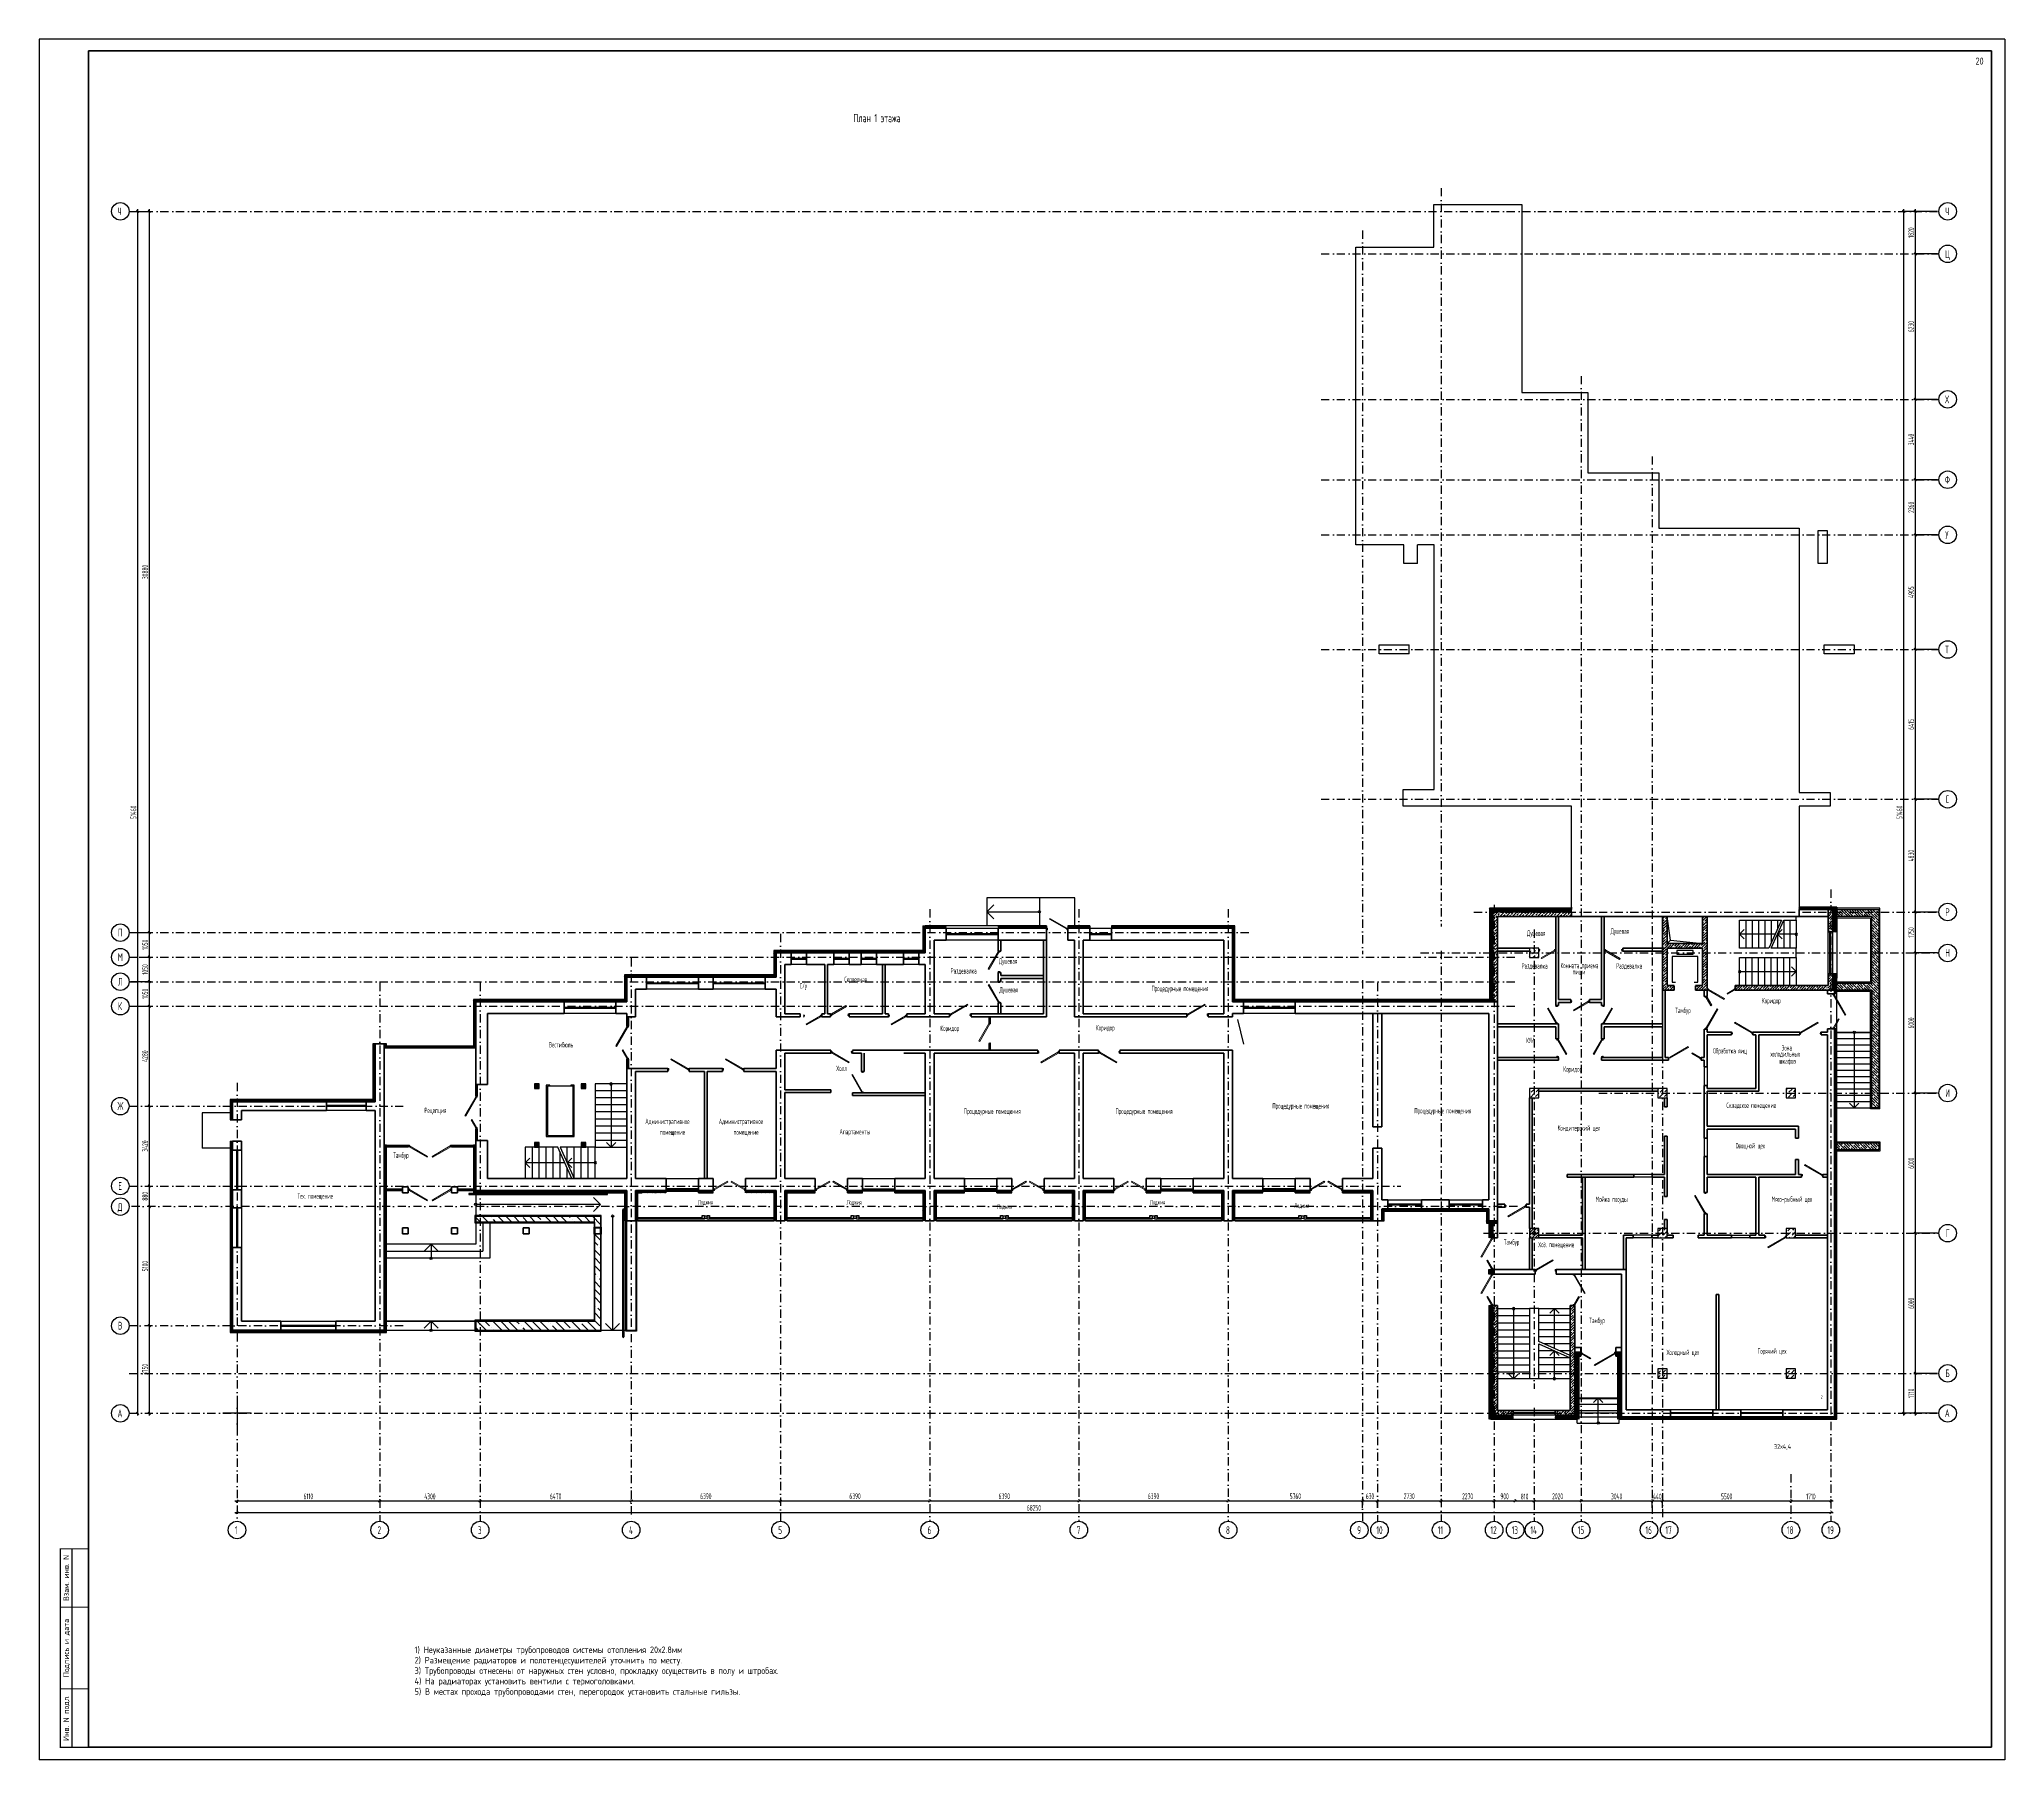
# Model space of a CAD drawing. Extents: x -1560602 to 321118, y -2308202 to -430103.
# Drawn here: x -1560602 to -1476440, y -2067694 to -1994036 of the extents above; entities that cross this region are included whole.
import ezdxf
from ezdxf.enums import TextEntityAlignment as Align

# ---------------------------------------------------------------- set-up
doc = ezdxf.new("R2010")
doc.units = 0
doc.header["$MEASUREMENT"] = 0
doc.header["$PDSIZE"] = -5
doc.linetypes.add('Dot & Dashed', pattern=[670.277762, 352.777767, -176.388884, 0, -141.111112])
doc.linetypes.add('Штрихпунктирная', pattern=[0.670278, 0.352778, -0.176389, 0, -0.141111])
doc.layers.get('0').update_dxf_attribs({"color": 255, "linetype": 'CONTINUOUS'})
doc.layers.get('Defpoints').update_dxf_attribs({"linetype": 'CONTINUOUS'})
for name, color, linetype in [('ALL', 255, 'CONTINUOUS'), ('Колонна', 7, 'CONTINUOUS'), ('колонна нижнего ряда', 1, 'CONTINUOUS'), ('Оси', 253, 'Dot & Dashed'), ('отделка', 240, 'CONTINUOUS'), ('РАЗМЕРЫ', 255, 'CONTINUOUS'), ('Текст', 7, 'CONTINUOUS'), ('Утеплитель', 6, 'CONTINUOUS')]:
    doc.layers.add(name, color=color, linetype=linetype)
for name, color, linetype, lineweight in [('Двери', 4, 'CONTINUOUS', 15), ('Диафрагма', 2, 'CONTINUOUS', 35), ('монолитная стена', 2, 'CONTINUOUS', 25), ('стены', 5, 'CONTINUOUS', 50)]:
    doc.layers.add(name, color=color, linetype=linetype, lineweight=lineweight)
doc.styles.add('GOST 2.304', font='CS_Gost2304.shx', dxfattribs={"width": 0.7})
doc.styles.get("Standard").update_dxf_attribs({"font": 'spds.shx', "width": 0.7, "height": 250})
doc.styles.add('СГЕНЕРИР_СТИЛЬ_1', font='')
doc.styles.get('СГЕНЕРИР_СТИЛЬ_1').set_extended_font_data('GOST_type_A')
doc.dimstyles.new('SPDS', dxfattribs={"dimscale": 100, "dimtxt": 2.5, "dimasz": 1, "dimexe": 0.75, "dimexo": 0.625, "dimtad": 1, "dimdec": 0, "dimtxsty": 'GOST 2.304', "dimblk": 'OBLIQUE', "dimcen": 2.5, "dimdle": 1, "dimadec": 0, "dimazin": 2, "dimtfac": 0.75, "dimtdec": 0, "dimtmove": 0, "dimatfit": 0, "dimfxl": 1, "dimtolj": 1, "dimarcsym": 1})

# ---------------------------------------------------------------- blocks, each defined once
blk = doc.blocks.new('ARROWHEAD_6')
at = {"color": 0, "linetype": 'Continuous', "lineweight": 0}
for p, q in [((0, 0), (-1, 0)), ((-0.5, -0.5), (0.5, 0.5))]:
    blk.add_line(p, q, dxfattribs=at)
blk = doc.blocks.new('_Oblique')
at = {"color": 0, "linetype": 'ByBlock', "lineweight": -2}
blk.add_line((-0.5, -0.5), (0.5, 0.5), dxfattribs=at)
blk = doc.blocks.new('*D238')
at = {"layer": 'Defpoints', "color": 0, "transparency": 16777216}
for p in [(-1552135, -2056614), (-1546025, -2056614), (-1546025, -2056614)]:
    blk.add_point(p, dxfattribs=at)
at = {"layer": 'РАЗМЕРЫ', "color": 0, "lineweight": -2, "transparency": 16777216}
for p, q in [((-1552235, -2056614), (-1545925, -2056614)), ((-1552135, -2056676), (-1552135, -2056689)), ((-1546025, -2056551), (-1546025, -2056539))]:
    blk.add_line(p, q, dxfattribs=at)
at = {"layer": 'РАЗМЕРЫ', "color": 0, "lineweight": -2, "transparency": 16777216, "xscale": 100, "yscale": 100, "zscale": 100, "rotation": 180}
blk.add_blockref('_Oblique', (-1552135, -2056614), dxfattribs=at)
at = {"layer": 'РАЗМЕРЫ', "color": 0, "lineweight": -2, "transparency": 16777216, "xscale": 100, "yscale": 100, "zscale": 100}
blk.add_blockref('_Oblique', (-1546025, -2056614), dxfattribs=at)
at = {"layer": 'РАЗМЕРЫ', "color": 0, "transparency": 16777216, "insert": (-1549080, -2056419), "char_height": 250, "attachment_point": 5}
blk.add_mtext('\\A1;6110', dxfattribs=at)
blk = doc.blocks.new('*D239')
at = {"layer": 'Defpoints', "color": 0, "transparency": 16777216}
for p in [(-1546025, -2056614), (-1541725, -2056614), (-1541725, -2056614)]:
    blk.add_point(p, dxfattribs=at)
at = {"layer": 'РАЗМЕРЫ', "color": 0, "lineweight": -2, "transparency": 16777216}
for p, q in [((-1546125, -2056614), (-1541625, -2056614)), ((-1546025, -2056551), (-1546025, -2056539)), ((-1541725, -2056676), (-1541725, -2056689))]:
    blk.add_line(p, q, dxfattribs=at)
at = {"layer": 'РАЗМЕРЫ', "color": 0, "lineweight": -2, "transparency": 16777216, "xscale": 100, "yscale": 100, "zscale": 100, "rotation": 180}
blk.add_blockref('_Oblique', (-1546025, -2056614), dxfattribs=at)
at = {"layer": 'РАЗМЕРЫ', "color": 0, "lineweight": -2, "transparency": 16777216, "xscale": 100, "yscale": 100, "zscale": 100}
blk.add_blockref('_Oblique', (-1541725, -2056614), dxfattribs=at)
at = {"layer": 'РАЗМЕРЫ', "color": 0, "transparency": 16777216, "insert": (-1543875, -2056421), "char_height": 250, "attachment_point": 5}
blk.add_mtext('\\A1;4300', dxfattribs=at)
blk = doc.blocks.new('*D240')
at = {"layer": 'Defpoints', "color": 0, "transparency": 16777216}
for p in [(-1541725, -2056614), (-1535255, -2056614), (-1535255, -2056614)]:
    blk.add_point(p, dxfattribs=at)
at = {"layer": 'РАЗМЕРЫ', "color": 0, "lineweight": -2, "transparency": 16777216}
for p, q in [((-1541825, -2056614), (-1535155, -2056614)), ((-1541725, -2056551), (-1541725, -2056539)), ((-1535255, -2056551), (-1535255, -2056539))]:
    blk.add_line(p, q, dxfattribs=at)
at = {"layer": 'РАЗМЕРЫ', "color": 0, "lineweight": -2, "transparency": 16777216, "xscale": 100, "yscale": 100, "zscale": 100, "rotation": 180}
blk.add_blockref('_Oblique', (-1541725, -2056614), dxfattribs=at)
at = {"layer": 'РАЗМЕРЫ', "color": 0, "lineweight": -2, "transparency": 16777216, "xscale": 100, "yscale": 100, "zscale": 100}
blk.add_blockref('_Oblique', (-1535255, -2056614), dxfattribs=at)
at = {"layer": 'РАЗМЕРЫ', "color": 0, "transparency": 16777216, "insert": (-1538490, -2056419), "char_height": 250, "attachment_point": 5}
blk.add_mtext('\\A1;6470', dxfattribs=at)
blk = doc.blocks.new('*D241')
at = {"layer": 'Defpoints', "color": 0, "transparency": 16777216}
for p in [(-1535255, -2056614), (-1528865, -2056614), (-1528865, -2056614)]:
    blk.add_point(p, dxfattribs=at)
at = {"layer": 'РАЗМЕРЫ', "color": 0, "lineweight": -2, "transparency": 16777216}
for p, q in [((-1535355, -2056614), (-1528765, -2056614)), ((-1535255, -2056551), (-1535255, -2056539)), ((-1528865, -2056676), (-1528865, -2056689))]:
    blk.add_line(p, q, dxfattribs=at)
at = {"layer": 'РАЗМЕРЫ', "color": 0, "lineweight": -2, "transparency": 16777216, "xscale": 100, "yscale": 100, "zscale": 100, "rotation": 180}
blk.add_blockref('_Oblique', (-1535255, -2056614), dxfattribs=at)
at = {"layer": 'РАЗМЕРЫ', "color": 0, "lineweight": -2, "transparency": 16777216, "xscale": 100, "yscale": 100, "zscale": 100}
blk.add_blockref('_Oblique', (-1528865, -2056614), dxfattribs=at)
at = {"layer": 'РАЗМЕРЫ', "color": 0, "transparency": 16777216, "insert": (-1532060, -2056412), "char_height": 250, "attachment_point": 5}
blk.add_mtext('\\A1;6390', dxfattribs=at)
blk = doc.blocks.new('*D242')
at = {"layer": 'Defpoints', "color": 0, "transparency": 16777216}
for p in [(-1528865, -2056614), (-1522475, -2056614), (-1522475, -2056614)]:
    blk.add_point(p, dxfattribs=at)
at = {"layer": 'РАЗМЕРЫ', "color": 0, "lineweight": -2, "transparency": 16777216}
for p, q in [((-1528965, -2056614), (-1522375, -2056614)), ((-1528865, -2056551), (-1528865, -2056539)), ((-1522475, -2056551), (-1522475, -2056539))]:
    blk.add_line(p, q, dxfattribs=at)
at = {"layer": 'РАЗМЕРЫ', "color": 0, "lineweight": -2, "transparency": 16777216, "xscale": 100, "yscale": 100, "zscale": 100, "rotation": 180}
blk.add_blockref('_Oblique', (-1528865, -2056614), dxfattribs=at)
at = {"layer": 'РАЗМЕРЫ', "color": 0, "lineweight": -2, "transparency": 16777216, "xscale": 100, "yscale": 100, "zscale": 100}
blk.add_blockref('_Oblique', (-1522475, -2056614), dxfattribs=at)
at = {"layer": 'РАЗМЕРЫ', "color": 0, "transparency": 16777216, "insert": (-1525670, -2056412), "char_height": 250, "attachment_point": 5}
blk.add_mtext('\\A1;6390', dxfattribs=at)
blk = doc.blocks.new('*D243')
at = {"layer": 'Defpoints', "color": 0, "transparency": 16777216}
for p in [(-1522475, -2056614), (-1516085, -2056614), (-1516085, -2056614)]:
    blk.add_point(p, dxfattribs=at)
at = {"layer": 'РАЗМЕРЫ', "color": 0, "lineweight": -2, "transparency": 16777216}
for p, q in [((-1522575, -2056614), (-1515985, -2056614)), ((-1522475, -2056676), (-1522475, -2056689)), ((-1516085, -2056551), (-1516085, -2056539))]:
    blk.add_line(p, q, dxfattribs=at)
at = {"layer": 'РАЗМЕРЫ', "color": 0, "lineweight": -2, "transparency": 16777216, "xscale": 100, "yscale": 100, "zscale": 100, "rotation": 180}
blk.add_blockref('_Oblique', (-1522475, -2056614), dxfattribs=at)
at = {"layer": 'РАЗМЕРЫ', "color": 0, "lineweight": -2, "transparency": 16777216, "xscale": 100, "yscale": 100, "zscale": 100}
blk.add_blockref('_Oblique', (-1516085, -2056614), dxfattribs=at)
at = {"layer": 'РАЗМЕРЫ', "color": 0, "transparency": 16777216, "insert": (-1519280, -2056412), "char_height": 250, "attachment_point": 5}
blk.add_mtext('\\A1;6390', dxfattribs=at)
blk = doc.blocks.new('*D244')
at = {"layer": 'Defpoints', "color": 0, "transparency": 16777216}
for p in [(-1516085, -2056614), (-1509695, -2056614), (-1509695, -2056614)]:
    blk.add_point(p, dxfattribs=at)
at = {"layer": 'РАЗМЕРЫ', "color": 0, "lineweight": -2, "transparency": 16777216}
for p, q in [((-1516185, -2056614), (-1509595, -2056614)), ((-1516085, -2056551), (-1516085, -2056539)), ((-1509695, -2056676), (-1509695, -2056689))]:
    blk.add_line(p, q, dxfattribs=at)
at = {"layer": 'РАЗМЕРЫ', "color": 0, "lineweight": -2, "transparency": 16777216, "xscale": 100, "yscale": 100, "zscale": 100, "rotation": 180}
blk.add_blockref('_Oblique', (-1516085, -2056614), dxfattribs=at)
at = {"layer": 'РАЗМЕРЫ', "color": 0, "lineweight": -2, "transparency": 16777216, "xscale": 100, "yscale": 100, "zscale": 100}
blk.add_blockref('_Oblique', (-1509695, -2056614), dxfattribs=at)
at = {"layer": 'РАЗМЕРЫ', "color": 0, "transparency": 16777216, "insert": (-1512890, -2056412), "char_height": 250, "attachment_point": 5}
blk.add_mtext('\\A1;6390', dxfattribs=at)
blk = doc.blocks.new('*D245')
at = {"layer": 'Defpoints', "color": 0, "transparency": 16777216}
for p in [(-1509695, -2056614), (-1503935, -2056614), (-1503935, -2056614)]:
    blk.add_point(p, dxfattribs=at)
at = {"layer": 'РАЗМЕРЫ', "color": 0, "lineweight": -2, "transparency": 16777216}
for p, q in [((-1509795, -2056614), (-1503835, -2056614)), ((-1509695, -2056551), (-1509695, -2056539)), ((-1503935, -2056676), (-1503935, -2056689))]:
    blk.add_line(p, q, dxfattribs=at)
at = {"layer": 'РАЗМЕРЫ', "color": 0, "lineweight": -2, "transparency": 16777216, "xscale": 100, "yscale": 100, "zscale": 100, "rotation": 180}
blk.add_blockref('_Oblique', (-1509695, -2056614), dxfattribs=at)
at = {"layer": 'РАЗМЕРЫ', "color": 0, "lineweight": -2, "transparency": 16777216, "xscale": 100, "yscale": 100, "zscale": 100}
blk.add_blockref('_Oblique', (-1503935, -2056614), dxfattribs=at)
at = {"layer": 'РАЗМЕРЫ', "color": 0, "transparency": 16777216, "insert": (-1506815, -2056414), "char_height": 250, "attachment_point": 5}
blk.add_mtext('\\A1;5760', dxfattribs=at)
blk = doc.blocks.new('*D246')
at = {"layer": 'Defpoints', "color": 0, "transparency": 16777216}
for p in [(-1503935, -2056614), (-1503305, -2056610), (-1503305, -2056614)]:
    blk.add_point(p, dxfattribs=at)
at = {"layer": 'РАЗМЕРЫ', "color": 0, "lineweight": -2, "transparency": 16777216}
for p, q in [((-1504035, -2056614), (-1503205, -2056614)), ((-1503935, -2056551), (-1503935, -2056539)), ((-1503305, -2056672), (-1503305, -2056689))]:
    blk.add_line(p, q, dxfattribs=at)
at = {"layer": 'РАЗМЕРЫ', "color": 0, "lineweight": -2, "transparency": 16777216, "xscale": 100, "yscale": 100, "zscale": 100, "rotation": 180}
blk.add_blockref('_Oblique', (-1503935, -2056614), dxfattribs=at)
at = {"layer": 'РАЗМЕРЫ', "color": 0, "lineweight": -2, "transparency": 16777216, "xscale": 100, "yscale": 100, "zscale": 100}
blk.add_blockref('_Oblique', (-1503305, -2056614), dxfattribs=at)
at = {"layer": 'РАЗМЕРЫ', "color": 0, "transparency": 16777216, "insert": (-1503620, -2056414), "char_height": 250, "attachment_point": 5}
blk.add_mtext('\\A1;630', dxfattribs=at)
blk = doc.blocks.new('*D247')
at = {"layer": 'Defpoints', "color": 0, "transparency": 16777216}
for p in [(-1503305, -2056610), (-1500575, -2056614), (-1500575, -2056614)]:
    blk.add_point(p, dxfattribs=at)
at = {"layer": 'РАЗМЕРЫ', "color": 0, "lineweight": -2, "transparency": 16777216}
for p, q in [((-1503405, -2056614), (-1500475, -2056614)), ((-1503305, -2056672), (-1503305, -2056689)), ((-1500575, -2056551), (-1500575, -2056539))]:
    blk.add_line(p, q, dxfattribs=at)
at = {"layer": 'РАЗМЕРЫ', "color": 0, "lineweight": -2, "transparency": 16777216, "xscale": 100, "yscale": 100, "zscale": 100, "rotation": 180}
blk.add_blockref('_Oblique', (-1503305, -2056614), dxfattribs=at)
at = {"layer": 'РАЗМЕРЫ', "color": 0, "lineweight": -2, "transparency": 16777216, "xscale": 100, "yscale": 100, "zscale": 100}
blk.add_blockref('_Oblique', (-1500575, -2056614), dxfattribs=at)
at = {"layer": 'РАЗМЕРЫ', "color": 0, "transparency": 16777216, "insert": (-1501940, -2056412), "char_height": 250, "attachment_point": 5}
blk.add_mtext('\\A1;2730', dxfattribs=at)
blk = doc.blocks.new('*D248')
at = {"layer": 'Defpoints', "color": 0, "transparency": 16777216}
for p in [(-1500575, -2056614), (-1498305, -2056614), (-1498305, -2056614)]:
    blk.add_point(p, dxfattribs=at)
at = {"layer": 'РАЗМЕРЫ', "color": 0, "lineweight": -2, "transparency": 16777216}
for p, q in [((-1500675, -2056614), (-1498205, -2056614)), ((-1500575, -2056551), (-1500575, -2056539)), ((-1498305, -2056551), (-1498305, -2056539))]:
    blk.add_line(p, q, dxfattribs=at)
at = {"layer": 'РАЗМЕРЫ', "color": 0, "lineweight": -2, "transparency": 16777216, "xscale": 100, "yscale": 100, "zscale": 100, "rotation": 180}
blk.add_blockref('_Oblique', (-1500575, -2056614), dxfattribs=at)
at = {"layer": 'РАЗМЕРЫ', "color": 0, "lineweight": -2, "transparency": 16777216, "xscale": 100, "yscale": 100, "zscale": 100}
blk.add_blockref('_Oblique', (-1498305, -2056614), dxfattribs=at)
at = {"layer": 'РАЗМЕРЫ', "color": 0, "transparency": 16777216, "insert": (-1499440, -2056417), "char_height": 250, "attachment_point": 5}
blk.add_mtext('\\A1;2270', dxfattribs=at)
blk = doc.blocks.new('*D249')
at = {"layer": 'Defpoints', "color": 0, "transparency": 16777216}
for p in [(-1498305, -2056614), (-1497405, -2056614), (-1497405, -2056614)]:
    blk.add_point(p, dxfattribs=at)
at = {"layer": 'РАЗМЕРЫ', "color": 0, "lineweight": -2, "transparency": 16777216}
for p, q in [((-1498405, -2056614), (-1497305, -2056614)), ((-1498305, -2056551), (-1498305, -2056539)), ((-1497405, -2056551), (-1497405, -2056539))]:
    blk.add_line(p, q, dxfattribs=at)
at = {"layer": 'РАЗМЕРЫ', "color": 0, "lineweight": -2, "transparency": 16777216, "xscale": 100, "yscale": 100, "zscale": 100, "rotation": 180}
blk.add_blockref('_Oblique', (-1498305, -2056614), dxfattribs=at)
at = {"layer": 'РАЗМЕРЫ', "color": 0, "lineweight": -2, "transparency": 16777216, "xscale": 100, "yscale": 100, "zscale": 100}
blk.add_blockref('_Oblique', (-1497405, -2056614), dxfattribs=at)
at = {"layer": 'РАЗМЕРЫ', "color": 0, "transparency": 16777216, "insert": (-1497855, -2056419), "char_height": 250, "attachment_point": 5}
blk.add_mtext('\\A1;900', dxfattribs=at)
blk = doc.blocks.new('*D250')
at = {"layer": 'Defpoints', "color": 0, "transparency": 16777216}
for p in [(-1497405, -2056614), (-1496595, -2056614), (-1496595, -2056614)]:
    blk.add_point(p, dxfattribs=at)
at = {"layer": 'РАЗМЕРЫ', "color": 0, "lineweight": -2, "transparency": 16777216}
for p, q in [((-1497505, -2056614), (-1496495, -2056614)), ((-1497405, -2056551), (-1497405, -2056539)), ((-1496595, -2056676), (-1496595, -2056689))]:
    blk.add_line(p, q, dxfattribs=at)
at = {"layer": 'РАЗМЕРЫ', "color": 0, "lineweight": -2, "transparency": 16777216, "xscale": 100, "yscale": 100, "zscale": 100, "rotation": 180}
blk.add_blockref('_Oblique', (-1497405, -2056614), dxfattribs=at)
at = {"layer": 'РАЗМЕРЫ', "color": 0, "lineweight": -2, "transparency": 16777216, "xscale": 100, "yscale": 100, "zscale": 100}
blk.add_blockref('_Oblique', (-1496595, -2056614), dxfattribs=at)
at = {"layer": 'РАЗМЕРЫ', "color": 0, "transparency": 16777216, "insert": (-1497000, -2056426), "char_height": 250, "attachment_point": 5}
blk.add_mtext('\\A1;810', dxfattribs=at)
blk = doc.blocks.new('*D251')
at = {"layer": 'Defpoints', "color": 0, "transparency": 16777216}
for p in [(-1496595, -2056614), (-1494575, -2056614), (-1494575, -2056614)]:
    blk.add_point(p, dxfattribs=at)
at = {"layer": 'РАЗМЕРЫ', "color": 0, "lineweight": -2, "transparency": 16777216}
for p, q in [((-1496695, -2056614), (-1494475, -2056614)), ((-1496595, -2056551), (-1496595, -2056539)), ((-1494575, -2056551), (-1494575, -2056539))]:
    blk.add_line(p, q, dxfattribs=at)
at = {"layer": 'РАЗМЕРЫ', "color": 0, "lineweight": -2, "transparency": 16777216, "xscale": 100, "yscale": 100, "zscale": 100, "rotation": 180}
blk.add_blockref('_Oblique', (-1496595, -2056614), dxfattribs=at)
at = {"layer": 'РАЗМЕРЫ', "color": 0, "lineweight": -2, "transparency": 16777216, "xscale": 100, "yscale": 100, "zscale": 100}
blk.add_blockref('_Oblique', (-1494575, -2056614), dxfattribs=at)
at = {"layer": 'РАЗМЕРЫ', "color": 0, "transparency": 16777216, "insert": (-1495585, -2056417), "char_height": 250, "attachment_point": 5}
blk.add_mtext('\\A1;2020', dxfattribs=at)
blk = doc.blocks.new('*D252')
at = {"layer": 'Defpoints', "color": 0, "transparency": 16777216}
for p in [(-1494575, -2056614), (-1491535, -2056614), (-1491535, -2056614)]:
    blk.add_point(p, dxfattribs=at)
at = {"layer": 'РАЗМЕРЫ', "color": 0, "lineweight": -2, "transparency": 16777216}
for p, q in [((-1494675, -2056614), (-1491435, -2056614)), ((-1494575, -2056676), (-1494575, -2056689)), ((-1491535, -2056551), (-1491535, -2056539))]:
    blk.add_line(p, q, dxfattribs=at)
at = {"layer": 'РАЗМЕРЫ', "color": 0, "lineweight": -2, "transparency": 16777216, "xscale": 100, "yscale": 100, "zscale": 100, "rotation": 180}
blk.add_blockref('_Oblique', (-1494575, -2056614), dxfattribs=at)
at = {"layer": 'РАЗМЕРЫ', "color": 0, "lineweight": -2, "transparency": 16777216, "xscale": 100, "yscale": 100, "zscale": 100}
blk.add_blockref('_Oblique', (-1491535, -2056614), dxfattribs=at)
at = {"layer": 'РАЗМЕРЫ', "color": 0, "transparency": 16777216, "insert": (-1493055, -2056421), "char_height": 250, "attachment_point": 5}
blk.add_mtext('\\A1;3040', dxfattribs=at)
blk = doc.blocks.new('*D253')
at = {"layer": 'Defpoints', "color": 0, "transparency": 16777216}
for p in [(-1491535, -2056615), (-1491095, -2056614), (-1491095, -2056614)]:
    blk.add_point(p, dxfattribs=at)
at = {"layer": 'РАЗМЕРЫ', "color": 0, "lineweight": -2, "transparency": 16777216}
for p, q in [((-1491635, -2056614), (-1490995, -2056614)), ((-1491535, -2056553), (-1491535, -2056539)), ((-1491095, -2056676), (-1491095, -2056689))]:
    blk.add_line(p, q, dxfattribs=at)
at = {"layer": 'РАЗМЕРЫ', "color": 0, "lineweight": -2, "transparency": 16777216, "xscale": 100, "yscale": 100, "zscale": 100, "rotation": 180}
blk.add_blockref('_Oblique', (-1491535, -2056614), dxfattribs=at)
at = {"layer": 'РАЗМЕРЫ', "color": 0, "lineweight": -2, "transparency": 16777216, "xscale": 100, "yscale": 100, "zscale": 100}
blk.add_blockref('_Oblique', (-1491095, -2056614), dxfattribs=at)
at = {"layer": 'РАЗМЕРЫ', "color": 0, "transparency": 16777216, "insert": (-1491315, -2056426), "char_height": 250, "attachment_point": 5}
blk.add_mtext('\\A1;440', dxfattribs=at)
blk = doc.blocks.new('*D254')
at = {"layer": 'Defpoints', "color": 0, "transparency": 16777216}
for p in [(-1491095, -2056614), (-1485595, -2056594), (-1485595, -2056614)]:
    blk.add_point(p, dxfattribs=at)
at = {"layer": 'РАЗМЕРЫ', "color": 0, "lineweight": -2, "transparency": 16777216}
for p, q in [((-1491195, -2056614), (-1485495, -2056614)), ((-1491095, -2056551), (-1491095, -2056539)), ((-1485595, -2056657), (-1485595, -2056689))]:
    blk.add_line(p, q, dxfattribs=at)
at = {"layer": 'РАЗМЕРЫ', "color": 0, "lineweight": -2, "transparency": 16777216, "xscale": 100, "yscale": 100, "zscale": 100, "rotation": 180}
blk.add_blockref('_Oblique', (-1491095, -2056614), dxfattribs=at)
at = {"layer": 'РАЗМЕРЫ', "color": 0, "lineweight": -2, "transparency": 16777216, "xscale": 100, "yscale": 100, "zscale": 100}
blk.add_blockref('_Oblique', (-1485595, -2056614), dxfattribs=at)
at = {"layer": 'РАЗМЕРЫ', "color": 0, "transparency": 16777216, "insert": (-1488345, -2056421), "char_height": 250, "attachment_point": 5}
blk.add_mtext('\\A1;5500', dxfattribs=at)
blk = doc.blocks.new('*D255')
at = {"layer": 'Defpoints', "color": 0, "transparency": 16777216}
for p in [(-1485595, -2056614), (-1483885, -2056614), (-1483885, -2056614)]:
    blk.add_point(p, dxfattribs=at)
at = {"layer": 'РАЗМЕРЫ', "color": 0, "lineweight": -2, "transparency": 16777216}
for p, q in [((-1485695, -2056614), (-1483785, -2056614)), ((-1485595, -2056551), (-1485595, -2056539)), ((-1483885, -2056551), (-1483885, -2056539))]:
    blk.add_line(p, q, dxfattribs=at)
at = {"layer": 'РАЗМЕРЫ', "color": 0, "lineweight": -2, "transparency": 16777216, "xscale": 100, "yscale": 100, "zscale": 100, "rotation": 180}
blk.add_blockref('_Oblique', (-1485595, -2056614), dxfattribs=at)
at = {"layer": 'РАЗМЕРЫ', "color": 0, "lineweight": -2, "transparency": 16777216, "xscale": 100, "yscale": 100, "zscale": 100}
blk.add_blockref('_Oblique', (-1483885, -2056614), dxfattribs=at)
at = {"layer": 'РАЗМЕРЫ', "color": 0, "transparency": 16777216, "insert": (-1484740, -2056426), "char_height": 250, "attachment_point": 5}
blk.add_mtext('\\A1;1710', dxfattribs=at)
blk = doc.blocks.new('*D256')
at = {"layer": 'Defpoints', "color": 0, "transparency": 16777216}
for p in [(-1552135, -2057113), (-1483885, -2057113), (-1483885, -2057113)]:
    blk.add_point(p, dxfattribs=at)
at = {"layer": 'РАЗМЕРЫ', "color": 0, "lineweight": -2, "transparency": 16777216}
for p, q in [((-1552235, -2057113), (-1483785, -2057113)), ((-1552135, -2057051), (-1552135, -2057038)), ((-1483885, -2057051), (-1483885, -2057038))]:
    blk.add_line(p, q, dxfattribs=at)
at = {"layer": 'РАЗМЕРЫ', "color": 0, "lineweight": -2, "transparency": 16777216, "xscale": 100, "yscale": 100, "zscale": 100, "rotation": 180}
blk.add_blockref('_Oblique', (-1552135, -2057113), dxfattribs=at)
at = {"layer": 'РАЗМЕРЫ', "color": 0, "lineweight": -2, "transparency": 16777216, "xscale": 100, "yscale": 100, "zscale": 100}
blk.add_blockref('_Oblique', (-1483885, -2057113), dxfattribs=at)
at = {"layer": 'РАЗМЕРЫ', "color": 0, "transparency": 16777216, "insert": (-1518010, -2056911), "char_height": 250, "attachment_point": 5}
blk.add_mtext('\\A1;68250', dxfattribs=at)
blk = doc.blocks.new('*D257')
at = {"layer": 'Defpoints', "color": 0, "transparency": 16777216}
for p in [(-1555885, -2049113), (-1555885, -2049113), (-1555885, -2052863)]:
    blk.add_point(p, dxfattribs=at)
at = {"layer": 'РАЗМЕРЫ', "color": 0, "lineweight": -2, "transparency": 16777216}
for p, q in [((-1555948, -2049113), (-1555960, -2049113)), ((-1555885, -2052963), (-1555885, -2049013)), ((-1555948, -2052863), (-1555960, -2052863))]:
    blk.add_line(p, q, dxfattribs=at)
at = {"layer": 'РАЗМЕРЫ', "color": 0, "lineweight": -2, "transparency": 16777216, "xscale": 100, "yscale": 100, "zscale": 100}
for p, rotation in [((-1555885, -2049113), 90), ((-1555885, -2052863), 270)]:
    blk.add_blockref('_Oblique', p, dxfattribs=dict(at, rotation=rotation))
at = {"layer": 'РАЗМЕРЫ', "color": 0, "transparency": 16777216, "insert": (-1556073, -2050988), "char_height": 250, "attachment_point": 5, "rotation": 90, "style": 'GOST 2.304'}
blk.add_mtext('\\A1;3750', dxfattribs=at)
blk = doc.blocks.new('*D258')
at = {"layer": 'Defpoints', "color": 0, "transparency": 16777216}
for p in [(-1555885, -2044013), (-1555885, -2044013), (-1555885, -2049113)]:
    blk.add_point(p, dxfattribs=at)
at = {"layer": 'РАЗМЕРЫ', "color": 0, "lineweight": -2, "transparency": 16777216}
for p, q in [((-1555948, -2044013), (-1555960, -2044013)), ((-1555885, -2049213), (-1555885, -2043913)), ((-1555948, -2049113), (-1555960, -2049113))]:
    blk.add_line(p, q, dxfattribs=at)
at = {"layer": 'РАЗМЕРЫ', "color": 0, "lineweight": -2, "transparency": 16777216, "xscale": 100, "yscale": 100, "zscale": 100}
for p, rotation in [((-1555885, -2044013), 90), ((-1555885, -2049113), 270)]:
    blk.add_blockref('_Oblique', p, dxfattribs=dict(at, rotation=rotation))
at = {"layer": 'РАЗМЕРЫ', "color": 0, "transparency": 16777216, "insert": (-1556073, -2046563), "char_height": 250, "attachment_point": 5, "rotation": 90, "style": 'GOST 2.304'}
blk.add_mtext('\\A1;5100', dxfattribs=at)
blk = doc.blocks.new('*D259')
at = {"layer": 'Defpoints', "color": 0, "transparency": 16777216}
for p in [(-1555885, -2043133), (-1555885, -2043133), (-1555885, -2044013)]:
    blk.add_point(p, dxfattribs=at)
at = {"layer": 'РАЗМЕРЫ', "color": 0, "lineweight": -2, "transparency": 16777216}
for p, q in [((-1555948, -2043133), (-1555960, -2043133)), ((-1555885, -2044113), (-1555885, -2043033)), ((-1555948, -2044013), (-1555960, -2044013))]:
    blk.add_line(p, q, dxfattribs=at)
at = {"layer": 'РАЗМЕРЫ', "color": 0, "lineweight": -2, "transparency": 16777216, "xscale": 100, "yscale": 100, "zscale": 100}
for p, rotation in [((-1555885, -2043133), 90), ((-1555885, -2044013), 270)]:
    blk.add_blockref('_Oblique', p, dxfattribs=dict(at, rotation=rotation))
at = {"layer": 'РАЗМЕРЫ', "color": 0, "transparency": 16777216, "insert": (-1556073, -2043573), "char_height": 250, "attachment_point": 5, "rotation": 90, "style": 'GOST 2.304'}
blk.add_mtext('\\A1;880', dxfattribs=at)
blk = doc.blocks.new('*D260')
at = {"layer": 'Defpoints', "color": 0, "transparency": 16777216}
for p in [(-1555885, -2039713), (-1555885, -2039713), (-1555885, -2043133)]:
    blk.add_point(p, dxfattribs=at)
at = {"layer": 'РАЗМЕРЫ', "color": 0, "lineweight": -2, "transparency": 16777216}
for p, q in [((-1555948, -2039713), (-1555960, -2039713)), ((-1555885, -2043233), (-1555885, -2039613)), ((-1555948, -2043133), (-1555960, -2043133))]:
    blk.add_line(p, q, dxfattribs=at)
at = {"layer": 'РАЗМЕРЫ', "color": 0, "lineweight": -2, "transparency": 16777216, "xscale": 100, "yscale": 100, "zscale": 100}
for p, rotation in [((-1555885, -2039713), 90), ((-1555885, -2043133), 270)]:
    blk.add_blockref('_Oblique', p, dxfattribs=dict(at, rotation=rotation))
at = {"layer": 'РАЗМЕРЫ', "color": 0, "transparency": 16777216, "insert": (-1556073, -2041423), "char_height": 250, "attachment_point": 5, "rotation": 90, "style": 'GOST 2.304'}
blk.add_mtext('\\A1;3420', dxfattribs=at)
blk = doc.blocks.new('*D261')
at = {"layer": 'Defpoints', "color": 0, "transparency": 16777216}
for p in [(-1555885, -2035433), (-1555885, -2035433), (-1555885, -2039713)]:
    blk.add_point(p, dxfattribs=at)
at = {"layer": 'РАЗМЕРЫ', "color": 0, "lineweight": -2, "transparency": 16777216}
for p, q in [((-1555948, -2035433), (-1555960, -2035433)), ((-1555885, -2039813), (-1555885, -2035333)), ((-1555948, -2039713), (-1555960, -2039713))]:
    blk.add_line(p, q, dxfattribs=at)
at = {"layer": 'РАЗМЕРЫ', "color": 0, "lineweight": -2, "transparency": 16777216, "xscale": 100, "yscale": 100, "zscale": 100}
for p, rotation in [((-1555885, -2035433), 90), ((-1555885, -2039713), 270)]:
    blk.add_blockref('_Oblique', p, dxfattribs=dict(at, rotation=rotation))
at = {"layer": 'РАЗМЕРЫ', "color": 0, "transparency": 16777216, "insert": (-1556073, -2037573), "char_height": 250, "attachment_point": 5, "rotation": 90, "style": 'GOST 2.304'}
blk.add_mtext('\\A1;4280', dxfattribs=at)
blk = doc.blocks.new('*D262')
at = {"layer": 'Defpoints', "color": 0, "transparency": 16777216}
for p in [(-1556385, -2001403), (-1556385, -2001403), (-1556385, -2052864)]:
    blk.add_point(p, dxfattribs=at)
at = {"layer": 'РАЗМЕРЫ', "color": 0, "lineweight": -2, "transparency": 16777216}
for p, q in [((-1556385, -2052964), (-1556385, -2001303)), ((-1556323, -2001403), (-1556310, -2001403)), ((-1556447, -2052864), (-1556460, -2052864))]:
    blk.add_line(p, q, dxfattribs=at)
at = {"layer": 'РАЗМЕРЫ', "color": 0, "lineweight": -2, "transparency": 16777216, "xscale": 100, "yscale": 100, "zscale": 100}
for p, rotation in [((-1556385, -2001403), 90), ((-1556385, -2052864), 270)]:
    blk.add_blockref('_Oblique', p, dxfattribs=dict(at, rotation=rotation))
at = {"layer": 'РАЗМЕРЫ', "color": 0, "transparency": 16777216, "insert": (-1556572, -2027133), "char_height": 250, "attachment_point": 5, "rotation": 90, "style": 'GOST 2.304'}
blk.add_mtext('\\A1;51460', dxfattribs=at)
blk = doc.blocks.new('*D263')
at = {"layer": 'Defpoints', "color": 0, "transparency": 16777216}
for p in [(-1556760, -2034383), (-1555885, -2034383), (-1556760, -2035433)]:
    blk.add_point(p, dxfattribs=at)
at = {"layer": 'отделка', "color": 0, "lineweight": -2, "transparency": 16777216}
for p, q in [((-1556697, -2034383), (-1555810, -2034383)), ((-1555885, -2035533), (-1555885, -2034283)), ((-1556697, -2035433), (-1555810, -2035433))]:
    blk.add_line(p, q, dxfattribs=at)
at = {"layer": 'отделка', "color": 0, "lineweight": -2, "transparency": 16777216, "xscale": 100, "yscale": 100, "zscale": 100}
for p, rotation in [((-1555885, -2034383), 90), ((-1555885, -2035433), 270)]:
    blk.add_blockref('_Oblique', p, dxfattribs=dict(at, rotation=rotation))
at = {"layer": 'отделка', "color": 0, "transparency": 16777216, "insert": (-1556073, -2034908), "char_height": 250, "attachment_point": 5, "rotation": 90, "style": 'GOST 2.304'}
blk.add_mtext('\\A1;1050', dxfattribs=at)
blk = doc.blocks.new('*D264')
at = {"layer": 'Defpoints', "color": 0, "transparency": 16777216}
for p in [(-1556385, -2033333), (-1555885, -2033333), (-1556385, -2034383)]:
    blk.add_point(p, dxfattribs=at)
at = {"layer": 'отделка', "color": 0, "lineweight": -2, "transparency": 16777216}
for p, q in [((-1556323, -2033333), (-1555810, -2033333)), ((-1555885, -2034483), (-1555885, -2033233)), ((-1556323, -2034383), (-1555810, -2034383))]:
    blk.add_line(p, q, dxfattribs=at)
at = {"layer": 'отделка', "color": 0, "lineweight": -2, "transparency": 16777216, "xscale": 100, "yscale": 100, "zscale": 100}
for p, rotation in [((-1555885, -2033333), 90), ((-1555885, -2034383), 270)]:
    blk.add_blockref('_Oblique', p, dxfattribs=dict(at, rotation=rotation))
at = {"layer": 'отделка', "color": 0, "transparency": 16777216, "insert": (-1556073, -2033858), "char_height": 250, "attachment_point": 5, "rotation": 90, "style": 'GOST 2.304'}
blk.add_mtext('\\A1;1050', dxfattribs=at)
blk = doc.blocks.new('*D265')
at = {"layer": 'Defpoints', "color": 0, "transparency": 16777216}
for p in [(-1556385, -2032283), (-1555885, -2032283), (-1556385, -2033333)]:
    blk.add_point(p, dxfattribs=at)
at = {"layer": 'отделка', "color": 0, "lineweight": -2, "transparency": 16777216}
for p, q in [((-1556323, -2032283), (-1555810, -2032283)), ((-1555885, -2033433), (-1555885, -2032183)), ((-1556323, -2033333), (-1555810, -2033333))]:
    blk.add_line(p, q, dxfattribs=at)
at = {"layer": 'отделка', "color": 0, "lineweight": -2, "transparency": 16777216, "xscale": 100, "yscale": 100, "zscale": 100}
for p, rotation in [((-1555885, -2032283), 90), ((-1555885, -2033333), 270)]:
    blk.add_blockref('_Oblique', p, dxfattribs=dict(at, rotation=rotation))
at = {"layer": 'отделка', "color": 0, "transparency": 16777216, "insert": (-1556073, -2032808), "char_height": 250, "attachment_point": 5, "rotation": 90, "style": 'GOST 2.304'}
blk.add_mtext('\\A1;1050', dxfattribs=at)
blk = doc.blocks.new('*D266')
at = {"layer": 'Defpoints', "color": 0, "transparency": 16777216}
for p in [(-1556760, -2001403), (-1555885, -2001403), (-1556760, -2032283)]:
    blk.add_point(p, dxfattribs=at)
at = {"layer": 'отделка', "color": 0, "lineweight": -2, "transparency": 16777216}
for p, q in [((-1555885, -2032383), (-1555885, -2001303)), ((-1556697, -2001403), (-1555810, -2001403)), ((-1556697, -2032283), (-1555810, -2032283))]:
    blk.add_line(p, q, dxfattribs=at)
at = {"layer": 'отделка', "color": 0, "lineweight": -2, "transparency": 16777216, "xscale": 100, "yscale": 100, "zscale": 100}
for p, rotation in [((-1555885, -2001403), 90), ((-1555885, -2032283), 270)]:
    blk.add_blockref('_Oblique', p, dxfattribs=dict(at, rotation=rotation))
at = {"layer": 'отделка', "color": 0, "transparency": 16777216, "insert": (-1556073, -2016843), "char_height": 250, "attachment_point": 5, "rotation": 90, "style": 'GOST 2.304'}
blk.add_mtext('\\A1;30880', dxfattribs=at)
blk = doc.blocks.new('*D267')
at = {"layer": 'Defpoints', "color": 0, "transparency": 16777216}
for p in [(-1480260, -2039154), (-1479260, -2039154), (-1479260, -2045153)]:
    blk.add_point(p, dxfattribs=at)
at = {"layer": 'отделка', "color": 0, "lineweight": -2, "transparency": 16777216}
for p, q in [((-1479322, -2039154), (-1480335, -2039154)), ((-1480260, -2045253), (-1480260, -2039054)), ((-1479322, -2045153), (-1480335, -2045153))]:
    blk.add_line(p, q, dxfattribs=at)
at = {"layer": 'отделка', "color": 0, "lineweight": -2, "transparency": 16777216, "xscale": 100, "yscale": 100, "zscale": 100}
for p, rotation in [((-1480260, -2039154), 90), ((-1480260, -2045153), 270)]:
    blk.add_blockref('_Oblique', p, dxfattribs=dict(at, rotation=rotation))
at = {"layer": 'отделка', "color": 0, "transparency": 16777216, "insert": (-1480447, -2042153), "char_height": 250, "attachment_point": 5, "rotation": 90, "style": 'GOST 2.304'}
blk.add_mtext('\\A1;6000', dxfattribs=at)
blk = doc.blocks.new('*D268')
at = {"layer": 'Defpoints', "color": 0, "transparency": 16777216}
for p in [(-1480260, -2033154), (-1479260, -2033154), (-1479260, -2039153)]:
    blk.add_point(p, dxfattribs=at)
at = {"layer": 'отделка', "color": 0, "lineweight": -2, "transparency": 16777216}
for p, q in [((-1479322, -2033154), (-1480335, -2033154)), ((-1480260, -2039253), (-1480260, -2033054)), ((-1479322, -2039153), (-1480335, -2039153))]:
    blk.add_line(p, q, dxfattribs=at)
at = {"layer": 'отделка', "color": 0, "lineweight": -2, "transparency": 16777216, "xscale": 100, "yscale": 100, "zscale": 100}
for p, rotation in [((-1480260, -2033154), 90), ((-1480260, -2039153), 270)]:
    blk.add_blockref('_Oblique', p, dxfattribs=dict(at, rotation=rotation))
at = {"layer": 'отделка', "color": 0, "transparency": 16777216, "insert": (-1480447, -2036153), "char_height": 250, "attachment_point": 5, "rotation": 90, "style": 'GOST 2.304'}
blk.add_mtext('\\A1;6000', dxfattribs=at)
blk = doc.blocks.new('*D269')
at = {"layer": 'Defpoints', "color": 0, "transparency": 16777216}
for p in [(-1480260, -2031404), (-1479260, -2031404), (-1479260, -2033153)]:
    blk.add_point(p, dxfattribs=at)
at = {"layer": 'отделка', "color": 0, "lineweight": -2, "transparency": 16777216}
for p, q in [((-1479322, -2031404), (-1480335, -2031404)), ((-1480260, -2033253), (-1480260, -2031304)), ((-1479322, -2033153), (-1480335, -2033153))]:
    blk.add_line(p, q, dxfattribs=at)
at = {"layer": 'отделка', "color": 0, "lineweight": -2, "transparency": 16777216, "xscale": 100, "yscale": 100, "zscale": 100}
for p, rotation in [((-1480260, -2031404), 90), ((-1480260, -2033153), 270)]:
    blk.add_blockref('_Oblique', p, dxfattribs=dict(at, rotation=rotation))
at = {"layer": 'отделка', "color": 0, "transparency": 16777216, "insert": (-1480447, -2032278), "char_height": 250, "attachment_point": 5, "rotation": 90, "style": 'GOST 2.304'}
blk.add_mtext('\\A1;1750', dxfattribs=at)
blk = doc.blocks.new('*D270')
at = {"layer": 'Defpoints', "color": 0, "transparency": 16777216}
for p in [(-1480260, -2026574), (-1479260, -2026574), (-1479260, -2031403)]:
    blk.add_point(p, dxfattribs=at)
at = {"layer": 'отделка', "color": 0, "lineweight": -2, "transparency": 16777216}
for p, q in [((-1479322, -2026574), (-1480335, -2026574)), ((-1480260, -2031503), (-1480260, -2026474)), ((-1479322, -2031403), (-1480335, -2031403))]:
    blk.add_line(p, q, dxfattribs=at)
at = {"layer": 'отделка', "color": 0, "lineweight": -2, "transparency": 16777216, "xscale": 100, "yscale": 100, "zscale": 100}
for p, rotation in [((-1480260, -2026574), 90), ((-1480260, -2031403), 270)]:
    blk.add_blockref('_Oblique', p, dxfattribs=dict(at, rotation=rotation))
at = {"layer": 'отделка', "color": 0, "transparency": 16777216, "insert": (-1480447, -2028988), "char_height": 250, "attachment_point": 5, "rotation": 90, "style": 'GOST 2.304'}
blk.add_mtext('\\A1;4830', dxfattribs=at)
blk = doc.blocks.new('*D271')
at = {"layer": 'Defpoints', "color": 0, "transparency": 16777216}
for p in [(-1480260, -2020159), (-1479260, -2020159), (-1479260, -2026573)]:
    blk.add_point(p, dxfattribs=at)
at = {"layer": 'отделка', "color": 0, "lineweight": -2, "transparency": 16777216}
for p, q in [((-1479322, -2020159), (-1480335, -2020159)), ((-1480260, -2026673), (-1480260, -2020059)), ((-1479322, -2026573), (-1480335, -2026573))]:
    blk.add_line(p, q, dxfattribs=at)
at = {"layer": 'отделка', "color": 0, "lineweight": -2, "transparency": 16777216, "xscale": 100, "yscale": 100, "zscale": 100}
for p, rotation in [((-1480260, -2020159), 90), ((-1480260, -2026573), 270)]:
    blk.add_blockref('_Oblique', p, dxfattribs=dict(at, rotation=rotation))
at = {"layer": 'отделка', "color": 0, "transparency": 16777216, "insert": (-1480447, -2023366), "char_height": 250, "attachment_point": 5, "rotation": 90, "style": 'GOST 2.304'}
blk.add_mtext('\\A1;6415', dxfattribs=at)
blk = doc.blocks.new('*D272')
at = {"layer": 'Defpoints', "color": 0, "transparency": 16777216}
for p in [(-1480260, -2015254), (-1479260, -2015254), (-1479260, -2020158)]:
    blk.add_point(p, dxfattribs=at)
at = {"layer": 'отделка', "color": 0, "lineweight": -2, "transparency": 16777216}
for p, q in [((-1479322, -2015254), (-1480335, -2015254)), ((-1480260, -2020258), (-1480260, -2015154)), ((-1479322, -2020158), (-1480335, -2020158))]:
    blk.add_line(p, q, dxfattribs=at)
at = {"layer": 'отделка', "color": 0, "lineweight": -2, "transparency": 16777216, "xscale": 100, "yscale": 100, "zscale": 100}
for p, rotation in [((-1480260, -2015254), 90), ((-1480260, -2020158), 270)]:
    blk.add_blockref('_Oblique', p, dxfattribs=dict(at, rotation=rotation))
at = {"layer": 'отделка', "color": 0, "transparency": 16777216, "insert": (-1480447, -2017706), "char_height": 250, "attachment_point": 5, "rotation": 90, "style": 'GOST 2.304'}
blk.add_mtext('\\A1;4905', dxfattribs=at)
blk = doc.blocks.new('*D273')
at = {"layer": 'Defpoints', "color": 0, "transparency": 16777216}
for p in [(-1480260, -2012894), (-1479260, -2012894), (-1479260, -2015254)]:
    blk.add_point(p, dxfattribs=at)
at = {"layer": 'отделка', "color": 0, "lineweight": -2, "transparency": 16777216}
for p, q in [((-1479322, -2012894), (-1480335, -2012894)), ((-1480260, -2015354), (-1480260, -2012794)), ((-1479322, -2015254), (-1480335, -2015254))]:
    blk.add_line(p, q, dxfattribs=at)
at = {"layer": 'отделка', "color": 0, "lineweight": -2, "transparency": 16777216, "xscale": 100, "yscale": 100, "zscale": 100}
for p, rotation in [((-1480260, -2012894), 90), ((-1480260, -2015254), 270)]:
    blk.add_blockref('_Oblique', p, dxfattribs=dict(at, rotation=rotation))
at = {"layer": 'отделка', "color": 0, "transparency": 16777216, "insert": (-1480447, -2014074), "char_height": 250, "attachment_point": 5, "rotation": 90, "style": 'GOST 2.304'}
blk.add_mtext('\\A1;2360', dxfattribs=at)
blk = doc.blocks.new('*D274')
at = {"layer": 'Defpoints', "color": 0, "transparency": 16777216}
for p in [(-1480260, -2009454), (-1479260, -2009454), (-1479260, -2012893)]:
    blk.add_point(p, dxfattribs=at)
at = {"layer": 'отделка', "color": 0, "lineweight": -2, "transparency": 16777216}
for p, q in [((-1479322, -2009454), (-1480335, -2009454)), ((-1480260, -2012993), (-1480260, -2009354)), ((-1479322, -2012893), (-1480335, -2012893))]:
    blk.add_line(p, q, dxfattribs=at)
at = {"layer": 'отделка', "color": 0, "lineweight": -2, "transparency": 16777216, "xscale": 100, "yscale": 100, "zscale": 100}
for p, rotation in [((-1480260, -2009454), 90), ((-1480260, -2012893), 270)]:
    blk.add_blockref('_Oblique', p, dxfattribs=dict(at, rotation=rotation))
at = {"layer": 'отделка', "color": 0, "transparency": 16777216, "insert": (-1480447, -2011173), "char_height": 250, "attachment_point": 5, "rotation": 90, "style": 'GOST 2.304'}
blk.add_mtext('\\A1;3440', dxfattribs=at)
blk = doc.blocks.new('*D275')
at = {"layer": 'Defpoints', "color": 0, "transparency": 16777216}
for p in [(-1480260, -2003224), (-1479260, -2003224), (-1479260, -2009453)]:
    blk.add_point(p, dxfattribs=at)
at = {"layer": 'отделка', "color": 0, "lineweight": -2, "transparency": 16777216}
for p, q in [((-1479322, -2003224), (-1480335, -2003224)), ((-1480260, -2009553), (-1480260, -2003124)), ((-1479322, -2009453), (-1480335, -2009453))]:
    blk.add_line(p, q, dxfattribs=at)
at = {"layer": 'отделка', "color": 0, "lineweight": -2, "transparency": 16777216, "xscale": 100, "yscale": 100, "zscale": 100}
for p, rotation in [((-1480260, -2003224), 90), ((-1480260, -2009453), 270)]:
    blk.add_blockref('_Oblique', p, dxfattribs=dict(at, rotation=rotation))
at = {"layer": 'отделка', "color": 0, "transparency": 16777216, "insert": (-1480447, -2006338), "char_height": 250, "attachment_point": 5, "rotation": 90, "style": 'GOST 2.304'}
blk.add_mtext('\\A1;6230', dxfattribs=at)
blk = doc.blocks.new('*D276')
at = {"layer": 'Defpoints', "color": 0, "transparency": 16777216}
for p in [(-1480260, -2001403), (-1479260, -2001403), (-1479260, -2003224)]:
    blk.add_point(p, dxfattribs=at)
at = {"layer": 'отделка', "color": 0, "lineweight": -2, "transparency": 16777216}
for p, q in [((-1480260, -2003324), (-1480260, -2001303)), ((-1479322, -2001403), (-1480335, -2001403)), ((-1479322, -2003224), (-1480335, -2003224))]:
    blk.add_line(p, q, dxfattribs=at)
at = {"layer": 'отделка', "color": 0, "lineweight": -2, "transparency": 16777216, "xscale": 100, "yscale": 100, "zscale": 100}
for p, rotation in [((-1480260, -2001403), 90), ((-1480260, -2003224), 270)]:
    blk.add_blockref('_Oblique', p, dxfattribs=dict(at, rotation=rotation))
at = {"layer": 'отделка', "color": 0, "transparency": 16777216, "insert": (-1480447, -2002313), "char_height": 250, "attachment_point": 5, "rotation": 90, "style": 'GOST 2.304'}
blk.add_mtext('\\A1;1820', dxfattribs=at)
blk = doc.blocks.new('*D277')
at = {"layer": 'Defpoints', "color": 0, "transparency": 16777216}
for p in [(-1480260, -2051153), (-1479260, -2051153), (-1479260, -2052863)]:
    blk.add_point(p, dxfattribs=at)
at = {"layer": 'отделка', "color": 0, "lineweight": -2, "transparency": 16777216}
for p, q in [((-1479322, -2051153), (-1480335, -2051153)), ((-1480260, -2052963), (-1480260, -2051053)), ((-1479322, -2052863), (-1480335, -2052863))]:
    blk.add_line(p, q, dxfattribs=at)
at = {"layer": 'отделка', "color": 0, "lineweight": -2, "transparency": 16777216, "xscale": 100, "yscale": 100, "zscale": 100}
for p, rotation in [((-1480260, -2051153), 90), ((-1480260, -2052863), 270)]:
    blk.add_blockref('_Oblique', p, dxfattribs=dict(at, rotation=rotation))
at = {"layer": 'отделка', "color": 0, "transparency": 16777216, "insert": (-1480447, -2052008), "char_height": 250, "attachment_point": 5, "rotation": 90, "style": 'GOST 2.304'}
blk.add_mtext('\\A1;1710', dxfattribs=at)
blk = doc.blocks.new('*D278')
at = {"layer": 'Defpoints', "color": 0, "transparency": 16777216}
for p in [(-1480260, -2045153), (-1479322, -2045153), (-1479260, -2051153)]:
    blk.add_point(p, dxfattribs=at)
at = {"layer": 'отделка', "color": 0, "lineweight": -2, "transparency": 16777216}
for p, q in [((-1480260, -2051253), (-1480260, -2045053)), ((-1479385, -2045153), (-1480335, -2045153)), ((-1479322, -2051153), (-1480335, -2051153))]:
    blk.add_line(p, q, dxfattribs=at)
at = {"layer": 'отделка', "color": 0, "lineweight": -2, "transparency": 16777216, "xscale": 100, "yscale": 100, "zscale": 100}
for p, rotation in [((-1480260, -2045153), 90), ((-1480260, -2051153), 270)]:
    blk.add_blockref('_Oblique', p, dxfattribs=dict(at, rotation=rotation))
at = {"layer": 'отделка', "color": 0, "transparency": 16777216, "insert": (-1480447, -2048153), "char_height": 250, "attachment_point": 5, "rotation": 90, "style": 'GOST 2.304'}
blk.add_mtext('\\A1;6000', dxfattribs=at)
blk = doc.blocks.new('*D279')
at = {"layer": 'Defpoints', "color": 0, "transparency": 16777216}
for p in [(-1480760, -2001403), (-1480260, -2001403), (-1479260, -2052863)]:
    blk.add_point(p, dxfattribs=at)
at = {"layer": 'отделка', "color": 0, "lineweight": -2, "transparency": 16777216}
for p, q in [((-1480760, -2052963), (-1480760, -2001303)), ((-1480322, -2001403), (-1480835, -2001403)), ((-1479322, -2052863), (-1480835, -2052863))]:
    blk.add_line(p, q, dxfattribs=at)
at = {"layer": 'отделка', "color": 0, "lineweight": -2, "transparency": 16777216, "xscale": 100, "yscale": 100, "zscale": 100}
for p, rotation in [((-1480760, -2001403), 90), ((-1480760, -2052863), 270)]:
    blk.add_blockref('_Oblique', p, dxfattribs=dict(at, rotation=rotation))
at = {"layer": 'отделка', "color": 0, "transparency": 16777216, "insert": (-1480947, -2027133), "char_height": 250, "attachment_point": 5, "rotation": 90, "style": 'GOST 2.304'}
blk.add_mtext('\\A1;51460', dxfattribs=at)

msp = doc.modelspace()

# ---------------------------------------------------------------- hatches: boundary and pattern name
at = {"ltscale": 100}
for points in [[(-1539394.7, -2038963.4), (-1539194.7, -2038963.4), (-1539194.7, -2038763.4), (-1539394.7, -2038763.4)], [(-1537394.7, -2038963.4), (-1537194.7, -2038963.4), (-1537194.7, -2038763.4), (-1537394.7, -2038763.4)], [(-1539394.7, -2041463.4), (-1539194.7, -2041463.4), (-1539194.7, -2041263.4), (-1539394.7, -2041263.4)], [(-1537394.7, -2041463.4), (-1537194.7, -2041463.4), (-1537194.7, -2041263.4), (-1537394.7, -2041263.4)]]:
    msp.add_hatch(color=0, dxfattribs=at).paths.add_polyline_path(points, flags=0)

# ---------------------------------------------------------------- linework, layer by layer
at = {"color": 0, "lineweight": 35, "ltscale": 100}
for p, q in [((-1558501.6, -1994536.2), (-1477001.6, -1994536.2)), ((-1558501.6, -2067163.2), (-1558501.6, -1994536.2)), ((-1477001.6, -1994536.2), (-1477001.6, -2067163.2)), ((-1477001.6, -2067163.2), (-1558501.6, -2067163.2))]:
    msp.add_line(p, q, dxfattribs=at)
at = {"color": 0, "ltscale": 100}
for p, q in [((-1500889.7, -2002933.4), (-1500889.7, -2001113.4)), ((-1500889.7, -2001113.4), (-1497114.7, -2001113.4)), ((-1497114.7, -2001113.4), (-1497114.7, -2009163.4)), ((-1504224.7, -2015673.4), (-1504224.7, -2002933.4)), ((-1504224.7, -2002933.4), (-1500889.7, -2002933.4)), ((-1497114.7, -2009163.4), (-1494284.7, -2009163.4)), ((-1494284.7, -2009163.4), (-1494284.7, -2012603.4)), ((-1494284.7, -2012603.4), (-1491244.7, -2012603.4)), ((-1491244.7, -2012603.4), (-1491244.7, -2014963.4)), ((-1491244.7, -2014963.4), (-1485244.7, -2014963.4)), ((-1485244.7, -2014963.4), (-1485244.7, -2026283.4)), ((-1484424.7, -2016483.4), (-1484424.7, -2015063.4)), ((-1484424.7, -2015063.4), (-1484044.7, -2015063.4)), ((-1484044.7, -2015063.4), (-1484044.7, -2016483.4)), ((-1502164.7, -2015673.4), (-1504224.7, -2015673.4)), ((-1502164.7, -2016483.4), (-1502164.7, -2015673.4)), ((-1501584.7, -2016483.4), (-1502164.7, -2016483.4)), ((-1500864.7, -2015673.4), (-1501584.7, -2015673.4)), ((-1501584.7, -2016483.4), (-1501584.7, -2015673.4)), ((-1500864.7, -2026153.4), (-1500864.7, -2015673.4)), ((-1484044.7, -2016483.4), (-1484424.7, -2016483.4)), ((-1503224.7, -2020348.4), (-1503224.7, -2019968.4)), ((-1503224.7, -2019968.4), (-1501934.7, -2019968.4)), ((-1501934.7, -2020348.4), (-1503224.7, -2020348.4)), ((-1501934.7, -2020348.4), (-1501934.7, -2019968.4)), ((-1484174.7, -2020348.4), (-1484174.7, -2019968.4)), ((-1484174.7, -2019968.5), (-1482884.7, -2019968.5)), ((-1482884.7, -2020348.5), (-1484174.7, -2020348.5)), ((-1482884.7, -2019968.5), (-1482884.7, -2020348.5)), ((-1502194.7, -2026863.4), (-1502194.7, -2026153.4)), ((-1502194.7, -2026153.4), (-1500864.7, -2026153.4)), ((-1485244.7, -2026283.4), (-1483914.7, -2026283.4)), ((-1483914.7, -2026283.4), (-1483914.7, -2026863.4)), ((-1494994.7, -2026863.4), (-1502194.7, -2026863.4)), ((-1494994.7, -2031193.4), (-1494994.7, -2026863.4)), ((-1483914.7, -2026863.4), (-1485244.7, -2026863.4)), ((-1485244.7, -2026863.4), (-1485244.7, -2031193.4)), ((-1516254.7, -2030793.1), (-1520024.7, -2030793.1)), ((-1520024.7, -2030793.1), (-1520024.7, -2031993.1)), ((-1517774.7, -2030793.1), (-1517774.7, -2031993.1)), ((-1516254.7, -2031993.1), (-1516254.7, -2030793.1)), ((-1520024.7, -2031393.1), (-1519724.7, -2031093.1)), ((-1520024.7, -2031393.1), (-1517774.7, -2031393.1)), ((-1519724.7, -2031693.1), (-1520024.7, -2031393.1)), ((-1496599.7, -2031593.4), (-1496299.7, -2031593.4)), ((-1496299.7, -2031593.4), (-1495999.7, -2031593.4)), ((-1495999.7, -2031593.4), (-1495699.7, -2031593.4)), ((-1495699.7, -2031593.4), (-1495399.7, -2031593.4)), ((-1495399.7, -2031593.4), (-1495099.7, -2031593.4)), ((-1495099.7, -2031593.4), (-1494799.7, -2031593.4)), ((-1494799.7, -2031593.4), (-1494499.7, -2031593.4)), ((-1494499.7, -2031593.4), (-1494199.7, -2031593.4)), ((-1494199.7, -2031593.4), (-1493899.7, -2031593.4)), ((-1493899.7, -2031593.4), (-1493599.7, -2031593.4)), ((-1493599.7, -2031593.4), (-1493299.7, -2031593.4)), ((-1490753.3, -2032612), (-1490894.7, -2031593.4)), ((-1485364.7, -2031753.4), (-1485364.7, -2031593.4)), ((-1483634.7, -2031193.4), (-1483634.7, -2034236.3)), ((-1481784.7, -2031243.4), (-1483634.7, -2031243.4)), ((-1483634.7, -2031643.4), (-1482184.7, -2031643.4)), ((-1482184.7, -2031643.4), (-1482184.7, -2034403.4)), ((-1481784.7, -2039834.2), (-1481784.7, -2031243.4)), ((-1487794.7, -2032953.4), (-1487794.7, -2031753.4)), ((-1487794.7, -2031753.4), (-1486004.7, -2031753.4)), ((-1487794.7, -2032353.4), (-1487594.7, -2032153.4)), ((-1487594.7, -2032553.4), (-1487794.7, -2032353.4)), ((-1486274.7, -2032353.4), (-1487794.7, -2032353.4)), ((-1487524.7, -2031753.4), (-1487524.7, -2032953.4)), ((-1487254.7, -2031753.4), (-1487254.7, -2032953.4)), ((-1486984.7, -2031753.4), (-1486984.7, -2032953.4)), ((-1486714.7, -2031753.4), (-1486714.7, -2032953.4)), ((-1486004.7, -2031753.4), (-1486544.7, -2032953.4)), ((-1486444.7, -2032953.4), (-1485904.7, -2031753.4)), ((-1486444.7, -2031753.4), (-1486444.7, -2032731.4)), ((-1486174.7, -2031753.4), (-1486174.7, -2032131.4)), ((-1486174.7, -2032353.4), (-1485974.7, -2032153.4)), ((-1486174.7, -2032353.4), (-1486174.7, -2032953.4)), ((-1485974.7, -2032553.4), (-1486174.7, -2032353.4)), ((-1485364.7, -2032353.4), (-1486174.7, -2032353.4)), ((-1485904.7, -2031753.4), (-1485364.7, -2031753.4)), ((-1485904.7, -2031753.4), (-1485904.7, -2032953.4)), ((-1485634.7, -2031753.4), (-1485634.7, -2032953.4)), ((-1485364.7, -2031753.4), (-1485364.7, -2032953.4)), ((-1490894.7, -2032753.4), (-1490753.3, -2032612)), ((-1490753.3, -2032612), (-1489374.7, -2032753.4)), ((-1489584.7, -2033303.4), (-1490684.7, -2033303.4)), ((-1490684.7, -2033303.4), (-1490684.7, -2034403.4)), ((-1490484.7, -2033053.4), (-1490484.7, -2033203.4)), ((-1489784.7, -2033053.4), (-1490484.7, -2033053.4)), ((-1490484.7, -2033203.4), (-1489784.7, -2033203.4)), ((-1489784.7, -2033203.4), (-1489784.7, -2033053.4)), ((-1489584.7, -2034403.4), (-1489584.7, -2033303.4)), ((-1486544.7, -2032953.4), (-1487794.7, -2032953.4)), ((-1485364.7, -2032953.4), (-1486444.7, -2032953.4)), ((-1485364.7, -2033353.4), (-1485364.7, -2032953.4)), ((-1487794.7, -2034553.4), (-1487794.7, -2033353.4)), ((-1487794.7, -2033353.4), (-1485364.7, -2033353.4)), ((-1487794.7, -2033953.4), (-1485364.7, -2033953.4)), ((-1487524.7, -2034553.4), (-1487524.7, -2033353.4)), ((-1487254.7, -2034553.4), (-1487254.7, -2033353.4)), ((-1486984.7, -2034553.4), (-1486984.7, -2033353.4)), ((-1486714.7, -2034553.4), (-1486714.7, -2033353.4)), ((-1486444.7, -2034553.4), (-1486444.7, -2033353.4)), ((-1486174.7, -2034553.4), (-1486174.7, -2033353.4)), ((-1485904.7, -2034553.4), (-1485904.7, -2033353.4)), ((-1485634.7, -2034553.4), (-1485634.7, -2033353.4)), ((-1485564.7, -2033753.4), (-1485364.7, -2033953.4)), ((-1485364.7, -2033953.4), (-1485564.7, -2034153.4)), ((-1485364.7, -2033353.4), (-1485364.7, -2034553.4)), ((-1490684.7, -2034403.4), (-1490534.7, -2034403.4)), ((-1489734.7, -2034403.4), (-1489584.7, -2034403.4)), ((-1485394.7, -2034553.4), (-1487824.7, -2034553.4)), ((-1482184.7, -2034403.4), (-1483634.7, -2034403.4)), ((-1483634.7, -2036553.4), (-1483634.7, -2034753.4)), ((-1483634.7, -2034753.4), (-1482134.7, -2034753.4)), ((-1482184.7, -2034803.4), (-1483634.7, -2034803.4)), ((-1482184.7, -2039834.2), (-1482184.7, -2034803.4)), ((-1482134.7, -2034753.4), (-1482134.7, -2036553.4)), ((-1482134.7, -2036553.4), (-1483634.7, -2036553.4)), ((-1483634.7, -2036553.4), (-1482134.7, -2036553.4)), ((-1482884.7, -2036553.4), (-1482884.7, -2039784.2)), ((-1483634.7, -2036822.7), (-1482134.7, -2036822.7)), ((-1483634.7, -2037091.9), (-1482134.7, -2037091.9)), ((-1483634.7, -2037361.1), (-1482134.7, -2037361.1)), ((-1483634.7, -2037630.4), (-1482134.7, -2037630.4)), ((-1483634.7, -2037899.6), (-1482134.7, -2037899.6)), ((-1483634.7, -2038168.8), (-1482134.7, -2038168.8)), ((-1539194.7, -2038763.4), (-1539394.7, -2038763.4)), ((-1539394.7, -2038763.4), (-1539394.7, -2038963.4)), ((-1539394.7, -2038963.4), (-1539194.7, -2038963.4)), ((-1539194.7, -2038963.4), (-1539194.7, -2038763.4)), ((-1538894.7, -2038813.4), (-1538894.7, -2041013.4)), ((-1538744.7, -2038813.4), (-1538894.7, -2038813.4)), ((-1538844.7, -2038863.4), (-1538844.7, -2040963.4)), ((-1538744.7, -2038863.4), (-1538844.7, -2038863.4)), ((-1538744.7, -2038863.4), (-1538744.7, -2038813.4)), ((-1538744.7, -2038838.4), (-1537844.7, -2038838.4)), ((-1537694.7, -2038813.4), (-1537844.7, -2038813.4)), ((-1537844.7, -2038813.4), (-1537844.7, -2038863.4)), ((-1537744.7, -2038863.4), (-1537844.7, -2038863.4)), ((-1537744.7, -2040963.4), (-1537744.7, -2038863.4)), ((-1537694.7, -2041013.4), (-1537694.7, -2038813.4)), ((-1537194.7, -2038763.4), (-1537394.7, -2038763.4)), ((-1537394.7, -2038763.4), (-1537394.7, -2038963.4)), ((-1537394.7, -2038963.4), (-1537194.7, -2038963.4)), ((-1537194.7, -2038963.4), (-1537194.7, -2038763.4)), ((-1535444.7, -2038763.4), (-1536794.7, -2038763.4)), ((-1536794.7, -2038763.4), (-1536794.7, -2041163.4)), ((-1535444.7, -2039063.4), (-1536794.7, -2039063.4)), ((-1536119.7, -2038763.4), (-1536119.7, -2041463.4)), ((-1535444.7, -2041163.4), (-1535444.7, -2038763.4)), ((-1483634.7, -2038438.1), (-1482134.7, -2038438.1)), ((-1483634.7, -2038707.3), (-1482134.7, -2038707.3)), ((-1483634.7, -2038976.5), (-1482134.7, -2038976.5)), ((-1552424.7, -2039993.4), (-1553624.7, -2039993.4)), ((-1553624.7, -2039993.4), (-1553624.7, -2041513.4)), ((-1535444.7, -2039363.4), (-1536794.7, -2039363.4)), ((-1535444.7, -2039663.4), (-1536794.7, -2039663.4)), ((-1535444.7, -2039963.4), (-1536794.7, -2039963.4)), ((-1522664.7, -2039738.4), (-1522664.7, -2040238.4)), ((-1483634.7, -2039245.7), (-1482134.7, -2039245.7)), ((-1483634.7, -2039515), (-1482134.7, -2039515)), ((-1483634.7, -2039784.2), (-1482134.7, -2039784.2)), ((-1482884.7, -2039784.2), (-1483084.7, -2039584.2)), ((-1482684.7, -2039584.2), (-1482884.7, -2039784.2)), ((-1481784.7, -2039834.2), (-1482184.7, -2039834.2)), ((-1535444.7, -2040263.4), (-1536794.7, -2040263.4)), ((-1535444.7, -2040563.4), (-1536794.7, -2040563.4)), ((-1535444.7, -2040863.4), (-1536794.7, -2040863.4)), ((-1522664.7, -2040238.4), (-1522664.7, -2041138.4)), ((-1552424.7, -2041513.4), (-1553624.7, -2041513.4)), ((-1539494.7, -2041463.4), (-1539794.7, -2041463.4)), ((-1539794.7, -2041463.4), (-1539794.7, -2042813.4)), ((-1538394.7, -2041463.4), (-1539494.7, -2041463.4)), ((-1539494.7, -2041463.4), (-1539494.7, -2042813.4)), ((-1539194.7, -2041263.4), (-1539394.7, -2041263.4)), ((-1539394.7, -2041263.4), (-1539394.7, -2041463.4)), ((-1539394.7, -2041463.4), (-1539194.7, -2041463.4)), ((-1539194.7, -2041463.4), (-1539194.7, -2041263.4)), ((-1539194.7, -2042813.4), (-1539194.7, -2041463.4)), ((-1538894.7, -2041013.4), (-1537694.7, -2041013.4)), ((-1538894.7, -2042813.4), (-1538894.7, -2041463.4)), ((-1538844.7, -2040963.4), (-1537744.7, -2040963.4)), ((-1538594.7, -2042813.4), (-1538594.7, -2041463.4)), ((-1537794.7, -2042813.4), (-1538394.7, -2041463.4)), ((-1536794.7, -2041463.4), (-1538294.7, -2041463.4)), ((-1538294.7, -2041463.4), (-1537694.7, -2042813.4)), ((-1538294.7, -2042813.4), (-1538294.7, -2041688.3)), ((-1537994.7, -2042138.4), (-1537994.7, -2041463.4)), ((-1537694.7, -2042813.4), (-1537694.7, -2041463.4)), ((-1537194.7, -2041263.4), (-1537394.7, -2041263.4)), ((-1537394.7, -2041263.4), (-1537394.7, -2041463.4)), ((-1537394.7, -2042813.4), (-1537394.7, -2041463.4)), ((-1537394.7, -2041463.4), (-1537194.7, -2041463.4)), ((-1537194.7, -2041463.4), (-1537194.7, -2041263.4)), ((-1537094.7, -2042813.4), (-1537094.7, -2041463.4)), ((-1536794.7, -2041163.4), (-1535444.7, -2041163.4)), ((-1536794.7, -2041163.4), (-1536794.7, -2041463.4)), ((-1536794.7, -2042813.4), (-1536794.7, -2041463.4)), ((-1536794.7, -2041463.4), (-1535444.7, -2041463.4)), ((-1536319.7, -2041263.4), (-1536119.7, -2041463.4)), ((-1536119.7, -2041463.4), (-1535919.7, -2041263.4)), ((-1535444.7, -2041463.4), (-1535444.7, -2041163.4)), ((-1522664.7, -2041838.4), (-1522664.7, -2040938.4)), ((-1483634.7, -2041233.8), (-1481784.7, -2041233.8)), ((-1481784.7, -2041633.8), (-1483634.7, -2041633.8)), ((-1481784.7, -2041233.8), (-1481784.7, -2041633.8)), ((-1539594.7, -2041938.4), (-1539794.7, -2042138.4)), ((-1539794.7, -2042138.4), (-1539594.7, -2042338.4)), ((-1538094.7, -2042138.4), (-1539794.7, -2042138.4)), ((-1537794.7, -2041938.4), (-1537994.7, -2042138.4)), ((-1537994.7, -2042138.4), (-1537794.7, -2042338.4)), ((-1536794.7, -2042138.4), (-1537994.7, -2042138.4)), ((-1537994.7, -2042813.4), (-1537994.7, -2042363.3)), ((-1522664.7, -2042338.4), (-1522664.7, -2041838.4)), ((-1541914.7, -2043423.4), (-1541914.7, -2045623.4)), ((-1539794.7, -2042813.4), (-1539494.7, -2042813.4)), ((-1539494.7, -2042813.4), (-1537794.7, -2042813.4)), ((-1537694.7, -2042813.4), (-1536794.7, -2042813.4)), ((-1535064.7, -2043323.4), (-1535064.7, -2044623.4)), ((-1534964.7, -2043323.4), (-1535064.7, -2043323.4)), ((-1536289.7, -2043448.4), (-1542189.7, -2043448.4)), ((-1542189.7, -2043498.4), (-1536289.7, -2043498.4)), ((-1536564.7, -2043923.4), (-1541914.7, -2043923.4)), ((-1536564.7, -2043923.4), (-1536864.7, -2043623.4)), ((-1536564.7, -2043923.4), (-1536864.7, -2044223.4)), ((-1535619.7, -2049588.4), (-1535619.7, -2044148.4)), ((-1535569.7, -2044148.4), (-1535569.7, -2049588.4)), ((-1536534.7, -2044393.4), (-1541944.7, -2044393.4)), ((-1541944.7, -2044393.4), (-1541944.7, -2044703.4)), ((-1541944.7, -2044703.4), (-1536844.7, -2044703.4)), ((-1541614.7, -2044673.4), (-1541614.7, -2045923.4)), ((-1541314.7, -2044673.4), (-1541314.7, -2046223.4)), ((-1536844.7, -2044393.4), (-1536844.7, -2044703.4)), ((-1536844.7, -2044703.4), (-1536844.7, -2048883.4)), ((-1536839.7, -2045198.4), (-1536839.7, -2044898.4)), ((-1536839.7, -2044898.4), (-1536814.7, -2044898.4)), ((-1536814.7, -2044898.4), (-1536564.7, -2044898.4)), ((-1536564.7, -2044898.4), (-1536539.7, -2044898.4)), ((-1536539.7, -2044898.4), (-1536539.7, -2045198.4)), ((-1536534.7, -2049343.4), (-1536534.7, -2044393.4)), ((-1536054.7, -2044423.4), (-1536054.7, -2049313.4)), ((-1535484.7, -2049343.4), (-1535484.7, -2044623.4)), ((-1535454.7, -2044623.4), (-1535454.7, -2049313.4)), ((-1535054.7, -2044623.4), (-1535054.7, -2049313.4)), ((-1535024.7, -2044623.4), (-1535024.7, -2049343.4)), ((-1532219.7, -2044498.4), (-1534964.7, -2044498.4)), ((-1532219.7, -2044548.4), (-1534964.7, -2044548.4)), ((-1532219.7, -2044416.8), (-1532119.7, -2044398.4)), ((-1532219.7, -2044548.4), (-1532219.7, -2044398.4)), ((-1532219.7, -2044398.4), (-1532119.7, -2044398.4)), ((-1532219.7, -2044510.1), (-1532119.7, -2044491.7)), ((-1532119.7, -2044548.4), (-1532219.7, -2044548.4)), ((-1532119.7, -2044398.4), (-1532119.7, -2044548.4)), ((-1531999.7, -2044423.4), (-1532119.7, -2044423.4)), ((-1531999.7, -2044523.4), (-1532119.7, -2044523.4)), ((-1531999.7, -2044548.4), (-1531999.7, -2044398.4)), ((-1531999.7, -2044398.4), (-1531899.7, -2044398.4)), ((-1531999.7, -2044469.7), (-1531899.7, -2044451.4)), ((-1531899.7, -2044548.4), (-1531999.7, -2044548.4)), ((-1531925.3, -2044548.4), (-1531899.7, -2044543.8)), ((-1531899.7, -2044398.4), (-1531899.7, -2044548.4)), ((-1529154.7, -2044498.4), (-1531899.7, -2044498.4)), ((-1529154.7, -2044548.4), (-1531899.7, -2044548.4)), ((-1525829.7, -2044498.4), (-1528574.7, -2044498.4)), ((-1525829.7, -2044548.4), (-1528574.7, -2044548.4)), ((-1525829.7, -2044416.8), (-1525729.7, -2044398.4)), ((-1525829.7, -2044548.4), (-1525829.7, -2044398.4)), ((-1525829.7, -2044398.4), (-1525729.7, -2044398.4)), ((-1525829.7, -2044510.1), (-1525729.7, -2044491.7)), ((-1525729.7, -2044548.4), (-1525829.7, -2044548.4)), ((-1525729.7, -2044398.4), (-1525729.7, -2044548.4)), ((-1525609.7, -2044423.4), (-1525729.7, -2044423.4)), ((-1525609.7, -2044523.4), (-1525729.7, -2044523.4)), ((-1525609.7, -2044548.4), (-1525609.7, -2044398.4)), ((-1525609.7, -2044398.4), (-1525509.7, -2044398.4)), ((-1525609.7, -2044469.7), (-1525509.7, -2044451.4)), ((-1525509.7, -2044548.4), (-1525609.7, -2044548.4)), ((-1525535.3, -2044548.4), (-1525509.7, -2044543.8)), ((-1525509.7, -2044398.4), (-1525509.7, -2044548.4)), ((-1522764.7, -2044498.4), (-1525509.7, -2044498.4)), ((-1522764.7, -2044548.4), (-1525509.7, -2044548.4)), ((-1519439.7, -2044498.4), (-1522184.7, -2044498.4)), ((-1519439.7, -2044548.4), (-1522184.7, -2044548.4)), ((-1519439.7, -2044416.8), (-1519339.7, -2044398.4)), ((-1519439.7, -2044548.4), (-1519439.7, -2044398.4)), ((-1519439.7, -2044398.4), (-1519339.7, -2044398.4)), ((-1519439.7, -2044510.1), (-1519339.7, -2044491.7)), ((-1519339.7, -2044548.4), (-1519439.7, -2044548.4)), ((-1519339.7, -2044398.4), (-1519339.7, -2044548.4)), ((-1519219.7, -2044423.4), (-1519339.7, -2044423.4)), ((-1519219.7, -2044523.4), (-1519339.7, -2044523.4)), ((-1519219.7, -2044548.4), (-1519219.7, -2044398.4)), ((-1519219.7, -2044398.4), (-1519119.7, -2044398.4)), ((-1519219.7, -2044469.7), (-1519119.7, -2044451.4)), ((-1519119.7, -2044548.4), (-1519219.7, -2044548.4)), ((-1519145.3, -2044548.4), (-1519119.7, -2044543.8)), ((-1519119.7, -2044398.4), (-1519119.7, -2044548.4)), ((-1516374.7, -2044498.4), (-1519119.7, -2044498.4)), ((-1516374.7, -2044548.4), (-1519119.7, -2044548.4)), ((-1513049.7, -2044498.4), (-1515794.7, -2044498.4)), ((-1513049.7, -2044548.4), (-1515794.7, -2044548.4)), ((-1513049.7, -2044416.8), (-1512949.7, -2044398.4)), ((-1513049.7, -2044548.4), (-1513049.7, -2044398.4)), ((-1513049.7, -2044398.4), (-1512949.7, -2044398.4)), ((-1513049.7, -2044510.1), (-1512949.7, -2044491.7)), ((-1512949.7, -2044548.4), (-1513049.7, -2044548.4)), ((-1512949.7, -2044398.4), (-1512949.7, -2044548.4)), ((-1512829.7, -2044423.4), (-1512949.7, -2044423.4)), ((-1512829.7, -2044523.4), (-1512949.7, -2044523.4)), ((-1512829.7, -2044548.4), (-1512829.7, -2044398.4)), ((-1512829.7, -2044398.4), (-1512729.7, -2044398.4)), ((-1512829.7, -2044469.7), (-1512729.7, -2044451.4)), ((-1512729.7, -2044548.4), (-1512829.7, -2044548.4)), ((-1512755.3, -2044548.4), (-1512729.7, -2044543.8)), ((-1512729.7, -2044398.4), (-1512729.7, -2044548.4)), ((-1509984.7, -2044498.4), (-1512729.7, -2044498.4)), ((-1509984.7, -2044548.4), (-1512729.7, -2044548.4)), ((-1506659.7, -2044498.4), (-1509404.7, -2044498.4)), ((-1506659.7, -2044548.4), (-1509404.7, -2044548.4)), ((-1506659.7, -2044416.8), (-1506559.7, -2044398.4)), ((-1506659.7, -2044548.4), (-1506659.7, -2044398.4)), ((-1506659.7, -2044398.4), (-1506559.7, -2044398.4)), ((-1506659.7, -2044510.1), (-1506559.7, -2044491.7)), ((-1506559.7, -2044548.4), (-1506659.7, -2044548.4)), ((-1506559.7, -2044398.4), (-1506559.7, -2044548.4)), ((-1506439.7, -2044423.4), (-1506559.7, -2044423.4)), ((-1506439.7, -2044523.4), (-1506559.7, -2044523.4)), ((-1506439.7, -2044548.4), (-1506439.7, -2044398.4)), ((-1506439.7, -2044398.4), (-1506339.7, -2044398.4)), ((-1506439.7, -2044469.7), (-1506339.7, -2044451.4)), ((-1506339.7, -2044548.4), (-1506439.7, -2044548.4)), ((-1506365.3, -2044548.4), (-1506339.7, -2044543.8)), ((-1506339.7, -2044398.4), (-1506339.7, -2044548.4)), ((-1503594.7, -2044498.4), (-1506339.7, -2044498.4)), ((-1503594.7, -2044548.4), (-1506339.7, -2044548.4)), ((-1541914.7, -2045623.4), (-1545734.7, -2045623.4)), ((-1545734.7, -2045923.4), (-1541614.7, -2045923.4)), ((-1543824.7, -2045623.4), (-1544124.7, -2045923.4)), ((-1543824.7, -2045623.4), (-1543824.7, -2046223.4)), ((-1543824.7, -2045623.4), (-1543524.7, -2045923.4)), ((-1536814.7, -2045198.4), (-1536839.7, -2045198.4)), ((-1536564.7, -2045198.4), (-1536814.7, -2045198.4)), ((-1536539.7, -2045198.4), (-1536564.7, -2045198.4)), ((-1541314.7, -2046223.4), (-1545734.7, -2046223.4)), ((-1498144.7, -2048383.4), (-1496794.7, -2048383.4)), ((-1498144.7, -2051383.4), (-1498144.7, -2048383.4)), ((-1497469.7, -2048383.4), (-1497469.7, -2051383.4)), ((-1496794.7, -2048383.4), (-1496794.7, -2051383.4)), ((-1496394.7, -2048383.4), (-1496794.7, -2048383.4)), ((-1496394.7, -2049783.5), (-1496394.7, -2048383.4)), ((-1496394.7, -2048383.4), (-1495044.7, -2048383.4)), ((-1495919.7, -2048583.4), (-1495719.7, -2048383.4)), ((-1495719.7, -2048383.4), (-1495519.7, -2048583.4)), ((-1495719.7, -2050083.5), (-1495719.7, -2048383.4)), ((-1495044.7, -2048253.4), (-1495044.7, -2051003.4)), ((-1495044.7, -2048383.4), (-1495044.7, -2050383.5)), ((-1541914.7, -2048913.4), (-1545734.7, -2048913.4)), ((-1545734.7, -2048913.4), (-1541944.7, -2048913.4)), ((-1541914.7, -2049313.4), (-1545734.7, -2049313.4)), ((-1543824.7, -2048913.4), (-1544124.7, -2049213.4)), ((-1543824.7, -2048913.4), (-1543824.7, -2049313.4)), ((-1543824.7, -2048913.4), (-1543524.7, -2049213.4)), ((-1541944.7, -2048883.4), (-1541944.7, -2049343.4)), ((-1536844.7, -2048883.4), (-1541944.7, -2048883.4)), ((-1535054.7, -2049313.4), (-1536564.7, -2049313.4)), ((-1536054.7, -2049313.4), (-1536354.7, -2049013.4)), ((-1535754.7, -2049013.4), (-1536054.7, -2049313.4)), ((-1498144.7, -2048683.4), (-1496794.7, -2048683.4)), ((-1498144.7, -2048983.4), (-1496794.7, -2048983.4)), ((-1498144.7, -2049283.4), (-1496794.7, -2049283.4)), ((-1495044.7, -2048683.4), (-1496394.7, -2048683.4)), ((-1495044.7, -2048983.4), (-1496394.7, -2048983.4)), ((-1495044.7, -2049283.4), (-1496394.7, -2049283.4)), ((-1541944.7, -2049343.4), (-1536534.7, -2049343.4)), ((-1535024.7, -2049343.4), (-1535484.7, -2049343.4)), ((-1498144.7, -2049583.4), (-1496794.7, -2049583.4)), ((-1498144.7, -2049883.4), (-1496794.7, -2049883.4)), ((-1495044.7, -2049583.4), (-1496394.7, -2049583.4)), ((-1495044.7, -2050383.5), (-1496394.7, -2049783.5)), ((-1496394.7, -2051383.4), (-1496394.7, -2049883.4)), ((-1496394.7, -2049883.4), (-1495044.7, -2050483.4)), ((-1495044.7, -2049883.4), (-1496169.9, -2049883.4)), ((-1498144.7, -2050183.4), (-1496794.7, -2050183.4)), ((-1498144.7, -2050483.4), (-1496794.7, -2050483.4)), ((-1498144.7, -2050783.4), (-1496794.7, -2050783.4)), ((-1495719.7, -2050183.4), (-1496394.7, -2050183.4)), ((-1495044.7, -2050483.4), (-1496394.7, -2050483.4)), ((-1495044.7, -2050783.4), (-1496394.7, -2050783.4)), ((-1495919.7, -2050383.4), (-1495719.7, -2050183.4)), ((-1495719.7, -2050183.4), (-1495519.7, -2050383.4)), ((-1495719.7, -2051383.4), (-1495719.7, -2050183.4)), ((-1495044.7, -2050183.4), (-1495494.9, -2050183.4)), ((-1495044.7, -2050483.4), (-1495044.7, -2051383.4)), ((-1498144.7, -2051083.4), (-1496794.7, -2051083.4)), ((-1496794.7, -2051383.4), (-1498144.7, -2051383.4)), ((-1497469.7, -2051383.4), (-1497669.7, -2051183.4)), ((-1497269.7, -2051183.4), (-1497469.7, -2051383.4)), ((-1496394.7, -2051383.4), (-1496794.7, -2051383.4)), ((-1495044.7, -2051083.4), (-1496394.7, -2051083.4)), ((-1495044.7, -2051383.4), (-1496394.7, -2051383.4)), ((-1494674.7, -2052203.4), (-1493014.7, -2052203.4)), ((-1494674.7, -2052233.4), (-1493014.7, -2052233.4)), ((-1494674.7, -2052473.4), (-1493014.7, -2052473.4)), ((-1494044.7, -2052403.4), (-1493844.7, -2052203.4)), ((-1493844.7, -2052203.4), (-1493644.7, -2052403.4)), ((-1493844.7, -2053283.4), (-1493844.7, -2052203.4)), ((-1494744.7, -2053283.4), (-1494744.7, -2053113.4)), ((-1494744.7, -2053283.4), (-1492944.7, -2053283.4)), ((-1494674.7, -2052743.4), (-1493014.7, -2052743.4)), ((-1493014.7, -2052863.4), (-1494674.7, -2052863.4)), ((-1494674.7, -2053013.4), (-1493014.7, -2053013.4)), ((-1492944.7, -2053283.4), (-1492944.7, -2053113.4))]:
    msp.add_line(p, q, dxfattribs=at)
at = {"color": 0}
msp.add_line((-1509289.3, -2036003.8, 0), (-1509041.9, -2037063.3, 0), dxfattribs=at)
at = {"color": 0, "ltscale": 100}
for centre in [(-1517774.7, -2031393.1), (-1482884.7, -2036553.4), (-1541914.7, -2043923.4), (-1536054.7, -2044423.4), (-1543824.7, -2046223.4), (-1543824.7, -2049313.4), (-1493844.7, -2053283.4)]:
    msp.add_circle(centre, 50, dxfattribs=at)
for centre, radius, start, end in [((-1485364.7, -2032353.4), 50, 90, 270), ((-1485364.7, -2032353.4), 50, 270, 90), ((-1487794.7, -2033953.4), 50, 90, 270), ((-1487794.7, -2033953.4), 50, 270, 90), ((-1536119.7, -2038763.4), 50, 0, 180), ((-1536119.7, -2038763.4), 50, 180, 0), ((-1536794.7, -2042138.4), 50, 90, 270), ((-1536794.7, -2042138.4), 50, 270, 90), ((-1542189.7, -2043473.4), 25, 89.948445, 269.948445), ((-1536289.7, -2043473.4), 25, 270, 90), ((-1535594.7, -2044148.4), 25, 0, 180), ((-1497469.7, -2048383.4), 50, 0, 180), ((-1497469.7, -2048383.4), 50, 180, 0), ((-1535594.7, -2049588.4), 25, 180, 0), ((-1495719.7, -2051383.4), 50, 0, 180), ((-1495719.7, -2051383.4), 50, 180, 0)]:
    msp.add_arc(centre, radius, start, end, dxfattribs=at)
at = {"layer": 'ALL', "color": 0, "const_width": 50}
msp.add_lwpolyline([(-1558501.6, -2058663.5), (-1559702.3, -2058663.5), (-1559702.3, -2067163.2), (-1558501.6, -2067163.2)], close=True, dxfattribs=at)
for points in [[(-1559202, -2058663.5), (-1559201.7, -2067163.2)], [(-1558501.6, -2061163.5), (-1559702.3, -2061163.5)], [(-1558501.7, -2064663.5), (-1559702.3, -2064663.5)]]:
    msp.add_lwpolyline(points, dxfattribs=at)
at = {"layer": 'Defpoints', "color": 0, "linetype": 'Continuous', "ltscale": 100}
for p, q in [((-1476440.2, -1994036.2), (-1560601.6, -1994036.2)), ((-1560601.6, -1994036.2), (-1560601.6, -2067694.5)), ((-1476440.2, -1994036.2), (-1476440.2, -2067694.5)), ((-1476440.2, -2067694.5), (-1560601.6, -2067694.5))]:
    msp.add_line(p, q, dxfattribs=at)
at = {"layer": 'Двери', "color": 0, "linetype": 'Continuous'}
for p, q in [((-1517434.7, -2032093.1), (-1517474.7, -2032093.1)), ((-1517474.7, -2032163.1), (-1517424.7, -2032163.1)), ((-1517434.7, -2032133.1), (-1517434.7, -2032093.1)), ((-1517424.7, -2032133.1), (-1517434.7, -2032133.1)), ((-1517424.7, -2032163.1), (-1517424.7, -2032133.1)), ((-1517322.2, -2031673.1), (-1517342.2, -2031707.7)), ((-1517342.2, -2031707.7), (-1516614.7, -2032127.7)), ((-1516594.7, -2032093.1), (-1517322.2, -2031673.1)), ((-1516614.7, -2032127.7), (-1516594.7, -2032093.1)), ((-1516594.7, -2032133.1), (-1516604.7, -2032133.1)), ((-1516604.7, -2032133.1), (-1516604.7, -2032163.1)), ((-1516604.7, -2032163.1), (-1516554.7, -2032163.1)), ((-1516554.7, -2032093.1), (-1516594.7, -2032093.1)), ((-1516594.7, -2032093.1), (-1516594.7, -2032133.1)), ((-1519544.7, -2033113.1), (-1519964.7, -2033840.6)), ((-1519930.1, -2033860.6), (-1519510.1, -2033133.1)), ((-1519544.7, -2033073.1), (-1519544.7, -2033113.1)), ((-1519544.7, -2033113.1), (-1519504.7, -2033113.1)), ((-1519510.1, -2033133.1), (-1519544.7, -2033113.1)), ((-1519504.7, -2033113.1), (-1519504.7, -2033123.1)), ((-1519504.7, -2033123.1), (-1519474.7, -2033123.1)), ((-1519474.7, -2033123.1), (-1519474.7, -2033073.1)), ((-1496394.7, -2033003.4), (-1496344.7, -2033003.4)), ((-1496354.7, -2033073.4), (-1496394.7, -2033073.4)), ((-1496344.7, -2033033.4), (-1496354.7, -2033033.4)), ((-1496354.7, -2033033.4), (-1496354.7, -2033073.4)), ((-1496344.7, -2033003.4), (-1496344.7, -2033033.4)), ((-1496287.7, -2033363.8), (-1495724.7, -2033038.8)), ((-1495704.7, -2033073.4), (-1496267.7, -2033398.4)), ((-1495724.7, -2033038.8), (-1495704.7, -2033073.4)), ((-1495714.7, -2033033.4), (-1495714.7, -2033003.4)), ((-1495714.7, -2033003.4), (-1495664.7, -2033003.4)), ((-1495704.7, -2033033.4), (-1495714.7, -2033033.4)), ((-1495704.7, -2033073.4), (-1495704.7, -2033033.4)), ((-1495664.7, -2033073.4), (-1495704.7, -2033073.4)), ((-1493534.7, -2033003.4), (-1493584.7, -2033003.4)), ((-1493584.7, -2033073.4), (-1493544.7, -2033073.4)), ((-1493544.7, -2033073.4), (-1493544.7, -2033033.4)), ((-1493544.7, -2033033.4), (-1493534.7, -2033033.4)), ((-1493524.7, -2033038.8), (-1493544.7, -2033073.4)), ((-1493544.7, -2033073.4), (-1492929.9, -2033428.4)), ((-1493534.7, -2033033.4), (-1493534.7, -2033003.4)), ((-1492909.9, -2033393.8), (-1493524.7, -2033038.8)), ((-1492794.7, -2033003.4), (-1492844.7, -2033003.4)), ((-1492844.7, -2033003.4), (-1492844.7, -2033033.4)), ((-1492844.7, -2033033.4), (-1492834.7, -2033033.4)), ((-1492834.7, -2033033.4), (-1492834.7, -2033073.4)), ((-1492834.7, -2033073.4), (-1492794.7, -2033073.4)), ((-1519964.7, -2033840.6), (-1519930.1, -2033860.6)), ((-1519504.7, -2033953.1), (-1519544.7, -2033953.1)), ((-1519544.7, -2033953.1), (-1519544.7, -2033993.1)), ((-1519474.7, -2033943.1), (-1519504.7, -2033943.1)), ((-1519504.7, -2033943.1), (-1519504.7, -2033953.1)), ((-1519474.7, -2033993.1), (-1519474.7, -2033943.1)), ((-1496267.7, -2033398.4), (-1496287.7, -2033363.8)), ((-1492929.9, -2033428.4), (-1492909.9, -2033393.8)), ((-1519964.7, -2034525.6), (-1519930.1, -2034505.6)), ((-1519544.7, -2035253.1), (-1519964.7, -2034525.6)), ((-1519930.1, -2034505.6), (-1519510.1, -2035233.1)), ((-1519544.7, -2034413.1), (-1519544.7, -2034373.1)), ((-1519504.7, -2034413.1), (-1519544.7, -2034413.1)), ((-1519504.7, -2034423.1), (-1519504.7, -2034413.1)), ((-1519474.7, -2034423.1), (-1519504.7, -2034423.1)), ((-1519474.7, -2034373.1), (-1519474.7, -2034423.1)), ((-1489254.7, -2035013.4), (-1489254.7, -2035063.4)), ((-1489184.7, -2035053.4), (-1489184.7, -2035013.4)), ((-1489124.7, -2034683.4), (-1489174.7, -2034683.4)), ((-1489174.7, -2034753.4), (-1489134.7, -2034753.4)), ((-1489134.7, -2034753.4), (-1489134.7, -2034713.4)), ((-1489134.7, -2034713.4), (-1489124.7, -2034713.4)), ((-1489114.7, -2034718.8), (-1489134.7, -2034753.4)), ((-1489134.7, -2034753.4), (-1488455.8, -2035145.4)), ((-1489124.7, -2034713.4), (-1489124.7, -2034683.4)), ((-1488435.8, -2035110.8), (-1489114.7, -2034718.8)), ((-1488325.7, -2034886.8), (-1488034.7, -2034718.8)), ((-1488305.7, -2034921.4), (-1488325.7, -2034886.8)), ((-1488014.7, -2034753.4), (-1488305.7, -2034921.4)), ((-1488034.7, -2034718.8), (-1488014.7, -2034753.4)), ((-1487974.7, -2034683.4), (-1488024.7, -2034683.4)), ((-1488024.7, -2034683.4), (-1488024.7, -2034713.4)), ((-1488024.7, -2034713.4), (-1488014.7, -2034713.4)), ((-1488014.7, -2034713.4), (-1488014.7, -2034753.4)), ((-1488014.7, -2034753.4), (-1487974.7, -2034753.4)), ((-1483804.7, -2034953.4), (-1483804.7, -2034903.4)), ((-1483774.7, -2034953.4), (-1483804.7, -2034953.4)), ((-1483734.7, -2034943.4), (-1483774.7, -2034943.4)), ((-1483774.7, -2034943.4), (-1483774.7, -2034953.4)), ((-1483769.4, -2034963.4), (-1483734.7, -2034943.4)), ((-1483272.4, -2035824.3), (-1483769.4, -2034963.4)), ((-1483734.7, -2034903.4), (-1483734.7, -2034943.4)), ((-1483734.7, -2034943.4), (-1483237.7, -2035804.3)), ((-1527884.7, -2035813.1), (-1527834.7, -2035813.1)), ((-1527834.7, -2035843.1), (-1527844.7, -2035843.1)), ((-1527844.7, -2035843.1), (-1527844.7, -2035883.1)), ((-1527834.7, -2035813.1), (-1527834.7, -2035843.1)), ((-1527769.6, -2036203.5), (-1527154.7, -2035848.5)), ((-1527154.7, -2035848.5), (-1527134.7, -2035883.1)), ((-1527144.7, -2035843.1), (-1527144.7, -2035813.1)), ((-1527144.7, -2035813.1), (-1527094.7, -2035813.1)), ((-1527134.7, -2035843.1), (-1527144.7, -2035843.1)), ((-1527134.7, -2035883.1), (-1527134.7, -2035843.1)), ((-1526714.7, -2035763.1), (-1526674.7, -2035763.1)), ((-1526664.7, -2035833.1), (-1526714.7, -2035833.1)), ((-1526674.7, -2035763.1), (-1526059.9, -2035408.1)), ((-1526674.7, -2035763.1), (-1526674.7, -2035803.1)), ((-1526654.7, -2035797.7), (-1526674.7, -2035763.1)), ((-1526674.7, -2035803.1), (-1526664.7, -2035803.1)), ((-1526664.7, -2035803.1), (-1526664.7, -2035833.1)), ((-1526039.9, -2035442.7), (-1526654.7, -2035797.7)), ((-1526059.9, -2035408.1), (-1526039.9, -2035442.7)), ((-1525974.7, -2035833.1), (-1525974.7, -2035803.1)), ((-1525974.7, -2035803.1), (-1525964.7, -2035803.1)), ((-1525924.7, -2035833.1), (-1525974.7, -2035833.1)), ((-1525964.7, -2035803.1), (-1525964.7, -2035763.1)), ((-1525964.7, -2035763.1), (-1525924.7, -2035763.1)), ((-1524244.7, -2035813.1), (-1524194.7, -2035813.1)), ((-1524194.7, -2035843.1), (-1524204.7, -2035843.1)), ((-1524204.7, -2035843.1), (-1524204.7, -2035883.1)), ((-1524194.7, -2035813.1), (-1524194.7, -2035843.1)), ((-1524129.6, -2036203.5), (-1523514.7, -2035848.5)), ((-1523514.7, -2035848.5), (-1523494.7, -2035883.1)), ((-1523504.7, -2035843.1), (-1523504.7, -2035813.1)), ((-1523504.7, -2035813.1), (-1523454.7, -2035813.1)), ((-1523494.7, -2035843.1), (-1523504.7, -2035843.1)), ((-1523494.7, -2035883.1), (-1523494.7, -2035843.1)), ((-1521624.7, -2035763.1), (-1521584.7, -2035763.1)), ((-1521574.7, -2035833.1), (-1521624.7, -2035833.1)), ((-1521584.7, -2035763.1), (-1520857.3, -2035343.1)), ((-1521584.7, -2035763.1), (-1521584.7, -2035803.1)), ((-1521564.7, -2035797.7), (-1521584.7, -2035763.1)), ((-1521584.7, -2035803.1), (-1521574.7, -2035803.1)), ((-1521574.7, -2035803.1), (-1521574.7, -2035833.1)), ((-1520837.3, -2035377.7), (-1521564.7, -2035797.7)), ((-1520857.3, -2035343.1), (-1520837.3, -2035377.7)), ((-1520754.7, -2035833.1), (-1520754.7, -2035803.1)), ((-1520754.7, -2035803.1), (-1520744.7, -2035803.1)), ((-1520704.7, -2035833.1), (-1520754.7, -2035833.1)), ((-1520744.7, -2035803.1), (-1520744.7, -2035763.1)), ((-1520744.7, -2035763.1), (-1520704.7, -2035763.1)), ((-1519510.1, -2035233.1), (-1519544.7, -2035253.1)), ((-1519544.7, -2035293.1), (-1519544.7, -2035253.1)), ((-1519544.7, -2035253.1), (-1519504.7, -2035253.1)), ((-1519504.7, -2035253.1), (-1519504.7, -2035243.1)), ((-1519504.7, -2035243.1), (-1519474.7, -2035243.1)), ((-1519474.7, -2035243.1), (-1519474.7, -2035293.1)), ((-1511464.7, -2035763.1), (-1511424.7, -2035763.1)), ((-1511414.7, -2035833.1), (-1511464.7, -2035833.1)), ((-1511424.7, -2035763.1), (-1510697.3, -2035343.1)), ((-1511424.7, -2035763.1), (-1511424.7, -2035803.1)), ((-1511404.7, -2035797.7), (-1511424.7, -2035763.1)), ((-1511424.7, -2035803.1), (-1511414.7, -2035803.1)), ((-1511414.7, -2035803.1), (-1511414.7, -2035833.1)), ((-1510677.3, -2035377.7), (-1511404.7, -2035797.7)), ((-1510697.3, -2035343.1), (-1510677.3, -2035377.7)), ((-1510594.7, -2035833.1), (-1510594.7, -2035803.1)), ((-1510594.7, -2035803.1), (-1510584.7, -2035803.1)), ((-1510544.7, -2035833.1), (-1510594.7, -2035833.1)), ((-1510584.7, -2035803.1), (-1510584.7, -2035763.1)), ((-1510584.7, -2035763.1), (-1510544.7, -2035763.1)), ((-1496019.7, -2035538.6), (-1495985.1, -2035518.6)), ((-1495664.7, -2036153.4), (-1496019.7, -2035538.6)), ((-1495985.1, -2035518.6), (-1495630.1, -2036133.4)), ((-1495664.7, -2035443.4), (-1495664.7, -2035403.4)), ((-1495624.7, -2035443.4), (-1495664.7, -2035443.4)), ((-1495624.7, -2035453.4), (-1495624.7, -2035443.4)), ((-1495594.7, -2035453.4), (-1495624.7, -2035453.4)), ((-1495594.7, -2035403.4), (-1495594.7, -2035453.4)), ((-1495024.7, -2035203.4), (-1494974.7, -2035203.4)), ((-1494984.7, -2035273.4), (-1495024.7, -2035273.4)), ((-1494974.7, -2035233.4), (-1494984.7, -2035233.4)), ((-1494984.7, -2035233.4), (-1494984.7, -2035273.4)), ((-1494974.7, -2035203.4), (-1494974.7, -2035233.4)), ((-1494908.3, -2035598.8), (-1494284.7, -2035238.8)), ((-1494888.3, -2035633.4), (-1494908.3, -2035598.8)), ((-1494264.7, -2035273.4), (-1494888.3, -2035633.4)), ((-1494284.7, -2035238.8), (-1494264.7, -2035273.4)), ((-1494274.7, -2035233.4), (-1494274.7, -2035203.4)), ((-1494274.7, -2035203.4), (-1494224.7, -2035203.4)), ((-1494264.7, -2035233.4), (-1494274.7, -2035233.4)), ((-1494264.7, -2035273.4), (-1494264.7, -2035233.4)), ((-1494224.7, -2035273.4), (-1494264.7, -2035273.4)), ((-1493654.7, -2035403.4), (-1493654.7, -2035453.4)), ((-1493654.7, -2035453.4), (-1493624.7, -2035453.4)), ((-1493624.7, -2035453.4), (-1493624.7, -2035443.4)), ((-1493624.7, -2035443.4), (-1493584.7, -2035443.4)), ((-1493264.4, -2035518.6), (-1493619.4, -2036133.4)), ((-1493584.7, -2035443.4), (-1493584.7, -2035403.4)), ((-1493584.7, -2036153.4), (-1493229.7, -2035538.6)), ((-1493229.7, -2035538.6), (-1493264.4, -2035518.6)), ((-1489254.7, -2035063.4), (-1489224.7, -2035063.4)), ((-1489224.7, -2035063.4), (-1489224.7, -2035053.4)), ((-1489224.7, -2035053.4), (-1489184.7, -2035053.4)), ((-1489219.4, -2035073.4), (-1489184.7, -2035053.4)), ((-1489021.4, -2035416.4), (-1489219.4, -2035073.4)), ((-1488757.4, -2035553.2), (-1489219.4, -2036353.4)), ((-1489184.7, -2035053.4), (-1488986.7, -2035396.4)), ((-1489184.7, -2036373.4), (-1488722.7, -2035573.2)), ((-1488986.7, -2035396.4), (-1489021.4, -2035416.4)), ((-1488722.7, -2035573.2), (-1488757.4, -2035553.2)), ((-1488455.8, -2035145.4), (-1488435.8, -2035110.8)), ((-1483237.7, -2035804.3), (-1483272.4, -2035824.3)), ((-1535444.7, -2036323.1), (-1535913.7, -2037135.4)), ((-1535879.1, -2037155.4), (-1535410.1, -2036343.1)), ((-1535444.7, -2036283.1), (-1535444.7, -2036323.1)), ((-1535444.7, -2036323.1), (-1535404.7, -2036323.1)), ((-1535410.1, -2036343.1), (-1535444.7, -2036323.1)), ((-1535404.7, -2036323.1), (-1535404.7, -2036333.1)), ((-1535404.7, -2036333.1), (-1535374.7, -2036333.1)), ((-1535374.7, -2036333.1), (-1535374.7, -2036283.1)), ((-1527844.7, -2035883.1), (-1527884.7, -2035883.1)), ((-1527749.6, -2036238.1), (-1527769.6, -2036203.5)), ((-1527134.7, -2035883.1), (-1527749.6, -2036238.1)), ((-1527094.7, -2035883.1), (-1527134.7, -2035883.1)), ((-1524204.7, -2035883.1), (-1524244.7, -2035883.1)), ((-1524109.6, -2036238.1), (-1524129.6, -2036203.5)), ((-1523494.7, -2035883.1), (-1524109.6, -2036238.1)), ((-1523454.7, -2035883.1), (-1523494.7, -2035883.1)), ((-1519934.7, -2036173.3), (-1520364.7, -2036918.1)), ((-1520330.1, -2036938.1), (-1519900.1, -2036193.3)), ((-1519934.7, -2036133.3), (-1519934.7, -2036173.3)), ((-1519934.7, -2036173.3), (-1519894.7, -2036173.3)), ((-1519900.1, -2036193.3), (-1519934.7, -2036173.3)), ((-1519894.7, -2036173.3), (-1519894.7, -2036183.3)), ((-1519894.7, -2036183.3), (-1519864.7, -2036183.3)), ((-1519864.7, -2036183.3), (-1519864.7, -2036133.3)), ((-1495630.1, -2036133.4), (-1495664.7, -2036153.4)), ((-1495664.7, -2036193.4), (-1495664.7, -2036153.4)), ((-1495664.7, -2036153.4), (-1495624.7, -2036153.4)), ((-1495624.7, -2036153.4), (-1495624.7, -2036143.4)), ((-1495624.7, -2036143.4), (-1495594.7, -2036143.4)), ((-1495594.7, -2036143.4), (-1495594.7, -2036193.4)), ((-1493624.7, -2036143.4), (-1493654.7, -2036143.4)), ((-1493654.7, -2036143.4), (-1493654.7, -2036193.4)), ((-1493624.7, -2036153.4), (-1493624.7, -2036143.4)), ((-1493584.7, -2036153.4), (-1493624.7, -2036153.4)), ((-1493619.4, -2036133.4), (-1493584.7, -2036153.4)), ((-1493584.7, -2036193.4), (-1493584.7, -2036153.4)), ((-1489224.7, -2036363.4), (-1489254.7, -2036363.4)), ((-1489254.7, -2036363.4), (-1489254.7, -2036413.4)), ((-1489224.7, -2036373.4), (-1489224.7, -2036363.4)), ((-1489184.7, -2036373.4), (-1489224.7, -2036373.4)), ((-1489219.4, -2036353.4), (-1489184.7, -2036373.4)), ((-1489184.7, -2036413.4), (-1489184.7, -2036373.4)), ((-1488104.7, -2036543.4), (-1488144.7, -2036543.4)), ((-1488144.7, -2036613.4), (-1488094.7, -2036613.4)), ((-1488104.7, -2036583.4), (-1488104.7, -2036543.4)), ((-1488094.7, -2036583.4), (-1488104.7, -2036583.4)), ((-1488094.7, -2036613.4), (-1488094.7, -2036583.4)), ((-1487992.2, -2036123.4), (-1488012.2, -2036158.1)), ((-1488012.2, -2036158.1), (-1487284.7, -2036578.1)), ((-1487264.7, -2036543.4), (-1487992.2, -2036123.4)), ((-1487284.7, -2036578.1), (-1487264.7, -2036543.4)), ((-1487264.7, -2036583.4), (-1487274.7, -2036583.4)), ((-1487274.7, -2036583.4), (-1487274.7, -2036613.4)), ((-1487274.7, -2036613.4), (-1487224.7, -2036613.4)), ((-1487224.7, -2036543.4), (-1487264.7, -2036543.4)), ((-1487264.7, -2036543.4), (-1487264.7, -2036583.4)), ((-1485214.7, -2036543.4), (-1485174.7, -2036543.4)), ((-1485164.7, -2036613.4), (-1485214.7, -2036613.4)), ((-1485174.7, -2036543.4), (-1484447.3, -2036123.4)), ((-1485174.7, -2036543.4), (-1485174.7, -2036583.4)), ((-1485154.7, -2036578.1), (-1485174.7, -2036543.4)), ((-1485174.7, -2036583.4), (-1485164.7, -2036583.4)), ((-1485164.7, -2036583.4), (-1485164.7, -2036613.4)), ((-1484427.3, -2036158.1), (-1485154.7, -2036578.1)), ((-1484447.3, -2036123.4), (-1484427.3, -2036158.1)), ((-1484344.7, -2036613.4), (-1484344.7, -2036583.4)), ((-1484344.7, -2036583.4), (-1484334.7, -2036583.4)), ((-1484294.7, -2036613.4), (-1484344.7, -2036613.4)), ((-1484334.7, -2036583.4), (-1484334.7, -2036543.4)), ((-1484334.7, -2036543.4), (-1484294.7, -2036543.4)), ((-1483804.7, -2036403.4), (-1483804.7, -2036353.4)), ((-1483804.7, -2036353.4), (-1483774.7, -2036353.4)), ((-1483774.7, -2036353.4), (-1483774.7, -2036363.4)), ((-1483774.7, -2036363.4), (-1483734.7, -2036363.4)), ((-1483556.4, -2035974.5), (-1483769.4, -2036343.4)), ((-1483769.4, -2036343.4), (-1483734.7, -2036363.4)), ((-1483734.7, -2036363.4), (-1483521.7, -2035994.5)), ((-1483734.7, -2036363.4), (-1483734.7, -2036403.4)), ((-1483521.7, -2035994.5), (-1483556.4, -2035974.5)), ((-1535913.7, -2037135.4), (-1535879.1, -2037155.4)), ((-1535645.7, -2037315), (-1535611.1, -2037295)), ((-1535444.7, -2037663.1), (-1535645.7, -2037315)), ((-1535611.1, -2037295), (-1535410.1, -2037643.1)), ((-1526654.7, -2037373.1), (-1526704.7, -2037373.1)), ((-1526704.7, -2037443.1), (-1526664.7, -2037443.1)), ((-1526664.7, -2037443.1), (-1526664.7, -2037403.1)), ((-1526664.7, -2037403.1), (-1526654.7, -2037403.1)), ((-1526644.7, -2037408.5), (-1526664.7, -2037443.1)), ((-1526664.7, -2037443.1), (-1525937.3, -2037863.1)), ((-1526654.7, -2037403.1), (-1526654.7, -2037373.1)), ((-1525917.3, -2037828.5), (-1526644.7, -2037408.5)), ((-1525784.7, -2037373.1), (-1525834.7, -2037373.1)), ((-1525834.7, -2037373.1), (-1525834.7, -2037403.1)), ((-1525834.7, -2037403.1), (-1525824.7, -2037403.1)), ((-1525824.7, -2037403.1), (-1525824.7, -2037443.1)), ((-1525824.7, -2037443.1), (-1525784.7, -2037443.1)), ((-1520364.7, -2036918.1), (-1520330.1, -2036938.1)), ((-1517844.7, -2037373.1), (-1517794.7, -2037373.1)), ((-1517804.7, -2037443.1), (-1517844.7, -2037443.1)), ((-1517794.7, -2037403.1), (-1517804.7, -2037403.1)), ((-1517804.7, -2037403.1), (-1517804.7, -2037443.1)), ((-1517794.7, -2037373.1), (-1517794.7, -2037403.1)), ((-1517712.2, -2037828.5), (-1516984.7, -2037408.5)), ((-1516964.7, -2037443.1), (-1517692.2, -2037863.1)), ((-1516984.7, -2037408.5), (-1516964.7, -2037443.1)), ((-1516974.7, -2037403.1), (-1516974.7, -2037373.1)), ((-1516974.7, -2037373.1), (-1516924.7, -2037373.1)), ((-1516964.7, -2037403.1), (-1516974.7, -2037403.1)), ((-1516964.7, -2037443.1), (-1516964.7, -2037403.1)), ((-1516924.7, -2037443.1), (-1516964.7, -2037443.1)), ((-1515194.7, -2037373.1), (-1515244.7, -2037373.1)), ((-1515244.7, -2037443.1), (-1515204.7, -2037443.1)), ((-1515204.7, -2037443.1), (-1515204.7, -2037403.1)), ((-1515204.7, -2037403.1), (-1515194.7, -2037403.1)), ((-1515184.7, -2037408.5), (-1515204.7, -2037443.1)), ((-1515204.7, -2037443.1), (-1514477.3, -2037863.1)), ((-1515194.7, -2037403.1), (-1515194.7, -2037373.1)), ((-1514457.3, -2037828.5), (-1515184.7, -2037408.5)), ((-1514324.7, -2037373.1), (-1514374.7, -2037373.1)), ((-1514374.7, -2037373.1), (-1514374.7, -2037403.1)), ((-1514374.7, -2037403.1), (-1514364.7, -2037403.1)), ((-1514364.7, -2037403.1), (-1514364.7, -2037443.1)), ((-1514364.7, -2037443.1), (-1514324.7, -2037443.1)), ((-1495614.7, -2036883.4), (-1495614.7, -2036833.4)), ((-1495584.7, -2036883.4), (-1495614.7, -2036883.4)), ((-1495544.7, -2036873.4), (-1495584.7, -2036873.4)), ((-1495584.7, -2036873.4), (-1495584.7, -2036883.4)), ((-1495579.4, -2036893.4), (-1495544.7, -2036873.4)), ((-1495224.4, -2037508.3), (-1495579.4, -2036893.4)), ((-1495544.7, -2036833.4), (-1495544.7, -2036873.4)), ((-1495544.7, -2036873.4), (-1495189.7, -2037488.3)), ((-1495189.7, -2037488.3), (-1495224.4, -2037508.3)), ((-1493704.7, -2036873.4), (-1494059.7, -2037488.3)), ((-1494059.7, -2037488.3), (-1494025.1, -2037508.3)), ((-1494025.1, -2037508.3), (-1493670.1, -2036893.4)), ((-1493704.7, -2036833.4), (-1493704.7, -2036873.4)), ((-1493704.7, -2036873.4), (-1493664.7, -2036873.4)), ((-1493670.1, -2036893.4), (-1493704.7, -2036873.4)), ((-1493664.7, -2036873.4), (-1493664.7, -2036883.4)), ((-1493664.7, -2036883.4), (-1493634.7, -2036883.4)), ((-1493634.7, -2036883.4), (-1493634.7, -2036833.4)), ((-1490799.7, -2037623.4), (-1489999.5, -2037161.4)), ((-1489979.5, -2037196.1), (-1490779.7, -2037658.1)), ((-1489999.5, -2037161.4), (-1489979.5, -2037196.1)), ((-1489822.7, -2037425.4), (-1489842.7, -2037460.1)), ((-1489842.7, -2037460.1), (-1489499.7, -2037658.1)), ((-1489479.7, -2037623.4), (-1489822.7, -2037425.4)), ((-1535410.1, -2037643.1), (-1535444.7, -2037663.1)), ((-1535404.7, -2037663.1), (-1535444.7, -2037663.1)), ((-1535444.7, -2037663.1), (-1535444.7, -2037703.1)), ((-1535374.7, -2037653.1), (-1535404.7, -2037653.1)), ((-1535404.7, -2037653.1), (-1535404.7, -2037663.1)), ((-1535374.7, -2037703.1), (-1535374.7, -2037653.1)), ((-1533649.7, -2038103.1), (-1533689.7, -2038103.1)), ((-1533689.7, -2038173.1), (-1533639.7, -2038173.1)), ((-1533649.7, -2038143.1), (-1533649.7, -2038103.1)), ((-1533639.7, -2038143.1), (-1533649.7, -2038143.1)), ((-1533639.7, -2038173.1), (-1533639.7, -2038143.1)), ((-1533537.2, -2037683.1), (-1533557.2, -2037717.7)), ((-1533557.2, -2037717.7), (-1532829.7, -2038137.7)), ((-1532809.7, -2038103.1), (-1533537.2, -2037683.1)), ((-1532829.7, -2038137.7), (-1532809.7, -2038103.1)), ((-1532809.7, -2038143.1), (-1532819.7, -2038143.1)), ((-1532819.7, -2038143.1), (-1532819.7, -2038173.1)), ((-1532819.7, -2038173.1), (-1532769.7, -2038173.1)), ((-1532769.7, -2038103.1), (-1532809.7, -2038103.1)), ((-1532809.7, -2038103.1), (-1532809.7, -2038143.1)), ((-1531309.7, -2038103.1), (-1531349.7, -2038103.1)), ((-1531349.7, -2038173.1), (-1531299.7, -2038173.1)), ((-1531309.7, -2038143.1), (-1531309.7, -2038103.1)), ((-1531299.7, -2038143.1), (-1531309.7, -2038143.1)), ((-1531299.7, -2038173.1), (-1531299.7, -2038143.1)), ((-1531197.2, -2037683.1), (-1531217.2, -2037717.7)), ((-1531217.2, -2037717.7), (-1530489.7, -2038137.7)), ((-1530469.7, -2038103.1), (-1531197.2, -2037683.1)), ((-1530489.7, -2038137.7), (-1530469.7, -2038103.1)), ((-1530469.7, -2038143.1), (-1530479.7, -2038143.1)), ((-1530479.7, -2038143.1), (-1530479.7, -2038173.1)), ((-1530479.7, -2038173.1), (-1530429.7, -2038173.1)), ((-1530429.7, -2038103.1), (-1530469.7, -2038103.1)), ((-1530469.7, -2038103.1), (-1530469.7, -2038143.1)), ((-1525937.3, -2037863.1), (-1525917.3, -2037828.5)), ((-1525814.7, -2038375.6), (-1525780.1, -2038355.6)), ((-1525394.7, -2039103.1), (-1525814.7, -2038375.6)), ((-1525780.1, -2038355.6), (-1525360.1, -2039083.1)), ((-1525394.7, -2038263.1), (-1525394.7, -2038223.1)), ((-1525354.7, -2038263.1), (-1525394.7, -2038263.1)), ((-1525354.7, -2038273.1), (-1525354.7, -2038263.1)), ((-1525324.7, -2038273.1), (-1525354.7, -2038273.1)), ((-1525324.7, -2038223.1), (-1525324.7, -2038273.1)), ((-1517692.2, -2037863.1), (-1517712.2, -2037828.5)), ((-1514477.3, -2037863.1), (-1514457.3, -2037828.5)), ((-1495614.7, -2037623.4), (-1495614.7, -2037573.4)), ((-1495614.7, -2037573.4), (-1495584.7, -2037573.4)), ((-1495584.7, -2037573.4), (-1495584.7, -2037583.4)), ((-1495584.7, -2037583.4), (-1495544.7, -2037583.4)), ((-1495544.7, -2037583.4), (-1495544.7, -2037623.4)), ((-1493664.7, -2037583.4), (-1493704.7, -2037583.4)), ((-1493704.7, -2037583.4), (-1493704.7, -2037623.4)), ((-1493634.7, -2037573.4), (-1493664.7, -2037573.4)), ((-1493664.7, -2037573.4), (-1493664.7, -2037583.4)), ((-1493634.7, -2037623.4), (-1493634.7, -2037573.4)), ((-1489499.7, -2037658.1), (-1489479.7, -2037623.4)), ((-1489489.7, -2037693.4), (-1489489.7, -2037663.4)), ((-1489489.7, -2037663.4), (-1489479.7, -2037663.4)), ((-1489439.7, -2037693.4), (-1489489.7, -2037693.4)), ((-1489479.7, -2037663.4), (-1489479.7, -2037623.4)), ((-1489479.7, -2037623.4), (-1489439.7, -2037623.4)), ((-1525360.1, -2039083.1), (-1525394.7, -2039103.1)), ((-1525394.7, -2039143.1), (-1525394.7, -2039103.1)), ((-1525394.7, -2039103.1), (-1525354.7, -2039103.1)), ((-1525354.7, -2039103.1), (-1525354.7, -2039093.1)), ((-1525354.7, -2039093.1), (-1525324.7, -2039093.1)), ((-1525324.7, -2039093.1), (-1525324.7, -2039143.1)), ((-1541914.7, -2039323.4), (-1542376.7, -2040123.6)), ((-1542342.1, -2040143.6), (-1541880.1, -2039343.4)), ((-1541914.7, -2039283.4), (-1541914.7, -2039323.4)), ((-1541914.7, -2039323.4), (-1541874.7, -2039323.4)), ((-1541880.1, -2039343.4), (-1541914.7, -2039323.4)), ((-1541874.7, -2039323.4), (-1541874.7, -2039333.4)), ((-1541874.7, -2039333.4), (-1541844.7, -2039333.4)), ((-1541844.7, -2039333.4), (-1541844.7, -2039283.4)), ((-1542376.7, -2040123.6), (-1542342.1, -2040143.6)), ((-1542112.7, -2040300.5), (-1542078.1, -2040280.5)), ((-1541914.7, -2040643.4), (-1542112.7, -2040300.5)), ((-1542078.1, -2040280.5), (-1541880.1, -2040623.4)), ((-1541880.1, -2040623.4), (-1541914.7, -2040643.4)), ((-1541874.7, -2040643.4), (-1541914.7, -2040643.4)), ((-1541914.7, -2040643.4), (-1541914.7, -2040683.4)), ((-1541844.7, -2040633.4), (-1541874.7, -2040633.4)), ((-1541874.7, -2040633.4), (-1541874.7, -2040643.4)), ((-1541844.7, -2040683.4), (-1541844.7, -2040633.4)), ((-1544804.7, -2041383.4), (-1544754.7, -2041383.4)), ((-1544764.7, -2041453.4), (-1544804.7, -2041453.4)), ((-1544754.7, -2041413.4), (-1544764.7, -2041413.4)), ((-1544764.7, -2041413.4), (-1544764.7, -2041453.4)), ((-1544744.7, -2041418.8), (-1544764.7, -2041453.4)), ((-1544764.7, -2041453.4), (-1543994, -2041898.4)), ((-1544754.7, -2041383.4), (-1544754.7, -2041413.4)), ((-1543974, -2041863.8), (-1544744.7, -2041418.8)), ((-1543775.5, -2041863.8), (-1543004.7, -2041418.8)), ((-1542984.7, -2041453.4), (-1543755.5, -2041898.4)), ((-1543004.7, -2041418.8), (-1542984.7, -2041453.4)), ((-1542994.7, -2041413.4), (-1542994.7, -2041383.4)), ((-1542994.7, -2041383.4), (-1542944.7, -2041383.4)), ((-1542984.7, -2041413.4), (-1542994.7, -2041413.4)), ((-1542984.7, -2041453.4), (-1542984.7, -2041413.4)), ((-1542944.7, -2041453.4), (-1542984.7, -2041453.4)), ((-1543994, -2041898.4), (-1543974, -2041863.8)), ((-1543755.5, -2041898.4), (-1543775.5, -2041863.8)), ((-1484992.2, -2042213.4), (-1485012.2, -2042248.1)), ((-1485012.2, -2042248.1), (-1484284.7, -2042668.1)), ((-1484264.7, -2042633.4), (-1484992.2, -2042213.4)), ((-1544804.7, -2043253.4), (-1544754.7, -2043253.4)), ((-1544764.7, -2043323.4), (-1544804.7, -2043323.4)), ((-1544754.7, -2043283.4), (-1544764.7, -2043283.4)), ((-1544764.7, -2043283.4), (-1544764.7, -2043323.4)), ((-1544744.7, -2043288.8), (-1544764.7, -2043323.4)), ((-1544764.7, -2043323.4), (-1543994, -2043768.4)), ((-1544754.7, -2043253.4), (-1544754.7, -2043283.4)), ((-1543974, -2043733.8), (-1544744.7, -2043288.8)), ((-1543775.5, -2043733.8), (-1543004.7, -2043288.8)), ((-1542984.7, -2043323.4), (-1543755.5, -2043768.4)), ((-1543004.7, -2043288.8), (-1542984.7, -2043323.4)), ((-1542994.7, -2043283.4), (-1542994.7, -2043253.4)), ((-1542994.7, -2043253.4), (-1542944.7, -2043253.4)), ((-1542984.7, -2043283.4), (-1542994.7, -2043283.4)), ((-1542984.7, -2043323.4), (-1542984.7, -2043283.4)), ((-1542944.7, -2043323.4), (-1542984.7, -2043323.4)), ((-1531699.8, -2043253.4), (-1531739.8, -2043253.4)), ((-1531739.8, -2043323.4), (-1531689.8, -2043323.4)), ((-1531699.8, -2043253.4), (-1531134.7, -2042927.2)), ((-1531699.8, -2043293.4), (-1531699.8, -2043253.4)), ((-1531679.8, -2043288.1), (-1531699.8, -2043253.4)), ((-1531689.8, -2043293.4), (-1531699.8, -2043293.4)), ((-1531689.8, -2043323.4), (-1531689.8, -2043293.4)), ((-1531114.7, -2042961.8), (-1531679.8, -2043288.1)), ((-1531134.7, -2042927.2), (-1531114.7, -2042961.8)), ((-1530959.8, -2042927.2), (-1530979.8, -2042961.8)), ((-1530979.8, -2042961.8), (-1530414.8, -2043288.1)), ((-1530394.8, -2043253.4), (-1530959.8, -2042927.2)), ((-1530414.8, -2043288.1), (-1530394.8, -2043253.4)), ((-1530394.8, -2043293.4), (-1530404.8, -2043293.4)), ((-1530404.8, -2043293.4), (-1530404.8, -2043323.4)), ((-1530404.8, -2043323.4), (-1530354.8, -2043323.4)), ((-1530354.8, -2043253.4), (-1530394.8, -2043253.4)), ((-1530394.8, -2043253.4), (-1530394.8, -2043293.4)), ((-1527374.8, -2043253.4), (-1527334.8, -2043253.4)), ((-1527324.8, -2043323.4), (-1527374.8, -2043323.4)), ((-1527334.8, -2043253.4), (-1526769.7, -2042927.2)), ((-1527334.8, -2043253.4), (-1527334.8, -2043293.4)), ((-1527314.8, -2043288.1), (-1527334.8, -2043253.4)), ((-1527334.8, -2043293.4), (-1527324.8, -2043293.4)), ((-1527324.8, -2043293.4), (-1527324.8, -2043323.4)), ((-1526749.7, -2042961.8), (-1527314.8, -2043288.1)), ((-1526769.7, -2042927.2), (-1526749.7, -2042961.8)), ((-1526594.8, -2042927.2), (-1526614.8, -2042961.8)), ((-1526614.8, -2042961.8), (-1526049.8, -2043288.1)), ((-1526029.8, -2043253.4), (-1526594.8, -2042927.2)), ((-1526049.8, -2043288.1), (-1526029.8, -2043253.4)), ((-1526039.8, -2043323.4), (-1526039.8, -2043293.4)), ((-1526039.8, -2043293.4), (-1526029.8, -2043293.4)), ((-1525989.8, -2043323.4), (-1526039.8, -2043323.4)), ((-1526029.8, -2043293.4), (-1526029.8, -2043253.4)), ((-1526029.8, -2043253.4), (-1525989.8, -2043253.4)), ((-1518919.8, -2043253.4), (-1518959.8, -2043253.4)), ((-1518959.8, -2043323.4), (-1518909.8, -2043323.4)), ((-1518919.8, -2043253.4), (-1518354.7, -2042927.2)), ((-1518919.8, -2043293.4), (-1518919.8, -2043253.4)), ((-1518899.8, -2043288.1), (-1518919.8, -2043253.4)), ((-1518909.8, -2043293.4), (-1518919.8, -2043293.4)), ((-1518909.8, -2043323.4), (-1518909.8, -2043293.4)), ((-1518334.7, -2042961.8), (-1518899.8, -2043288.1)), ((-1518354.7, -2042927.2), (-1518334.7, -2042961.8)), ((-1518179.8, -2042927.2), (-1518199.8, -2042961.8)), ((-1518199.8, -2042961.8), (-1517634.8, -2043288.1)), ((-1517614.8, -2043253.4), (-1518179.8, -2042927.2)), ((-1517634.8, -2043288.1), (-1517614.8, -2043253.4)), ((-1517614.8, -2043293.4), (-1517624.8, -2043293.4)), ((-1517624.8, -2043293.4), (-1517624.8, -2043323.4)), ((-1517624.8, -2043323.4), (-1517574.8, -2043323.4)), ((-1517574.8, -2043253.4), (-1517614.8, -2043253.4)), ((-1517614.8, -2043253.4), (-1517614.8, -2043293.4)), ((-1514594.8, -2043253.4), (-1514554.8, -2043253.4)), ((-1514544.8, -2043323.4), (-1514594.8, -2043323.4)), ((-1514554.8, -2043253.4), (-1513989.7, -2042927.2)), ((-1514554.8, -2043253.4), (-1514554.8, -2043293.4)), ((-1514534.8, -2043288.1), (-1514554.8, -2043253.4)), ((-1514554.8, -2043293.4), (-1514544.8, -2043293.4)), ((-1514544.8, -2043293.4), (-1514544.8, -2043323.4)), ((-1513969.7, -2042961.8), (-1514534.8, -2043288.1)), ((-1513989.7, -2042927.2), (-1513969.7, -2042961.8)), ((-1513814.8, -2042927.2), (-1513834.8, -2042961.8)), ((-1513834.8, -2042961.8), (-1513269.8, -2043288.1)), ((-1513249.8, -2043253.4), (-1513814.8, -2042927.2)), ((-1513269.8, -2043288.1), (-1513249.8, -2043253.4)), ((-1513259.8, -2043323.4), (-1513259.8, -2043293.4)), ((-1513259.8, -2043293.4), (-1513249.8, -2043293.4)), ((-1513209.8, -2043323.4), (-1513259.8, -2043323.4)), ((-1513249.8, -2043293.4), (-1513249.8, -2043253.4)), ((-1513249.8, -2043253.4), (-1513209.8, -2043253.4)), ((-1506139.8, -2043253.4), (-1506179.8, -2043253.4)), ((-1506179.8, -2043323.4), (-1506129.8, -2043323.4)), ((-1506139.8, -2043253.4), (-1505574.7, -2042927.2)), ((-1506139.8, -2043293.4), (-1506139.8, -2043253.4)), ((-1506119.8, -2043288.1), (-1506139.8, -2043253.4)), ((-1506129.8, -2043293.4), (-1506139.8, -2043293.4)), ((-1506129.8, -2043323.4), (-1506129.8, -2043293.4)), ((-1505554.7, -2042961.8), (-1506119.8, -2043288.1)), ((-1505574.7, -2042927.2), (-1505554.7, -2042961.8)), ((-1505399.8, -2042927.2), (-1505419.8, -2042961.8)), ((-1505419.8, -2042961.8), (-1504854.8, -2043288.1)), ((-1504834.8, -2043253.4), (-1505399.8, -2042927.2)), ((-1504854.8, -2043288.1), (-1504834.8, -2043253.4)), ((-1504834.8, -2043293.4), (-1504844.8, -2043293.4)), ((-1504844.8, -2043293.4), (-1504844.8, -2043323.4)), ((-1504844.8, -2043323.4), (-1504794.8, -2043323.4)), ((-1504794.8, -2043253.4), (-1504834.8, -2043253.4)), ((-1504834.8, -2043253.4), (-1504834.8, -2043293.4)), ((-1489304.7, -2043443.4), (-1489304.7, -2043403.4)), ((-1489234.7, -2043403.4), (-1489234.7, -2043453.4)), ((-1485104.7, -2042633.4), (-1485144.7, -2042633.4)), ((-1485144.7, -2042703.4), (-1485094.7, -2042703.4)), ((-1485104.7, -2042673.4), (-1485104.7, -2042633.4)), ((-1485094.7, -2042673.4), (-1485104.7, -2042673.4)), ((-1485094.7, -2042703.4), (-1485094.7, -2042673.4)), ((-1484284.7, -2042668.1), (-1484264.7, -2042633.4)), ((-1484264.7, -2042673.4), (-1484274.7, -2042673.4)), ((-1484274.7, -2042673.4), (-1484274.7, -2042703.4)), ((-1484274.7, -2042703.4), (-1484224.7, -2042703.4)), ((-1484224.7, -2042633.4), (-1484264.7, -2042633.4)), ((-1484264.7, -2042633.4), (-1484264.7, -2042673.4)), ((-1543994, -2043768.4), (-1543974, -2043733.8)), ((-1543755.5, -2043768.4), (-1543775.5, -2043733.8)), ((-1497844.7, -2043963.4), (-1497794.7, -2043963.4)), ((-1497804.7, -2044033.4), (-1497844.7, -2044033.4)), ((-1497794.7, -2043993.4), (-1497804.7, -2043993.4)), ((-1497804.7, -2043993.4), (-1497804.7, -2044033.4)), ((-1497794.7, -2043963.4), (-1497794.7, -2043993.4)), ((-1497712.2, -2044418.8), (-1496984.7, -2043998.8)), ((-1496964.7, -2044033.4), (-1497692.2, -2044453.4)), ((-1496984.7, -2043998.8), (-1496964.7, -2044033.4)), ((-1496974.7, -2043993.4), (-1496974.7, -2043963.4)), ((-1496974.7, -2043963.4), (-1496924.7, -2043963.4)), ((-1496964.7, -2043993.4), (-1496974.7, -2043993.4)), ((-1496964.7, -2044033.4), (-1496964.7, -2043993.4)), ((-1496924.7, -2044033.4), (-1496964.7, -2044033.4)), ((-1489724.7, -2043556), (-1489690.1, -2043536)), ((-1489304.7, -2044283.4), (-1489724.7, -2043556)), ((-1489690.1, -2043536), (-1489270.1, -2044263.4)), ((-1489264.7, -2043443.4), (-1489304.7, -2043443.4)), ((-1489270.1, -2044263.4), (-1489304.7, -2044283.4)), ((-1489264.7, -2043453.4), (-1489264.7, -2043443.4)), ((-1489234.7, -2043453.4), (-1489264.7, -2043453.4)), ((-1489264.7, -2044283.4), (-1489264.7, -2044273.4)), ((-1489264.7, -2044273.4), (-1489234.7, -2044273.4)), ((-1489234.7, -2044273.4), (-1489234.7, -2044323.4)), ((-1497692.2, -2044453.4), (-1497712.2, -2044418.8)), ((-1489304.7, -2044323.4), (-1489304.7, -2044283.4)), ((-1489304.7, -2044283.4), (-1489264.7, -2044283.4)), ((-1498424.7, -2045393.4), (-1498869.2, -2046163.3)), ((-1498834.6, -2046183.3), (-1498390.1, -2045413.4)), ((-1498424.7, -2045353.4), (-1498424.7, -2045393.4)), ((-1498424.7, -2045393.4), (-1498384.7, -2045393.4)), ((-1498390.1, -2045413.4), (-1498424.7, -2045393.4)), ((-1498384.7, -2045393.4), (-1498384.7, -2045403.4)), ((-1498384.7, -2045403.4), (-1498354.7, -2045403.4)), ((-1498354.7, -2045403.4), (-1498354.7, -2045353.4)), ((-1486714.7, -2045283.4), (-1486664.7, -2045283.4)), ((-1486674.7, -2045353.4), (-1486714.7, -2045353.4)), ((-1486664.7, -2045313.4), (-1486674.7, -2045313.4)), ((-1486674.7, -2045313.4), (-1486674.7, -2045353.4)), ((-1486664.7, -2045283.4), (-1486664.7, -2045313.4)), ((-1486582.2, -2045738.8), (-1485854.7, -2045318.8)), ((-1486562.2, -2045773.4), (-1486582.2, -2045738.8)), ((-1485834.7, -2045353.4), (-1486562.2, -2045773.4)), ((-1485854.7, -2045318.8), (-1485834.7, -2045353.4)), ((-1485844.7, -2045313.4), (-1485844.7, -2045283.4)), ((-1485844.7, -2045283.4), (-1485794.7, -2045283.4)), ((-1485834.7, -2045313.4), (-1485844.7, -2045313.4)), ((-1485834.7, -2045353.4), (-1485834.7, -2045313.4)), ((-1485794.7, -2045353.4), (-1485834.7, -2045353.4)), ((-1498869.2, -2046163.3), (-1498834.6, -2046183.3)), ((-1498615.2, -2046333.5), (-1498580.6, -2046313.5)), ((-1498424.7, -2046663.4), (-1498615.2, -2046333.5)), ((-1498580.6, -2046313.5), (-1498390.1, -2046643.4)), ((-1498390.1, -2046643.4), (-1498424.7, -2046663.4)), ((-1498384.7, -2046663.4), (-1498424.7, -2046663.4)), ((-1498424.7, -2046663.4), (-1498424.7, -2046703.4)), ((-1498354.7, -2046653.4), (-1498384.7, -2046653.4)), ((-1498384.7, -2046653.4), (-1498384.7, -2046663.4)), ((-1498354.7, -2046703.4), (-1498354.7, -2046653.4)), ((-1496544.7, -2046703.4), (-1496504.7, -2046703.4)), ((-1496494.7, -2046773.4), (-1496544.7, -2046773.4)), ((-1496504.7, -2046703.4), (-1495794.6, -2046293.4)), ((-1496504.7, -2046703.4), (-1496504.7, -2046743.4)), ((-1496484.7, -2046738.1), (-1496504.7, -2046703.4)), ((-1496504.7, -2046743.4), (-1496494.7, -2046743.4)), ((-1496494.7, -2046743.4), (-1496494.7, -2046773.4)), ((-1495774.6, -2046328.1), (-1496484.7, -2046738.1)), ((-1495794.6, -2046293.4), (-1495774.6, -2046328.1)), ((-1495694.7, -2046773.4), (-1495694.7, -2046743.4)), ((-1495694.7, -2046743.4), (-1495684.7, -2046743.4)), ((-1495644.7, -2046773.4), (-1495694.7, -2046773.4)), ((-1495684.7, -2046743.4), (-1495684.7, -2046703.4)), ((-1495684.7, -2046703.4), (-1495644.7, -2046703.4)), ((-1498424.7, -2046943.4), (-1498869.2, -2047713.3)), ((-1498834.6, -2047733.3), (-1498390.1, -2046963.4)), ((-1498424.7, -2046903.4), (-1498424.7, -2046943.4)), ((-1498424.7, -2046943.4), (-1498384.7, -2046943.4)), ((-1498390.1, -2046963.4), (-1498424.7, -2046943.4)), ((-1498384.7, -2046943.4), (-1498384.7, -2046953.4)), ((-1498384.7, -2046953.4), (-1498354.7, -2046953.4)), ((-1498354.7, -2046953.4), (-1498354.7, -2046903.4)), ((-1494914.7, -2046953.4), (-1494914.7, -2046903.4)), ((-1494884.7, -2046953.4), (-1494914.7, -2046953.4)), ((-1494844.7, -2046943.4), (-1494884.7, -2046943.4)), ((-1494884.7, -2046943.4), (-1494884.7, -2046953.4)), ((-1494879.4, -2046963.4), (-1494844.7, -2046943.4)), ((-1494434.9, -2047733.3), (-1494879.4, -2046963.4)), ((-1494844.7, -2046903.4), (-1494844.7, -2046943.4)), ((-1494844.7, -2046943.4), (-1494400.2, -2047713.3)), ((-1498869.2, -2047713.3), (-1498834.6, -2047733.3)), ((-1498615.2, -2047883.5), (-1498580.6, -2047863.5)), ((-1498424.7, -2048213.4), (-1498615.2, -2047883.5)), ((-1498580.6, -2047863.5), (-1498390.1, -2048193.4)), ((-1498390.1, -2048193.4), (-1498424.7, -2048213.4)), ((-1498384.7, -2048213.4), (-1498424.7, -2048213.4)), ((-1498424.7, -2048213.4), (-1498424.7, -2048253.4)), ((-1498354.7, -2048203.4), (-1498384.7, -2048203.4)), ((-1498384.7, -2048203.4), (-1498384.7, -2048213.4)), ((-1498354.7, -2048253.4), (-1498354.7, -2048203.4)), ((-1494914.7, -2048253.4), (-1494914.7, -2048203.4)), ((-1494914.7, -2048203.4), (-1494884.7, -2048203.4)), ((-1494884.7, -2048203.4), (-1494884.7, -2048213.4)), ((-1494884.7, -2048213.4), (-1494844.7, -2048213.4)), ((-1494688.9, -2047863.5), (-1494879.4, -2048193.4)), ((-1494879.4, -2048193.4), (-1494844.7, -2048213.4)), ((-1494844.7, -2048213.4), (-1494654.2, -2047883.5)), ((-1494844.7, -2048213.4), (-1494844.7, -2048253.4)), ((-1494654.2, -2047883.5), (-1494688.9, -2047863.5)), ((-1494400.2, -2047713.3), (-1494434.9, -2047733.3)), ((-1494594.7, -2050253.4), (-1494544.7, -2050253.4)), ((-1494554.7, -2050323.4), (-1494594.7, -2050323.4)), ((-1494544.7, -2050283.4), (-1494554.7, -2050283.4)), ((-1494554.7, -2050283.4), (-1494554.7, -2050323.4)), ((-1494534.7, -2050288.8), (-1494554.7, -2050323.4)), ((-1494554.7, -2050323.4), (-1494185.8, -2050536.4)), ((-1494544.7, -2050253.4), (-1494544.7, -2050283.4)), ((-1494165.8, -2050501.8), (-1494534.7, -2050288.8)), ((-1494185.8, -2050536.4), (-1494165.8, -2050501.8)), ((-1494015.6, -2050785.8), (-1493154.7, -2050288.8)), ((-1493995.6, -2050820.4), (-1494015.6, -2050785.8)), ((-1493134.7, -2050323.4), (-1493995.6, -2050820.4)), ((-1493154.7, -2050288.8), (-1493134.7, -2050323.4)), ((-1493144.7, -2050283.4), (-1493144.7, -2050253.4)), ((-1493144.7, -2050253.4), (-1493094.7, -2050253.4)), ((-1493134.7, -2050283.4), (-1493144.7, -2050283.4)), ((-1493134.7, -2050323.4), (-1493134.7, -2050283.4)), ((-1493094.7, -2050323.4), (-1493134.7, -2050323.4))]:
    msp.add_line(p, q, dxfattribs=at)
at = {"layer": 'Двери', "color": 0, "linetype": 'Continuous', "ltscale": 100}
for p, q in [((-1544804.7, -2043323.4), (-1544804.7, -2043253.4)), ((-1544804.7, -2043323.4), (-1544804.7, -2043253.4)), ((-1544804.7, -2043323.4), (-1544804.7, -2043253.4)), ((-1542944.7, -2043323.4), (-1542944.7, -2043253.4)), ((-1542944.7, -2043253.4), (-1542944.7, -2043323.4)), ((-1542944.7, -2043323.4), (-1542944.7, -2043253.4))]:
    msp.add_line(p, q, dxfattribs=at)
at = {"layer": 'Диафрагма', "color": 0, "ltscale": 100}
for p, q in [((-1498354.7, -2031393.4), (-1498354.7, -2035243.1)), ((-1494994.7, -2031393.4), (-1498354.7, -2031393.4)), ((-1498154.7, -2035243.1), (-1498154.7, -2031593.4)), ((-1498154.7, -2031593.4), (-1496674.7, -2031593.4)), ((-1496674.7, -2031593.4), (-1494994.7, -2031593.4)), ((-1494994.7, -2031593.4), (-1494994.7, -2031393.4)), ((-1491094.7, -2031593.4), (-1491094.7, -2033353.4)), ((-1490894.7, -2031593.4), (-1489374.7, -2031593.4)), ((-1490894.7, -2032753.4), (-1490894.7, -2031593.4)), ((-1490894.7, -2032753.4), (-1490894.7, -2031593.4)), ((-1490894.7, -2031593.4), (-1489374.7, -2031593.4)), ((-1489374.7, -2031593.4), (-1489374.7, -2032753.4)), ((-1489374.7, -2031593.4), (-1489374.7, -2032753.4)), ((-1489174.7, -2034753.4), (-1489174.7, -2031593.4)), ((-1484004.7, -2031593.4), (-1484004.7, -2031293.4)), ((-1484004.7, -2031593.4), (-1484004.7, -2032253.4)), ((-1483804.7, -2032253.4), (-1483804.7, -2031293.4)), ((-1484004.7, -2032253.4), (-1483804.7, -2032253.4)), ((-1489374.7, -2032753.4), (-1490894.7, -2032753.4)), ((-1489374.7, -2032753.4), (-1490894.7, -2032753.4)), ((-1490894.7, -2032953.4), (-1489374.7, -2032953.4)), ((-1490894.7, -2034553.4), (-1490894.7, -2032953.4)), ((-1489374.7, -2032953.4), (-1489374.7, -2034553.4)), ((-1491094.7, -2033353.4), (-1491094.7, -2034753.4)), ((-1484004.7, -2034053.4), (-1484004.7, -2034553.4)), ((-1484004.7, -2034053.4), (-1483804.7, -2034053.4)), ((-1483804.7, -2034753.4), (-1483804.7, -2034053.4)), ((-1491094.7, -2034753.4), (-1490594.7, -2034753.4)), ((-1490594.7, -2034553.4), (-1490894.7, -2034553.4)), ((-1490594.7, -2034563.4), (-1490594.7, -2034753.4)), ((-1489374.7, -2034553.4), (-1489674.7, -2034553.4)), ((-1489674.7, -2034563.4), (-1489674.7, -2034753.4)), ((-1489674.7, -2034753.4), (-1489174.7, -2034753.4)), ((-1484004.7, -2034553.4), (-1487974.7, -2034553.4)), ((-1487974.7, -2034553.4), (-1487974.7, -2034753.4)), ((-1487974.7, -2034753.4), (-1485934.7, -2034753.4)), ((-1485934.7, -2034753.4), (-1485934.7, -2034753.4)), ((-1485934.7, -2034753.4), (-1485734.7, -2034753.4)), ((-1485734.7, -2034753.4), (-1484034.7, -2034753.4)), ((-1485734.7, -2034753.4), (-1485734.7, -2034753.4)), ((-1484034.7, -2034753.4), (-1483804.7, -2034753.4)), ((-1498354.7, -2052943.4), (-1498354.7, -2048253.4)), ((-1498154.7, -2048253.4), (-1498354.7, -2048253.4)), ((-1498154.7, -2048253.4), (-1498154.7, -2052743.4)), ((-1495044.7, -2048253.4), (-1495044.7, -2052743.4)), ((-1495044.7, -2048253.4), (-1494844.7, -2048253.4)), ((-1494844.7, -2051003.4), (-1494844.7, -2048253.4)), ((-1494844.7, -2052943.4), (-1494844.7, -2051003.4)), ((-1497494.7, -2052943.4), (-1498354.7, -2052943.4)), ((-1497494.7, -2052743.4), (-1498154.7, -2052743.4)), ((-1497494.7, -2052743.4), (-1497494.7, -2052943.4)), ((-1495044.7, -2052743.4), (-1495694.7, -2052743.4)), ((-1495694.7, -2052943.4), (-1495694.7, -2052743.4)), ((-1494844.7, -2052943.4), (-1495694.7, -2052943.4))]:
    msp.add_line(p, q, dxfattribs=at)
at = {"layer": 'Диафрагма', "color": 0, "lineweight": -3, "ltscale": 100}
for p, q in [((-1498354.7, -2031620.7), (-1498127.5, -2031393.4)), ((-1498354.7, -2031486), (-1498304.6, -2031435.8)), ((-1498270.9, -2031402.2), (-1498262.2, -2031393.4)), ((-1498237.2, -2031637.9), (-1498169.9, -2031570.5)), ((-1498136.2, -2031536.9), (-1498068.8, -2031469.5)), ((-1498058.1, -2031593.4), (-1497858.1, -2031393.4)), ((-1498035.2, -2031435.8), (-1497992.8, -2031393.4)), ((-1497900.5, -2031570.5), (-1497833.1, -2031503.2)), ((-1497799.4, -2031469.5), (-1497732.1, -2031402.2)), ((-1497788.7, -2031593.4), (-1497588.7, -2031393.4)), ((-1497654, -2031593.4), (-1497597.4, -2031536.9)), ((-1497563.7, -2031503.2), (-1497496.4, -2031435.8)), ((-1497519.3, -2031593.4), (-1497319.3, -2031393.4)), ((-1497462.7, -2031402.2), (-1497454, -2031393.4)), ((-1497384.6, -2031593.4), (-1497361.7, -2031570.5)), ((-1497328, -2031536.9), (-1497260.6, -2031469.5)), ((-1497249.9, -2031593.4), (-1497049.9, -2031393.4)), ((-1497226.9, -2031435.8), (-1497184.6, -2031393.4)), ((-1497092.2, -2031570.5), (-1497024.9, -2031503.2)), ((-1496991.2, -2031469.5), (-1496923.9, -2031402.2)), ((-1496980.5, -2031593.4), (-1496780.5, -2031393.4)), ((-1496845.7, -2031593.4), (-1496789.2, -2031536.9)), ((-1496755.5, -2031503.2), (-1496688.1, -2031435.8)), ((-1496711, -2031593.4), (-1496511, -2031393.4)), ((-1496654.5, -2031402.2), (-1496645.7, -2031393.4)), ((-1496576.3, -2031593.4), (-1496553.4, -2031570.5)), ((-1496519.8, -2031536.9), (-1496452.4, -2031469.5)), ((-1496441.6, -2031593.4), (-1496241.6, -2031393.4)), ((-1496418.7, -2031435.8), (-1496376.3, -2031393.4)), ((-1496284, -2031570.5), (-1496216.7, -2031503.2)), ((-1496183, -2031469.5), (-1496115.6, -2031402.2)), ((-1496172.2, -2031593.4), (-1495972.2, -2031393.4)), ((-1496037.5, -2031593.4), (-1495980.9, -2031536.9)), ((-1495947.3, -2031503.2), (-1495879.9, -2031435.8)), ((-1495902.8, -2031593.4), (-1495702.8, -2031393.4)), ((-1495846.2, -2031402.2), (-1495837.5, -2031393.4)), ((-1495768.1, -2031593.4), (-1495745.2, -2031570.5)), ((-1495711.5, -2031536.9), (-1495644.2, -2031469.5)), ((-1495633.4, -2031593.4), (-1495433.4, -2031393.4)), ((-1495610.5, -2031435.8), (-1495568.1, -2031393.4)), ((-1495475.8, -2031570.5), (-1495408.4, -2031503.2)), ((-1495374.8, -2031469.5), (-1495307.4, -2031402.2)), ((-1495364, -2031593.4), (-1495164, -2031393.4)), ((-1495229.3, -2031593.4), (-1495172.7, -2031536.9)), ((-1495139, -2031503.2), (-1495071.7, -2031435.8)), ((-1495094.6, -2031593.4), (-1494994.7, -2031493.6)), ((-1495038, -2031402.2), (-1495029.3, -2031393.4)), ((-1491094.7, -2031697.8), (-1490990.4, -2031593.4)), ((-1490964.3, -2031679.5), (-1490894.7, -2031610)), ((-1489374.7, -2031773.8), (-1489194.4, -2031593.4)), ((-1489374.7, -2031661.6), (-1489306.6, -2031593.4)), ((-1484004.7, -2031497.5), (-1483804.7, -2031297.5)), ((-1484004.7, -2031385.2), (-1483990.4, -2031370.8)), ((-1484004.7, -2031609.7), (-1483878.1, -2031483.1)), ((-1484004.7, -2031722), (-1483804.7, -2031522)), ((-1483962.3, -2031342.8), (-1483962.3, -2031342.8)), ((-1483934.2, -2031314.7), (-1483913, -2031293.4)), ((-1483906.2, -2031735.7), (-1483804.7, -2031634.2)), ((-1483850.1, -2031455), (-1483850.1, -2031455)), ((-1483822, -2031427), (-1483804.7, -2031409.7)), ((-1498354.7, -2031890.1), (-1498154.7, -2031690.1)), ((-1498354.7, -2032159.5), (-1498154.7, -2031959.5)), ((-1498354.7, -2032024.8), (-1498338.3, -2032008.3)), ((-1498354.7, -2032428.9), (-1498154.7, -2032228.9)), ((-1498354.7, -2032294.2), (-1498304.6, -2032244)), ((-1498354.7, -2032698.3), (-1498154.7, -2032498.3)), ((-1498338.3, -2031738.9), (-1498270.9, -2031671.6)), ((-1498338.3, -2032547.1), (-1498270.9, -2032479.8)), ((-1498304.6, -2031974.6), (-1498237.2, -2031907.3)), ((-1498270.9, -2032210.4), (-1498203.6, -2032143)), ((-1498237.2, -2032446.1), (-1498169.9, -2032378.8)), ((-1498203.6, -2031873.6), (-1498154.7, -2031824.8)), ((-1498169.9, -2032109.3), (-1498154.7, -2032094.2)), ((-1491094.7, -2031922.3), (-1490894.7, -2031722.3)), ((-1491094.7, -2031810), (-1491020.4, -2031735.7)), ((-1491094.7, -2032146.8), (-1490894.7, -2031946.8)), ((-1491094.7, -2032259), (-1490992.3, -2032156.6)), ((-1491094.7, -2032371.3), (-1490894.7, -2032171.3)), ((-1491094.7, -2032595.8), (-1490894.7, -2032395.8)), ((-1491094.7, -2032483.5), (-1491076.5, -2032465.3)), ((-1491076.5, -2032016.3), (-1491076.5, -2032016.3)), ((-1491048.4, -2031988.2), (-1490908.1, -2031847.9)), ((-1491048.4, -2032437.2), (-1491048.4, -2032437.2)), ((-1491020.4, -2032409.2), (-1490894.7, -2032283.5)), ((-1490992.3, -2031707.6), (-1490992.3, -2031707.6)), ((-1490964.3, -2032128.5), (-1490964.3, -2032128.5)), ((-1490936.2, -2032100.5), (-1490894.7, -2032059)), ((-1489374.7, -2031998.3), (-1489174.7, -2031798.3)), ((-1489374.7, -2031886.1), (-1489336.6, -2031847.9)), ((-1489374.7, -2032222.8), (-1489174.7, -2032022.8)), ((-1489374.7, -2032447.3), (-1489174.7, -2032247.3)), ((-1489374.7, -2032335.1), (-1489308.5, -2032268.9)), ((-1489374.7, -2032671.8), (-1489174.7, -2032471.8)), ((-1489364.7, -2032100.5), (-1489224.3, -2031960.2)), ((-1489336.6, -2032521.4), (-1489196.3, -2032381.1)), ((-1489308.5, -2031819.9), (-1489308.5, -2031819.9)), ((-1489280.5, -2031791.8), (-1489174.7, -2031686.1)), ((-1489280.5, -2032240.8), (-1489280.5, -2032240.8)), ((-1489252.4, -2032212.7), (-1489174.7, -2032135.1)), ((-1489196.3, -2031932.1), (-1489196.3, -2031932.1)), ((-1484004.7, -2031946.5), (-1483804.7, -2031746.5)), ((-1484004.7, -2031834.2), (-1483962.3, -2031791.8)), ((-1484004.7, -2032171), (-1483804.7, -2031971)), ((-1483990.4, -2032044.4), (-1483850.1, -2031904)), ((-1483974.9, -2032253.4), (-1483934.2, -2032212.7)), ((-1483934.2, -2031763.7), (-1483934.2, -2031763.7)), ((-1483906.2, -2032184.7), (-1483906.2, -2032184.7)), ((-1483878.1, -2032156.6), (-1483804.7, -2032083.2)), ((-1483862.7, -2032253.4), (-1483804.7, -2032195.5)), ((-1483822, -2031876), (-1483822, -2031876)), ((-1498354.7, -2032967.7), (-1498154.7, -2032767.7)), ((-1498354.7, -2032833), (-1498338.3, -2032816.5)), ((-1498354.7, -2033237.1), (-1498154.7, -2033037.1)), ((-1498354.7, -2033102.4), (-1498304.6, -2033052.3)), ((-1498354.7, -2033506.5), (-1498154.7, -2033306.5)), ((-1498338.3, -2033355.4), (-1498270.9, -2033288)), ((-1498304.6, -2032782.9), (-1498237.2, -2032715.5)), ((-1498270.9, -2033018.6), (-1498203.6, -2032951.2)), ((-1498237.2, -2033254.3), (-1498169.9, -2033187)), ((-1498203.6, -2032681.8), (-1498154.7, -2032633)), ((-1498169.9, -2032917.6), (-1498154.7, -2032902.4)), ((-1491094.7, -2032708), (-1490964.3, -2032577.6)), ((-1491094.7, -2032820.3), (-1490894.7, -2032620.3)), ((-1491094.7, -2032932.6), (-1491048.4, -2032886.3)), ((-1491094.7, -2033044.8), (-1491003.4, -2032953.4)), ((-1491094.7, -2033269.3), (-1490894.7, -2033069.3)), ((-1491094.7, -2033493.8), (-1490894.7, -2033293.8)), ((-1491094.7, -2033381.6), (-1491020.4, -2033307.2)), ((-1491076.5, -2033138.8), (-1490936.2, -2032998.5)), ((-1491020.4, -2032858.2), (-1491020.4, -2032858.2)), ((-1491003.4, -2032953.4), (-1490894.7, -2032844.8)), ((-1490992.3, -2032830.1), (-1490894.7, -2032732.6)), ((-1490992.3, -2033279.1), (-1490992.3, -2033279.1)), ((-1490964.3, -2033251.1), (-1490894.7, -2033181.6)), ((-1490936.2, -2032549.5), (-1490936.2, -2032549.5)), ((-1490908.1, -2032521.4), (-1490894.7, -2032508)), ((-1490908.1, -2032970.4), (-1490908.1, -2032970.4)), ((-1490894.7, -2032844.8), (-1490803.4, -2032753.4)), ((-1490880.1, -2032942.4), (-1490739.8, -2032802.1)), ((-1490778.9, -2032953.4), (-1490578.9, -2032753.4)), ((-1490711.7, -2032774), (-1490711.7, -2032774)), ((-1490666.6, -2032953.4), (-1490627.5, -2032914.3)), ((-1490599.4, -2032886.3), (-1490599.4, -2032886.3)), ((-1490571.4, -2032858.2), (-1490466.6, -2032753.4)), ((-1490554.4, -2032953.4), (-1490354.4, -2032753.4)), ((-1490442.1, -2032953.4), (-1490318.8, -2032830.1)), ((-1490329.9, -2032953.4), (-1490129.9, -2032753.4)), ((-1490290.7, -2032802.1), (-1490290.7, -2032802.1)), ((-1490262.7, -2032774), (-1490242.1, -2032753.4)), ((-1490217.6, -2032953.4), (-1490206.5, -2032942.4)), ((-1490178.5, -2032914.3), (-1490178.5, -2032914.3)), ((-1490150.4, -2032886.3), (-1490017.6, -2032753.4)), ((-1490105.4, -2032953.4), (-1489905.4, -2032753.4)), ((-1489993.1, -2032953.4), (-1489897.9, -2032858.2)), ((-1489880.8, -2032953.4), (-1489680.8, -2032753.4)), ((-1489869.8, -2032830.1), (-1489869.8, -2032830.1)), ((-1489841.7, -2032802.1), (-1489793.1, -2032753.4)), ((-1489757.5, -2032942.4), (-1489757.5, -2032942.4)), ((-1489729.5, -2032914.3), (-1489589.2, -2032774)), ((-1489656.3, -2032953.4), (-1489456.3, -2032753.4)), ((-1489544.1, -2032953.4), (-1489476.9, -2032886.3)), ((-1489448.8, -2032858.2), (-1489448.8, -2032858.2)), ((-1489431.8, -2032953.4), (-1489374.7, -2032896.4)), ((-1489420.8, -2032830.1), (-1489374.7, -2032784.1)), ((-1489374.7, -2032784.1), (-1489280.5, -2032689.8)), ((-1489374.7, -2032896.4), (-1489174.7, -2032696.4)), ((-1489374.7, -2033120.9), (-1489174.7, -2032920.9)), ((-1489374.7, -2033008.6), (-1489364.7, -2032998.5)), ((-1489374.7, -2033233.1), (-1489252.4, -2033110.8)), ((-1489374.7, -2033345.4), (-1489174.7, -2033145.4)), ((-1489364.7, -2032549.5), (-1489364.7, -2032549.5)), ((-1489336.6, -2032970.4), (-1489336.6, -2032970.4)), ((-1489308.5, -2032942.4), (-1489174.7, -2032808.6)), ((-1489280.5, -2033363.3), (-1489174.7, -2033257.6)), ((-1489252.4, -2032661.8), (-1489252.4, -2032661.8)), ((-1489224.3, -2032633.7), (-1489174.7, -2032584.1)), ((-1489224.3, -2033082.7), (-1489224.3, -2033082.7)), ((-1489196.3, -2033054.6), (-1489174.7, -2033033.1)), ((-1498354.7, -2033776), (-1498154.7, -2033576)), ((-1498354.7, -2033641.3), (-1498338.3, -2033624.8)), ((-1498354.7, -2034045.4), (-1498154.7, -2033845.4)), ((-1498354.7, -2033910.7), (-1498304.6, -2033860.5)), ((-1498354.7, -2034314.8), (-1498154.7, -2034114.8)), ((-1498338.3, -2034163.6), (-1498270.9, -2034096.2)), ((-1498304.6, -2033591.1), (-1498237.2, -2033523.7)), ((-1498270.9, -2033826.8), (-1498203.6, -2033759.5)), ((-1498237.2, -2034062.6), (-1498169.9, -2033995.2)), ((-1498203.6, -2033490.1), (-1498154.7, -2033441.3)), ((-1498169.9, -2033725.8), (-1498154.7, -2033710.7)), ((-1491094.7, -2033718.3), (-1490894.7, -2033518.3)), ((-1491094.7, -2033830.6), (-1490992.3, -2033728.2)), ((-1491094.7, -2033942.8), (-1490894.7, -2033742.8)), ((-1491094.7, -2034167.3), (-1490894.7, -2033967.3)), ((-1491094.7, -2034055.1), (-1491076.5, -2034036.9)), ((-1491094.7, -2034279.6), (-1490964.3, -2034149.1)), ((-1491076.5, -2033587.8), (-1491076.5, -2033587.8)), ((-1491048.4, -2033559.8), (-1490908.1, -2033419.5)), ((-1491048.4, -2034008.8), (-1491048.4, -2034008.8)), ((-1491020.4, -2033980.7), (-1490894.7, -2033855.1)), ((-1490964.3, -2033700.1), (-1490964.3, -2033700.1)), ((-1490936.2, -2033672), (-1490894.7, -2033630.6)), ((-1490936.2, -2034121), (-1490936.2, -2034121)), ((-1490908.1, -2034093), (-1490894.7, -2034079.6)), ((-1489374.7, -2033569.9), (-1489174.7, -2033369.9)), ((-1489374.7, -2033457.6), (-1489336.6, -2033419.5)), ((-1489374.7, -2033794.4), (-1489174.7, -2033594.4)), ((-1489374.7, -2034018.9), (-1489174.7, -2033818.9)), ((-1489374.7, -2033906.6), (-1489308.5, -2033840.4)), ((-1489374.7, -2034243.4), (-1489174.7, -2034043.4)), ((-1489364.7, -2033672), (-1489224.3, -2033531.7)), ((-1489364.7, -2034121), (-1489364.7, -2034121)), ((-1489336.6, -2034093), (-1489196.3, -2033952.7)), ((-1489308.5, -2033391.4), (-1489308.5, -2033391.4)), ((-1489280.5, -2033812.3), (-1489280.5, -2033812.3)), ((-1489252.4, -2033784.3), (-1489174.7, -2033706.6)), ((-1489224.3, -2034205.2), (-1489174.7, -2034155.6)), ((-1489196.3, -2033503.6), (-1489196.3, -2033503.6)), ((-1484005, -2034191.8), (-1483866.6, -2034053.4)), ((-1483990.4, -2034064.9), (-1483990.4, -2034064.9)), ((-1483878.1, -2034177.2), (-1483878.1, -2034177.2)), ((-1483850.1, -2034149.1), (-1483804.7, -2034103.8)), ((-1498354.7, -2034584.2), (-1498154.7, -2034384.2)), ((-1498354.7, -2034449.5), (-1498338.3, -2034433)), ((-1498354.7, -2034853.6), (-1498154.7, -2034653.6)), ((-1498354.7, -2034718.9), (-1498304.6, -2034668.7)), ((-1498354.7, -2035123), (-1498154.7, -2034923)), ((-1498338.3, -2034971.8), (-1498270.9, -2034904.5)), ((-1498304.6, -2034399.3), (-1498237.2, -2034332)), ((-1498270.9, -2034635), (-1498203.6, -2034567.7)), ((-1498237.2, -2034870.8), (-1498169.9, -2034803.4)), ((-1498203.6, -2034298.3), (-1498154.7, -2034249.5)), ((-1498169.9, -2034534), (-1498154.7, -2034518.9)), ((-1491094.7, -2034391.8), (-1490894.7, -2034191.8)), ((-1491094.7, -2034616.4), (-1490894.7, -2034416.4)), ((-1491094.7, -2034504.1), (-1491048.4, -2034457.8)), ((-1491076.5, -2034710.4), (-1490936.2, -2034570.1)), ((-1491020.4, -2034429.7), (-1491020.4, -2034429.7)), ((-1491007.3, -2034753.4), (-1490807.3, -2034553.4)), ((-1490992.3, -2034401.7), (-1490894.7, -2034304.1)), ((-1490908.1, -2034542), (-1490908.1, -2034542)), ((-1490895.1, -2034753.4), (-1490823.9, -2034682.3)), ((-1490795.9, -2034654.2), (-1490795.9, -2034654.2)), ((-1490782.8, -2034753.4), (-1490594.7, -2034565.4)), ((-1490767.8, -2034626.2), (-1490695.1, -2034553.4)), ((-1490655.6, -2034738.4), (-1490594.7, -2034677.6)), ((-1489674.7, -2034655.6), (-1489673.3, -2034654.2)), ((-1489660.3, -2034753.4), (-1489460.3, -2034553.4)), ((-1489645.3, -2034626.2), (-1489645.3, -2034626.2)), ((-1489617.2, -2034598.1), (-1489572.5, -2034553.4)), ((-1489533, -2034738.4), (-1489533, -2034738.4)), ((-1489505, -2034710.4), (-1489364.7, -2034570.1)), ((-1489435.8, -2034753.4), (-1489235.8, -2034553.4)), ((-1489374.7, -2034355.6), (-1489280.5, -2034261.4)), ((-1489374.7, -2034467.9), (-1489174.7, -2034267.9)), ((-1489336.6, -2034542), (-1489336.6, -2034542)), ((-1489323.5, -2034753.4), (-1489252.4, -2034682.3)), ((-1489308.5, -2034513.9), (-1489174.7, -2034380.1)), ((-1489252.4, -2034233.3), (-1489252.4, -2034233.3)), ((-1489235.8, -2034553.4), (-1489174.7, -2034492.4)), ((-1489224.3, -2034654.2), (-1489224.3, -2034654.2)), ((-1489211.3, -2034753.4), (-1489174.7, -2034716.9)), ((-1489196.3, -2034626.2), (-1489174.7, -2034604.7)), ((-1487974.7, -2034639.4), (-1487888.7, -2034553.4)), ((-1487961.5, -2034738.4), (-1487961.5, -2034738.4)), ((-1487933.4, -2034710.4), (-1487793.1, -2034570.1)), ((-1487864.2, -2034753.4), (-1487664.2, -2034553.4)), ((-1487752, -2034753.4), (-1487680.9, -2034682.3)), ((-1487652.8, -2034654.2), (-1487652.8, -2034654.2)), ((-1487639.7, -2034753.4), (-1487439.7, -2034553.4)), ((-1487624.7, -2034626.2), (-1487552, -2034553.4)), ((-1487512.5, -2034738.4), (-1487372.2, -2034598.1)), ((-1487415.2, -2034753.4), (-1487215.2, -2034553.4)), ((-1487344.1, -2034570.1), (-1487344.1, -2034570.1)), ((-1487303, -2034753.4), (-1487259.9, -2034710.4)), ((-1487231.8, -2034682.3), (-1487231.8, -2034682.3)), ((-1487203.8, -2034654.2), (-1487103, -2034553.4)), ((-1487190.7, -2034753.4), (-1486990.7, -2034553.4)), ((-1487078.5, -2034753.4), (-1486951.2, -2034626.2)), ((-1486966.2, -2034753.4), (-1486766.2, -2034553.4)), ((-1486923.1, -2034598.1), (-1486923.1, -2034598.1)), ((-1486895.1, -2034570.1), (-1486878.5, -2034553.4)), ((-1486854, -2034753.4), (-1486839, -2034738.4)), ((-1486810.9, -2034710.4), (-1486810.9, -2034710.4)), ((-1486782.8, -2034682.3), (-1486654, -2034553.4)), ((-1486741.7, -2034753.4), (-1486541.7, -2034553.4)), ((-1486629.5, -2034753.4), (-1486530.3, -2034654.2)), ((-1486517.2, -2034753.4), (-1486317.2, -2034553.4)), ((-1486502.2, -2034626.2), (-1486502.2, -2034626.2)), ((-1486474.1, -2034598.1), (-1486429.5, -2034553.4)), ((-1486389.9, -2034738.4), (-1486389.9, -2034738.4)), ((-1486361.9, -2034710.4), (-1486221.6, -2034570.1)), ((-1486292.7, -2034753.4), (-1486092.7, -2034553.4)), ((-1486180.4, -2034753.4), (-1486109.3, -2034682.3)), ((-1486081.2, -2034654.2), (-1486081.2, -2034654.2)), ((-1486068.2, -2034753.4), (-1485868.2, -2034553.4)), ((-1486053.2, -2034626.2), (-1485980.4, -2034553.4)), ((-1485940.9, -2034738.4), (-1485800.6, -2034598.1)), ((-1485843.7, -2034753.4), (-1485643.7, -2034553.4)), ((-1485772.5, -2034570.1), (-1485772.5, -2034570.1)), ((-1485731.4, -2034753.4), (-1485688.4, -2034710.4)), ((-1485660.3, -2034682.3), (-1485660.3, -2034682.3)), ((-1485632.2, -2034654.2), (-1485531.4, -2034553.4)), ((-1485619.2, -2034753.4), (-1485419.2, -2034553.4)), ((-1485506.9, -2034753.4), (-1485379.7, -2034626.2)), ((-1485394.7, -2034753.4), (-1485194.7, -2034553.4)), ((-1485351.6, -2034598.1), (-1485351.6, -2034598.1)), ((-1485323.5, -2034570.1), (-1485306.9, -2034553.4)), ((-1485282.4, -2034753.4), (-1485267.4, -2034738.4)), ((-1485239.3, -2034710.4), (-1485239.3, -2034710.4)), ((-1485211.3, -2034682.3), (-1485082.4, -2034553.4)), ((-1485170.2, -2034753.4), (-1484970.2, -2034553.4)), ((-1485057.9, -2034753.4), (-1484958.7, -2034654.2)), ((-1484945.7, -2034753.4), (-1484745.7, -2034553.4)), ((-1484930.6, -2034626.2), (-1484930.6, -2034626.2)), ((-1484902.6, -2034598.1), (-1484857.9, -2034553.4)), ((-1484818.4, -2034738.4), (-1484818.4, -2034738.4)), ((-1484790.3, -2034710.4), (-1484650, -2034570.1)), ((-1484721.1, -2034753.4), (-1484521.1, -2034553.4)), ((-1484608.9, -2034753.4), (-1484537.8, -2034682.3)), ((-1484509.7, -2034654.2), (-1484509.7, -2034654.2)), ((-1484496.6, -2034753.4), (-1484296.6, -2034553.4)), ((-1484481.6, -2034626.2), (-1484408.9, -2034553.4)), ((-1484369.4, -2034738.4), (-1484229.1, -2034598.1)), ((-1484272.1, -2034753.4), (-1484072.1, -2034553.4)), ((-1484201, -2034570.1), (-1484201, -2034570.1)), ((-1484159.9, -2034753.4), (-1484116.8, -2034710.4)), ((-1484088.7, -2034682.3), (-1484088.7, -2034682.3)), ((-1484060.7, -2034654.2), (-1484034.7, -2034628.3)), ((-1484047.6, -2034753.4), (-1484034.7, -2034740.6)), ((-1484005.8, -2034641.6), (-1483804.7, -2034440.6)), ((-1484005.6, -2034529.2), (-1483990.4, -2034513.9)), ((-1484005.4, -2034416.7), (-1483804.7, -2034216)), ((-1484005.4, -2034753.4), (-1483878.1, -2034626.2)), ((-1484005.2, -2034304.3), (-1483906.2, -2034205.2)), ((-1483962.3, -2034485.9), (-1483962.3, -2034485.9)), ((-1483934.2, -2034457.8), (-1483804.7, -2034328.3)), ((-1483893.1, -2034753.4), (-1483804.7, -2034665.1)), ((-1483850.1, -2034598.1), (-1483850.1, -2034598.1)), ((-1483822, -2034570.1), (-1483804.7, -2034552.8)), ((-1498340.1, -2035243.1), (-1498338.3, -2035241.2)), ((-1498304.6, -2035207.5), (-1498237.2, -2035140.2)), ((-1498205.4, -2035243.1), (-1498154.7, -2035192.4)), ((-1498203.6, -2035106.5), (-1498154.7, -2035057.7)), ((-1498354.7, -2048387), (-1498221.1, -2048253.4)), ((-1498354.7, -2048611.5), (-1498154.7, -2048411.5)), ((-1498354.7, -2048499.3), (-1498288.8, -2048433.3)), ((-1498344.9, -2048264.9), (-1498333.4, -2048253.4)), ((-1498260.7, -2048405.3), (-1498260.7, -2048405.3)), ((-1498232.7, -2048377.2), (-1498154.7, -2048299.3)), ((-1495044.7, -2048444.6), (-1494853.6, -2048253.4)), ((-1495044.7, -2048332.4), (-1494965.8, -2048253.4)), ((-1495044.7, -2048669.1), (-1494844.7, -2048469.1)), ((-1494977.3, -2048489.5), (-1494844.7, -2048356.9)), ((-1498354.7, -2048836), (-1498154.7, -2048636)), ((-1498354.7, -2048948.3), (-1498260.7, -2048854.3)), ((-1498354.7, -2049060.6), (-1498154.7, -2048860.6)), ((-1498354.7, -2049285.1), (-1498154.7, -2049085.1)), ((-1498354.7, -2049172.8), (-1498344.9, -2049163)), ((-1498354.7, -2049397.3), (-1498232.7, -2049275.2)), ((-1498354.7, -2049509.6), (-1498154.7, -2049309.6)), ((-1498344.9, -2048714), (-1498344.9, -2048714)), ((-1498316.8, -2048685.9), (-1498176.5, -2048545.6)), ((-1498316.8, -2049134.9), (-1498316.8, -2049134.9)), ((-1498288.8, -2049106.8), (-1498154.7, -2048972.8)), ((-1498232.7, -2048826.2), (-1498232.7, -2048826.2)), ((-1498204.6, -2048798.1), (-1498154.7, -2048748.3)), ((-1498204.6, -2049247.2), (-1498204.6, -2049247.2)), ((-1498176.5, -2049219.1), (-1498154.7, -2049197.3)), ((-1495044.7, -2048556.9), (-1495033.4, -2048545.6)), ((-1495044.7, -2048781.4), (-1494921.2, -2048657.8)), ((-1495044.7, -2048893.6), (-1494844.7, -2048693.6)), ((-1495044.7, -2049118.2), (-1494844.7, -2048918.2)), ((-1495044.7, -2049005.9), (-1495005.4, -2048966.5)), ((-1495044.7, -2049342.7), (-1494844.7, -2049142.7)), ((-1495033.4, -2049219.1), (-1494893.1, -2049078.8)), ((-1495005.4, -2048517.5), (-1495005.4, -2048517.5)), ((-1494977.3, -2048938.5), (-1494977.3, -2048938.5)), ((-1494949.2, -2048910.4), (-1494844.7, -2048805.9)), ((-1494921.2, -2049331.4), (-1494844.7, -2049254.9)), ((-1494893.1, -2048629.8), (-1494893.1, -2048629.8)), ((-1494865.1, -2048601.7), (-1494844.7, -2048581.4)), ((-1494865.1, -2049050.7), (-1494865.1, -2049050.7)), ((-1498354.7, -2049734.1), (-1498154.7, -2049534.1)), ((-1498354.7, -2049621.8), (-1498316.8, -2049583.9)), ((-1498354.7, -2049958.6), (-1498154.7, -2049758.6)), ((-1498354.7, -2050183.1), (-1498154.7, -2049983.1)), ((-1498354.7, -2050070.8), (-1498288.8, -2050004.9)), ((-1498344.9, -2049836.5), (-1498204.6, -2049696.2)), ((-1498316.8, -2050257.4), (-1498176.5, -2050117.1)), ((-1498288.8, -2049555.9), (-1498288.8, -2049555.9)), ((-1498260.7, -2049527.8), (-1498154.7, -2049421.8)), ((-1498260.7, -2049976.8), (-1498260.7, -2049976.8)), ((-1498232.7, -2049948.7), (-1498154.7, -2049870.8)), ((-1498176.5, -2049668.1), (-1498176.5, -2049668.1)), ((-1495044.7, -2049567.2), (-1494844.7, -2049367.2)), ((-1495044.7, -2049454.9), (-1494977.3, -2049387.5)), ((-1495044.7, -2049791.7), (-1494844.7, -2049591.7)), ((-1495044.7, -2049903.9), (-1494949.2, -2049808.4)), ((-1495044.7, -2050016.2), (-1494844.7, -2049816.2)), ((-1495044.7, -2050240.7), (-1494844.7, -2050040.7)), ((-1495044.7, -2050128.4), (-1495033.4, -2050117.1)), ((-1495033.4, -2049668.1), (-1495033.4, -2049668.1)), ((-1495005.4, -2049640), (-1494865.1, -2049499.7)), ((-1495005.4, -2050089.1), (-1495005.4, -2050089.1)), ((-1494977.3, -2050061), (-1494844.7, -2049928.4)), ((-1494949.2, -2049359.4), (-1494949.2, -2049359.4)), ((-1494921.2, -2049780.4), (-1494921.2, -2049780.4)), ((-1494893.1, -2049752.3), (-1494844.7, -2049703.9)), ((-1494865.1, -2050173.3), (-1494844.7, -2050152.9)), ((-1498354.7, -2050407.6), (-1498154.7, -2050207.6)), ((-1498354.7, -2050519.8), (-1498260.7, -2050425.8)), ((-1498354.7, -2050632.1), (-1498154.7, -2050432.1)), ((-1498354.7, -2050856.6), (-1498154.7, -2050656.6)), ((-1498354.7, -2050744.4), (-1498344.9, -2050734.5)), ((-1498354.7, -2050968.9), (-1498232.7, -2050846.8)), ((-1498354.7, -2051081.1), (-1498154.7, -2050881.1)), ((-1498344.9, -2050285.5), (-1498344.9, -2050285.5)), ((-1498316.8, -2050706.5), (-1498316.8, -2050706.5)), ((-1498288.8, -2050678.4), (-1498154.7, -2050544.4)), ((-1498260.7, -2051099.3), (-1498154.7, -2050993.4)), ((-1498232.7, -2050397.8), (-1498232.7, -2050397.8)), ((-1498204.6, -2050369.7), (-1498154.7, -2050319.8)), ((-1498204.6, -2050818.7), (-1498204.6, -2050818.7)), ((-1498176.5, -2050790.6), (-1498154.7, -2050768.9)), ((-1495044.7, -2050352.9), (-1494921.2, -2050229.4)), ((-1495044.7, -2050465.2), (-1494844.7, -2050265.2)), ((-1495044.7, -2050689.7), (-1494844.7, -2050489.7)), ((-1495044.7, -2050577.4), (-1495005.4, -2050538.1)), ((-1495044.7, -2050914.2), (-1494844.7, -2050714.2)), ((-1495044.7, -2051138.7), (-1494911, -2051004.9)), ((-1495044.7, -2051026.5), (-1495025.8, -2051007.5)), ((-1495033.4, -2050790.6), (-1494893.1, -2050650.3)), ((-1495021.7, -2051003.4), (-1494977.3, -2050959)), ((-1494977.3, -2050510), (-1494977.3, -2050510)), ((-1494949.2, -2050481.9), (-1494844.7, -2050377.4)), ((-1494949.2, -2050931), (-1494949.2, -2050931)), ((-1494921.2, -2050902.9), (-1494844.7, -2050826.5)), ((-1494909.5, -2051003.4), (-1494844.7, -2050938.7)), ((-1494893.1, -2050201.3), (-1494893.1, -2050201.3)), ((-1494865.1, -2050622.3), (-1494865.1, -2050622.3)), ((-1498354.7, -2051305.6), (-1498154.7, -2051105.6)), ((-1498354.7, -2051193.4), (-1498316.8, -2051155.5)), ((-1498354.7, -2051530.1), (-1498154.7, -2051330.1)), ((-1498354.7, -2051754.6), (-1498154.7, -2051554.6)), ((-1498354.7, -2051642.4), (-1498288.8, -2051576.4)), ((-1498354.7, -2051979.1), (-1498154.7, -2051779.1)), ((-1498344.9, -2051408), (-1498204.6, -2051267.7)), ((-1498316.8, -2051829), (-1498176.5, -2051688.7)), ((-1498288.8, -2051127.4), (-1498288.8, -2051127.4)), ((-1498260.7, -2051548.4), (-1498260.7, -2051548.4)), ((-1498232.7, -2051520.3), (-1498154.7, -2051442.4)), ((-1498176.5, -2051239.7), (-1498176.5, -2051239.7)), ((-1495044.7, -2051363.2), (-1494844.7, -2051163.2)), ((-1495044.7, -2051475.5), (-1494949.2, -2051380)), ((-1495044.7, -2051587.7), (-1494844.7, -2051387.7)), ((-1495044.7, -2051812.2), (-1494844.7, -2051612.2)), ((-1495044.7, -2051700), (-1495033.4, -2051688.7)), ((-1495044.7, -2051924.5), (-1494921.2, -2051800.9)), ((-1495044.7, -2052036.7), (-1494844.7, -2051836.7)), ((-1495033.4, -2051239.7), (-1495033.4, -2051239.7)), ((-1495005.4, -2051211.6), (-1494865.1, -2051071.3)), ((-1495005.4, -2051660.6), (-1495005.4, -2051660.6)), ((-1494977.3, -2051632.5), (-1494844.7, -2051500)), ((-1494921.2, -2051351.9), (-1494921.2, -2051351.9)), ((-1494893.1, -2051323.8), (-1494844.7, -2051275.5)), ((-1494893.1, -2051772.9), (-1494893.1, -2051772.9)), ((-1494865.1, -2051744.8), (-1494844.7, -2051724.5)), ((-1498354.7, -2052091.4), (-1498260.7, -2051997.4)), ((-1498354.7, -2052203.6), (-1498154.7, -2052003.6)), ((-1498354.7, -2052428.2), (-1498154.7, -2052228.2)), ((-1498354.7, -2052315.9), (-1498344.9, -2052306.1)), ((-1498354.7, -2052540.4), (-1498232.7, -2052418.3)), ((-1498354.7, -2052652.7), (-1498154.7, -2052452.7)), ((-1498354.7, -2052877.2), (-1498154.7, -2052677.2)), ((-1498344.9, -2051857), (-1498344.9, -2051857)), ((-1498316.8, -2052278), (-1498316.8, -2052278)), ((-1498288.8, -2052249.9), (-1498154.7, -2052115.9)), ((-1498260.7, -2052670.9), (-1498154.7, -2052564.9)), ((-1498232.7, -2051969.3), (-1498232.7, -2051969.3)), ((-1498204.6, -2051941.2), (-1498154.7, -2051891.4)), ((-1498204.6, -2052390.3), (-1498204.6, -2052390.3)), ((-1498176.5, -2052362.2), (-1498154.7, -2052340.4)), ((-1495044.7, -2052261.2), (-1494844.7, -2052061.2)), ((-1495044.7, -2052149), (-1495005.4, -2052109.6)), ((-1495044.7, -2052485.7), (-1494844.7, -2052285.7)), ((-1495044.7, -2052710.3), (-1494844.7, -2052510.3)), ((-1495044.7, -2052598), (-1494977.3, -2052530.6)), ((-1495033.4, -2052362.2), (-1494893.1, -2052221.9)), ((-1495005.4, -2052783.1), (-1494865.1, -2052642.8)), ((-1494977.3, -2052081.6), (-1494977.3, -2052081.6)), ((-1494949.2, -2052053.5), (-1494844.7, -2051949)), ((-1494949.2, -2052502.5), (-1494949.2, -2052502.5)), ((-1494921.2, -2052474.4), (-1494844.7, -2052398)), ((-1494865.1, -2052193.8), (-1494865.1, -2052193.8)), ((-1498373, -2052937.6), (-1498373, -2052937.6)), ((-1498354.7, -2052764.9), (-1498316.8, -2052727)), ((-1498344.9, -2052909.6), (-1498226.8, -2052791.5)), ((-1498344.9, -2052979.6), (-1498204.6, -2052839.3)), ((-1498288.8, -2052698.9), (-1498288.8, -2052698.9)), ((-1498266.5, -2052943.4), (-1498066.5, -2052743.4)), ((-1498176.5, -2052811.2), (-1498176.5, -2052811.2)), ((-1498154.3, -2052943.4), (-1498092.3, -2052881.5)), ((-1498064.3, -2052853.5), (-1498064.3, -2052853.5)), ((-1498042, -2052943.4), (-1497842, -2052743.4)), ((-1498036.2, -2052825.4), (-1497954.3, -2052743.4)), ((-1497924, -2052937.6), (-1497783.6, -2052797.3)), ((-1497817.5, -2052943.4), (-1497617.5, -2052743.4)), ((-1497755.6, -2052769.3), (-1497755.6, -2052769.3)), ((-1497705.2, -2052943.4), (-1497671.4, -2052909.6)), ((-1497643.3, -2052881.5), (-1497643.3, -2052881.5)), ((-1497615.3, -2052853.5), (-1497505.2, -2052743.4)), ((-1497593, -2052943.4), (-1497494.7, -2052845.2)), ((-1495694.7, -2052911.2), (-1495526.9, -2052743.4)), ((-1495694.7, -2052799), (-1495639.2, -2052743.4)), ((-1495614.7, -2052943.4), (-1495482.4, -2052811.2)), ((-1495502.4, -2052943.4), (-1495302.4, -2052743.4)), ((-1495454.4, -2052783.1), (-1495454.4, -2052783.1)), ((-1495426.3, -2052755.1), (-1495414.7, -2052743.4)), ((-1495390.2, -2052943.4), (-1495370.2, -2052923.5)), ((-1495342.1, -2052895.4), (-1495342.1, -2052895.4)), ((-1495314.1, -2052867.3), (-1495190.2, -2052743.4)), ((-1495277.9, -2052943.4), (-1495077.9, -2052743.4)), ((-1495165.7, -2052943.4), (-1495061.5, -2052839.3)), ((-1495053.4, -2052943.4), (-1494949.1, -2052839.1)), ((-1495033.4, -2052811.2), (-1495033.4, -2052811.2)), ((-1495033.4, -2052811.2), (-1495033.4, -2052811.2)), ((-1495005.4, -2052783.1), (-1495005.2, -2052783)), ((-1494984.1, -2052874.1), (-1494844.7, -2052734.8)), ((-1494921.2, -2052923.5), (-1494921.2, -2052923.5)), ((-1494921.2, -2052923.5), (-1494921.2, -2052923.5)), ((-1494893.1, -2052895.4), (-1494844.7, -2052847)), ((-1494893.1, -2052895.4), (-1494893, -2052895.2)), ((-1494871.8, -2052986.4), (-1494844.7, -2052959.3))]:
    msp.add_line(p, q, dxfattribs=at)
at = {"layer": 'Диафрагма', "color": 0, "linetype": 'Continuous', "ltscale": 100}
for p, q in [((-1490594.7, -2034563.4), (-1490594.7, -2034753.4)), ((-1490594.7, -2034563.4), (-1490594.7, -2034753.4)), ((-1489674.7, -2034753.4), (-1489674.7, -2034563.4)), ((-1489674.7, -2034563.4), (-1489674.7, -2034753.4))]:
    msp.add_line(p, q, dxfattribs=at)
at = {"layer": 'Диафрагма', "color": 0, "linetype": 'Continuous'}
msp.add_line((-1498154.7, -2035243.1), (-1498354.7, -2035243.1), dxfattribs=at)
msp.add_line((-1498154.7, -2035243.1), (-1498354.7, -2035243.1), dxfattribs=at)
at = {"layer": 'Колонна', "color": 0, "ltscale": 100}
for p, q in [((-1496394.7, -2032953.4), (-1496794.7, -2032953.4)), ((-1496794.7, -2032953.4), (-1496794.7, -2033353.4)), ((-1496394.7, -2033353.4), (-1496394.7, -2032953.4)), ((-1496794.7, -2033353.4), (-1496394.7, -2033353.4)), ((-1496394.7, -2038953.4), (-1496794.7, -2038953.4)), ((-1496794.7, -2038953.4), (-1496794.7, -2039353.4)), ((-1496394.7, -2039353.4), (-1496394.7, -2038953.4)), ((-1490894.7, -2038953.4), (-1491294.7, -2038953.4)), ((-1491294.7, -2038953.4), (-1491294.7, -2039353.4)), ((-1490894.7, -2039353.4), (-1490894.7, -2038953.4)), ((-1485394.7, -2038953.4), (-1485794.7, -2038953.4)), ((-1485794.7, -2038953.4), (-1485794.7, -2039353.4)), ((-1485394.7, -2039353.4), (-1485394.7, -2038953.4)), ((-1496794.7, -2039353.4), (-1496394.7, -2039353.4)), ((-1491294.7, -2039353.4), (-1490894.7, -2039353.4)), ((-1485794.7, -2039353.4), (-1485394.7, -2039353.4)), ((-1496394.7, -2044953.4), (-1496794.7, -2044953.4)), ((-1496794.7, -2044953.4), (-1496794.7, -2045353.4)), ((-1496394.7, -2045353.4), (-1496394.7, -2044953.4)), ((-1490894.7, -2044953.4), (-1491294.7, -2044953.4)), ((-1491294.7, -2044953.4), (-1491294.7, -2045353.4)), ((-1490894.7, -2045353.4), (-1490894.7, -2044953.4)), ((-1485394.7, -2044953.4), (-1485794.7, -2044953.4)), ((-1485794.7, -2044953.4), (-1485794.7, -2045353.4)), ((-1485394.7, -2045353.4), (-1485394.7, -2044953.4)), ((-1496794.7, -2045353.4), (-1496394.7, -2045353.4)), ((-1491294.7, -2045353.4), (-1490894.7, -2045353.4)), ((-1485794.7, -2045353.4), (-1485394.7, -2045353.4)), ((-1490894.7, -2050953.4), (-1491294.7, -2050953.4)), ((-1491294.7, -2050953.4), (-1491294.7, -2051353.4)), ((-1491287.7, -2050976.1), (-1491265, -2050953.4)), ((-1491126.8, -2050999.1), (-1491126.8, -2050999.1)), ((-1490920, -2050976.1), (-1490920, -2050976.1)), ((-1490894.7, -2051353.4), (-1490894.7, -2050953.4)), ((-1485394.7, -2050953.4), (-1485794.7, -2050953.4)), ((-1485794.7, -2050953.4), (-1485794.7, -2051353.4)), ((-1485772.2, -2050976.1), (-1485749.6, -2050953.4)), ((-1485611.4, -2050999.1), (-1485611.4, -2050999.1)), ((-1485404.5, -2050976.1), (-1485404.5, -2050976.1)), ((-1485394.7, -2051353.4), (-1485394.7, -2050953.4)), ((-1491294.7, -2051167), (-1491172.8, -2051045)), ((-1491294.7, -2051350.9), (-1491195.7, -2051251.9)), ((-1491294.7, -2051353.4), (-1490894.7, -2051353.4)), ((-1491149.8, -2051205.9), (-1491149.8, -2051205.9)), ((-1491113.5, -2051353.4), (-1490988.9, -2051228.9)), ((-1491103.8, -2051160), (-1490965.9, -2051022.1)), ((-1490943, -2051182.9), (-1490943, -2051182.9)), ((-1490920, -2051343.8), (-1490894.7, -2051318.6)), ((-1490897, -2051137), (-1490894.7, -2051134.7)), ((-1485794.7, -2051182.5), (-1485657.3, -2051045)), ((-1485794.7, -2051353.4), (-1485394.7, -2051353.4)), ((-1485781.9, -2051353.4), (-1485680.3, -2051251.9)), ((-1485634.3, -2051205.9), (-1485634.3, -2051205.9)), ((-1485598, -2051353.4), (-1485473.5, -2051228.9)), ((-1485588.4, -2051160), (-1485450.5, -2051022.1)), ((-1485427.5, -2051182.9), (-1485427.5, -2051182.9)), ((-1485404.5, -2051343.8), (-1485394.7, -2051334))]:
    msp.add_line(p, q, dxfattribs=at)
at = {"layer": 'колонна нижнего ряда', "color": 0, "ltscale": 100}
for p, q in [((-1496794.7, -2033134.5), (-1496734.2, -2033073.9)), ((-1496794.7, -2033318.4), (-1496757.1, -2033280.8)), ((-1496711.2, -2033234.8), (-1496711.2, -2033234.8)), ((-1496688.2, -2033028), (-1496688.2, -2033028)), ((-1496665.2, -2033188.8), (-1496527.3, -2033050.9)), ((-1496646, -2033353.4), (-1496550.3, -2033257.8)), ((-1496642.2, -2032982), (-1496613.7, -2032953.4)), ((-1496504.3, -2033211.8), (-1496504.3, -2033211.8)), ((-1496481.4, -2033005), (-1496481.4, -2033005)), ((-1496462.1, -2033353.4), (-1496394.7, -2033286.1)), ((-1496458.4, -2033165.9), (-1496394.7, -2033102.2)), ((-1496435.4, -2032959), (-1496429.8, -2032953.4)), ((-1496794.7, -2039017.6), (-1496780.1, -2039003)), ((-1496757.1, -2039163.9), (-1496757.1, -2039163.9)), ((-1496734.2, -2038957.1), (-1496734.2, -2038957.1)), ((-1496734.2, -2039324.8), (-1496596.3, -2039186.9)), ((-1496711.2, -2039117.9), (-1496573.3, -2038980)), ((-1496550.3, -2039140.9), (-1496550.3, -2039140.9)), ((-1496527.3, -2039301.8), (-1496394.7, -2039169.2)), ((-1496504.3, -2039094.9), (-1496394.7, -2038985.3)), ((-1491294.7, -2039033.1), (-1491264.7, -2039003)), ((-1491294.7, -2039216.9), (-1491287.7, -2039209.8)), ((-1491241.7, -2039163.9), (-1491241.7, -2039163.9)), ((-1491218.7, -2038957.1), (-1491218.7, -2038957.1)), ((-1491218.7, -2039324.8), (-1491080.8, -2039186.9)), ((-1491195.7, -2039117.9), (-1491057.9, -2038980)), ((-1491034.9, -2039140.9), (-1491034.9, -2039140.9)), ((-1491011.9, -2039301.8), (-1490894.7, -2039184.6)), ((-1490988.9, -2039094.9), (-1490894.7, -2039000.8)), ((-1485794.7, -2039048.5), (-1485749.3, -2039003)), ((-1485794.7, -2039232.4), (-1485772.2, -2039209.8)), ((-1485726.3, -2039163.9), (-1485726.3, -2039163.9)), ((-1485703.3, -2038957.1), (-1485703.3, -2038957.1)), ((-1485703.3, -2039324.8), (-1485565.4, -2039186.9)), ((-1485680.3, -2039117.9), (-1485542.4, -2038980)), ((-1485519.4, -2039140.9), (-1485519.4, -2039140.9)), ((-1485496.5, -2039301.8), (-1485394.7, -2039200.1)), ((-1485473.5, -2039094.9), (-1485394.7, -2039016.2)), ((-1496573.3, -2039347.7), (-1496573.3, -2039347.7)), ((-1491057.9, -2039347.7), (-1491057.9, -2039347.7)), ((-1485542.4, -2039347.7), (-1485542.4, -2039347.7)), ((-1491287.7, -2045093), (-1491287.7, -2045093)), ((-1491264.7, -2045253.8), (-1491126.8, -2045116)), ((-1491241.7, -2045047), (-1491148.1, -2044953.4)), ((-1491080.8, -2045070), (-1491080.8, -2045070)), ((-1491057.9, -2045230.9), (-1490920, -2045093)), ((-1491034.9, -2045024), (-1490964.3, -2044953.4)), ((-1485772.2, -2045093), (-1485772.2, -2045093)), ((-1485749.3, -2045253.8), (-1485611.4, -2045116)), ((-1485726.3, -2045047), (-1485632.7, -2044953.4)), ((-1485565.4, -2045070), (-1485565.4, -2045070)), ((-1485542.4, -2045230.9), (-1485404.5, -2045093)), ((-1485519.4, -2045024), (-1485448.9, -2044953.4)), ((-1491180.4, -2045353.4), (-1491149.8, -2045322.8)), ((-1491103.8, -2045276.8), (-1491103.8, -2045276.8)), ((-1490996.6, -2045353.4), (-1490943, -2045299.8)), ((-1490897, -2045253.8), (-1490897, -2045253.8)), ((-1485665, -2045353.4), (-1485634.3, -2045322.8)), ((-1485588.4, -2045276.8), (-1485588.4, -2045276.8)), ((-1485481.2, -2045353.4), (-1485427.5, -2045299.8))]:
    msp.add_line(p, q, dxfattribs=at)
at = {"layer": 'колонна нижнего ряда', "color": 0, "lineweight": -3, "ltscale": 100}
for p, q in [((-1496794.7, -2045031), (-1496717.2, -2044953.4)), ((-1496794.7, -2045255.5), (-1496492.7, -2044953.4)), ((-1496773.4, -2045121.9), (-1496633, -2044981.5)), ((-1496668.2, -2045353.4), (-1496394.7, -2045080)), ((-1496661.1, -2045234.1), (-1496520.8, -2045093.8)), ((-1496605, -2044953.5), (-1496605, -2044953.5)), ((-1496492.7, -2045065.7), (-1496492.7, -2045065.7)), ((-1496464.7, -2045037.7), (-1496394.7, -2044967.7)), ((-1496780.4, -2045353.4), (-1496717.2, -2045290.2)), ((-1496689.2, -2045262.2), (-1496689.2, -2045262.2)), ((-1496548.9, -2045346.4), (-1496408.5, -2045206)), ((-1496443.7, -2045353.4), (-1496394.7, -2045304.5))]:
    msp.add_line(p, q, dxfattribs=at)
at = {"layer": 'монолитная стена', "color": 0, "ltscale": 100}
for p, q in [((-1483634.7, -2031293.4), (-1481834.7, -2031293.4)), ((-1482134.7, -2031593.4), (-1483634.7, -2031593.4)), ((-1482134.7, -2034453.4), (-1482134.7, -2031593.4)), ((-1481834.7, -2031293.4), (-1481834.7, -2039783.8)), ((-1483634.7, -2034453.4), (-1482134.7, -2034453.4)), ((-1482134.7, -2034753.4), (-1483634.7, -2034753.4)), ((-1482134.7, -2039783.8), (-1482134.7, -2034753.4)), ((-1481834.7, -2039783.8), (-1482134.7, -2039783.8)), ((-1483634.7, -2041283.8), (-1481834.7, -2041283.8)), ((-1481834.7, -2041583.8), (-1483634.7, -2041583.8)), ((-1481834.7, -2041283.8), (-1481834.7, -2041583.8)), ((-1541914.7, -2044673.4), (-1541914.7, -2044423.4)), ((-1541914.7, -2044423.4), (-1536564.7, -2044423.4)), ((-1536814.7, -2044673.4), (-1541914.7, -2044673.4)), ((-1536814.7, -2048913.4), (-1536814.7, -2044673.4)), ((-1536564.7, -2044423.4), (-1536564.7, -2045198.4)), ((-1536564.7, -2045198.4), (-1536564.7, -2049313.4)), ((-1541914.7, -2048913.4), (-1541914.7, -2049313.4)), ((-1541914.7, -2048913.4), (-1536814.7, -2048913.4)), ((-1536564.7, -2049313.4), (-1541914.7, -2049313.4))]:
    msp.add_line(p, q, dxfattribs=at)
at = {"layer": 'монолитная стена', "color": 0, "lineweight": -3, "ltscale": 100}
for p, q in [((-1483564.4, -2031403), (-1483634.7, -2031332.7)), ((-1483599, -2031593), (-1483634.7, -2031557.2)), ((-1483633.1, -2031446.7), (-1483633.1, -2031446.7)), ((-1483486.7, -2031593), (-1483605, -2031474.7)), ((-1483374.4, -2031593), (-1483564.4, -2031403)), ((-1483548.9, -2031306.3), (-1483562.2, -2031293)), ((-1483520.8, -2031334.4), (-1483520.8, -2031334.4)), ((-1483452.2, -2031403), (-1483492.8, -2031362.5)), ((-1483352.5, -2031502.8), (-1483452.2, -2031403)), ((-1483339.9, -2031403), (-1483449.9, -2031293)), ((-1483149.9, -2031593), (-1483339.9, -2031403)), ((-1483240.2, -2031390.5), (-1483337.7, -2031293)), ((-1483324.4, -2031530.8), (-1483324.4, -2031530.8)), ((-1483262.2, -2031593), (-1483296.3, -2031558.9)), ((-1483115.4, -2031403), (-1483225.4, -2031293)), ((-1483212.1, -2031418.6), (-1483212.1, -2031418.6)), ((-1483043.8, -2031587), (-1483184.1, -2031446.7)), ((-1482925.4, -2031593), (-1483115.4, -2031403)), ((-1483099.9, -2031306.3), (-1483099.9, -2031306.3)), ((-1483003.2, -2031403), (-1483071.8, -2031334.4)), ((-1482931.5, -2031474.7), (-1483003.2, -2031403)), ((-1482890.9, -2031403), (-1483000.9, -2031293)), ((-1482903.4, -2031502.8), (-1482903.4, -2031502.8)), ((-1482700.9, -2031593), (-1482890.9, -2031403)), ((-1482819.3, -2031362.5), (-1482888.7, -2031293)), ((-1482813.2, -2031593), (-1482875.4, -2031530.8)), ((-1482791.2, -2031390.5), (-1482791.2, -2031390.5)), ((-1482666.4, -2031403), (-1482776.4, -2031293)), ((-1482622.8, -2031558.9), (-1482763.1, -2031418.6)), ((-1482476.4, -2031593), (-1482666.4, -2031403)), ((-1482554.2, -2031403), (-1482650.9, -2031306.3)), ((-1482594.7, -2031587), (-1482594.7, -2031587)), ((-1482510.6, -2031446.7), (-1482554.2, -2031403)), ((-1482441.9, -2031403), (-1482551.9, -2031293)), ((-1482482.5, -2031474.7), (-1482482.5, -2031474.7)), ((-1482364.2, -2031593), (-1482454.4, -2031502.8)), ((-1482251.9, -2031593), (-1482441.9, -2031403)), ((-1482398.3, -2031334.4), (-1482439.7, -2031293)), ((-1482370.2, -2031362.5), (-1482370.2, -2031362.5)), ((-1482329.7, -2031403), (-1482342.2, -2031390.5)), ((-1482201.9, -2031530.8), (-1482329.7, -2031403)), ((-1482217.4, -2031403), (-1482327.4, -2031293)), ((-1481834.7, -2031785.7), (-1482217.4, -2031403)), ((-1482105.2, -2031403), (-1482215.2, -2031293)), ((-1482173.8, -2031558.9), (-1482173.8, -2031558.9)), ((-1482139.7, -2031593), (-1482145.7, -2031587)), ((-1482005.4, -2031727.3), (-1482134.7, -2031598)), ((-1482089.6, -2031418.6), (-1482105.2, -2031403)), ((-1481992.9, -2031403), (-1482102.9, -2031293)), ((-1482061.5, -2031446.7), (-1482061.5, -2031446.7)), ((-1481893.2, -2031615), (-1482033.5, -2031474.7)), ((-1481834.7, -2031561.2), (-1481992.9, -2031403)), ((-1481977.4, -2031306.3), (-1481990.6, -2031293)), ((-1481949.3, -2031334.4), (-1481949.3, -2031334.4)), ((-1481880.6, -2031403), (-1481921.2, -2031362.5)), ((-1481834.7, -2031448.9), (-1481880.6, -2031403)), ((-1481834.7, -2031336.7), (-1481878.4, -2031293)), ((-1481865.1, -2031643.1), (-1481865.1, -2031643.1)), ((-1481834.7, -2032010.2), (-1482134.7, -2031710.2)), ((-1482117.7, -2031839.5), (-1482134.7, -2031822.5)), ((-1481834.7, -2032234.7), (-1482134.7, -2031934.7)), ((-1482033.5, -2032148.2), (-1482134.7, -2032047)), ((-1481834.7, -2032459.2), (-1482134.7, -2032159.2)), ((-1481834.7, -2032683.7), (-1482134.7, -2032383.7)), ((-1482061.5, -2032569.2), (-1482134.7, -2032496)), ((-1482117.7, -2032288.6), (-1482117.7, -2032288.6)), ((-1482089.6, -2031867.6), (-1482089.6, -2031867.6)), ((-1481949.3, -2032456.9), (-1482089.6, -2032316.6)), ((-1481921.2, -2032036), (-1482061.5, -2031895.7)), ((-1482005.4, -2032176.3), (-1482005.4, -2032176.3)), ((-1481977.4, -2031755.3), (-1481977.4, -2031755.3)), ((-1481837, -2032344.7), (-1481977.4, -2032204.4)), ((-1481834.7, -2031898), (-1481949.3, -2031783.4)), ((-1481921.2, -2032485), (-1481921.2, -2032485)), ((-1481893.2, -2032064), (-1481893.2, -2032064)), ((-1481834.7, -2032122.5), (-1481865.1, -2032092.1)), ((-1481834.7, -2031673.5), (-1481837, -2031671.2)), ((-1481834.7, -2032908.2), (-1482134.7, -2032608.2)), ((-1481834.7, -2033132.7), (-1482134.7, -2032832.7)), ((-1482089.6, -2032990.1), (-1482134.7, -2032945)), ((-1482039, -2033153), (-1482134.7, -2033057.2)), ((-1482005.4, -2033298.8), (-1482134.7, -2033169.5)), ((-1481834.7, -2033581.8), (-1482134.7, -2033281.8)), ((-1481977.4, -2032877.9), (-1482117.7, -2032737.6)), ((-1482061.5, -2033018.2), (-1482061.5, -2033018.2)), ((-1481834.7, -2033357.2), (-1482039, -2033153)), ((-1482033.5, -2032597.2), (-1482033.5, -2032597.2)), ((-1481926.7, -2033153), (-1482033.5, -2033046.3)), ((-1481865.1, -2032765.6), (-1482005.4, -2032625.3)), ((-1481977.4, -2033326.9), (-1481977.4, -2033326.9)), ((-1481949.3, -2032905.9), (-1481949.3, -2032905.9)), ((-1481893.2, -2033186.6), (-1481926.7, -2033153)), ((-1481834.7, -2033020.5), (-1481921.2, -2032934)), ((-1481834.7, -2032571.5), (-1481893.2, -2032513.1)), ((-1481865.1, -2033214.6), (-1481865.1, -2033214.6)), ((-1481837, -2032793.7), (-1481837, -2032793.7)), ((-1481834.7, -2033245), (-1481837, -2033242.7)), ((-1482117.7, -2033411.1), (-1482134.7, -2033394)), ((-1481834.7, -2033806.3), (-1482134.7, -2033506.3)), ((-1482033.5, -2033719.8), (-1482134.7, -2033618.5)), ((-1481834.7, -2034030.8), (-1482134.7, -2033730.8)), ((-1481834.7, -2034255.3), (-1482134.7, -2033955.3)), ((-1482061.5, -2034140.7), (-1482134.7, -2034067.5)), ((-1481834.7, -2034479.8), (-1482134.7, -2034179.8)), ((-1482117.7, -2033860.1), (-1482117.7, -2033860.1)), ((-1482089.6, -2033439.1), (-1482089.6, -2033439.1)), ((-1481949.3, -2034028.5), (-1482089.6, -2033888.2)), ((-1481921.2, -2033607.5), (-1482061.5, -2033467.2)), ((-1482033.5, -2034168.8), (-1482033.5, -2034168.8)), ((-1482005.4, -2033747.8), (-1482005.4, -2033747.8)), ((-1481837, -2033916.2), (-1481977.4, -2033775.9)), ((-1481834.7, -2033469.5), (-1481949.3, -2033355)), ((-1481921.2, -2034056.5), (-1481921.2, -2034056.5)), ((-1481893.2, -2033635.6), (-1481893.2, -2033635.6)), ((-1481834.7, -2034143), (-1481893.2, -2034084.6)), ((-1481834.7, -2033694), (-1481865.1, -2033663.7)), ((-1483357.5, -2034753), (-1483634.7, -2034475.8)), ((-1483582, -2034753), (-1483634.7, -2034700.3)), ((-1483633.1, -2034589.7), (-1483633.1, -2034589.7)), ((-1483469.8, -2034753), (-1483605, -2034617.8)), ((-1483520.8, -2034477.5), (-1483520.8, -2034477.5)), ((-1483352.5, -2034645.9), (-1483492.8, -2034505.6)), ((-1483133, -2034753), (-1483433, -2034453)), ((-1483324.4, -2034673.9), (-1483324.4, -2034673.9)), ((-1483240.2, -2034533.6), (-1483320.8, -2034453)), ((-1483245.3, -2034753), (-1483296.3, -2034702)), ((-1483212.1, -2034561.7), (-1483212.1, -2034561.7)), ((-1482908.5, -2034753), (-1483208.5, -2034453)), ((-1483043.8, -2034730.1), (-1483184.1, -2034589.7)), ((-1482931.5, -2034617.8), (-1483071.8, -2034477.5)), ((-1482684, -2034753), (-1482984, -2034453)), ((-1482903.4, -2034645.9), (-1482903.4, -2034645.9)), ((-1482796.3, -2034753), (-1482875.4, -2034673.9)), ((-1482819.3, -2034505.6), (-1482871.8, -2034453)), ((-1482791.2, -2034533.6), (-1482791.2, -2034533.6)), ((-1482622.8, -2034702), (-1482763.1, -2034561.7)), ((-1482459.5, -2034753), (-1482759.5, -2034453)), ((-1482510.6, -2034589.7), (-1482647.3, -2034453)), ((-1482594.7, -2034730.1), (-1482594.7, -2034730.1)), ((-1482235, -2034753), (-1482535, -2034453)), ((-1482482.5, -2034617.8), (-1482482.5, -2034617.8)), ((-1482347.3, -2034753), (-1482454.4, -2034645.9)), ((-1482398.3, -2034477.5), (-1482422.7, -2034453)), ((-1482370.2, -2034505.6), (-1482370.2, -2034505.6)), ((-1482201.9, -2034673.9), (-1482342.2, -2034533.6)), ((-1481834.7, -2034928.8), (-1482310.5, -2034453)), ((-1482089.6, -2034561.7), (-1482198.2, -2034453)), ((-1482173.8, -2034702), (-1482173.8, -2034702)), ((-1482005.4, -2034870.4), (-1482145.7, -2034730.1)), ((-1481834.7, -2034704.3), (-1482134.7, -2034404.3)), ((-1481834.7, -2035153.3), (-1482134.7, -2034853.3)), ((-1482117.7, -2034982.6), (-1482134.7, -2034965.6)), ((-1481977.4, -2034449.4), (-1482117.7, -2034309.1)), ((-1482089.6, -2035010.7), (-1482089.6, -2035010.7)), ((-1482061.5, -2034589.7), (-1482061.5, -2034589.7)), ((-1481893.2, -2034758.1), (-1482033.5, -2034617.8)), ((-1481865.1, -2034337.2), (-1482005.4, -2034196.9)), ((-1481977.4, -2034898.4), (-1481977.4, -2034898.4)), ((-1481949.3, -2034477.5), (-1481949.3, -2034477.5)), ((-1481834.7, -2035041), (-1481949.3, -2034926.5)), ((-1481834.7, -2034592), (-1481921.2, -2034505.6)), ((-1481865.1, -2034786.2), (-1481865.1, -2034786.2)), ((-1481837, -2034365.2), (-1481837, -2034365.2)), ((-1481834.7, -2034816.5), (-1481837, -2034814.2)), ((-1481834.7, -2035377.8), (-1482134.7, -2035077.8)), ((-1482033.5, -2035291.3), (-1482134.7, -2035190.1)), ((-1481834.7, -2035602.3), (-1482134.7, -2035302.3)), ((-1481834.7, -2035826.8), (-1482134.7, -2035526.8)), ((-1482061.5, -2035712.3), (-1482134.7, -2035639.1)), ((-1481834.7, -2036051.3), (-1482134.7, -2035751.3)), ((-1482117.7, -2035431.6), (-1482117.7, -2035431.6)), ((-1481949.3, -2035600), (-1482089.6, -2035459.7)), ((-1481921.2, -2035179.1), (-1482061.5, -2035038.8)), ((-1482033.5, -2035740.3), (-1482033.5, -2035740.3)), ((-1482005.4, -2035319.4), (-1482005.4, -2035319.4)), ((-1481865.1, -2035908.7), (-1482005.4, -2035768.4)), ((-1481837, -2035487.8), (-1481977.4, -2035347.5)), ((-1481921.2, -2035628.1), (-1481921.2, -2035628.1)), ((-1481893.2, -2035207.1), (-1481893.2, -2035207.1)), ((-1481834.7, -2035714.6), (-1481893.2, -2035656.1)), ((-1481834.7, -2035265.6), (-1481865.1, -2035235.2)), ((-1481834.7, -2036275.8), (-1482134.7, -2035975.8)), ((-1482089.6, -2036133.2), (-1482134.7, -2036088.1)), ((-1481834.7, -2036500.3), (-1482134.7, -2036200.3)), ((-1482005.4, -2036441.9), (-1482134.7, -2036312.6)), ((-1481834.7, -2036724.8), (-1482134.7, -2036424.8)), ((-1482117.7, -2036554.2), (-1482134.7, -2036537.1)), ((-1481834.7, -2036949.4), (-1482134.7, -2036649.4)), ((-1481977.4, -2036021), (-1482117.7, -2035880.7)), ((-1482089.6, -2036582.2), (-1482089.6, -2036582.2)), ((-1482061.5, -2036161.3), (-1482061.5, -2036161.3)), ((-1481921.2, -2036750.6), (-1482061.5, -2036610.3)), ((-1481893.2, -2036329.7), (-1482033.5, -2036189.3)), ((-1481977.4, -2036470), (-1481977.4, -2036470)), ((-1481949.3, -2036049), (-1481949.3, -2036049)), ((-1481834.7, -2036612.6), (-1481949.3, -2036498)), ((-1481834.7, -2036163.6), (-1481921.2, -2036077.1)), ((-1481865.1, -2036357.7), (-1481865.1, -2036357.7)), ((-1481837, -2035936.8), (-1481837, -2035936.8)), ((-1481834.7, -2036388.1), (-1481837, -2036385.8)), ((-1482033.5, -2036862.9), (-1482134.7, -2036761.6)), ((-1481834.7, -2037173.9), (-1482134.7, -2036873.9)), ((-1481834.7, -2037398.4), (-1482134.7, -2037098.4)), ((-1482061.5, -2037283.8), (-1482134.7, -2037210.6)), ((-1481834.7, -2037622.9), (-1482134.7, -2037322.9)), ((-1481834.7, -2037847.4), (-1482134.7, -2037547.4)), ((-1482117.7, -2037003.2), (-1482117.7, -2037003.2)), ((-1481977.4, -2037592.5), (-1482117.7, -2037452.2)), ((-1481949.3, -2037171.6), (-1482089.6, -2037031.2)), ((-1482033.5, -2037311.9), (-1482033.5, -2037311.9)), ((-1482005.4, -2036890.9), (-1482005.4, -2036890.9)), ((-1481865.1, -2037480.3), (-1482005.4, -2037339.9)), ((-1481837, -2037059.3), (-1481977.4, -2036919)), ((-1481921.2, -2037199.6), (-1481921.2, -2037199.6)), ((-1481893.2, -2036778.7), (-1481893.2, -2036778.7)), ((-1481834.7, -2037286.1), (-1481893.2, -2037227.7)), ((-1481834.7, -2036837.1), (-1481865.1, -2036806.7)), ((-1481837, -2037508.3), (-1481837, -2037508.3)), ((-1482089.6, -2037704.8), (-1482134.7, -2037659.6)), ((-1481834.7, -2038071.9), (-1482134.7, -2037771.9)), ((-1482005.4, -2038013.5), (-1482134.7, -2037884.1)), ((-1481834.7, -2038296.4), (-1482134.7, -2037996.4)), ((-1482117.7, -2038125.7), (-1482134.7, -2038108.6)), ((-1481834.7, -2038520.9), (-1482134.7, -2038220.9)), ((-1482033.5, -2038434.4), (-1482134.7, -2038333.1)), ((-1482089.6, -2038153.8), (-1482089.6, -2038153.8)), ((-1482061.5, -2037732.8), (-1482061.5, -2037732.8)), ((-1481921.2, -2038322.2), (-1482061.5, -2038181.8)), ((-1481893.2, -2037901.2), (-1482033.5, -2037760.9)), ((-1481977.4, -2038041.5), (-1481977.4, -2038041.5)), ((-1481949.3, -2037620.6), (-1481949.3, -2037620.6)), ((-1481834.7, -2038184.1), (-1481949.3, -2038069.6)), ((-1481834.7, -2037735.1), (-1481921.2, -2037648.6)), ((-1481893.2, -2038350.2), (-1481893.2, -2038350.2)), ((-1481865.1, -2037929.3), (-1481865.1, -2037929.3)), ((-1481834.7, -2038408.6), (-1481865.1, -2038378.3)), ((-1481834.7, -2037959.6), (-1481837, -2037957.3)), ((-1481834.7, -2038745.4), (-1482134.7, -2038445.4)), ((-1481834.7, -2038969.9), (-1482134.7, -2038669.9)), ((-1482061.5, -2038855.4), (-1482134.7, -2038782.2)), ((-1481876.1, -2039153), (-1482134.7, -2038894.4)), ((-1482100.6, -2039153), (-1482134.7, -2039118.9)), ((-1482089.6, -2039276.3), (-1482134.7, -2039231.2)), ((-1482117.7, -2038574.7), (-1482117.7, -2038574.7)), ((-1481988.4, -2039153), (-1482117.7, -2039023.7)), ((-1481834.7, -2039418.9), (-1482100.6, -2039153)), ((-1481949.3, -2038743.1), (-1482089.6, -2038602.8)), ((-1482033.5, -2038883.4), (-1482033.5, -2038883.4)), ((-1482005.4, -2038462.5), (-1482005.4, -2038462.5)), ((-1481865.1, -2039051.8), (-1482005.4, -2038911.5)), ((-1481977.4, -2039164.1), (-1481988.4, -2039153)), ((-1481837, -2038630.9), (-1481977.4, -2038490.5)), ((-1481949.3, -2039192.1), (-1481949.3, -2039192.1)), ((-1481921.2, -2038771.2), (-1481921.2, -2038771.2)), ((-1481834.7, -2039306.7), (-1481921.2, -2039220.2)), ((-1481834.7, -2038857.7), (-1481893.2, -2038799.2)), ((-1481834.7, -2039194.4), (-1481876.1, -2039153)), ((-1481837, -2039079.9), (-1481837, -2039079.9)), ((-1481834.7, -2039643.4), (-1482134.7, -2039343.4)), ((-1482005.4, -2039585), (-1482134.7, -2039455.7)), ((-1481918.9, -2039783.8), (-1482134.7, -2039567.9)), ((-1482117.7, -2039697.3), (-1482134.7, -2039680.2)), ((-1482089.6, -2039725.3), (-1482089.6, -2039725.3)), ((-1482061.5, -2039304.4), (-1482061.5, -2039304.4)), ((-1482031.1, -2039783.8), (-1482061.5, -2039753.4)), ((-1481893.2, -2039472.8), (-1482033.5, -2039332.4)), ((-1481977.4, -2039613.1), (-1481977.4, -2039613.1)), ((-1481834.7, -2039755.7), (-1481949.3, -2039641.1)), ((-1481865.1, -2039500.8), (-1481865.1, -2039500.8)), ((-1481834.7, -2039531.2), (-1481837, -2039528.9)), ((-1483486.5, -2041583.8), (-1483634.7, -2041435.5)), ((-1483605, -2041577.5), (-1483634.7, -2041547.8)), ((-1483492.8, -2041465.2), (-1483633.1, -2041324.9)), ((-1483262, -2041583.8), (-1483562, -2041283.8)), ((-1483464.7, -2041493.3), (-1483464.7, -2041493.3)), ((-1483380.5, -2041353), (-1483449.7, -2041283.8)), ((-1483374.2, -2041583.8), (-1483436.6, -2041521.4)), ((-1483352.5, -2041381.1), (-1483352.5, -2041381.1)), ((-1483037.5, -2041583.8), (-1483337.5, -2041283.8)), ((-1483184.1, -2041549.4), (-1483324.4, -2041409.1)), ((-1483071.8, -2041437.2), (-1483212.1, -2041296.9)), ((-1483156, -2041577.5), (-1483156, -2041577.5)), ((-1482812.9, -2041583.8), (-1483112.9, -2041283.8)), ((-1483043.8, -2041465.2), (-1483043.8, -2041465.2)), ((-1482925.2, -2041583.8), (-1483015.7, -2041493.3)), ((-1482959.6, -2041324.9), (-1483000.7, -2041283.8)), ((-1482931.5, -2041353), (-1482931.5, -2041353)), ((-1482763.1, -2041521.4), (-1482903.4, -2041381.1)), ((-1482588.4, -2041583.8), (-1482888.4, -2041283.8)), ((-1482650.9, -2041409.1), (-1482776.2, -2041283.8)), ((-1482735.1, -2041549.4), (-1482735.1, -2041549.4)), ((-1482700.7, -2041583.8), (-1482707, -2041577.5)), ((-1482363.9, -2041583.8), (-1482663.9, -2041283.8)), ((-1482622.8, -2041437.2), (-1482622.8, -2041437.2)), ((-1482476.2, -2041583.8), (-1482594.7, -2041465.2)), ((-1482538.6, -2041296.9), (-1482551.7, -2041283.8)), ((-1482510.6, -2041324.9), (-1482510.6, -2041324.9)), ((-1482342.2, -2041493.3), (-1482482.5, -2041353)), ((-1482139.4, -2041583.8), (-1482439.4, -2041283.8)), ((-1482229.9, -2041381.1), (-1482327.2, -2041283.8)), ((-1482314.1, -2041521.4), (-1482314.1, -2041521.4)), ((-1482251.7, -2041583.8), (-1482286, -2041549.4)), ((-1481914.9, -2041583.8), (-1482214.9, -2041283.8)), ((-1482201.9, -2041409.1), (-1482201.9, -2041409.1)), ((-1482033.5, -2041577.5), (-1482173.8, -2041437.2)), ((-1482089.6, -2041296.9), (-1482089.6, -2041296.9)), ((-1481921.2, -2041465.2), (-1482061.5, -2041324.9)), ((-1481834.7, -2041439.5), (-1481990.4, -2041283.8)), ((-1481893.2, -2041493.3), (-1481893.2, -2041493.3)), ((-1481834.7, -2041327.2), (-1481878.2, -2041283.8)), ((-1481834.7, -2041551.7), (-1481865.1, -2041521.4))]:
    msp.add_line(p, q, dxfattribs=at)
at = {"layer": 'монолитная стена', "color": 0, "ltscale": 75}
for p, q in [((-1541724.7, -2044669.5), (-1541914.7, -2044479.5)), ((-1541720.8, -2044673.4), (-1541724.7, -2044669.5)), ((-1541384, -2044673.4), (-1541634, -2044423.4)), ((-1541235.7, -2044485.1), (-1541235.7, -2044485.1)), ((-1541047.3, -2044673.4), (-1541151.5, -2044569.3)), ((-1540710.5, -2044673.4), (-1540960.5, -2044423.4)), ((-1540393.8, -2044653.4), (-1540623.8, -2044423.4)), ((-1540037, -2044673.4), (-1540287, -2044423.4)), ((-1539700.2, -2044673.4), (-1539888.6, -2044485.1)), ((-1539363.5, -2044673.4), (-1539613.5, -2044423.4)), ((-1539130.9, -2044569.3), (-1539276.7, -2044423.4)), ((-1539046.7, -2044653.4), (-1539046.7, -2044653.4)), ((-1538690, -2044673.4), (-1538940, -2044423.4)), ((-1538353.2, -2044673.4), (-1538603.2, -2044423.4)), ((-1538016.4, -2044673.4), (-1538266.4, -2044423.4)), ((-1537868.1, -2044485.1), (-1537929.7, -2044423.4)), ((-1537783.9, -2044569.3), (-1537783.9, -2044569.3)), ((-1537679.7, -2044673.4), (-1537699.7, -2044653.4)), ((-1537342.9, -2044673.4), (-1537592.9, -2044423.4)), ((-1537006.2, -2044673.4), (-1537256.2, -2044423.4)), ((-1536564.7, -2044778.1), (-1536919.4, -2044423.4)), ((-1536756.2, -2044923.4), (-1536773.6, -2044906)), ((-1536564.7, -2045451.6), (-1536814.7, -2045201.6)), ((-1536689.4, -2045663.7), (-1536814.7, -2045538.4)), ((-1536564.7, -2046125.1), (-1536814.7, -2045875.1)), ((-1536605.2, -2045747.9), (-1536605.2, -2045747.9)), ((-1536564.7, -2046461.9), (-1536814.7, -2046211.9)), ((-1536564.7, -2046798.7), (-1536814.7, -2046548.7)), ((-1536773.6, -2046926.6), (-1536814.7, -2046885.4)), ((-1536564.7, -2047472.2), (-1536814.7, -2047222.2)), ((-1536564.7, -2047808.9), (-1536814.7, -2047558.9)), ((-1536689.4, -2047010.8), (-1536689.4, -2047010.8)), ((-1536564.7, -2047135.4), (-1536605.2, -2047095)), ((-1536564.7, -2048145.7), (-1536814.7, -2047895.7)), ((-1536773.6, -2048273.6), (-1536773.6, -2048273.6)), ((-1536564.7, -2048482.5), (-1536689.4, -2048357.8)), ((-1541795.4, -2049313.4), (-1541914.7, -2049194.1)), ((-1541724.7, -2049047.4), (-1541858.7, -2048913.4)), ((-1541458.7, -2049313.4), (-1541724.7, -2049047.4)), ((-1541319.8, -2049115.5), (-1541521.9, -2048913.4)), ((-1541235.7, -2049199.7), (-1541235.7, -2049199.7)), ((-1540785.2, -2049313.4), (-1541185.2, -2048913.4)), ((-1541121.9, -2049313.4), (-1541151.5, -2049283.9)), ((-1540448.4, -2049313.4), (-1540814.7, -2048947.1)), ((-1540111.6, -2049313.4), (-1540511.6, -2048913.4)), ((-1540057, -2049031.3), (-1540174.9, -2048913.4)), ((-1539972.8, -2049115.5), (-1539972.8, -2049115.5)), ((-1539774.9, -2049313.4), (-1539888.6, -2049199.7)), ((-1539438.1, -2049313.4), (-1539838.1, -2048913.4)), ((-1539130.9, -2049283.9), (-1539501.4, -2048913.4)), ((-1538764.6, -2049313.4), (-1539164.6, -2048913.4)), ((-1538794.1, -2048947.1), (-1538827.8, -2048913.4)), ((-1538710, -2049031.3), (-1538710, -2049031.3)), ((-1538427.8, -2049313.4), (-1538625.8, -2049115.5)), ((-1538091.1, -2049313.4), (-1538491.1, -2048913.4)), ((-1537868.1, -2049199.7), (-1538154.3, -2048913.4)), ((-1537417.6, -2049313.4), (-1537817.6, -2048913.4)), ((-1537783.9, -2049283.9), (-1537783.9, -2049283.9)), ((-1537447.1, -2048947.1), (-1537447.1, -2048947.1)), ((-1537080.8, -2049313.4), (-1537362.9, -2049031.3)), ((-1536744, -2049313.4), (-1537144, -2048913.4)), ((-1536564.7, -2048819.2), (-1536814.7, -2048569.2)), ((-1536605.2, -2049115.5), (-1536814.7, -2048906))]:
    msp.add_line(p, q, dxfattribs=at)
at = {"layer": 'Оси', "color": 0, "linetype": 'Штрихпунктирная', "lineweight": -3, "ltscale": 1000}
for p, q in [((-1500574.7, -2000403.4), (-1500574.7, -2032014.8)), ((-1556760.1, -2001403.4), (-1479259.7, -2001403.4)), ((-1503934.7, -2002223.4), (-1503934.7, -2033201.6)), ((-1505714.6, -2003223.4), (-1479259.7, -2003223.4)), ((-1494574.7, -2008453.4), (-1494574.7, -2057488.4)), ((-1505714.6, -2009453.4), (-1479259.7, -2009453.4)), ((-1491534.7, -2011893.4), (-1491534.7, -2057515.2)), ((-1505714.6, -2012893.4), (-1479259.7, -2012893.4)), ((-1505714.6, -2015253.4), (-1479259.7, -2015253.4)), ((-1505714.6, -2020158.4), (-1479259.7, -2020158.4)), ((-1505714.6, -2026573.4), (-1479259.7, -2026573.4)), ((-1483884.7, -2030443.4), (-1483884.7, -2057488.4)), ((-1522474.7, -2031283.4), (-1522474.7, -2057488.4)), ((-1516084.7, -2031283.4), (-1516084.7, -2057488.4)), ((-1509694.7, -2031283.4), (-1509694.7, -2057488.4)), ((-1499175.3, -2031403.4), (-1479259.7, -2031403.4)), ((-1498304.7, -2031093.6), (-1498304.7, -2057488.4)), ((-1556760.1, -2032283.4), (-1508694.7, -2032283.4)), ((-1528864.7, -2032333.4), (-1528864.7, -2057488.4)), ((-1496594.7, -2032153.4), (-1496594.7, -2051813.8)), ((-1491094.7, -2032153.4), (-1491094.7, -2057618.4)), ((-1556760.1, -2033333.4), (-1497304.7, -2033333.4)), ((-1501452, -2033153.4), (-1479259.7, -2033153.4)), ((-1500574.7, -2033067.2), (-1500574.7, -2057488.4)), ((-1535254.7, -2033383.4), (-1535254.7, -2057488.4)), ((-1556760.1, -2034383.4), (-1497304.7, -2034383.4)), ((-1546024.7, -2034433.4), (-1546024.7, -2057488.4)), ((-1541724.7, -2034433.4), (-1541724.7, -2057488.4)), ((-1503934.7, -2034320.8), (-1503934.7, -2057515.2)), ((-1503304.7, -2034433.1), (-1503304.7, -2057500.4)), ((-1556760.1, -2035433.4), (-1497304.7, -2035433.4)), ((-1552134.7, -2038713.4), (-1552134.7, -2057488.4)), ((-1493818.8, -2039153.4), (-1479259.7, -2039153.4)), ((-1556760.1, -2039713.4), (-1545024.7, -2039713.4)), ((-1556760.1, -2043133.4), (-1502304.7, -2043133.4)), ((-1497304.7, -2044013.4), (-1556759.9, -2044013.4)), ((-1498764.3, -2045153.4), (-1479259.7, -2045153.4)), ((-1545024.7, -2049113.4), (-1556759.9, -2049113.4)), ((-1556760.1, -2051153.4), (-1479259.7, -2051153.4)), ((-1496594.7, -2052628.2), (-1496594.7, -2057488.4)), ((-1556760.1, -2052863.4), (-1479259.7, -2052863.4)), ((-1485594.7, -2055475.7), (-1485594.7, -2057488.4))]:
    msp.add_line(p, q, dxfattribs=at)
at = {"layer": 'Оси', "color": 0, "linetype": 'Continuous'}
for p, q in [((-1552134.6, -2056613.9), (-1546024.9, -2056613.9)), ((-1546024.6, -2056613.9), (-1541724.9, -2056613.9)), ((-1541724.6, -2056613.9), (-1535254.9, -2056613.9)), ((-1535254.6, -2056613.9), (-1528864.9, -2056613.9)), ((-1528864.6, -2056613.9), (-1522474.9, -2056613.9)), ((-1522474.6, -2056613.9), (-1516084.9, -2056613.9)), ((-1516084.6, -2056613.9), (-1509694.9, -2056613.9)), ((-1509694.6, -2056613.9), (-1503934.9, -2056613.9)), ((-1503934.7, -2056913.3), (-1503934.7, -2056613.8)), ((-1503934.7, -2056913.3), (-1503934.7, -2056613.8)), ((-1503934.6, -2056613.9), (-1503304.9, -2056613.9)), ((-1503304.7, -2056913.3), (-1503304.7, -2056613.8)), ((-1503304.7, -2056913.3), (-1503304.7, -2056613.8)), ((-1503304.6, -2056613.9), (-1500574.9, -2056613.9)), ((-1500574.6, -2056613.9), (-1498304.9, -2056613.9)), ((-1498304.6, -2056613.9), (-1497404.9, -2056613.9)), ((-1497404.6, -2056613.9), (-1496594.9, -2056613.9)), ((-1496594.6, -2056613.9), (-1494574.9, -2056613.9)), ((-1494574.6, -2056613.9), (-1491534.9, -2056613.9)), ((-1491534.7, -2056913.3), (-1491534.7, -2056613.8)), ((-1491534.7, -2056913.3), (-1491534.7, -2056613.8)), ((-1491534.6, -2056613.9), (-1491094.9, -2056613.9)), ((-1491094.7, -2056913.3), (-1491094.7, -2056613.8)), ((-1491094.7, -2056913.3), (-1491094.7, -2056613.8)), ((-1491094.6, -2056613.9), (-1485594.9, -2056613.9)), ((-1485594.6, -2056613.9), (-1483884.9, -2056613.9)), ((-1552134.6, -2057113.4), (-1483884.9, -2057113.4))]:
    msp.add_line(p, q, dxfattribs=at)
at = {"layer": 'Оси', "color": 0, "linetype": 'Continuous', "ltscale": 100}
for centre in [(-1557134.9, -2001403.4), (-1478884.7, -2001403.4), (-1478884.7, -2003223.4), (-1478884.7, -2009453.4), (-1478884.7, -2012893.4), (-1478884.7, -2015253.4), (-1478884.7, -2020158.4), (-1478884.7, -2026573.4), (-1478884.7, -2031403.4), (-1557134.9, -2032283.4), (-1557134.9, -2033333.4), (-1478884.7, -2033153.4), (-1557134.9, -2034383.4), (-1557134.9, -2035433.4), (-1478884.7, -2039153.4), (-1557135.1, -2039713.4), (-1557135.1, -2043133.4), (-1557134.9, -2044013.4), (-1478884.7, -2045153.4), (-1557134.9, -2049113.4), (-1478884.7, -2051153.4), (-1557135.1, -2052863.4), (-1478884.7, -2052863.4), (-1552134.7, -2057863.4), (-1546024.7, -2057863.4), (-1541724.7, -2057863.4), (-1535254.7, -2057863.4), (-1528864.7, -2057863.4), (-1522474.7, -2057863.4), (-1516084.7, -2057863.4), (-1509694.7, -2057863.4), (-1504073.8, -2057863.4), (-1503210.9, -2057863.4), (-1500574.7, -2057863.4), (-1498304.7, -2057863.4), (-1497404.7, -2057863.4), (-1496594.7, -2057863.4), (-1494574.7, -2057863.4), (-1491673.8, -2057863.4), (-1490810.9, -2057863.4), (-1485594.7, -2057863.4), (-1483884.7, -2057863.4)]:
    msp.add_circle(centre, 375, dxfattribs=at)
at = {"layer": 'отделка', "color": 0, "ltscale": 100}
for p, q in [((-1521764.7, -2032093.1), (-1519544.7, -2032093.1)), ((-1521764.7, -2032328.1), (-1519544.7, -2032328.1)), ((-1521764.7, -2032368.1), (-1519544.7, -2032368.1)), ((-1515614.7, -2032093.1), (-1514694.7, -2032093.1)), ((-1515614.7, -2032325.2), (-1514694.7, -2032325.2)), ((-1515614.7, -2032365.2), (-1514694.7, -2032365.2)), ((-1484004.7, -2034053.4), (-1484004.7, -2032253.4)), ((-1483925.6, -2034053.4), (-1483925.6, -2032253.4)), ((-1483885.6, -2034053.4), (-1483885.6, -2032253.4)), ((-1483804.7, -2034053.4), (-1483804.7, -2032253.4)), ((-1528404.7, -2033143.1), (-1527744.7, -2033143.1)), ((-1526584.7, -2033143.1), (-1525924.7, -2033143.1)), ((-1525414.7, -2033143.1), (-1524754.7, -2033143.1)), ((-1523594.7, -2033143.1), (-1522934.7, -2033143.1)), ((-1519544.7, -2032603.1), (-1521764.7, -2032603.1)), ((-1515614.7, -2032603.1), (-1514694.7, -2032603.1)), ((-1528404.7, -2033378.1), (-1527744.7, -2033378.1)), ((-1528404.7, -2033418.1), (-1527744.7, -2033418.1)), ((-1527744.7, -2033653.1), (-1528404.7, -2033653.1)), ((-1526584.7, -2033378.1), (-1525924.7, -2033378.1)), ((-1526584.7, -2033418.1), (-1525924.7, -2033418.1)), ((-1525924.7, -2033653.1), (-1526584.7, -2033653.1)), ((-1525414.7, -2033378.1), (-1524754.7, -2033378.1)), ((-1525414.7, -2033418.1), (-1524754.7, -2033418.1)), ((-1524754.7, -2033653.1), (-1525414.7, -2033653.1)), ((-1523594.7, -2033378.1), (-1522934.7, -2033378.1)), ((-1523594.7, -2033418.1), (-1522934.7, -2033418.1)), ((-1522934.7, -2033653.1), (-1523594.7, -2033653.1)), ((-1534599.7, -2034193.1), (-1532379.7, -2034193.1)), ((-1534599.7, -2034428.1), (-1532379.7, -2034428.1)), ((-1534599.7, -2034468.1), (-1532379.7, -2034468.1)), ((-1532379.7, -2034703.1), (-1534599.7, -2034703.1)), ((-1531739.7, -2034193.1), (-1529519.7, -2034193.1)), ((-1531739.7, -2034428.1), (-1529519.7, -2034428.1)), ((-1531739.7, -2034468.1), (-1529519.7, -2034468.1)), ((-1529519.7, -2034703.1), (-1531739.7, -2034703.1)), ((-1538129.7, -2035243.1), (-1535909.7, -2035243.1)), ((-1538129.7, -2035478.1), (-1535909.7, -2035478.1)), ((-1538129.7, -2035518.1), (-1535909.7, -2035518.1)), ((-1535909.7, -2035753.1), (-1538129.7, -2035753.1)), ((-1509039.7, -2035243.1), (-1506819.7, -2035243.1)), ((-1509039.7, -2035478.1), (-1506819.7, -2035478.1)), ((-1509039.7, -2035518.1), (-1506819.7, -2035518.1)), ((-1506819.7, -2035753.1), (-1509039.7, -2035753.1)), ((-1548304.7, -2039523.4), (-1546604.7, -2039523.4)), ((-1546604.7, -2039688.1), (-1548304.7, -2039688.1)), ((-1546604.7, -2039728.1), (-1548304.7, -2039728.1)), ((-1546604.7, -2039903.4), (-1548304.7, -2039903.4)), ((-1552324.7, -2043293.4), (-1552324.7, -2041593.4)), ((-1552160.1, -2041593.4), (-1552160.1, -2043293.4)), ((-1552120.1, -2041593.4), (-1552120.1, -2043293.4)), ((-1551944.7, -2041593.4), (-1551944.7, -2043293.4)), ((-1552324.7, -2045763.4), (-1552324.7, -2044063.4)), ((-1552160.1, -2044063.4), (-1552160.1, -2045763.4)), ((-1552120.1, -2044063.4), (-1552120.1, -2045763.4)), ((-1551944.7, -2044063.4), (-1551944.7, -2045763.4)), ((-1502854.7, -2043723.4), (-1501414.7, -2043723.4)), ((-1502854.7, -2043898.8), (-1501414.7, -2043898.8)), ((-1502854.7, -2043938.8), (-1501414.7, -2043938.8)), ((-1501414.7, -2044103.4), (-1502854.7, -2044103.4)), ((-1500234.7, -2043723.4), (-1498794.7, -2043723.4)), ((-1500234.7, -2043898.8), (-1498794.7, -2043898.8)), ((-1500234.7, -2043938.8), (-1498794.7, -2043938.8)), ((-1498794.7, -2044103.4), (-1500234.7, -2044103.4)), ((-1550254.7, -2048923.4), (-1547904.7, -2048923.4)), ((-1550254.7, -2049093.4), (-1547904.7, -2049093.4)), ((-1550254.7, -2049133.4), (-1547904.7, -2049133.4)), ((-1547904.7, -2049303.4), (-1550254.7, -2049303.4)), ((-1552134.7, -2052254.9), (-1552134.7, -2053472)), ((-1552134.7, -2052254.9), (-1552134.7, -2053472)), ((-1551526.6, -2052863.4), (-1552742.9, -2052863.4)), ((-1551526.6, -2052863.4), (-1552742.9, -2052863.4)), ((-1495694.7, -2052743.4), (-1497494.7, -2052743.4)), ((-1495694.7, -2052831.4), (-1497494.7, -2052831.4)), ((-1495694.7, -2052871.4), (-1497494.7, -2052871.4)), ((-1495694.7, -2052943.4), (-1497494.7, -2052943.4)), ((-1488944.7, -2052713.4), (-1490744.7, -2052713.4)), ((-1488944.7, -2052837.5), (-1490744.7, -2052837.5)), ((-1488944.7, -2052877.5), (-1490744.7, -2052877.5)), ((-1488944.7, -2053013.4), (-1490744.7, -2053013.4)), ((-1485944.7, -2052713.4), (-1487744.7, -2052713.4)), ((-1485944.7, -2052837.5), (-1487744.7, -2052837.5)), ((-1485944.7, -2052877.5), (-1487744.7, -2052877.5)), ((-1485944.7, -2053013.4), (-1487744.7, -2053013.4))]:
    msp.add_line(p, q, dxfattribs=at)
at = {"layer": 'отделка', "color": 0, "linetype": 'Continuous'}
for p, q in [((-1535444.7, -2035933.1), (-1535444.7, -2035883.1)), ((-1535374.7, -2035933.1), (-1535444.7, -2035933.1)), ((-1535444.7, -2036233.1), (-1535444.7, -2035933.1)), ((-1535444.7, -2036283.1), (-1535444.7, -2036233.1)), ((-1535444.7, -2036233.1), (-1535374.7, -2036233.1)), ((-1535444.7, -2036283.1), (-1535374.7, -2036283.1)), ((-1535409.7, -2035933.1), (-1535409.7, -2036233.1)), ((-1535374.7, -2035883.1), (-1535374.7, -2035933.1)), ((-1535374.7, -2035933.1), (-1535374.7, -2036233.1)), ((-1535374.7, -2036233.1), (-1535374.7, -2036283.1)), ((-1519934.7, -2035883.1), (-1519934.7, -2035933.1)), ((-1519934.7, -2035933.1), (-1519864.7, -2035933.1)), ((-1519934.7, -2035933.1), (-1519934.7, -2035983.1)), ((-1519894.7, -2035933.1), (-1519934.7, -2035933.1)), ((-1519934.7, -2035983.1), (-1519934.7, -2036083.1)), ((-1519934.7, -2036083.1), (-1519934.7, -2036133.1)), ((-1519864.7, -2036133.1), (-1519934.7, -2036133.1)), ((-1519934.7, -2036133.1), (-1519894.7, -2036133.1)), ((-1519899.7, -2035933.1), (-1519899.7, -2036133.1)), ((-1519899.7, -2036083.1), (-1519899.7, -2035983.1)), ((-1519864.7, -2035933.1), (-1519894.7, -2035933.1)), ((-1519894.7, -2036133.1), (-1519864.7, -2036133.1)), ((-1519864.7, -2035933.1), (-1519864.7, -2035883.1)), ((-1519864.7, -2036133.1), (-1519864.7, -2035933.1)), ((-1519894.7, -2037033.3), (-1519934.7, -2037033.3)), ((-1519934.7, -2037033.3), (-1519934.7, -2037073.3)), ((-1519934.7, -2037073.3), (-1519864.7, -2037073.3)), ((-1519894.7, -2037073.3), (-1519934.7, -2037073.3)), ((-1519934.7, -2037073.3), (-1519934.7, -2037123.3)), ((-1519934.7, -2037123.3), (-1519934.7, -2037223.3)), ((-1519934.7, -2037223.3), (-1519934.7, -2037273.3)), ((-1519864.7, -2037273.3), (-1519934.7, -2037273.3)), ((-1519934.7, -2037273.3), (-1519934.7, -2037323.3)), ((-1519934.7, -2037273.3), (-1519894.7, -2037273.3)), ((-1519899.7, -2037073.3), (-1519899.7, -2037273.3)), ((-1519899.7, -2037223.3), (-1519899.7, -2037123.3)), ((-1519864.7, -2037023.3), (-1519894.7, -2037023.3)), ((-1519894.7, -2037023.3), (-1519894.7, -2037033.3)), ((-1519864.7, -2037073.3), (-1519894.7, -2037073.3)), ((-1519894.7, -2037273.3), (-1519864.7, -2037273.3)), ((-1519864.7, -2037073.3), (-1519864.7, -2037023.3)), ((-1519864.7, -2037273.3), (-1519864.7, -2037073.3)), ((-1519864.7, -2037323.3), (-1519864.7, -2037273.3)), ((-1535444.7, -2037753.1), (-1535444.7, -2037703.1)), ((-1535444.7, -2037703.1), (-1535374.7, -2037703.1)), ((-1535374.7, -2037753.1), (-1535444.7, -2037753.1)), ((-1535444.7, -2038053.1), (-1535444.7, -2037753.1)), ((-1535444.7, -2038103.1), (-1535444.7, -2038053.1)), ((-1535444.7, -2038053.1), (-1535374.7, -2038053.1)), ((-1535409.7, -2037753.1), (-1535409.7, -2038053.1)), ((-1535374.7, -2037703.1), (-1535374.7, -2037753.1)), ((-1535374.7, -2037753.1), (-1535374.7, -2038053.1)), ((-1535374.7, -2038053.1), (-1535374.7, -2038103.1)), ((-1541914.7, -2038833.4), (-1541914.7, -2038783.4)), ((-1541844.7, -2038833.4), (-1541914.7, -2038833.4)), ((-1541914.7, -2039233.4), (-1541914.7, -2038833.4)), ((-1541879.7, -2038833.4), (-1541879.7, -2039233.4)), ((-1541844.7, -2038783.4), (-1541844.7, -2038833.4)), ((-1541844.7, -2038833.4), (-1541844.7, -2039233.4)), ((-1541914.7, -2039283.4), (-1541914.7, -2039233.4)), ((-1541914.7, -2039233.4), (-1541844.7, -2039233.4)), ((-1541914.7, -2039283.4), (-1541844.7, -2039283.4)), ((-1541844.7, -2039233.4), (-1541844.7, -2039283.4)), ((-1541914.7, -2040733.4), (-1541914.7, -2040683.4)), ((-1541914.7, -2040683.4), (-1541844.7, -2040683.4)), ((-1541844.7, -2040733.4), (-1541914.7, -2040733.4)), ((-1541914.7, -2041133.4), (-1541914.7, -2040733.4)), ((-1541879.7, -2040733.4), (-1541879.7, -2041133.4)), ((-1541844.7, -2040683.4), (-1541844.7, -2040733.4)), ((-1541844.7, -2040733.4), (-1541844.7, -2041133.4)), ((-1541914.7, -2041183.4), (-1541914.7, -2041133.4)), ((-1541914.7, -2041133.4), (-1541844.7, -2041133.4)), ((-1541844.7, -2041133.4), (-1541844.7, -2041183.4)), ((-1533764.7, -2042813.4), (-1532379.7, -2042813.4)), ((-1533714.7, -2043253.4), (-1533764.7, -2043253.4)), ((-1533764.7, -2043323.4), (-1533739.7, -2043323.4)), ((-1533739.7, -2043323.4), (-1533739.7, -2043298.4)), ((-1533739.7, -2043298.4), (-1533714.7, -2043298.4)), ((-1533689.7, -2043298.4), (-1533739.7, -2043298.4)), ((-1533739.7, -2043298.4), (-1533739.7, -2043348.4)), ((-1533739.7, -2043348.4), (-1533689.7, -2043348.4)), ((-1533714.7, -2043298.4), (-1533714.7, -2043253.4)), ((-1533072.2, -2043253.4), (-1533714.7, -2043253.4)), ((-1533689.7, -2043298.4), (-1533122.2, -2043298.4)), ((-1533689.7, -2043348.4), (-1533689.7, -2043298.4)), ((-1533689.7, -2043323.4), (-1533122.2, -2043323.4)), ((-1533689.7, -2043348.4), (-1533122.2, -2043348.4)), ((-1533689.7, -2043348.4), (-1533122.2, -2043348.4)), ((-1533072.2, -2043298.4), (-1533122.2, -2043298.4)), ((-1533122.2, -2043298.4), (-1533122.2, -2043348.4)), ((-1533122.2, -2043348.4), (-1533072.2, -2043348.4)), ((-1532429.7, -2043253.4), (-1533072.2, -2043253.4)), ((-1533072.2, -2043348.4), (-1533072.2, -2043298.4)), ((-1533022.2, -2043298.4), (-1533072.2, -2043298.4)), ((-1533072.2, -2043298.4), (-1533072.2, -2043348.4)), ((-1533072.2, -2043348.4), (-1533022.2, -2043348.4)), ((-1533022.2, -2043298.4), (-1532454.7, -2043298.4)), ((-1533022.2, -2043348.4), (-1533022.2, -2043298.4)), ((-1533022.2, -2043323.4), (-1532454.7, -2043323.4)), ((-1533022.2, -2043348.4), (-1532454.7, -2043348.4)), ((-1533022.2, -2043348.4), (-1532454.7, -2043348.4)), ((-1532404.7, -2043298.4), (-1532454.7, -2043298.4)), ((-1532454.7, -2043298.4), (-1532454.7, -2043348.4)), ((-1532454.7, -2043348.4), (-1532404.7, -2043348.4)), ((-1532379.7, -2043253.4), (-1532429.7, -2043253.4)), ((-1532429.7, -2043253.4), (-1532429.7, -2043298.4)), ((-1532429.7, -2043298.4), (-1532404.7, -2043298.4)), ((-1532404.7, -2043298.4), (-1532404.7, -2043323.4)), ((-1532404.7, -2043348.4), (-1532404.7, -2043298.4)), ((-1532404.7, -2043323.4), (-1532379.7, -2043323.4)), ((-1525349.7, -2042813.4), (-1523964.7, -2042813.4)), ((-1525349.7, -2043253.4), (-1525299.7, -2043253.4)), ((-1525324.7, -2043323.4), (-1525349.7, -2043323.4)), ((-1525299.7, -2043298.4), (-1525324.7, -2043298.4)), ((-1525324.7, -2043298.4), (-1525324.7, -2043323.4)), ((-1525324.7, -2043298.4), (-1525274.7, -2043298.4)), ((-1525324.7, -2043348.4), (-1525324.7, -2043298.4)), ((-1525274.7, -2043348.4), (-1525324.7, -2043348.4)), ((-1525299.7, -2043253.4), (-1525299.7, -2043298.4)), ((-1525299.7, -2043253.4), (-1524657.2, -2043253.4)), ((-1524707.2, -2043298.4), (-1525274.7, -2043298.4)), ((-1525274.7, -2043298.4), (-1525274.7, -2043348.4)), ((-1524707.2, -2043323.4), (-1525274.7, -2043323.4)), ((-1524707.2, -2043348.4), (-1525274.7, -2043348.4)), ((-1524707.2, -2043348.4), (-1525274.7, -2043348.4)), ((-1524707.2, -2043348.4), (-1524707.2, -2043298.4)), ((-1524707.2, -2043298.4), (-1524657.2, -2043298.4)), ((-1524657.2, -2043348.4), (-1524707.2, -2043348.4)), ((-1524657.2, -2043253.4), (-1524014.7, -2043253.4)), ((-1524657.2, -2043298.4), (-1524607.2, -2043298.4)), ((-1524657.2, -2043348.4), (-1524657.2, -2043298.4)), ((-1524657.2, -2043298.4), (-1524657.2, -2043348.4)), ((-1524607.2, -2043348.4), (-1524657.2, -2043348.4)), ((-1524039.7, -2043298.4), (-1524607.2, -2043298.4)), ((-1524607.2, -2043298.4), (-1524607.2, -2043348.4)), ((-1524039.7, -2043323.4), (-1524607.2, -2043323.4)), ((-1524039.7, -2043348.4), (-1524607.2, -2043348.4)), ((-1524039.7, -2043348.4), (-1524607.2, -2043348.4)), ((-1524039.7, -2043348.4), (-1524039.7, -2043298.4)), ((-1524039.7, -2043298.4), (-1523989.7, -2043298.4)), ((-1523989.7, -2043348.4), (-1524039.7, -2043348.4)), ((-1524014.7, -2043298.4), (-1524014.7, -2043253.4)), ((-1524014.7, -2043253.4), (-1523964.7, -2043253.4)), ((-1523989.7, -2043298.4), (-1524014.7, -2043298.4)), ((-1523989.7, -2043323.4), (-1523989.7, -2043298.4)), ((-1523989.7, -2043298.4), (-1523989.7, -2043348.4)), ((-1523964.7, -2043323.4), (-1523989.7, -2043323.4)), ((-1520984.7, -2042813.4), (-1519599.7, -2042813.4)), ((-1520934.7, -2043253.4), (-1520984.7, -2043253.4)), ((-1520984.7, -2043323.4), (-1520959.7, -2043323.4)), ((-1520959.7, -2043323.4), (-1520959.7, -2043298.4)), ((-1520959.7, -2043298.4), (-1520934.7, -2043298.4)), ((-1520909.7, -2043298.4), (-1520959.7, -2043298.4)), ((-1520959.7, -2043298.4), (-1520959.7, -2043348.4)), ((-1520959.7, -2043348.4), (-1520909.7, -2043348.4)), ((-1520934.7, -2043298.4), (-1520934.7, -2043253.4)), ((-1520292.2, -2043253.4), (-1520934.7, -2043253.4)), ((-1520909.7, -2043298.4), (-1520342.2, -2043298.4)), ((-1520909.7, -2043348.4), (-1520909.7, -2043298.4)), ((-1520909.7, -2043323.4), (-1520342.2, -2043323.4)), ((-1520909.7, -2043348.4), (-1520342.2, -2043348.4)), ((-1520909.7, -2043348.4), (-1520342.2, -2043348.4)), ((-1520292.2, -2043298.4), (-1520342.2, -2043298.4)), ((-1520342.2, -2043298.4), (-1520342.2, -2043348.4)), ((-1520342.2, -2043348.4), (-1520292.2, -2043348.4)), ((-1519649.7, -2043253.4), (-1520292.2, -2043253.4)), ((-1520292.2, -2043348.4), (-1520292.2, -2043298.4)), ((-1520242.2, -2043298.4), (-1520292.2, -2043298.4)), ((-1520292.2, -2043298.4), (-1520292.2, -2043348.4)), ((-1520292.2, -2043348.4), (-1520242.2, -2043348.4)), ((-1520242.2, -2043298.4), (-1519674.7, -2043298.4)), ((-1520242.2, -2043348.4), (-1520242.2, -2043298.4)), ((-1520242.2, -2043323.4), (-1519674.7, -2043323.4)), ((-1520242.2, -2043348.4), (-1519674.7, -2043348.4)), ((-1520242.2, -2043348.4), (-1519674.7, -2043348.4)), ((-1519624.7, -2043298.4), (-1519674.7, -2043298.4)), ((-1519674.7, -2043298.4), (-1519674.7, -2043348.4)), ((-1519674.7, -2043348.4), (-1519624.7, -2043348.4)), ((-1519599.7, -2043253.4), (-1519649.7, -2043253.4)), ((-1519649.7, -2043253.4), (-1519649.7, -2043298.4)), ((-1519649.7, -2043298.4), (-1519624.7, -2043298.4)), ((-1519624.7, -2043298.4), (-1519624.7, -2043323.4)), ((-1519624.7, -2043348.4), (-1519624.7, -2043298.4)), ((-1519624.7, -2043323.4), (-1519599.7, -2043323.4)), ((-1512569.7, -2042813.4), (-1511184.7, -2042813.4)), ((-1512569.7, -2043253.4), (-1512519.7, -2043253.4)), ((-1512544.7, -2043323.4), (-1512569.7, -2043323.4)), ((-1512519.7, -2043298.4), (-1512544.7, -2043298.4)), ((-1512544.7, -2043298.4), (-1512544.7, -2043323.4)), ((-1512544.7, -2043298.4), (-1512494.7, -2043298.4)), ((-1512544.7, -2043348.4), (-1512544.7, -2043298.4)), ((-1512494.7, -2043348.4), (-1512544.7, -2043348.4)), ((-1512519.7, -2043253.4), (-1512519.7, -2043298.4)), ((-1512519.7, -2043253.4), (-1511877.2, -2043253.4)), ((-1511927.2, -2043298.4), (-1512494.7, -2043298.4)), ((-1512494.7, -2043298.4), (-1512494.7, -2043348.4)), ((-1511927.2, -2043323.4), (-1512494.7, -2043323.4)), ((-1511927.2, -2043348.4), (-1512494.7, -2043348.4)), ((-1511927.2, -2043348.4), (-1512494.7, -2043348.4)), ((-1511927.2, -2043348.4), (-1511927.2, -2043298.4)), ((-1511927.2, -2043298.4), (-1511877.2, -2043298.4)), ((-1511877.2, -2043348.4), (-1511927.2, -2043348.4)), ((-1511877.2, -2043253.4), (-1511234.7, -2043253.4)), ((-1511877.2, -2043298.4), (-1511827.2, -2043298.4)), ((-1511877.2, -2043348.4), (-1511877.2, -2043298.4)), ((-1511877.2, -2043298.4), (-1511877.2, -2043348.4)), ((-1511827.2, -2043348.4), (-1511877.2, -2043348.4)), ((-1511259.7, -2043298.4), (-1511827.2, -2043298.4)), ((-1511827.2, -2043298.4), (-1511827.2, -2043348.4)), ((-1511259.7, -2043323.4), (-1511827.2, -2043323.4)), ((-1511259.7, -2043348.4), (-1511827.2, -2043348.4)), ((-1511259.7, -2043348.4), (-1511827.2, -2043348.4)), ((-1511259.7, -2043348.4), (-1511259.7, -2043298.4)), ((-1511259.7, -2043298.4), (-1511209.7, -2043298.4)), ((-1511209.7, -2043348.4), (-1511259.7, -2043348.4)), ((-1511234.7, -2043298.4), (-1511234.7, -2043253.4)), ((-1511234.7, -2043253.4), (-1511184.7, -2043253.4)), ((-1511209.7, -2043298.4), (-1511234.7, -2043298.4)), ((-1511209.7, -2043323.4), (-1511209.7, -2043298.4)), ((-1511209.7, -2043298.4), (-1511209.7, -2043348.4)), ((-1511184.7, -2043323.4), (-1511209.7, -2043323.4)), ((-1508204.7, -2042813.4), (-1506819.7, -2042813.4)), ((-1508154.7, -2043253.4), (-1508204.7, -2043253.4)), ((-1508204.7, -2043323.4), (-1508179.7, -2043323.4)), ((-1508179.7, -2043323.4), (-1508179.7, -2043298.4)), ((-1508179.7, -2043298.4), (-1508154.7, -2043298.4)), ((-1508129.7, -2043298.4), (-1508179.7, -2043298.4)), ((-1508179.7, -2043298.4), (-1508179.7, -2043348.4)), ((-1508179.7, -2043348.4), (-1508129.7, -2043348.4)), ((-1508154.7, -2043298.4), (-1508154.7, -2043253.4)), ((-1507512.2, -2043253.4), (-1508154.7, -2043253.4)), ((-1508129.7, -2043298.4), (-1507562.2, -2043298.4)), ((-1508129.7, -2043348.4), (-1508129.7, -2043298.4)), ((-1508129.7, -2043323.4), (-1507562.2, -2043323.4)), ((-1508129.7, -2043348.4), (-1507562.2, -2043348.4)), ((-1508129.7, -2043348.4), (-1507562.2, -2043348.4)), ((-1507512.2, -2043298.4), (-1507562.2, -2043298.4)), ((-1507562.2, -2043298.4), (-1507562.2, -2043348.4)), ((-1507562.2, -2043348.4), (-1507512.2, -2043348.4)), ((-1506869.7, -2043253.4), (-1507512.2, -2043253.4)), ((-1507512.2, -2043348.4), (-1507512.2, -2043298.4)), ((-1507462.2, -2043298.4), (-1507512.2, -2043298.4)), ((-1507512.2, -2043298.4), (-1507512.2, -2043348.4)), ((-1507512.2, -2043348.4), (-1507462.2, -2043348.4)), ((-1507462.2, -2043298.4), (-1506894.7, -2043298.4)), ((-1507462.2, -2043348.4), (-1507462.2, -2043298.4)), ((-1507462.2, -2043323.4), (-1506894.7, -2043323.4)), ((-1507462.2, -2043348.4), (-1506894.7, -2043348.4)), ((-1507462.2, -2043348.4), (-1506894.7, -2043348.4)), ((-1506844.7, -2043298.4), (-1506894.7, -2043298.4)), ((-1506894.7, -2043298.4), (-1506894.7, -2043348.4)), ((-1506894.7, -2043348.4), (-1506844.7, -2043348.4)), ((-1506819.7, -2043253.4), (-1506869.7, -2043253.4)), ((-1506869.7, -2043253.4), (-1506869.7, -2043298.4)), ((-1506869.7, -2043298.4), (-1506844.7, -2043298.4)), ((-1506844.7, -2043298.4), (-1506844.7, -2043323.4)), ((-1506844.7, -2043348.4), (-1506844.7, -2043298.4)), ((-1506844.7, -2043323.4), (-1506819.7, -2043323.4))]:
    msp.add_line(p, q, dxfattribs=at)
at = {"layer": 'отделка', "color": 0, "linetype": 'Continuous', "ltscale": 100}
for p, q in [((-1545734.7, -2037143.4), (-1544804.7, -2037143.4)), ((-1545684.7, -2037143.4), (-1545734.7, -2037143.4)), ((-1545734.7, -2037213.4), (-1544804.7, -2037213.4)), ((-1545734.7, -2037213.4), (-1545684.7, -2037213.4)), ((-1545684.7, -2037213.4), (-1545684.7, -2037143.4)), ((-1544854.7, -2037143.4), (-1545684.7, -2037143.4)), ((-1545684.7, -2037178.4), (-1544854.7, -2037178.4)), ((-1545684.7, -2037213.4), (-1544854.7, -2037213.4)), ((-1544804.7, -2037143.4), (-1544854.7, -2037143.4)), ((-1544854.7, -2037143.4), (-1544854.7, -2037213.4)), ((-1544854.7, -2037213.4), (-1544804.7, -2037213.4)), ((-1544804.7, -2037143.4), (-1544804.7, -2037213.4)), ((-1544804.7, -2037143.4), (-1543874.7, -2037143.4)), ((-1544754.7, -2037143.4), (-1544804.7, -2037143.4)), ((-1544804.7, -2037143.4), (-1544804.7, -2037213.4)), ((-1544804.7, -2037213.4), (-1543874.7, -2037213.4)), ((-1544804.7, -2037213.4), (-1544754.7, -2037213.4)), ((-1544754.7, -2037213.4), (-1544754.7, -2037143.4)), ((-1543924.7, -2037143.4), (-1544754.7, -2037143.4)), ((-1544754.7, -2037178.4), (-1543924.7, -2037178.4)), ((-1544754.7, -2037213.4), (-1543924.7, -2037213.4)), ((-1543874.7, -2037143.4), (-1543924.7, -2037143.4)), ((-1543924.7, -2037143.4), (-1543924.7, -2037213.4)), ((-1543924.7, -2037213.4), (-1543874.7, -2037213.4)), ((-1543874.7, -2037143.4), (-1542944.7, -2037143.4)), ((-1543824.7, -2037143.4), (-1543874.7, -2037143.4)), ((-1543874.7, -2037143.4), (-1543874.7, -2037213.4)), ((-1543874.7, -2037143.4), (-1543874.7, -2037213.4)), ((-1543874.7, -2037213.4), (-1542944.7, -2037213.4)), ((-1543874.7, -2037213.4), (-1543824.7, -2037213.4)), ((-1543824.7, -2037213.4), (-1543824.7, -2037143.4)), ((-1542994.7, -2037143.4), (-1543824.7, -2037143.4)), ((-1543824.7, -2037178.4), (-1542994.7, -2037178.4)), ((-1543824.7, -2037213.4), (-1542994.7, -2037213.4)), ((-1542944.7, -2037143.4), (-1542994.7, -2037143.4)), ((-1542994.7, -2037143.4), (-1542994.7, -2037213.4)), ((-1542994.7, -2037213.4), (-1542944.7, -2037213.4)), ((-1542944.7, -2037143.4), (-1542014.7, -2037143.4)), ((-1542894.7, -2037143.4), (-1542944.7, -2037143.4)), ((-1542944.7, -2037143.4), (-1542944.7, -2037213.4)), ((-1542944.7, -2037143.4), (-1542944.7, -2037213.4)), ((-1542944.7, -2037213.4), (-1542014.7, -2037213.4)), ((-1542944.7, -2037213.4), (-1542894.7, -2037213.4)), ((-1542894.7, -2037213.4), (-1542894.7, -2037143.4)), ((-1542064.7, -2037143.4), (-1542894.7, -2037143.4)), ((-1542894.7, -2037178.4), (-1542064.7, -2037178.4)), ((-1542894.7, -2037213.4), (-1542064.7, -2037213.4)), ((-1542014.7, -2037143.4), (-1542064.7, -2037143.4)), ((-1542064.7, -2037143.4), (-1542064.7, -2037213.4)), ((-1542064.7, -2037213.4), (-1542014.7, -2037213.4)), ((-1545734.7, -2041383.4), (-1544804.7, -2041383.4)), ((-1545734.7, -2041383.4), (-1545684.7, -2041383.4)), ((-1545734.7, -2041453.4), (-1544804.7, -2041453.4)), ((-1545684.7, -2041453.4), (-1545734.7, -2041453.4)), ((-1545684.7, -2041383.4), (-1545684.7, -2041453.4)), ((-1545684.7, -2041383.4), (-1544854.7, -2041383.4)), ((-1545684.7, -2041418.4), (-1544854.7, -2041418.4)), ((-1544854.7, -2041453.4), (-1545684.7, -2041453.4)), ((-1544854.7, -2041453.4), (-1544854.7, -2041383.4)), ((-1544854.7, -2041383.4), (-1544804.7, -2041383.4)), ((-1544804.7, -2041453.4), (-1544854.7, -2041453.4)), ((-1544804.7, -2041453.4), (-1544804.7, -2041383.4)), ((-1544804.7, -2041453.4), (-1544804.7, -2041383.4)), ((-1544804.7, -2041453.4), (-1544804.7, -2041383.4)), ((-1542944.7, -2041383.4), (-1542014.7, -2041383.4)), ((-1542944.7, -2041383.4), (-1542894.7, -2041383.4)), ((-1542944.7, -2041453.4), (-1542944.7, -2041383.4)), ((-1542944.7, -2041383.4), (-1542944.7, -2041453.4)), ((-1542944.7, -2041453.4), (-1542944.7, -2041383.4)), ((-1542944.7, -2041453.4), (-1542014.7, -2041453.4)), ((-1542894.7, -2041453.4), (-1542944.7, -2041453.4)), ((-1542894.7, -2041383.4), (-1542894.7, -2041453.4)), ((-1542894.7, -2041383.4), (-1542064.7, -2041383.4)), ((-1542894.7, -2041418.4), (-1542064.7, -2041418.4)), ((-1542064.7, -2041453.4), (-1542894.7, -2041453.4)), ((-1542064.7, -2041453.4), (-1542064.7, -2041383.4)), ((-1542064.7, -2041383.4), (-1542014.7, -2041383.4)), ((-1542014.7, -2041453.4), (-1542064.7, -2041453.4)), ((-1545734.7, -2043253.4), (-1545054.7, -2043253.4)), ((-1545734.7, -2043253.4), (-1545684.7, -2043253.4)), ((-1545734.7, -2043323.4), (-1545054.7, -2043323.4)), ((-1545684.7, -2043323.4), (-1545734.7, -2043323.4)), ((-1545684.7, -2043253.4), (-1545684.7, -2043323.4)), ((-1545684.7, -2043253.4), (-1545104.7, -2043253.4)), ((-1545684.7, -2043288.4), (-1545104.7, -2043288.4)), ((-1545104.7, -2043323.4), (-1545684.7, -2043323.4)), ((-1545104.7, -2043323.4), (-1545104.7, -2043253.4)), ((-1545104.7, -2043253.4), (-1545054.7, -2043253.4)), ((-1545054.7, -2043323.4), (-1545104.7, -2043323.4)), ((-1542694.7, -2043253.4), (-1542014.7, -2043253.4)), ((-1542694.7, -2043253.4), (-1542644.7, -2043253.4)), ((-1542694.7, -2043323.4), (-1542694.7, -2043253.4)), ((-1542694.7, -2043323.4), (-1542694.7, -2043253.4)), ((-1542694.7, -2043323.4), (-1542694.7, -2043253.4)), ((-1542694.7, -2043323.4), (-1542014.7, -2043323.4)), ((-1542644.7, -2043323.4), (-1542694.7, -2043323.4)), ((-1542644.7, -2043253.4), (-1542644.7, -2043323.4)), ((-1542644.7, -2043253.4), (-1542064.7, -2043253.4)), ((-1542644.7, -2043288.4), (-1542064.7, -2043288.4)), ((-1542064.7, -2043323.4), (-1542644.7, -2043323.4)), ((-1542064.7, -2043323.4), (-1542064.7, -2043253.4)), ((-1542064.7, -2043253.4), (-1542014.7, -2043253.4)), ((-1542014.7, -2043323.4), (-1542064.7, -2043323.4))]:
    msp.add_line(p, q, dxfattribs=at)
at = {"layer": 'стены', "color": 0, "ltscale": 100}
for p, q in [((-1495664.7, -2031593.4), (-1495664.7, -2035403.4)), ((-1495544.7, -2035153.4), (-1495544.7, -2031593.4)), ((-1494994.7, -2031593.4), (-1493104.7, -2031593.4)), ((-1493704.7, -2031593.4), (-1493704.7, -2035153.4)), ((-1493584.7, -2035403.4), (-1493584.7, -2031593.4)), ((-1493104.7, -2031593.4), (-1485244.7, -2031593.4)), ((-1483804.7, -2031293.4), (-1485244.7, -2031293.4)), ((-1485244.7, -2031593.4), (-1485244.7, -2031293.4)), ((-1485244.7, -2031593.4), (-1484004.9, -2031593.4)), ((-1522664.7, -2032093.1), (-1522664.7, -2033143.1)), ((-1521764.7, -2032093.1), (-1522664.7, -2032093.1)), ((-1521764.7, -2032093.1), (-1521764.7, -2032163.1)), ((-1521764.7, -2032163.1), (-1521764.7, -2032603.1)), ((-1519544.7, -2032093.1), (-1519544.7, -2032163.1)), ((-1517474.7, -2032093.1), (-1519544.7, -2032093.1)), ((-1519544.7, -2032163.1), (-1519544.7, -2032603.1)), ((-1517474.7, -2032093.1), (-1517474.7, -2035883.1)), ((-1516554.7, -2032603.1), (-1516554.7, -2032093.1)), ((-1515614.7, -2032093.1), (-1516554.7, -2032093.1)), ((-1515614.7, -2032093.1), (-1515614.7, -2032603.1)), ((-1509504.7, -2032093.1), (-1514694.7, -2032093.1)), ((-1514694.7, -2032093.1), (-1514694.7, -2032603.1)), ((-1509504.7, -2035243.1), (-1509504.7, -2032093.1)), ((-1509504.7, -2032093.1), (-1509504.7, -2032093.1)), ((-1529054.7, -2033143.1), (-1529054.7, -2033653.1)), ((-1528404.7, -2033143.1), (-1529054.7, -2033143.1)), ((-1528404.7, -2033653.1), (-1528404.7, -2033143.1)), ((-1526584.7, -2033143.1), (-1527744.7, -2033143.1)), ((-1527744.7, -2033143.1), (-1527744.7, -2033653.1)), ((-1526584.7, -2033653.1), (-1526584.7, -2033143.1)), ((-1525414.7, -2033143.1), (-1525924.7, -2033143.1)), ((-1525924.7, -2033143.1), (-1525924.7, -2033213.1)), ((-1525924.7, -2033213.1), (-1525924.7, -2033653.1)), ((-1525414.7, -2033143.1), (-1525414.7, -2033213.1)), ((-1525414.7, -2033213.1), (-1525414.7, -2033653.1)), ((-1523594.7, -2033143.1), (-1524754.7, -2033143.1)), ((-1524754.7, -2033143.1), (-1524754.7, -2033213.1)), ((-1524754.7, -2033213.1), (-1524754.7, -2033653.1)), ((-1523594.7, -2033143.1), (-1523594.7, -2033213.1)), ((-1523594.7, -2033213.1), (-1523594.7, -2033653.1)), ((-1522664.7, -2033143.1), (-1522934.7, -2033143.1)), ((-1522934.7, -2033143.1), (-1522934.7, -2033213.1)), ((-1522934.7, -2033213.1), (-1522934.7, -2033653.1)), ((-1522284.7, -2033653.1), (-1522284.7, -2032603.1)), ((-1522284.7, -2032603.1), (-1521764.7, -2032603.1)), ((-1518294.7, -2032603.1), (-1519544.7, -2032603.1)), ((-1519544.7, -2032603.1), (-1519544.7, -2033073.1)), ((-1519544.7, -2033073.1), (-1519424.7, -2033073.1)), ((-1519424.7, -2033073.1), (-1519424.7, -2032603.1)), ((-1518294.7, -2032603.1), (-1517474.7, -2032603.1)), ((-1517594.7, -2035763.1), (-1517594.7, -2032603.1)), ((-1516274.7, -2032603.1), (-1516554.7, -2032603.1)), ((-1516274.7, -2032603.1), (-1516274.7, -2035883.1)), ((-1515894.7, -2035763.1), (-1515894.7, -2032603.1)), ((-1515614.7, -2032603.1), (-1515894.7, -2032603.1)), ((-1514694.7, -2032603.1), (-1509884.7, -2032603.1)), ((-1509884.7, -2032603.1), (-1509884.7, -2035243.1)), ((-1496794.7, -2032953.4), (-1498154.7, -2032953.4)), ((-1498154.7, -2033073.4), (-1496794.7, -2033073.4)), ((-1492794.7, -2032953.4), (-1491094.7, -2032953.5)), ((-1492794.7, -2033073.4), (-1492794.7, -2032953.4)), ((-1491094.7, -2033073.4), (-1492794.7, -2033073.4)), ((-1529054.7, -2033653.1), (-1529054.7, -2034193.1)), ((-1528674.7, -2034193.1), (-1528674.7, -2033653.1)), ((-1528674.7, -2033653.1), (-1528404.7, -2033653.1)), ((-1527744.7, -2033653.1), (-1526964.7, -2033653.1)), ((-1526964.7, -2033653.1), (-1526964.7, -2035763.1)), ((-1526844.7, -2033653.1), (-1526584.7, -2033653.1)), ((-1526844.7, -2035763.1), (-1526844.7, -2033653.1)), ((-1525924.7, -2033653.1), (-1525414.7, -2033653.1)), ((-1524754.7, -2033653.1), (-1523594.7, -2033653.1)), ((-1524494.7, -2035763.1), (-1524494.7, -2033653.1)), ((-1524374.7, -2033653.1), (-1524374.7, -2035763.1)), ((-1522934.7, -2033653.1), (-1522664.7, -2033653.1)), ((-1522664.7, -2033653.1), (-1522664.7, -2035763.1)), ((-1522284.7, -2035763.1), (-1522284.7, -2033653.1)), ((-1519544.7, -2034373.1), (-1519544.7, -2033993.1)), ((-1519544.7, -2033993.1), (-1519424.7, -2033993.1)), ((-1519424.7, -2033993.1), (-1519424.7, -2034123.1)), ((-1519424.7, -2034123.1), (-1517594.7, -2034123.1)), ((-1534599.7, -2034193.1), (-1535444.7, -2034193.1)), ((-1535444.7, -2034220.2), (-1535444.7, -2034193.1)), ((-1535444.7, -2034220.2), (-1535444.7, -2034703.1)), ((-1535444.7, -2034703.1), (-1535444.7, -2035243.1)), ((-1535064.7, -2034703.1), (-1534599.7, -2034703.1)), ((-1535064.7, -2035243.1), (-1535064.7, -2034703.1)), ((-1534599.7, -2034193.1), (-1534599.7, -2034263.1)), ((-1534599.7, -2034263.1), (-1534599.7, -2034703.1)), ((-1531739.7, -2034193.1), (-1532379.7, -2034193.1)), ((-1532379.7, -2034193.1), (-1532379.7, -2034263.1)), ((-1532379.7, -2034263.1), (-1532379.7, -2034703.1)), ((-1532379.7, -2034703.1), (-1531739.7, -2034703.1)), ((-1531739.7, -2034193.1), (-1531739.7, -2034263.1)), ((-1531739.7, -2034263.1), (-1531739.7, -2034703.1)), ((-1529519.7, -2034193.1), (-1529519.7, -2034263.1)), ((-1529054.7, -2034193.1), (-1529519.7, -2034193.1)), ((-1529519.7, -2034263.1), (-1529519.7, -2034703.1)), ((-1529519.7, -2034703.1), (-1529054.7, -2034703.1)), ((-1529054.7, -2034703.1), (-1529054.7, -2035883.1)), ((-1528674.7, -2035763.1), (-1528674.7, -2034193.1)), ((-1519544.7, -2034373.1), (-1519424.7, -2034373.1)), ((-1519424.7, -2034373.1), (-1519424.7, -2034243.1)), ((-1519424.7, -2034243.1), (-1517594.7, -2034243.1)), ((-1491094.7, -2036193.4), (-1491094.7, -2034753.4)), ((-1490974.7, -2034753.4), (-1490974.7, -2037623.4)), ((-1489304.7, -2034753.4), (-1489304.7, -2035013.4)), ((-1489304.7, -2035013.4), (-1489184.7, -2035013.4)), ((-1489184.7, -2035013.4), (-1489184.7, -2034753.4)), ((-1484034.7, -2034753.4), (-1484034.7, -2034903.4)), ((-1483734.7, -2034903.4), (-1484034.7, -2034903.4)), ((-1483804.7, -2034753.4), (-1483734.7, -2034753.4)), ((-1483734.7, -2034753.4), (-1483734.7, -2034903.4)), ((-1541914.7, -2035243.1), (-1541914.7, -2037213.4)), ((-1538129.7, -2035243.1), (-1541914.7, -2035243.1)), ((-1541404.7, -2037213.4), (-1541404.7, -2035753.1)), ((-1541404.7, -2035753.1), (-1538129.7, -2035753.1)), ((-1538129.7, -2035243.1), (-1538129.7, -2035313.1)), ((-1538129.7, -2035313.1), (-1538129.7, -2035753.1)), ((-1535466.1, -2035243.1), (-1535909.7, -2035243.1)), ((-1535909.7, -2035243.1), (-1535909.7, -2035313.1)), ((-1535909.7, -2035313.1), (-1535909.7, -2035753.1)), ((-1535909.7, -2035753.1), (-1535444.7, -2035753.1)), ((-1535444.7, -2035243.1), (-1535466.1, -2035243.1)), ((-1535444.7, -2035753.1), (-1535444.7, -2035883.1)), ((-1535064.7, -2035753.1), (-1535064.7, -2035243.1)), ((-1535064.7, -2035883.1), (-1535064.7, -2035753.1)), ((-1528014.7, -2035763.1), (-1528674.7, -2035763.1)), ((-1528014.7, -2035883.1), (-1528014.7, -2035763.1)), ((-1528014.7, -2035763.1), (-1528014.7, -2035883.1)), ((-1526964.7, -2035763.1), (-1527094.7, -2035763.1)), ((-1527094.7, -2035765), (-1527094.7, -2035885)), ((-1527094.7, -2035858.1), (-1527094.7, -2035788.1)), ((-1526714.7, -2035763.4), (-1526844.7, -2035763.1)), ((-1526714.7, -2035883.1), (-1526714.7, -2035763.1)), ((-1525924.7, -2035763.1), (-1524494.7, -2035763.1)), ((-1525924.7, -2035883.1), (-1525924.7, -2035763.1)), ((-1524374.7, -2035763.1), (-1524244.7, -2035763.1)), ((-1524244.7, -2035788.1), (-1524244.7, -2035763.1)), ((-1524244.7, -2035858.1), (-1524244.7, -2035788.1)), ((-1524244.7, -2035883.1), (-1524244.7, -2035858.1)), ((-1523454.7, -2035883.1), (-1523454.7, -2035763.1)), ((-1522664.7, -2035763.1), (-1523454.7, -2035763.1)), ((-1521624.7, -2035763.1), (-1522284.7, -2035763.1)), ((-1521624.7, -2035763.1), (-1521624.7, -2035883.1)), ((-1521624.7, -2035858.1), (-1521624.7, -2035788.1)), ((-1520704.7, -2035788.1), (-1520704.7, -2035763.1)), ((-1518294.7, -2035763.1), (-1520704.7, -2035763.1)), ((-1520704.7, -2035765), (-1520704.7, -2035885)), ((-1520704.7, -2035858.1), (-1520704.7, -2035788.1)), ((-1520704.7, -2035883.1), (-1520704.7, -2035858.1)), ((-1519544.7, -2035763.1), (-1519544.7, -2035293.1)), ((-1519544.7, -2035293.1), (-1519424.7, -2035293.1)), ((-1519424.7, -2035293.1), (-1519424.7, -2035763.1)), ((-1517594.7, -2035763.1), (-1518294.7, -2035763.1)), ((-1511464.7, -2035763.1), (-1515894.7, -2035763.1)), ((-1511464.7, -2035763.1), (-1511464.7, -2035883.1)), ((-1509884.7, -2035763.1), (-1510544.7, -2035763.1)), ((-1510544.7, -2035765), (-1510544.7, -2035885)), ((-1509884.7, -2035753.1), (-1509884.7, -2035243.1)), ((-1509884.7, -2035753.1), (-1509884.7, -2035763.1)), ((-1509039.7, -2035243.1), (-1509504.7, -2035243.1)), ((-1509504.7, -2035883.1), (-1509504.7, -2035753.1)), ((-1509504.7, -2035753.1), (-1509039.7, -2035753.1)), ((-1509039.7, -2035243.1), (-1509039.7, -2035313.1)), ((-1509039.7, -2035313.1), (-1509039.7, -2035753.1)), ((-1498354.7, -2035243.1), (-1506819.7, -2035243.1)), ((-1506819.7, -2035243.1), (-1506819.7, -2035313.1)), ((-1506819.7, -2035313.1), (-1506819.7, -2035753.1)), ((-1506819.7, -2035753.1), (-1498534.7, -2035753.1)), ((-1503494.7, -2035753.1), (-1503494.7, -2040593.4)), ((-1503114.7, -2037973.1), (-1503114.7, -2035753.1)), ((-1498534.7, -2035753.1), (-1498534.7, -2043723.4)), ((-1498154.7, -2038233.4), (-1498154.7, -2035243.1)), ((-1495664.7, -2035403.4), (-1495544.7, -2035403.4)), ((-1495024.7, -2035153.4), (-1495544.7, -2035153.4)), ((-1495544.7, -2035403.4), (-1495544.7, -2035273.4)), ((-1495544.7, -2035273.4), (-1495024.7, -2035273.4)), ((-1495024.7, -2035273.4), (-1495024.7, -2035153.4)), ((-1494224.7, -2035153.4), (-1494224.7, -2035273.4)), ((-1493704.7, -2035153.4), (-1494224.7, -2035153.4)), ((-1494224.7, -2035273.4), (-1493704.7, -2035273.4)), ((-1493704.7, -2035273.4), (-1493704.7, -2035403.4)), ((-1493704.7, -2035403.4), (-1493584.7, -2035403.4)), ((-1529054.7, -2035883.1), (-1528014.7, -2035883.1)), ((-1527094.7, -2035883.1), (-1526714.7, -2035883.1)), ((-1524244.7, -2035883.1), (-1525924.7, -2035883.1)), ((-1523454.7, -2035883.1), (-1522664.7, -2035883.1)), ((-1522284.7, -2035883.1), (-1521624.7, -2035883.1)), ((-1520704.7, -2035883.1), (-1519934.7, -2035883.1)), ((-1519934.7, -2035883.1), (-1517474.7, -2035883.1)), ((-1515894.7, -2035883.1), (-1511464.7, -2035883.1)), ((-1510544.7, -2035883.1), (-1509884.7, -2035883.1)), ((-1495544.7, -2036193.4), (-1498154.7, -2036193.4)), ((-1498154.7, -2036313.4), (-1495664.7, -2036313.4)), ((-1495664.7, -2036313.4), (-1495664.7, -2036833.4)), ((-1495544.7, -2036833.4), (-1495544.7, -2036193.4)), ((-1493704.7, -2036833.4), (-1493704.7, -2036193.4)), ((-1493704.7, -2036193.4), (-1491094.7, -2036193.4)), ((-1491094.7, -2036313.4), (-1493584.7, -2036313.4)), ((-1493584.7, -2036313.4), (-1493584.7, -2036833.4)), ((-1491094.7, -2037623.4), (-1491094.7, -2036313.4)), ((-1489304.7, -2037623.4), (-1489304.7, -2036413.4)), ((-1489304.7, -2036413.4), (-1489184.7, -2036413.4)), ((-1489184.7, -2036413.4), (-1489184.7, -2036543.4)), ((-1488144.7, -2036543.4), (-1489184.7, -2036543.4)), ((-1489184.7, -2036663.4), (-1488144.7, -2036663.4)), ((-1489184.7, -2038033.4), (-1489184.7, -2036663.4)), ((-1488144.7, -2036543.4), (-1488144.7, -2036663.4)), ((-1485214.7, -2036543.4), (-1487224.7, -2036543.4)), ((-1487224.7, -2036545.3), (-1487224.7, -2036665.3)), ((-1487224.7, -2036663.4), (-1487094.7, -2036663.4)), ((-1487094.7, -2036663.4), (-1487094.7, -2038953.4)), ((-1486974.7, -2039073.4), (-1486974.7, -2036663.4)), ((-1485214.7, -2036663.4), (-1486974.7, -2036663.4)), ((-1485214.7, -2036543.4), (-1485214.7, -2036663.4)), ((-1484034.7, -2036543.4), (-1484294.7, -2036543.4)), ((-1484294.7, -2036543.4), (-1484294.7, -2036663.4)), ((-1484294.7, -2036663.4), (-1484034.7, -2036663.4)), ((-1483734.7, -2036403.4), (-1484034.7, -2036403.4)), ((-1484034.7, -2036403.4), (-1484034.7, -2036543.4)), ((-1484034.7, -2036663.4), (-1484034.7, -2042753.4)), ((-1483734.7, -2053013.4), (-1483734.7, -2036403.4)), ((-1546214.7, -2037213.4), (-1546214.7, -2037043.4)), ((-1545834.7, -2037043.4), (-1546214.7, -2037043.4)), ((-1546214.7, -2037213.4), (-1546214.7, -2039523.4)), ((-1545834.7, -2037213.4), (-1545834.7, -2037043.4)), ((-1545834.7, -2039903.4), (-1545834.7, -2037213.4)), ((-1541914.7, -2037213.4), (-1541914.7, -2038783.4)), ((-1541404.7, -2038783.4), (-1541404.7, -2037213.4)), ((-1529054.7, -2037323.1), (-1529054.7, -2038103.1)), ((-1526704.7, -2037323.1), (-1528674.7, -2037323.1)), ((-1528674.7, -2037443.1), (-1526704.7, -2037443.1)), ((-1528674.7, -2039013.1), (-1528674.7, -2037443.1)), ((-1526704.7, -2037323.1), (-1526704.7, -2037443.1)), ((-1522664.7, -2037323.1), (-1525784.7, -2037323.1)), ((-1525784.7, -2037325), (-1525784.7, -2037445)), ((-1525784.7, -2037443.1), (-1525394.7, -2037443.1)), ((-1525394.7, -2037443.1), (-1525394.7, -2038223.1)), ((-1525274.7, -2038223.1), (-1525274.7, -2037443.1)), ((-1523584.7, -2037443.1), (-1522664.7, -2037443.1)), ((-1522664.8, -2038990.1), (-1522664.8, -2037466.1)), ((-1519934.7, -2037323.1), (-1522664.7, -2037323.1)), ((-1522664.7, -2037443.1), (-1522664.7, -2039143.1)), ((-1522284.7, -2042813.4), (-1522284.7, -2037443.1)), ((-1522284.7, -2037443.1), (-1517844.7, -2037443.1)), ((-1519934.7, -2037323.1), (-1519814.7, -2037323.1)), ((-1517844.7, -2037323.1), (-1519814.7, -2037323.1)), ((-1517844.7, -2037323.1), (-1517844.7, -2037443.1)), ((-1516274.7, -2037323.1), (-1516924.7, -2037323.1)), ((-1516924.7, -2037325), (-1516924.7, -2037445)), ((-1516924.7, -2037443.1), (-1516274.7, -2037443.1)), ((-1516274.7, -2037443.1), (-1516274.7, -2042813.4)), ((-1515244.7, -2037323.1), (-1515894.7, -2037323.1)), ((-1515894.7, -2037443.1), (-1515244.7, -2037443.1)), ((-1515894.7, -2042813.4), (-1515894.7, -2037443.1)), ((-1515244.7, -2037323.1), (-1515244.7, -2037443.1)), ((-1509884.7, -2037323.1), (-1514324.7, -2037323.1)), ((-1514324.7, -2037325), (-1514324.7, -2037445)), ((-1514324.7, -2037443.1), (-1509884.7, -2037443.1)), ((-1509884.7, -2037443.1), (-1509884.7, -2042813.4)), ((-1509504.7, -2042813.4), (-1509504.7, -2037323.1)), ((-1495664.7, -2036833.4), (-1495544.7, -2036833.4)), ((-1493584.7, -2036833.4), (-1493704.7, -2036833.4)), ((-1533689.7, -2038103.1), (-1535444.7, -2038103.1)), ((-1535444.7, -2038103.1), (-1535444.7, -2042813.4)), ((-1535064.7, -2038223.1), (-1533689.7, -2038223.1)), ((-1535064.7, -2042813.4), (-1535064.7, -2038223.1)), ((-1533689.7, -2038103.1), (-1533689.7, -2038223.1)), ((-1531349.7, -2038103.1), (-1532769.7, -2038103.1)), ((-1532769.7, -2038103.1), (-1532769.7, -2038223.1)), ((-1532769.7, -2038223.1), (-1532119.7, -2038223.1)), ((-1532119.7, -2038223.1), (-1532119.7, -2042813.4)), ((-1531999.7, -2042813.4), (-1531999.7, -2038223.1)), ((-1531999.7, -2038223.1), (-1531349.7, -2038223.1)), ((-1531349.7, -2038103.1), (-1531349.7, -2038223.1)), ((-1529054.7, -2038103.1), (-1530429.7, -2038103.1)), ((-1530429.7, -2038105), (-1530429.7, -2038225)), ((-1530429.7, -2038223.1), (-1529054.7, -2038223.1)), ((-1529054.7, -2038223.1), (-1529054.7, -2042813.4)), ((-1525394.7, -2038223.1), (-1525274.7, -2038223.1)), ((-1503114.7, -2040593.4), (-1503114.7, -2037973.1)), ((-1495544.7, -2037623.4), (-1498154.7, -2037623.4)), ((-1498154.7, -2037743.4), (-1495544.7, -2037743.4)), ((-1498154.7, -2043723.4), (-1498154.7, -2038233.4)), ((-1495544.7, -2037743.4), (-1495544.7, -2037623.4)), ((-1493704.7, -2037743.4), (-1493704.7, -2037623.4)), ((-1493704.7, -2037623.4), (-1491094.7, -2037623.4)), ((-1490839.7, -2037743.4), (-1493704.7, -2037743.4)), ((-1490974.7, -2037623.4), (-1490839.7, -2037623.4)), ((-1490839.7, -2037623.4), (-1490839.7, -2037743.4)), ((-1489439.7, -2037743.4), (-1489439.7, -2037623.4)), ((-1489439.7, -2037623.4), (-1489304.7, -2037623.4)), ((-1489304.7, -2037743.4), (-1489439.7, -2037743.4)), ((-1489304.7, -2038033.4), (-1489304.7, -2037743.4)), ((-1489304.7, -2038033.4), (-1489184.7, -2038033.4)), ((-1526704.7, -2039013.1), (-1528674.7, -2039013.1)), ((-1528674.7, -2039133.1), (-1526704.7, -2039133.1)), ((-1528674.7, -2042813.4), (-1528674.7, -2039133.1)), ((-1522664.7, -2039143.1), (-1525784.7, -2039143.1)), ((-1522664.7, -2039133.1), (-1522664.7, -2042813.4)), ((-1496394.7, -2038953.4), (-1491294.7, -2038953.4)), ((-1496394.7, -2039073.4), (-1491294.7, -2039073.4)), ((-1489304.7, -2038823.4), (-1489304.7, -2041083.4)), ((-1489304.7, -2038823.4), (-1489184.7, -2038823.4)), ((-1489184.7, -2038823.4), (-1489184.7, -2038953.4)), ((-1487094.7, -2038953.4), (-1489184.7, -2038953.4)), ((-1489184.7, -2039073.4), (-1486974.7, -2039073.4)), ((-1489184.7, -2040573.4), (-1489184.7, -2039073.4)), ((-1548304.7, -2039523.4), (-1552324.7, -2039523.4)), ((-1552324.7, -2039523.4), (-1552324.7, -2040293.4)), ((-1551944.7, -2039903.4), (-1548304.7, -2039903.4)), ((-1551944.7, -2040293.4), (-1551944.7, -2039903.4)), ((-1548304.7, -2039523.4), (-1548304.7, -2039593.4)), ((-1548304.7, -2039593.4), (-1548304.7, -2039903.4)), ((-1546214.7, -2039523.4), (-1546604.7, -2039523.4)), ((-1546604.7, -2039523.4), (-1546604.7, -2039593.4)), ((-1546604.7, -2039593.4), (-1546604.7, -2039903.4)), ((-1546604.7, -2039903.4), (-1546214.7, -2039903.4)), ((-1546214.7, -2039903.4), (-1546214.7, -2041383.4)), ((-1545834.7, -2041383.4), (-1545834.7, -2039903.4)), ((-1525784.7, -2039263.1), (-1522664.7, -2039263.1)), ((-1496794.7, -2043913.4), (-1496794.7, -2039353.4)), ((-1496674.7, -2039353.4), (-1496674.7, -2044953.4)), ((-1491014.7, -2039353.4), (-1491014.7, -2039743.4)), ((-1490894.7, -2039743.4), (-1490894.7, -2039353.4)), ((-1552254.7, -2040293.4), (-1551944.7, -2040293.4)), ((-1485274.7, -2040573.4), (-1489184.7, -2040573.4)), ((-1485394.7, -2040693.4), (-1489184.7, -2040693.4)), ((-1489184.7, -2040693.4), (-1489184.7, -2041083.4)), ((-1485394.7, -2041083.4), (-1485394.7, -2040693.4)), ((-1485274.7, -2040573.4), (-1485274.7, -2041083.4)), ((-1552324.7, -2041213.4), (-1552324.7, -2041593.4)), ((-1552324.7, -2041213.4), (-1551944.7, -2041213.4)), ((-1551944.7, -2041593.4), (-1552324.7, -2041593.4)), ((-1551944.7, -2041593.4), (-1551944.7, -2041213.4)), ((-1546214.7, -2041383.4), (-1546214.7, -2043973.4)), ((-1545834.7, -2043973.4), (-1545834.7, -2041383.4)), ((-1541914.7, -2041183.4), (-1541914.7, -2041383.4)), ((-1541914.7, -2041383.4), (-1541914.7, -2043323.4)), ((-1541404.7, -2042813.4), (-1541404.7, -2041183.4)), ((-1541404.7, -2041383.4), (-1541404.7, -2041183.4)), ((-1503494.7, -2041513.4), (-1503494.7, -2042813.4)), ((-1503114.7, -2042813.4), (-1503114.7, -2041513.4)), ((-1491014.7, -2040993.4), (-1491014.7, -2042633.4)), ((-1490894.7, -2040993.4), (-1491014.7, -2040993.4)), ((-1490894.7, -2043583.4), (-1490894.7, -2040993.4)), ((-1489304.7, -2041083.4), (-1489184.7, -2041083.4)), ((-1485394.7, -2041083.4), (-1485274.7, -2041083.4)), ((-1489304.7, -2041873.4), (-1489304.7, -2043403.4)), ((-1489184.7, -2041873.4), (-1489304.7, -2041873.4)), ((-1489184.7, -2042633.4), (-1489184.7, -2041873.4)), ((-1485394.7, -2042003.4), (-1485274.7, -2042003.4)), ((-1485394.7, -2042003.4), (-1485394.7, -2042633.4)), ((-1485274.7, -2042003.4), (-1485274.7, -2042633.4)), ((-1552324.7, -2043293.4), (-1552324.7, -2044063.4)), ((-1552254.7, -2043293.4), (-1551944.7, -2043293.4)), ((-1551944.7, -2044063.4), (-1551944.7, -2043293.4)), ((-1545054.7, -2043173.4), (-1544804.7, -2043173.4)), ((-1545054.7, -2043423.4), (-1545054.7, -2043173.4)), ((-1544804.7, -2043423.4), (-1545054.7, -2043423.4)), ((-1544804.7, -2043173.4), (-1544804.7, -2043423.4)), ((-1542944.7, -2043173.4), (-1542694.7, -2043173.4)), ((-1542944.7, -2043423.4), (-1542944.7, -2043173.4)), ((-1542694.7, -2043423.4), (-1542944.7, -2043423.4)), ((-1542694.7, -2043173.4), (-1542694.7, -2043423.4)), ((-1541914.7, -2043323.4), (-1535444.7, -2043323.4)), ((-1535444.7, -2042813.4), (-1541404.7, -2042813.4)), ((-1535444.7, -2043323.4), (-1535444.7, -2044623.4)), ((-1533764.7, -2042813.4), (-1535064.7, -2042813.4)), ((-1535064.7, -2043323.4), (-1533764.7, -2043323.4)), ((-1535064.7, -2043323.4), (-1535064.7, -2044623.4)), ((-1533764.7, -2043323.4), (-1533764.7, -2042813.4)), ((-1532379.7, -2043253.4), (-1532379.7, -2042813.4)), ((-1531739.7, -2042813.4), (-1532379.7, -2042813.4)), ((-1532379.7, -2043323.4), (-1532379.7, -2043253.4)), ((-1532379.7, -2043323.4), (-1531739.7, -2043323.4)), ((-1531739.7, -2043253.4), (-1531739.7, -2042813.4)), ((-1531739.7, -2043323.4), (-1531739.7, -2043253.4)), ((-1530354.7, -2043323.4), (-1530354.7, -2042813.4)), ((-1529054.7, -2042813.4), (-1530354.7, -2042813.4)), ((-1530354.7, -2043323.4), (-1529054.7, -2043323.4)), ((-1529054.7, -2043323.4), (-1529154.7, -2043323.4)), ((-1529054.7, -2043323.4), (-1529054.7, -2044623.4)), ((-1527374.7, -2042813.4), (-1528674.7, -2042813.4)), ((-1528674.7, -2043323.4), (-1528674.7, -2044623.4)), ((-1528574.7, -2043323.4), (-1528674.7, -2043323.4)), ((-1528674.7, -2043323.4), (-1527374.7, -2043323.4)), ((-1527374.7, -2043323.4), (-1527374.7, -2042813.4)), ((-1525989.7, -2043253.4), (-1525989.7, -2042813.4)), ((-1525349.7, -2042813.4), (-1525989.7, -2042813.4)), ((-1525989.7, -2043323.4), (-1525989.7, -2043253.4)), ((-1525989.7, -2043323.4), (-1525349.7, -2043323.4)), ((-1525349.7, -2043253.4), (-1525349.7, -2042813.4)), ((-1525349.7, -2043323.4), (-1525349.7, -2043253.4)), ((-1523964.7, -2043323.4), (-1523964.7, -2042813.4)), ((-1522664.7, -2042813.4), (-1523964.7, -2042813.4)), ((-1523964.7, -2043323.4), (-1522664.7, -2043323.4)), ((-1522664.7, -2043323.4), (-1522764.7, -2043323.4)), ((-1522664.7, -2043323.4), (-1522664.7, -2044623.4)), ((-1520984.7, -2042813.4), (-1522284.7, -2042813.4)), ((-1522284.7, -2043323.4), (-1522284.7, -2044623.4)), ((-1522184.7, -2043323.4), (-1522284.7, -2043323.4)), ((-1522284.7, -2043323.4), (-1520984.7, -2043323.4)), ((-1520984.7, -2043323.4), (-1520984.7, -2042813.4)), ((-1519599.7, -2043253.4), (-1519599.7, -2042813.4)), ((-1518959.7, -2042813.4), (-1519599.7, -2042813.4)), ((-1519599.7, -2043323.4), (-1519599.7, -2043253.4)), ((-1519599.7, -2043323.4), (-1518959.7, -2043323.4)), ((-1518959.7, -2043253.4), (-1518959.7, -2042813.4)), ((-1518959.7, -2043323.4), (-1518959.7, -2043253.4)), ((-1517574.7, -2043323.4), (-1517574.7, -2042813.4)), ((-1516274.7, -2042813.4), (-1517574.7, -2042813.4)), ((-1517574.7, -2043323.4), (-1516274.7, -2043323.4)), ((-1516274.7, -2043323.4), (-1516374.7, -2043323.4)), ((-1516274.7, -2043323.4), (-1516274.7, -2044623.4)), ((-1514594.7, -2042813.4), (-1515894.7, -2042813.4)), ((-1515894.7, -2043323.4), (-1514594.7, -2043323.4)), ((-1515894.7, -2043323.4), (-1515894.7, -2044623.4)), ((-1515794.7, -2043323.4), (-1515894.7, -2043323.4)), ((-1514594.7, -2043323.4), (-1514594.7, -2042813.4)), ((-1513209.7, -2043253.4), (-1513209.7, -2042813.4)), ((-1512569.7, -2042813.4), (-1513209.7, -2042813.4)), ((-1513209.7, -2043323.4), (-1513209.7, -2043253.4)), ((-1513209.7, -2043323.4), (-1512569.7, -2043323.4)), ((-1512569.7, -2043253.4), (-1512569.7, -2042813.4)), ((-1512569.7, -2043323.4), (-1512569.7, -2043253.4)), ((-1511184.7, -2043323.4), (-1511184.7, -2042813.4)), ((-1509884.7, -2042813.4), (-1511184.7, -2042813.4)), ((-1511184.7, -2043323.4), (-1509884.7, -2043323.4)), ((-1509884.7, -2043323.4), (-1509984.7, -2043323.4)), ((-1509884.7, -2043423.4), (-1509884.7, -2043323.4)), ((-1509884.7, -2043323.4), (-1509884.7, -2044623.4)), ((-1508204.7, -2042813.4), (-1509504.7, -2042813.4)), ((-1509504.7, -2043323.4), (-1508204.7, -2043323.4)), ((-1509504.7, -2043423.4), (-1509504.7, -2043323.4)), ((-1509504.7, -2043323.4), (-1509504.7, -2044623.4)), ((-1509404.7, -2043323.4), (-1509504.7, -2043323.4)), ((-1508204.7, -2043323.4), (-1508204.7, -2042813.4)), ((-1506819.7, -2043253.4), (-1506819.7, -2042813.4)), ((-1506179.7, -2042813.4), (-1506819.7, -2042813.4)), ((-1506819.7, -2043323.4), (-1506819.7, -2043253.4)), ((-1506819.7, -2043323.4), (-1506179.7, -2043323.4)), ((-1506179.7, -2043253.4), (-1506179.7, -2042813.4)), ((-1506179.7, -2043323.4), (-1506179.7, -2043253.4)), ((-1504794.7, -2043323.4), (-1504794.7, -2042813.4)), ((-1503494.7, -2042813.4), (-1504794.7, -2042813.4)), ((-1504794.7, -2043323.4), (-1503494.7, -2043323.4)), ((-1503494.7, -2043323.4), (-1503494.7, -2043806.2)), ((-1503114.7, -2042813.4), (-1503114.7, -2043323.4)), ((-1503114.7, -2043723.4), (-1503114.7, -2043323.4)), ((-1492324.7, -2042633.4), (-1495174.7, -2042633.4)), ((-1495174.7, -2042633.4), (-1495174.7, -2042753.4)), ((-1495174.7, -2042753.4), (-1492324.7, -2042753.4)), ((-1494524.7, -2042753.4), (-1494524.7, -2045233.4)), ((-1494404.7, -2046703.4), (-1494404.7, -2042753.4)), ((-1492324.7, -2042633.4), (-1492324.7, -2042753.4)), ((-1491014.7, -2042633.4), (-1491534.7, -2042633.4)), ((-1491534.7, -2042633.4), (-1491534.7, -2042753.4)), ((-1491534.7, -2042753.4), (-1491014.7, -2042753.4)), ((-1491014.7, -2042753.4), (-1491014.7, -2043583.4)), ((-1489304.7, -2043403.4), (-1489184.7, -2043403.4)), ((-1489184.7, -2042633.4), (-1485394.7, -2042633.4)), ((-1489184.7, -2042753.4), (-1487094.7, -2042753.4)), ((-1489184.7, -2043403.4), (-1489184.7, -2042753.4)), ((-1487094.7, -2042753.4), (-1487094.7, -2045233.4)), ((-1486974.7, -2042753.4), (-1485144.7, -2042753.4)), ((-1486974.7, -2045233.4), (-1486974.7, -2042753.4)), ((-1485144.7, -2042633.4), (-1485274.7, -2042633.4)), ((-1485274.7, -2042633.4), (-1485144.7, -2042633.4)), ((-1485144.7, -2042633.4), (-1485144.7, -2042753.4)), ((-1484034.7, -2042633.4), (-1484224.7, -2042633.4)), ((-1484224.7, -2042753.4), (-1484224.7, -2042633.4)), ((-1484034.7, -2042753.4), (-1484224.7, -2042753.4)), ((-1484034.7, -2042753.4), (-1484034.7, -2045353.4)), ((-1552254.7, -2044063.4), (-1551944.7, -2044063.4)), ((-1546214.7, -2043973.4), (-1546214.7, -2048923.4)), ((-1545834.7, -2049303.4), (-1545834.7, -2043973.4)), ((-1503494.7, -2043806.2), (-1503494.7, -2044103.4)), ((-1503494.7, -2044103.4), (-1503494.7, -2044623.4)), ((-1502854.7, -2043723.4), (-1503114.7, -2043723.4)), ((-1503114.7, -2044103.4), (-1502854.7, -2044103.4)), ((-1503114.7, -2044120.7), (-1503114.7, -2044623.4)), ((-1502854.7, -2043723.4), (-1502854.7, -2043823.4)), ((-1502854.7, -2043823.4), (-1502854.7, -2043893.4)), ((-1502854.7, -2043893.4), (-1502854.7, -2044103.4)), ((-1501414.7, -2043723.4), (-1501414.7, -2043823.4)), ((-1500234.7, -2043723.4), (-1501414.7, -2043723.4)), ((-1501414.7, -2043823.4), (-1501414.7, -2043893.4)), ((-1501414.7, -2043893.4), (-1501414.7, -2044103.4)), ((-1501414.7, -2044103.4), (-1500234.7, -2044103.4)), ((-1500234.7, -2043723.4), (-1500234.7, -2043823.4)), ((-1500234.7, -2043823.4), (-1500234.7, -2043893.4)), ((-1500234.7, -2043893.4), (-1500234.7, -2044103.4)), ((-1498794.7, -2043723.4), (-1498794.7, -2043823.4)), ((-1498534.7, -2043723.4), (-1498794.7, -2043723.4)), ((-1498794.7, -2043823.4), (-1498794.7, -2043893.4)), ((-1498794.7, -2043893.4), (-1498794.7, -2044103.4)), ((-1498794.7, -2044103.4), (-1498534.7, -2044103.4)), ((-1498534.7, -2044103.4), (-1498534.7, -2044623.4)), ((-1498154.7, -2044243.4), (-1498154.7, -2043723.4)), ((-1497844.7, -2043913.4), (-1498154.7, -2043913.4)), ((-1498154.7, -2044033.4), (-1497844.7, -2044033.4)), ((-1498154.7, -2044623.4), (-1498154.7, -2044243.4)), ((-1497844.7, -2044033.4), (-1497844.7, -2043913.4)), ((-1496924.7, -2044033.4), (-1496924.7, -2043913.4)), ((-1496924.7, -2043913.4), (-1496794.7, -2043913.4)), ((-1496794.7, -2044033.4), (-1496924.7, -2044033.4)), ((-1496794.7, -2044953.4), (-1496794.7, -2044033.4)), ((-1490894.7, -2043583.4), (-1491014.7, -2043583.4)), ((-1545054.7, -2044923.4), (-1544804.7, -2044923.4)), ((-1545054.7, -2045173.4), (-1545054.7, -2044923.4)), ((-1544804.7, -2044923.4), (-1544804.7, -2045173.4)), ((-1542944.7, -2044923.4), (-1542694.7, -2044923.4)), ((-1542944.7, -2045173.4), (-1542944.7, -2044923.4)), ((-1542694.7, -2044923.4), (-1542694.7, -2045173.4)), ((-1539879.7, -2044923.4), (-1539629.7, -2044923.4)), ((-1539879.7, -2045173.4), (-1539879.7, -2044923.4)), ((-1539629.7, -2044923.4), (-1539629.7, -2045173.4)), ((-1536814.7, -2044923.4), (-1536564.7, -2044923.4)), ((-1536814.7, -2045173.4), (-1536814.7, -2044923.4)), ((-1536564.7, -2044923.4), (-1536564.7, -2045173.4)), ((-1535444.7, -2044623.4), (-1535064.7, -2044623.4)), ((-1529154.7, -2044623.4), (-1534964.7, -2044623.4)), ((-1529054.7, -2044623.4), (-1528674.7, -2044623.4)), ((-1522764.7, -2044623.4), (-1528574.7, -2044623.4)), ((-1522664.7, -2044623.4), (-1522284.7, -2044623.4)), ((-1516374.7, -2044623.4), (-1522184.7, -2044623.4)), ((-1516274.7, -2044623.4), (-1515894.7, -2044623.4)), ((-1509984.7, -2044623.4), (-1515794.7, -2044623.4)), ((-1509884.7, -2044623.4), (-1509504.7, -2044623.4)), ((-1503594.7, -2044623.4), (-1509404.7, -2044623.4)), ((-1503494.7, -2044623.4), (-1503114.7, -2044623.4)), ((-1498534.7, -2044623.4), (-1498154.7, -2044623.4)), ((-1498354.7, -2044723.4), (-1498354.7, -2045353.4)), ((-1498154.7, -2044723.4), (-1498354.7, -2044723.4)), ((-1498154.7, -2045353.4), (-1498154.7, -2044623.4)), ((-1491014.7, -2044563.4), (-1491014.7, -2044953.4)), ((-1490894.7, -2045153.4), (-1490894.7, -2044563.4)), ((-1489304.7, -2044323.4), (-1489304.7, -2045233.4)), ((-1489184.7, -2044323.4), (-1489304.7, -2044323.4)), ((-1489184.7, -2045233.4), (-1489184.7, -2044323.4)), ((-1552324.7, -2045763.4), (-1552324.7, -2049303.4)), ((-1552324.7, -2045763.4), (-1552254.7, -2045763.4)), ((-1552254.7, -2045763.4), (-1551944.7, -2045763.4)), ((-1551944.7, -2048923.4), (-1551944.7, -2045763.4)), ((-1544804.7, -2045173.4), (-1545054.7, -2045173.4)), ((-1542694.7, -2045173.4), (-1542944.7, -2045173.4)), ((-1539629.7, -2045173.4), (-1539879.7, -2045173.4)), ((-1536564.7, -2045173.4), (-1536814.7, -2045173.4)), ((-1498354.7, -2045353.4), (-1498154.7, -2045353.4)), ((-1496794.7, -2046703.4), (-1496794.7, -2045353.4)), ((-1496674.7, -2045353.4), (-1496674.7, -2046703.4)), ((-1494524.7, -2045233.4), (-1496394.7, -2045233.4)), ((-1496394.7, -2045353.4), (-1494524.7, -2045353.4)), ((-1494524.7, -2045353.4), (-1494524.7, -2046703.4)), ((-1492344.7, -2045233.4), (-1492764.7, -2045233.4)), ((-1492764.7, -2045233.4), (-1492764.7, -2046703.4)), ((-1492644.7, -2051003.4), (-1492644.7, -2045353.4)), ((-1492644.7, -2045353.4), (-1492344.7, -2045353.4)), ((-1491294.7, -2045233.4), (-1491554.7, -2045233.4)), ((-1491554.7, -2045353.4), (-1491294.7, -2045353.4)), ((-1490634.7, -2045233.4), (-1490894.7, -2045233.4)), ((-1490894.7, -2045353.4), (-1490634.7, -2045353.4)), ((-1489304.7, -2045233.4), (-1489564.7, -2045233.4)), ((-1489564.7, -2045353.4), (-1488144.7, -2045353.4)), ((-1488144.7, -2045233.4), (-1489184.7, -2045233.4)), ((-1488144.7, -2045233.4), (-1488144.7, -2045353.4)), ((-1487354.7, -2045233.4), (-1487354.7, -2045353.4)), ((-1487094.7, -2045233.4), (-1487354.7, -2045233.4)), ((-1487354.7, -2045353.4), (-1486714.7, -2045353.4)), ((-1486714.7, -2045233.4), (-1486974.7, -2045233.4)), ((-1486714.7, -2045353.4), (-1486714.7, -2045233.4)), ((-1484034.7, -2045233.4), (-1485394.7, -2045233.4)), ((-1485394.7, -2045353.4), (-1484034.7, -2045353.4)), ((-1484034.7, -2045353.4), (-1484034.7, -2052713.4)), ((-1498354.7, -2046703.4), (-1496544.7, -2046703.4)), ((-1498354.7, -2046903.4), (-1498354.7, -2046703.4)), ((-1496544.7, -2046703.4), (-1496544.7, -2046903.4)), ((-1492644.7, -2046703.4), (-1495644.7, -2046703.4)), ((-1495644.7, -2046703.4), (-1495644.7, -2046903.4)), ((-1496544.7, -2046903.4), (-1498354.7, -2046903.4)), ((-1495644.7, -2046903.4), (-1492844.7, -2046903.4)), ((-1492844.7, -2046903.4), (-1492844.7, -2051003.4)), ((-1488674.7, -2047773.4), (-1488794.7, -2047773.4)), ((-1488794.7, -2047773.4), (-1488794.7, -2052713.4)), ((-1488674.7, -2052713.4), (-1488674.7, -2047773.4)), ((-1552324.7, -2049303.4), (-1550254.7, -2049303.4)), ((-1550254.7, -2048923.4), (-1551944.7, -2048923.4)), ((-1550254.7, -2048923.4), (-1550254.7, -2049303.4)), ((-1547904.7, -2048923.4), (-1546214.7, -2048923.4)), ((-1547904.7, -2048923.4), (-1547904.7, -2049303.4)), ((-1547904.7, -2049303.4), (-1545834.7, -2049303.4)), ((-1494594.7, -2050053.4), (-1494844.7, -2050053.4)), ((-1494594.7, -2050253.4), (-1494594.7, -2050053.4)), ((-1493094.7, -2050253.4), (-1493094.7, -2050053.4)), ((-1492844.7, -2050053.4), (-1493094.7, -2050053.4)), ((-1494844.7, -2050253.4), (-1494594.7, -2050253.4)), ((-1493094.7, -2050253.4), (-1492844.7, -2050253.4)), ((-1492844.7, -2053013.4), (-1492844.7, -2051003.4)), ((-1492644.7, -2052713.4), (-1492644.7, -2051003.4)), ((-1492844.7, -2053013.4), (-1490744.7, -2053013.4)), ((-1490744.7, -2052713.4), (-1492644.7, -2052713.4)), ((-1490744.7, -2052713.4), (-1490744.7, -2053013.4)), ((-1487744.7, -2052713.4), (-1488944.7, -2052713.4)), ((-1488944.7, -2052713.4), (-1488944.7, -2053013.4)), ((-1488944.7, -2053013.4), (-1487744.7, -2053013.4)), ((-1487744.7, -2052713.4), (-1487744.7, -2053013.4)), ((-1484034.7, -2052713.4), (-1485944.7, -2052713.4)), ((-1485944.7, -2052713.4), (-1485944.7, -2053013.4)), ((-1485944.7, -2053013.4), (-1483734.7, -2053013.4))]:
    msp.add_line(p, q, dxfattribs=at)
at = {"layer": 'стены', "color": 0, "linetype": 'Continuous', "ltscale": 100}
for p, q in [((-1521764.7, -2032093.1), (-1521764.7, -2032163.1)), ((-1519544.7, -2032093.1), (-1519544.7, -2032163.1)), ((-1525924.7, -2033143.1), (-1525924.7, -2033213.1)), ((-1525414.7, -2033143.1), (-1525414.7, -2033213.1)), ((-1524754.7, -2033143.1), (-1524754.7, -2033213.1)), ((-1523594.7, -2033143.1), (-1523594.7, -2033213.1)), ((-1522934.7, -2033143.1), (-1522934.7, -2033213.1)), ((-1534599.7, -2034193.1), (-1534599.7, -2034263.1)), ((-1532379.7, -2034193.1), (-1532379.7, -2034263.1)), ((-1531739.7, -2034193.1), (-1531739.7, -2034263.1)), ((-1529519.7, -2034193.1), (-1529519.7, -2034263.1)), ((-1538129.7, -2035243.1), (-1538129.7, -2035313.1)), ((-1535909.7, -2035243.1), (-1535909.7, -2035313.1)), ((-1524244.7, -2035858.1), (-1524244.7, -2035788.1)), ((-1524244.7, -2035858.1), (-1524244.7, -2035788.1)), ((-1523454.7, -2035763.1), (-1523454.7, -2035883.1)), ((-1523454.7, -2035883.1), (-1523454.7, -2035763.1)), ((-1521624.7, -2035858.1), (-1521624.7, -2035788.1)), ((-1521624.7, -2035858.1), (-1521624.7, -2035788.1)), ((-1520704.7, -2035788.1), (-1520704.7, -2035858.1)), ((-1520704.7, -2035858.1), (-1520704.7, -2035788.1)), ((-1509039.7, -2035243.1), (-1509039.7, -2035313.1)), ((-1506819.7, -2035243.1), (-1506819.7, -2035313.1)), ((-1535064.7, -2035883.1), (-1535444.7, -2035883.1)), ((-1522664.7, -2035883.1), (-1522284.7, -2035883.1)), ((-1515894.7, -2035883.1), (-1516274.7, -2035883.1)), ((-1509504.7, -2035883.1), (-1509884.7, -2035883.1)), ((-1528674.7, -2037323.1), (-1529054.7, -2037323.1)), ((-1515894.7, -2037323.1), (-1516274.7, -2037323.1)), ((-1509504.7, -2037323.1), (-1509884.7, -2037323.1)), ((-1541814.7, -2038783.4), (-1541914.7, -2038783.4)), ((-1541814.7, -2038783.4), (-1541404.7, -2038783.4)), ((-1526704.7, -2039038.1), (-1526704.7, -2039013.1)), ((-1526704.7, -2039038.1), (-1526704.7, -2039133.1)), ((-1525784.7, -2039143.1), (-1525784.7, -2039263.1)), ((-1548304.7, -2039523.4), (-1548304.7, -2039593.4)), ((-1546604.7, -2039523.4), (-1546604.7, -2039593.4)), ((-1490894.7, -2039743.4), (-1491014.7, -2039743.4)), ((-1552324.7, -2040293.4), (-1552254.7, -2040293.4)), ((-1503114.7, -2040593.4), (-1503494.7, -2040593.4)), ((-1541814.7, -2041183.4), (-1541914.7, -2041183.4)), ((-1541814.7, -2041183.4), (-1541404.7, -2041183.4)), ((-1503114.7, -2041513.4), (-1503494.7, -2041513.4)), ((-1552324.7, -2043293.4), (-1552254.7, -2043293.4)), ((-1532379.7, -2043323.4), (-1532379.7, -2043253.4)), ((-1531739.7, -2043323.4), (-1531739.7, -2043253.4)), ((-1525989.7, -2043323.4), (-1525989.7, -2043253.4)), ((-1525349.7, -2043323.4), (-1525349.7, -2043253.4)), ((-1519599.7, -2043323.4), (-1519599.7, -2043253.4)), ((-1518959.7, -2043323.4), (-1518959.7, -2043253.4)), ((-1513209.7, -2043323.4), (-1513209.7, -2043253.4)), ((-1512569.7, -2043323.4), (-1512569.7, -2043253.4)), ((-1506819.7, -2043323.4), (-1506819.7, -2043253.4)), ((-1506179.7, -2043323.4), (-1506179.7, -2043253.4)), ((-1552324.7, -2044063.4), (-1552254.7, -2044063.4)), ((-1502854.7, -2043823.4), (-1502854.7, -2043893.4)), ((-1501414.7, -2043823.4), (-1501414.7, -2043893.4)), ((-1500234.7, -2043823.4), (-1500234.7, -2043893.4)), ((-1498794.7, -2043823.4), (-1498794.7, -2043893.4)), ((-1544804.7, -2045073.4), (-1544804.7, -2045003.4)), ((-1544804.7, -2045073.4), (-1544804.7, -2045003.4)), ((-1544804.7, -2045073.4), (-1544804.7, -2045003.4)), ((-1542694.7, -2045073.4), (-1542694.7, -2045003.4)), ((-1542694.7, -2045073.4), (-1542694.7, -2045003.4)), ((-1542694.7, -2045073.4), (-1542694.7, -2045003.4)), ((-1490894.7, -2044563.4), (-1491014.7, -2044563.4)), ((-1552324.7, -2045763.4), (-1552254.7, -2045763.4)), ((-1492344.7, -2045353.4), (-1492344.7, -2045233.4)), ((-1491554.7, -2045353.4), (-1491554.7, -2045233.4)), ((-1490634.7, -2045233.4), (-1490634.7, -2045353.4)), ((-1489564.7, -2045233.4), (-1489564.7, -2045352.5))]:
    msp.add_line(p, q, dxfattribs=at)
at = {"layer": 'стены', "color": 0, "lineweight": -3, "ltscale": 100}
for p, q in [((-1489304.7, -2038033.4), (-1489304.7, -2038823.4)), ((-1489184.7, -2038033.4), (-1489184.7, -2038823.4)), ((-1489304.7, -2041083.4), (-1489304.7, -2041873.4)), ((-1489184.7, -2041083.4), (-1489184.7, -2041873.4)), ((-1488144.7, -2045233.4), (-1487354.7, -2045233.4)), ((-1487354.7, -2045353.4), (-1488144.7, -2045353.4))]:
    msp.add_line(p, q, dxfattribs=at)
at = {"layer": 'стены', "color": 0, "linetype": 'Continuous', "lineweight": -3, "ltscale": 100}
for p, q in [((-1491534.7, -2042633.4), (-1492324.7, -2042633.4)), ((-1491534.7, -2042753.4), (-1492324.7, -2042753.4)), ((-1491554.7, -2045233.4), (-1492344.7, -2045233.4)), ((-1491554.7, -2045353.4), (-1492344.7, -2045353.4))]:
    msp.add_line(p, q, dxfattribs=at)
at = {"layer": 'Текст', "color": 0, "ltscale": 100}
for p, q in [((-1552134.7, -2052254.9), (-1552134.7, -2053472)), ((-1551526.6, -2052863.4), (-1552742.9, -2052863.4))]:
    msp.add_line(p, q, dxfattribs=at)
at = {"layer": 'Утеплитель', "color": 0, "ltscale": 100}
for p, q in [((-1494994.7, -2031243.4), (-1498504.7, -2031243.4)), ((-1498504.7, -2031243.4), (-1498504.7, -2035143.1)), ((-1498354.7, -2031396.3), (-1498504.7, -2031246.3)), ((-1498504.7, -2031288.3), (-1498477.8, -2031261.4)), ((-1498504.7, -2031359), (-1498435.4, -2031289.7)), ((-1498354.7, -2031467), (-1498504.7, -2031317)), ((-1498504.7, -2031429.7), (-1498393, -2031317.9)), ((-1498504.7, -2031500.4), (-1498354.7, -2031350.4)), ((-1498354.7, -2031537.7), (-1498504.7, -2031387.7)), ((-1498504.7, -2031571.1), (-1498354.7, -2031421.1)), ((-1498354.7, -2031608.4), (-1498504.7, -2031458.4)), ((-1498504.7, -2031641.8), (-1498354.7, -2031491.8)), ((-1498354.7, -2031679.1), (-1498504.7, -2031529.1)), ((-1498504.7, -2031712.5), (-1498354.7, -2031562.5)), ((-1498354.7, -2031749.8), (-1498504.7, -2031599.8)), ((-1498504.7, -2031783.2), (-1498354.7, -2031633.2)), ((-1498495.1, -2031257.9), (-1498480.6, -2031243.4)), ((-1498336.9, -2031393.4), (-1498486.9, -2031243.4)), ((-1498466.8, -2031300.3), (-1498409.9, -2031243.4)), ((-1498438.5, -2031342.8), (-1498339.2, -2031243.4)), ((-1498266.2, -2031393.4), (-1498416.2, -2031243.4)), ((-1498410.2, -2031385.2), (-1498268.5, -2031243.4)), ((-1498347.8, -2031393.4), (-1498197.8, -2031243.4)), ((-1498195.4, -2031393.4), (-1498345.4, -2031243.4)), ((-1498277.1, -2031393.4), (-1498127.1, -2031243.4)), ((-1498124.7, -2031393.4), (-1498274.7, -2031243.4)), ((-1498206.4, -2031393.4), (-1498056.4, -2031243.4)), ((-1498054, -2031393.4), (-1498204, -2031243.4)), ((-1498135.6, -2031393.4), (-1497985.6, -2031243.4)), ((-1497983.3, -2031393.4), (-1498133.3, -2031243.4)), ((-1498064.9, -2031393.4), (-1497914.9, -2031243.4)), ((-1497912.6, -2031393.4), (-1498062.6, -2031243.4)), ((-1497994.2, -2031393.4), (-1497844.2, -2031243.4)), ((-1497841.9, -2031393.4), (-1497991.9, -2031243.4)), ((-1497923.5, -2031393.4), (-1497773.5, -2031243.4)), ((-1497771.2, -2031393.4), (-1497921.2, -2031243.4)), ((-1497852.8, -2031393.4), (-1497702.8, -2031243.4)), ((-1497700.5, -2031393.4), (-1497850.5, -2031243.4)), ((-1497782.1, -2031393.4), (-1497632.1, -2031243.4)), ((-1497629.8, -2031393.4), (-1497779.8, -2031243.4)), ((-1497711.4, -2031393.4), (-1497561.4, -2031243.4)), ((-1497559, -2031393.4), (-1497709, -2031243.4)), ((-1497640.7, -2031393.4), (-1497490.7, -2031243.4)), ((-1497488.3, -2031393.4), (-1497638.3, -2031243.4)), ((-1497570, -2031393.4), (-1497420, -2031243.4)), ((-1497417.6, -2031393.4), (-1497567.6, -2031243.4)), ((-1497499.3, -2031393.4), (-1497349.3, -2031243.4)), ((-1497346.9, -2031393.4), (-1497496.9, -2031243.4)), ((-1497428.5, -2031393.4), (-1497278.5, -2031243.4)), ((-1497276.2, -2031393.4), (-1497426.2, -2031243.4)), ((-1497357.8, -2031393.4), (-1497207.8, -2031243.4)), ((-1497205.5, -2031393.4), (-1497355.5, -2031243.4)), ((-1497287.1, -2031393.4), (-1497137.1, -2031243.4)), ((-1497134.8, -2031393.4), (-1497284.8, -2031243.4)), ((-1497216.4, -2031393.4), (-1497066.4, -2031243.4)), ((-1497064.1, -2031393.4), (-1497214.1, -2031243.4)), ((-1497145.7, -2031393.4), (-1496995.7, -2031243.4)), ((-1496993.4, -2031393.4), (-1497143.4, -2031243.4)), ((-1497075, -2031393.4), (-1496925, -2031243.4)), ((-1496922.6, -2031393.4), (-1497072.6, -2031243.4)), ((-1497004.3, -2031393.4), (-1496854.3, -2031243.4)), ((-1496851.9, -2031393.4), (-1497001.9, -2031243.4)), ((-1496933.6, -2031393.4), (-1496783.6, -2031243.4)), ((-1496781.2, -2031393.4), (-1496931.2, -2031243.4)), ((-1496862.9, -2031393.4), (-1496712.9, -2031243.4)), ((-1496710.5, -2031393.4), (-1496860.5, -2031243.4)), ((-1496792.1, -2031393.4), (-1496642.1, -2031243.4)), ((-1496639.8, -2031393.4), (-1496789.8, -2031243.4)), ((-1496721.4, -2031393.4), (-1496571.4, -2031243.4)), ((-1496569.1, -2031393.4), (-1496719.1, -2031243.4)), ((-1496650.7, -2031393.4), (-1496500.7, -2031243.4)), ((-1496498.4, -2031393.4), (-1496648.4, -2031243.4)), ((-1496580, -2031393.4), (-1496430, -2031243.4)), ((-1496427.7, -2031393.4), (-1496577.7, -2031243.4)), ((-1496509.3, -2031393.4), (-1496359.3, -2031243.4)), ((-1496357, -2031393.4), (-1496507, -2031243.4)), ((-1496438.6, -2031393.4), (-1496288.6, -2031243.4)), ((-1496286.3, -2031393.4), (-1496436.3, -2031243.4)), ((-1496367.9, -2031393.4), (-1496217.9, -2031243.4)), ((-1496215.5, -2031393.4), (-1496365.5, -2031243.4)), ((-1496297.2, -2031393.4), (-1496147.2, -2031243.4)), ((-1496144.8, -2031393.4), (-1496294.8, -2031243.4)), ((-1496226.5, -2031393.4), (-1496076.5, -2031243.4)), ((-1496074.1, -2031393.4), (-1496224.1, -2031243.4)), ((-1496155.7, -2031393.4), (-1496005.7, -2031243.4)), ((-1496003.4, -2031393.4), (-1496153.4, -2031243.4)), ((-1496085, -2031393.4), (-1495935, -2031243.4)), ((-1495932.7, -2031393.4), (-1496082.7, -2031243.4)), ((-1496014.3, -2031393.4), (-1495864.3, -2031243.4)), ((-1495862, -2031393.4), (-1496012, -2031243.4)), ((-1495943.6, -2031393.4), (-1495793.6, -2031243.4)), ((-1495791.3, -2031393.4), (-1495941.3, -2031243.4)), ((-1495872.9, -2031393.4), (-1495722.9, -2031243.4)), ((-1495720.6, -2031393.4), (-1495870.6, -2031243.4)), ((-1495802.2, -2031393.4), (-1495652.2, -2031243.4)), ((-1495649.9, -2031393.4), (-1495799.9, -2031243.4)), ((-1495731.5, -2031393.4), (-1495581.5, -2031243.4)), ((-1495579.1, -2031393.4), (-1495729.1, -2031243.4)), ((-1495660.8, -2031393.4), (-1495510.8, -2031243.4)), ((-1495508.4, -2031393.4), (-1495658.4, -2031243.4)), ((-1495590.1, -2031393.4), (-1495440.1, -2031243.4)), ((-1495437.7, -2031393.4), (-1495587.7, -2031243.4)), ((-1495519.4, -2031393.4), (-1495369.4, -2031243.4)), ((-1495367, -2031393.4), (-1495517, -2031243.4)), ((-1495448.6, -2031393.4), (-1495298.6, -2031243.4)), ((-1495296.3, -2031393.4), (-1495446.3, -2031243.4)), ((-1495377.9, -2031393.4), (-1495227.9, -2031243.4)), ((-1495225.6, -2031393.4), (-1495375.6, -2031243.4)), ((-1495307.2, -2031393.4), (-1495157.2, -2031243.4)), ((-1495154.9, -2031393.4), (-1495304.9, -2031243.4)), ((-1495236.5, -2031393.4), (-1495086.5, -2031243.4)), ((-1495084.2, -2031393.4), (-1495234.2, -2031243.4)), ((-1495165.8, -2031393.4), (-1495015.8, -2031243.4)), ((-1495013.5, -2031393.4), (-1495163.5, -2031243.4)), ((-1495095.1, -2031393.4), (-1494994.7, -2031293.1)), ((-1494994.7, -2031341.4), (-1495092.7, -2031243.4)), ((-1495024.4, -2031393.4), (-1494994.7, -2031363.8)), ((-1494994.7, -2031270.7), (-1495022, -2031243.4)), ((-1494994.7, -2031193.4), (-1494994.7, -2031293.4)), ((-1494994.7, -2031393.4), (-1494994.7, -2031243.4)), ((-1483634.7, -2031193.4), (-1485244.7, -2031193.4)), ((-1485244.7, -2031193.4), (-1483634.7, -2031193.4)), ((-1485244.7, -2031193.4), (-1485244.7, -2031293.4)), ((-1485244.7, -2031263.8), (-1485174.4, -2031193.4)), ((-1485151.3, -2031293.4), (-1485244.7, -2031200)), ((-1485222, -2031293.4), (-1485244.7, -2031270.7)), ((-1485203.7, -2031293.4), (-1485103.7, -2031193.4)), ((-1485080.6, -2031293.4), (-1485180.6, -2031193.4)), ((-1485133, -2031293.4), (-1485033, -2031193.4)), ((-1485009.9, -2031293.4), (-1485109.9, -2031193.4)), ((-1485062.2, -2031293.4), (-1484962.2, -2031193.4)), ((-1484939.2, -2031293.4), (-1485039.2, -2031193.4)), ((-1484991.5, -2031293.4), (-1484891.5, -2031193.4)), ((-1484868.5, -2031293.4), (-1484968.5, -2031193.4)), ((-1484920.8, -2031293.4), (-1484820.8, -2031193.4)), ((-1484797.8, -2031293.4), (-1484897.8, -2031193.4)), ((-1484850.1, -2031293.4), (-1484750.1, -2031193.4)), ((-1484727.1, -2031293.4), (-1484827.1, -2031193.4)), ((-1484779.4, -2031293.4), (-1484679.4, -2031193.4)), ((-1484656.4, -2031293.4), (-1484756.4, -2031193.4)), ((-1484708.7, -2031293.4), (-1484608.7, -2031193.4)), ((-1484585.6, -2031293.4), (-1484685.6, -2031193.4)), ((-1484638, -2031293.4), (-1484538, -2031193.4)), ((-1484514.9, -2031293.4), (-1484614.9, -2031193.4)), ((-1484567.3, -2031293.4), (-1484467.3, -2031193.4)), ((-1484444.2, -2031293.4), (-1484544.2, -2031193.4)), ((-1484496.6, -2031293.4), (-1484396.6, -2031193.4)), ((-1484373.5, -2031293.4), (-1484473.5, -2031193.4)), ((-1484425.9, -2031293.4), (-1484325.9, -2031193.4)), ((-1484302.8, -2031293.4), (-1484402.8, -2031193.4)), ((-1484355.1, -2031293.4), (-1484255.1, -2031193.4)), ((-1484232.1, -2031293.4), (-1484332.1, -2031193.4)), ((-1484284.4, -2031293.4), (-1484184.4, -2031193.4)), ((-1484161.4, -2031293.4), (-1484261.4, -2031193.4)), ((-1484213.7, -2031293.4), (-1484113.7, -2031193.4)), ((-1484090.7, -2031293.4), (-1484190.7, -2031193.4)), ((-1484143, -2031293.4), (-1484043, -2031193.4)), ((-1484020, -2031293.4), (-1484120, -2031193.4)), ((-1484072.3, -2031293.4), (-1483972.3, -2031193.4)), ((-1483949.2, -2031293.4), (-1484049.2, -2031193.4)), ((-1484001.6, -2031293.4), (-1483901.6, -2031193.4)), ((-1483878.5, -2031293.4), (-1483978.5, -2031193.4)), ((-1483930.9, -2031293.4), (-1483830.9, -2031193.4)), ((-1483807.8, -2031293.4), (-1483907.8, -2031193.4)), ((-1483860.2, -2031293.4), (-1483760.2, -2031193.4)), ((-1483762.2, -2031268.4), (-1483837.1, -2031193.4)), ((-1483804.7, -2031387.5), (-1483634.7, -2031217.5)), ((-1483804.7, -2031316.8), (-1483748, -2031260.1)), ((-1483804.7, -2031458.2), (-1483634.7, -2031288.2)), ((-1483804.7, -2031528.9), (-1483634.7, -2031358.9)), ((-1483634.7, -2031529.2), (-1483804.7, -2031359.2)), ((-1483804.7, -2031599.6), (-1483634.7, -2031429.6)), ((-1483634.7, -2031599.9), (-1483804.7, -2031429.9)), ((-1483804.7, -2031670.4), (-1483634.7, -2031500.4)), ((-1483634.7, -2031670.6), (-1483804.7, -2031500.6)), ((-1483804.7, -2031741.1), (-1483634.7, -2031571.1)), ((-1483634.7, -2031741.3), (-1483804.7, -2031571.3)), ((-1483804.7, -2031811.8), (-1483634.7, -2031641.8)), ((-1483634.7, -2031812), (-1483804.7, -2031642)), ((-1483634.7, -2031458.4), (-1483801.6, -2031291.6)), ((-1483767.6, -2031271.6), (-1483689.5, -2031193.4)), ((-1483717.6, -2031242.2), (-1483766.4, -2031193.4)), ((-1483634.7, -2031387.7), (-1483757.1, -2031265.4)), ((-1483634.7, -2031317), (-1483712.6, -2031239.2)), ((-1483673.1, -2031216), (-1483695.7, -2031193.4)), ((-1483634.7, -2031246.3), (-1483668, -2031213)), ((-1483634.7, -2032267.3), (-1483634.7, -2031193.4)), ((-1522764.7, -2031993.1), (-1522764.7, -2033043.1)), ((-1522764.7, -2031993.1), (-1522664.7, -2031993.1)), ((-1522749.8, -2032012.1), (-1522764.7, -2031997.1)), ((-1522764.7, -2032022.3), (-1522751.9, -2032009.4)), ((-1522764.7, -2032093), (-1522720.7, -2032049)), ((-1522739.5, -2032093.1), (-1522764.7, -2032067.8)), ((-1522764.7, -2032163.7), (-1522694.1, -2032093.1)), ((-1522764.7, -2032234.5), (-1522664.7, -2032134.5)), ((-1522664.7, -2032238.6), (-1522764.7, -2032138.6)), ((-1522764.7, -2032305.2), (-1522664.7, -2032205.2)), ((-1522664.7, -2032309.3), (-1522764.7, -2032209.3)), ((-1522764.7, -2032375.9), (-1522664.7, -2032275.9)), ((-1522664.7, -2032380), (-1522764.7, -2032280)), ((-1522764.7, -2032446.6), (-1522664.7, -2032346.6)), ((-1522664.7, -2032450.7), (-1522764.7, -2032350.7)), ((-1522764.7, -2032517.3), (-1522664.7, -2032417.3)), ((-1522664.7, -2032521.4), (-1522764.7, -2032421.4)), ((-1522764.7, -2032588), (-1522664.7, -2032488)), ((-1522664.7, -2032592.1), (-1522764.7, -2032492.1)), ((-1522751.9, -2032009.4), (-1522735.5, -2031993.1)), ((-1522668.8, -2032093.1), (-1522749.8, -2032012.1)), ((-1522664.7, -2032167.8), (-1522739.5, -2032093.1)), ((-1522720.7, -2032049), (-1522664.8, -2031993.1)), ((-1522664.7, -2032026.4), (-1522698.1, -2031993.1)), ((-1522694.1, -2032093.1), (-1522689.6, -2032088.6)), ((-1522689.6, -2032088.6), (-1522664.7, -2032063.7)), ((-1521764.7, -2031993.1), (-1522664.7, -2031993.1)), ((-1522664.7, -2032063.7), (-1522594.1, -2031993.1)), ((-1522598.1, -2032093.1), (-1522664.7, -2032026.4)), ((-1522527.4, -2032093.1), (-1522627.4, -2031993.1)), ((-1522623.4, -2032093.1), (-1522523.4, -2031993.1)), ((-1522456.7, -2032093.1), (-1522556.7, -2031993.1)), ((-1522552.7, -2032093.1), (-1522452.7, -2031993.1)), ((-1522386, -2032093.1), (-1522486, -2031993.1)), ((-1522481.9, -2032093.1), (-1522381.9, -2031993.1)), ((-1522315.2, -2032093.1), (-1522415.2, -2031993.1)), ((-1522411.2, -2032093.1), (-1522311.2, -2031993.1)), ((-1522244.5, -2032093.1), (-1522344.5, -2031993.1)), ((-1522340.5, -2032093.1), (-1522240.5, -2031993.1)), ((-1522173.8, -2032093.1), (-1522273.8, -2031993.1)), ((-1522269.8, -2032093.1), (-1522169.8, -2031993.1)), ((-1522103.1, -2032093.1), (-1522203.1, -2031993.1)), ((-1522199.1, -2032093.1), (-1522099.1, -2031993.1)), ((-1522032.4, -2032093.1), (-1522132.4, -2031993.1)), ((-1522128.4, -2032093.1), (-1522028.4, -2031993.1)), ((-1521961.7, -2032093.1), (-1522061.7, -2031993.1)), ((-1522057.7, -2032093.1), (-1521957.7, -2031993.1)), ((-1521891, -2032093.1), (-1521991, -2031993.1)), ((-1521987, -2032093.1), (-1521887, -2031993.1)), ((-1521820.3, -2032093.1), (-1521920.3, -2031993.1)), ((-1521916.3, -2032093.1), (-1521816.3, -2031993.1)), ((-1521764.7, -2032077.9), (-1521849.6, -2031993.1)), ((-1521845.6, -2032093.1), (-1521764.7, -2032012.3)), ((-1521764.7, -2032007.2), (-1521778.8, -2031993.1)), ((-1521774.8, -2032093.1), (-1521764.7, -2032083)), ((-1517474.7, -2031993.1), (-1521764.7, -2031993.1)), ((-1519544.7, -2032063.7), (-1519474.1, -2031993.1)), ((-1519478.1, -2032093.1), (-1519544.7, -2032026.4)), ((-1519407.4, -2032093.1), (-1519507.4, -2031993.1)), ((-1519503.4, -2032093.1), (-1519403.4, -2031993.1)), ((-1519336.7, -2032093.1), (-1519436.7, -2031993.1)), ((-1519432.7, -2032093.1), (-1519332.7, -2031993.1)), ((-1519266, -2032093.1), (-1519366, -2031993.1)), ((-1519361.9, -2032093.1), (-1519261.9, -2031993.1)), ((-1519195.2, -2032093.1), (-1519295.2, -2031993.1)), ((-1519291.2, -2032093.1), (-1519191.2, -2031993.1)), ((-1519124.5, -2032093.1), (-1519224.5, -2031993.1)), ((-1519220.5, -2032093.1), (-1519120.5, -2031993.1)), ((-1519053.8, -2032093.1), (-1519153.8, -2031993.1)), ((-1519149.8, -2032093.1), (-1519049.8, -2031993.1)), ((-1518983.1, -2032093.1), (-1519083.1, -2031993.1)), ((-1519079.1, -2032093.1), (-1518979.1, -2031993.1)), ((-1518912.4, -2032093.1), (-1519012.4, -2031993.1)), ((-1519008.4, -2032093.1), (-1518908.4, -2031993.1)), ((-1518841.7, -2032093.1), (-1518941.7, -2031993.1)), ((-1518937.7, -2032093.1), (-1518837.7, -2031993.1)), ((-1518771, -2032093.1), (-1518871, -2031993.1)), ((-1518867, -2032093.1), (-1518767, -2031993.1)), ((-1518700.3, -2032093.1), (-1518800.3, -2031993.1)), ((-1518796.3, -2032093.1), (-1518696.3, -2031993.1)), ((-1518629.6, -2032093.1), (-1518729.6, -2031993.1)), ((-1518725.6, -2032093.1), (-1518625.6, -2031993.1)), ((-1518558.8, -2032093.1), (-1518658.8, -2031993.1)), ((-1518654.8, -2032093.1), (-1518554.8, -2031993.1)), ((-1518488.1, -2032093.1), (-1518588.1, -2031993.1)), ((-1518584.1, -2032093.1), (-1518484.1, -2031993.1)), ((-1518417.4, -2032093.1), (-1518517.4, -2031993.1)), ((-1518513.4, -2032093.1), (-1518413.4, -2031993.1)), ((-1518346.7, -2032093.1), (-1518446.7, -2031993.1)), ((-1518442.7, -2032093.1), (-1518342.7, -2031993.1)), ((-1518276, -2032093.1), (-1518376, -2031993.1)), ((-1518372, -2032093.1), (-1518272, -2031993.1)), ((-1518205.3, -2032093.1), (-1518305.3, -2031993.1)), ((-1518301.3, -2032093.1), (-1518201.3, -2031993.1)), ((-1518134.6, -2032093.1), (-1518234.6, -2031993.1)), ((-1518230.6, -2032093.1), (-1518130.6, -2031993.1)), ((-1518063.9, -2032093.1), (-1518163.9, -2031993.1)), ((-1518159.9, -2032093.1), (-1518059.9, -2031993.1)), ((-1517993.2, -2032093.1), (-1518093.2, -2031993.1)), ((-1518089.2, -2032093.1), (-1517989.2, -2031993.1)), ((-1517922.5, -2032093.1), (-1518022.5, -2031993.1)), ((-1518018.4, -2032093.1), (-1517918.4, -2031993.1)), ((-1517851.7, -2032093.1), (-1517951.7, -2031993.1)), ((-1517947.7, -2032093.1), (-1517847.7, -2031993.1)), ((-1517781, -2032093.1), (-1517881, -2031993.1)), ((-1517877, -2032093.1), (-1517777, -2031993.1)), ((-1517710.3, -2032093.1), (-1517810.3, -2031993.1)), ((-1517806.3, -2032093.1), (-1517706.3, -2031993.1)), ((-1517639.6, -2032093.1), (-1517739.6, -2031993.1)), ((-1517735.6, -2032093.1), (-1517635.6, -2031993.1)), ((-1517568.9, -2032093.1), (-1517668.9, -2031993.1)), ((-1517664.9, -2032093.1), (-1517564.9, -2031993.1)), ((-1517498.2, -2032093.1), (-1517598.2, -2031993.1)), ((-1517594.2, -2032093.1), (-1517494.2, -2031993.1)), ((-1517474.7, -2032045.8), (-1517527.5, -2031993.1)), ((-1517523.5, -2032093.1), (-1517474.7, -2032044.4)), ((-1517474.7, -2031993.1), (-1517474.7, -2032093.1)), ((-1516554.7, -2031993.1), (-1516554.7, -2032093.1)), ((-1515614.7, -2031993.1), (-1516554.7, -2031993.1)), ((-1516554.7, -2031994.4), (-1516553.4, -2031993.1)), ((-1516554.7, -2032065.1), (-1516482.7, -2031993.1)), ((-1516486.7, -2032093.1), (-1516554.7, -2032025.1)), ((-1516416, -2032093.1), (-1516516, -2031993.1)), ((-1516512, -2032093.1), (-1516412, -2031993.1)), ((-1516345.3, -2032093.1), (-1516445.3, -2031993.1)), ((-1516441.3, -2032093.1), (-1516341.3, -2031993.1)), ((-1516274.6, -2032093.1), (-1516374.6, -2031993.1)), ((-1516370.6, -2032093.1), (-1516270.6, -2031993.1)), ((-1516203.9, -2032093.1), (-1516303.9, -2031993.1)), ((-1516299.9, -2032093.1), (-1516199.9, -2031993.1)), ((-1516133.2, -2032093.1), (-1516233.2, -2031993.1)), ((-1516229.2, -2032093.1), (-1516129.2, -2031993.1)), ((-1516062.5, -2032093.1), (-1516162.5, -2031993.1)), ((-1516158.4, -2032093.1), (-1516058.4, -2031993.1)), ((-1515991.7, -2032093.1), (-1516091.7, -2031993.1)), ((-1516087.7, -2032093.1), (-1515987.7, -2031993.1)), ((-1515921, -2032093.1), (-1516021, -2031993.1)), ((-1516017, -2032093.1), (-1515917, -2031993.1)), ((-1515850.3, -2032093.1), (-1515950.3, -2031993.1)), ((-1515946.3, -2032093.1), (-1515846.3, -2031993.1)), ((-1515779.6, -2032093.1), (-1515879.6, -2031993.1)), ((-1515875.6, -2032093.1), (-1515775.6, -2031993.1)), ((-1515708.9, -2032093.1), (-1515808.9, -2031993.1)), ((-1515804.9, -2032093.1), (-1515704.9, -2031993.1)), ((-1515638.2, -2032093.1), (-1515738.2, -2031993.1)), ((-1515734.2, -2032093.1), (-1515634.2, -2031993.1)), ((-1515614.7, -2032045.8), (-1515667.5, -2031993.1)), ((-1515663.5, -2032093.1), (-1515614.7, -2032044.4)), ((-1515614.7, -2031993.1), (-1515614.7, -2032093.1)), ((-1514694.7, -2031993.1), (-1514694.7, -2032093.1)), ((-1509504.7, -2031993.1), (-1514694.7, -2031993.1)), ((-1514694.7, -2032013.3), (-1514674.5, -2031993.1)), ((-1514694.7, -2032084.1), (-1514603.8, -2031993.1)), ((-1514607.8, -2032093.1), (-1514694.7, -2032006.1)), ((-1514678.5, -2032093.1), (-1514694.7, -2032076.8)), ((-1514537.1, -2032093.1), (-1514637.1, -2031993.1)), ((-1514633.1, -2032093.1), (-1514533.1, -2031993.1)), ((-1514466.4, -2032093.1), (-1514566.4, -2031993.1)), ((-1514562.4, -2032093.1), (-1514462.4, -2031993.1)), ((-1514395.6, -2032093.1), (-1514495.6, -2031993.1)), ((-1514491.6, -2032093.1), (-1514391.6, -2031993.1)), ((-1514324.9, -2032093.1), (-1514424.9, -2031993.1)), ((-1514420.9, -2032093.1), (-1514320.9, -2031993.1)), ((-1514254.2, -2032093.1), (-1514354.2, -2031993.1)), ((-1514350.2, -2032093.1), (-1514250.2, -2031993.1)), ((-1514183.5, -2032093.1), (-1514283.5, -2031993.1)), ((-1514279.5, -2032093.1), (-1514179.5, -2031993.1)), ((-1514112.8, -2032093.1), (-1514212.8, -2031993.1)), ((-1514208.8, -2032093.1), (-1514108.8, -2031993.1)), ((-1514042.1, -2032093.1), (-1514142.1, -2031993.1)), ((-1514138.1, -2032093.1), (-1514038.1, -2031993.1)), ((-1513971.4, -2032093.1), (-1514071.4, -2031993.1)), ((-1514067.4, -2032093.1), (-1513967.4, -2031993.1)), ((-1513900.7, -2032093.1), (-1514000.7, -2031993.1)), ((-1513996.7, -2032093.1), (-1513896.7, -2031993.1)), ((-1513830, -2032093.1), (-1513930, -2031993.1)), ((-1513926, -2032093.1), (-1513826, -2031993.1)), ((-1513759.3, -2032093.1), (-1513859.3, -2031993.1)), ((-1513855.2, -2032093.1), (-1513755.2, -2031993.1)), ((-1513688.5, -2032093.1), (-1513788.5, -2031993.1)), ((-1513784.5, -2032093.1), (-1513684.5, -2031993.1)), ((-1513617.8, -2032093.1), (-1513717.8, -2031993.1)), ((-1513713.8, -2032093.1), (-1513613.8, -2031993.1)), ((-1513547.1, -2032093.1), (-1513647.1, -2031993.1)), ((-1513643.1, -2032093.1), (-1513543.1, -2031993.1)), ((-1513476.4, -2032093.1), (-1513576.4, -2031993.1)), ((-1513572.4, -2032093.1), (-1513472.4, -2031993.1)), ((-1513405.7, -2032093.1), (-1513505.7, -2031993.1)), ((-1513501.7, -2032093.1), (-1513401.7, -2031993.1)), ((-1513335, -2032093.1), (-1513435, -2031993.1)), ((-1513431, -2032093.1), (-1513331, -2031993.1)), ((-1513264.3, -2032093.1), (-1513364.3, -2031993.1)), ((-1513360.3, -2032093.1), (-1513260.3, -2031993.1)), ((-1513193.6, -2032093.1), (-1513293.6, -2031993.1)), ((-1513289.6, -2032093.1), (-1513189.6, -2031993.1)), ((-1513122.9, -2032093.1), (-1513222.9, -2031993.1)), ((-1513218.8, -2032093.1), (-1513118.8, -2031993.1)), ((-1513052.1, -2032093.1), (-1513152.1, -2031993.1)), ((-1513148.1, -2032093.1), (-1513048.1, -2031993.1)), ((-1512981.4, -2032093.1), (-1513081.4, -2031993.1)), ((-1513077.4, -2032093.1), (-1512977.4, -2031993.1)), ((-1512910.7, -2032093.1), (-1513010.7, -2031993.1)), ((-1513006.7, -2032093.1), (-1512906.7, -2031993.1)), ((-1512840, -2032093.1), (-1512940, -2031993.1)), ((-1512936, -2032093.1), (-1512836, -2031993.1)), ((-1512769.3, -2032093.1), (-1512869.3, -2031993.1)), ((-1512865.3, -2032093.1), (-1512765.3, -2031993.1)), ((-1512698.6, -2032093.1), (-1512798.6, -2031993.1)), ((-1512794.6, -2032093.1), (-1512694.6, -2031993.1)), ((-1512627.9, -2032093.1), (-1512727.9, -2031993.1)), ((-1512723.9, -2032093.1), (-1512623.9, -2031993.1)), ((-1512557.2, -2032093.1), (-1512657.2, -2031993.1)), ((-1512653.2, -2032093.1), (-1512553.2, -2031993.1)), ((-1512486.5, -2032093.1), (-1512586.5, -2031993.1)), ((-1512582.5, -2032093.1), (-1512482.5, -2031993.1)), ((-1512415.7, -2032093.1), (-1512515.7, -2031993.1)), ((-1512511.7, -2032093.1), (-1512411.7, -2031993.1)), ((-1512345, -2032093.1), (-1512445, -2031993.1)), ((-1512441, -2032093.1), (-1512341, -2031993.1)), ((-1512274.3, -2032093.1), (-1512374.3, -2031993.1)), ((-1512370.3, -2032093.1), (-1512270.3, -2031993.1)), ((-1512203.6, -2032093.1), (-1512303.6, -2031993.1)), ((-1512299.6, -2032093.1), (-1512199.6, -2031993.1)), ((-1512132.9, -2032093.1), (-1512232.9, -2031993.1)), ((-1512228.9, -2032093.1), (-1512128.9, -2031993.1)), ((-1512062.2, -2032093.1), (-1512162.2, -2031993.1)), ((-1512158.2, -2032093.1), (-1512058.2, -2031993.1)), ((-1511991.5, -2032093.1), (-1512091.5, -2031993.1)), ((-1512087.5, -2032093.1), (-1511987.5, -2031993.1)), ((-1511920.8, -2032093.1), (-1512020.8, -2031993.1)), ((-1512016.8, -2032093.1), (-1511916.8, -2031993.1)), ((-1511850.1, -2032093.1), (-1511950.1, -2031993.1)), ((-1511946.1, -2032093.1), (-1511846.1, -2031993.1)), ((-1511779.4, -2032093.1), (-1511879.4, -2031993.1)), ((-1511875.3, -2032093.1), (-1511775.3, -2031993.1)), ((-1511708.6, -2032093.1), (-1511808.6, -2031993.1)), ((-1511804.6, -2032093.1), (-1511704.6, -2031993.1)), ((-1511637.9, -2032093.1), (-1511737.9, -2031993.1)), ((-1511733.9, -2032093.1), (-1511633.9, -2031993.1)), ((-1511567.2, -2032093.1), (-1511667.2, -2031993.1)), ((-1511663.2, -2032093.1), (-1511563.2, -2031993.1)), ((-1511496.5, -2032093.1), (-1511596.5, -2031993.1)), ((-1511592.5, -2032093.1), (-1511492.5, -2031993.1)), ((-1511425.8, -2032093.1), (-1511525.8, -2031993.1)), ((-1511521.8, -2032093.1), (-1511421.8, -2031993.1)), ((-1511355.1, -2032093.1), (-1511455.1, -2031993.1)), ((-1511451.1, -2032093.1), (-1511351.1, -2031993.1)), ((-1511284.4, -2032093.1), (-1511384.4, -2031993.1)), ((-1511380.4, -2032093.1), (-1511280.4, -2031993.1)), ((-1511213.7, -2032093.1), (-1511313.7, -2031993.1)), ((-1511309.7, -2032093.1), (-1511209.7, -2031993.1)), ((-1511143, -2032093.1), (-1511243, -2031993.1)), ((-1511238.9, -2032093.1), (-1511138.9, -2031993.1)), ((-1511072.2, -2032093.1), (-1511172.2, -2031993.1)), ((-1511168.2, -2032093.1), (-1511068.2, -2031993.1)), ((-1511001.5, -2032093.1), (-1511101.5, -2031993.1)), ((-1511097.5, -2032093.1), (-1510997.5, -2031993.1)), ((-1510930.8, -2032093.1), (-1511030.8, -2031993.1)), ((-1511026.8, -2032093.1), (-1510926.8, -2031993.1)), ((-1510860.1, -2032093.1), (-1510960.1, -2031993.1)), ((-1510956.1, -2032093.1), (-1510856.1, -2031993.1)), ((-1510789.4, -2032093.1), (-1510889.4, -2031993.1)), ((-1510885.4, -2032093.1), (-1510785.4, -2031993.1)), ((-1510718.7, -2032093.1), (-1510818.7, -2031993.1)), ((-1510814.7, -2032093.1), (-1510714.7, -2031993.1)), ((-1510648, -2032093.1), (-1510748, -2031993.1)), ((-1510744, -2032093.1), (-1510644, -2031993.1)), ((-1510577.3, -2032093.1), (-1510677.3, -2031993.1)), ((-1510673.3, -2032093.1), (-1510573.3, -2031993.1)), ((-1510506.6, -2032093.1), (-1510606.6, -2031993.1)), ((-1510602.6, -2032093.1), (-1510502.6, -2031993.1)), ((-1510435.9, -2032093.1), (-1510535.9, -2031993.1)), ((-1510531.8, -2032093.1), (-1510431.8, -2031993.1)), ((-1510365.1, -2032093.1), (-1510465.1, -2031993.1)), ((-1510461.1, -2032093.1), (-1510361.1, -2031993.1)), ((-1510294.4, -2032093.1), (-1510394.4, -2031993.1)), ((-1510390.4, -2032093.1), (-1510290.4, -2031993.1)), ((-1510223.7, -2032093.1), (-1510323.7, -2031993.1)), ((-1510319.7, -2032093.1), (-1510219.7, -2031993.1)), ((-1510153, -2032093.1), (-1510253, -2031993.1)), ((-1510249, -2032093.1), (-1510149, -2031993.1)), ((-1510082.3, -2032093.1), (-1510182.3, -2031993.1)), ((-1510178.3, -2032093.1), (-1510078.3, -2031993.1)), ((-1510011.6, -2032093.1), (-1510111.6, -2031993.1)), ((-1510107.6, -2032093.1), (-1510007.6, -2031993.1)), ((-1509940.9, -2032093.1), (-1510040.9, -2031993.1)), ((-1510036.9, -2032093.1), (-1509936.9, -2031993.1)), ((-1509870.2, -2032093.1), (-1509970.2, -2031993.1)), ((-1509966.2, -2032093.1), (-1509866.2, -2031993.1)), ((-1509799.5, -2032093.1), (-1509899.5, -2031993.1)), ((-1509895.4, -2032093.1), (-1509795.4, -2031993.1)), ((-1509728.7, -2032093.1), (-1509828.7, -2031993.1)), ((-1509824.7, -2032093.1), (-1509724.7, -2031993.1)), ((-1509658, -2032093.1), (-1509758, -2031993.1)), ((-1509754, -2032093.1), (-1509654, -2031993.1)), ((-1509587.3, -2032093.1), (-1509687.3, -2031993.1)), ((-1509683.3, -2032093.1), (-1509583.3, -2031993.1)), ((-1509516.6, -2032093.1), (-1509616.6, -2031993.1)), ((-1509612.6, -2032093.1), (-1509512.6, -2031993.1)), ((-1509504.7, -2032034.2), (-1509545.9, -2031993.1)), ((-1509541.9, -2032093.1), (-1509504.7, -2032055.9)), ((-1509404.7, -2031993.1), (-1509504.7, -2031993.1)), ((-1509504.7, -2032055.9), (-1509441.9, -2031993.1)), ((-1509466.9, -2032072.1), (-1509504.7, -2032034.2)), ((-1509504.7, -2032126.6), (-1509471.2, -2032093.1)), ((-1509504.7, -2032197.4), (-1509404.7, -2032097.4)), ((-1509504.7, -2032268.1), (-1509404.7, -2032168.1)), ((-1509404.7, -2032275.7), (-1509504.7, -2032175.7)), ((-1509504.7, -2032338.8), (-1509404.7, -2032238.8)), ((-1509404.7, -2032346.4), (-1509504.7, -2032246.4)), ((-1509504.7, -2032409.5), (-1509404.7, -2032309.5)), ((-1509404.7, -2032417.1), (-1509504.7, -2032317.1)), ((-1509504.7, -2032480.2), (-1509404.7, -2032380.2)), ((-1509404.7, -2032487.8), (-1509504.7, -2032387.8)), ((-1509504.7, -2032550.9), (-1509404.7, -2032450.9)), ((-1509404.7, -2032558.5), (-1509504.7, -2032458.5)), ((-1509404.7, -2032205), (-1509498, -2032111.7)), ((-1509435.8, -2032032.5), (-1509475.2, -2031993.1)), ((-1509471.2, -2032093.1), (-1509404.7, -2032026.6)), ((-1509445.9, -2032093.1), (-1509466.9, -2032072.1)), ((-1509404.7, -2032134.2), (-1509445.9, -2032093.1)), ((-1509404.7, -2032063.5), (-1509435.8, -2032032.5)), ((-1509404.7, -2035143.1), (-1509404.7, -2031993.1)), ((-1498354.7, -2031820.5), (-1498504.7, -2031670.5)), ((-1498504.7, -2031854), (-1498354.7, -2031704)), ((-1498354.7, -2031891.2), (-1498504.7, -2031741.2)), ((-1498504.7, -2031924.7), (-1498354.7, -2031774.7)), ((-1498354.7, -2031962), (-1498504.7, -2031812)), ((-1498504.7, -2031995.4), (-1498354.7, -2031845.4)), ((-1498354.7, -2032032.7), (-1498504.7, -2031882.7)), ((-1498504.7, -2032066.1), (-1498354.7, -2031916.1)), ((-1498354.7, -2032103.4), (-1498504.7, -2031953.4)), ((-1498504.7, -2032136.8), (-1498354.7, -2031986.8)), ((-1498354.7, -2032174.1), (-1498504.7, -2032024.1)), ((-1498504.7, -2032207.5), (-1498354.7, -2032057.5)), ((-1498354.7, -2032244.8), (-1498504.7, -2032094.8)), ((-1498504.7, -2032278.2), (-1498354.7, -2032128.2)), ((-1498354.7, -2032315.5), (-1498504.7, -2032165.5)), ((-1498504.7, -2032348.9), (-1498354.7, -2032198.9)), ((-1498354.7, -2032386.2), (-1498504.7, -2032236.2)), ((-1498504.7, -2032419.6), (-1498354.7, -2032269.6)), ((-1498354.7, -2032456.9), (-1498504.7, -2032306.9)), ((-1498504.7, -2032490.4), (-1498354.7, -2032340.4)), ((-1498354.7, -2032527.6), (-1498504.7, -2032377.6)), ((-1498504.7, -2032561.1), (-1498354.7, -2032411.1)), ((-1498354.7, -2032598.4), (-1498504.7, -2032448.4)), ((-1498504.7, -2032631.8), (-1498354.7, -2032481.8)), ((-1483804.7, -2031882.5), (-1483634.7, -2031712.5)), ((-1483634.7, -2031882.7), (-1483804.7, -2031712.7)), ((-1483804.7, -2031953.2), (-1483634.7, -2031783.2)), ((-1483634.7, -2031953.4), (-1483804.7, -2031783.4)), ((-1483804.7, -2032023.9), (-1483634.7, -2031853.9)), ((-1483634.7, -2032024.1), (-1483804.7, -2031854.1)), ((-1483804.7, -2032094.6), (-1483634.7, -2031924.6)), ((-1483634.7, -2032094.8), (-1483804.7, -2031924.8)), ((-1483804.7, -2032165.3), (-1483634.7, -2031995.3)), ((-1483634.7, -2032165.6), (-1483804.7, -2031995.6)), ((-1483804.7, -2032236), (-1483634.7, -2032066)), ((-1483634.7, -2032236.3), (-1483804.7, -2032066.3)), ((-1483688.3, -2032253.4), (-1483804.7, -2032137)), ((-1483759, -2032253.4), (-1483804.7, -2032207.7)), ((-1483634.7, -2032253.4), (-1483804.7, -2032253.4)), ((-1483751.4, -2032253.4), (-1483634.7, -2032136.8)), ((-1483680.7, -2032253.4), (-1483634.7, -2032207.5)), ((-1529154.7, -2033043.1), (-1529154.7, -2033143.1)), ((-1529154.7, -2033043.1), (-1529154.7, -2034093.1)), ((-1528404.7, -2033043.1), (-1529154.7, -2033043.1)), ((-1529154.7, -2033109), (-1529121.5, -2033075.8)), ((-1529054.7, -2033202.5), (-1529154.7, -2033102.5)), ((-1529154.7, -2033179.7), (-1529085.9, -2033110.9)), ((-1529154.7, -2033250.4), (-1529054.7, -2033150.4)), ((-1529054.7, -2033273.2), (-1529154.7, -2033173.2)), ((-1529154.7, -2033321.2), (-1529054.7, -2033221.2)), ((-1529054.7, -2033343.9), (-1529154.7, -2033243.9)), ((-1529154.7, -2033391.9), (-1529054.7, -2033291.9)), ((-1529054.7, -2033414.6), (-1529154.7, -2033314.6)), ((-1529043.4, -2033143.1), (-1529143.4, -2033043.1)), ((-1529121.8, -2033076.1), (-1529088.8, -2033043.1)), ((-1529086.4, -2033111.4), (-1529018.1, -2033043.1)), ((-1528972.7, -2033143.1), (-1529072.7, -2033043.1)), ((-1529047.4, -2033143.1), (-1528947.4, -2033043.1)), ((-1528902, -2033143.1), (-1529002, -2033043.1)), ((-1528976.7, -2033143.1), (-1528876.7, -2033043.1)), ((-1528831.3, -2033143.1), (-1528931.3, -2033043.1)), ((-1528906, -2033143.1), (-1528806, -2033043.1)), ((-1528760.6, -2033143.1), (-1528860.6, -2033043.1)), ((-1528835.2, -2033143.1), (-1528735.2, -2033043.1)), ((-1528689.9, -2033143.1), (-1528789.9, -2033043.1)), ((-1528764.5, -2033143.1), (-1528664.5, -2033043.1)), ((-1528619.2, -2033143.1), (-1528719.2, -2033043.1)), ((-1528693.8, -2033143.1), (-1528593.8, -2033043.1)), ((-1528548.4, -2033143.1), (-1528648.4, -2033043.1)), ((-1528623.1, -2033143.1), (-1528523.1, -2033043.1)), ((-1528477.7, -2033143.1), (-1528577.7, -2033043.1)), ((-1528552.4, -2033143.1), (-1528452.4, -2033043.1)), ((-1528407, -2033143.1), (-1528507, -2033043.1)), ((-1528481.7, -2033143.1), (-1528404.7, -2033066.1)), ((-1528404.7, -2033074.7), (-1528436.3, -2033043.1)), ((-1528411, -2033143.1), (-1528404.7, -2033136.8)), ((-1528404.7, -2033043.1), (-1528404.7, -2033143.1)), ((-1528404.7, -2033043.1), (-1528404.7, -2033143.1)), ((-1522764.7, -2033043.1), (-1528404.7, -2033043.1)), ((-1528404.7, -2033066.1), (-1528381.7, -2033043.1)), ((-1528404.7, -2033136.8), (-1528311, -2033043.1)), ((-1528336.3, -2033143.1), (-1528404.7, -2033074.7)), ((-1528265.6, -2033143.1), (-1528365.6, -2033043.1)), ((-1528340.3, -2033143.1), (-1528240.3, -2033043.1)), ((-1528194.9, -2033143.1), (-1528294.9, -2033043.1)), ((-1528269.6, -2033143.1), (-1528169.6, -2033043.1)), ((-1528124.2, -2033143.1), (-1528224.2, -2033043.1)), ((-1528198.9, -2033143.1), (-1528098.9, -2033043.1)), ((-1528053.5, -2033143.1), (-1528153.5, -2033043.1)), ((-1528128.1, -2033143.1), (-1528028.1, -2033043.1)), ((-1527982.8, -2033143.1), (-1528082.8, -2033043.1)), ((-1528057.4, -2033143.1), (-1527957.4, -2033043.1)), ((-1527912, -2033143.1), (-1528012, -2033043.1)), ((-1527986.7, -2033143.1), (-1527886.7, -2033043.1)), ((-1527841.3, -2033143.1), (-1527941.3, -2033043.1)), ((-1527916, -2033143.1), (-1527816, -2033043.1)), ((-1527770.6, -2033143.1), (-1527870.6, -2033043.1)), ((-1527845.3, -2033143.1), (-1527745.3, -2033043.1)), ((-1527699.9, -2033143.1), (-1527799.9, -2033043.1)), ((-1527774.6, -2033143.1), (-1527674.6, -2033043.1)), ((-1527629.2, -2033143.1), (-1527729.2, -2033043.1)), ((-1527703.9, -2033143.1), (-1527603.9, -2033043.1)), ((-1527558.5, -2033143.1), (-1527658.5, -2033043.1)), ((-1527633.2, -2033143.1), (-1527533.2, -2033043.1)), ((-1527487.8, -2033143.1), (-1527587.8, -2033043.1)), ((-1527562.5, -2033143.1), (-1527462.5, -2033043.1)), ((-1527417.1, -2033143.1), (-1527517.1, -2033043.1)), ((-1527491.7, -2033143.1), (-1527391.7, -2033043.1)), ((-1527346.4, -2033143.1), (-1527446.4, -2033043.1)), ((-1527421, -2033143.1), (-1527321, -2033043.1)), ((-1527275.7, -2033143.1), (-1527375.7, -2033043.1)), ((-1527350.3, -2033143.1), (-1527250.3, -2033043.1)), ((-1527204.9, -2033143.1), (-1527304.9, -2033043.1)), ((-1527279.6, -2033143.1), (-1527179.6, -2033043.1)), ((-1527134.2, -2033143.1), (-1527234.2, -2033043.1)), ((-1527208.9, -2033143.1), (-1527108.9, -2033043.1)), ((-1527063.5, -2033143.1), (-1527163.5, -2033043.1)), ((-1527138.2, -2033143.1), (-1527038.2, -2033043.1)), ((-1526992.8, -2033143.1), (-1527092.8, -2033043.1)), ((-1527067.5, -2033143.1), (-1526967.5, -2033043.1)), ((-1526922.1, -2033143.1), (-1527022.1, -2033043.1)), ((-1526996.8, -2033143.1), (-1526896.8, -2033043.1)), ((-1526851.4, -2033143.1), (-1526951.4, -2033043.1)), ((-1526926.1, -2033143.1), (-1526826.1, -2033043.1)), ((-1526780.7, -2033143.1), (-1526880.7, -2033043.1)), ((-1526855.3, -2033143.1), (-1526755.3, -2033043.1)), ((-1526710, -2033143.1), (-1526810, -2033043.1)), ((-1526784.6, -2033143.1), (-1526684.6, -2033043.1)), ((-1526639.3, -2033143.1), (-1526739.3, -2033043.1)), ((-1526713.9, -2033143.1), (-1526613.9, -2033043.1)), ((-1526568.5, -2033143.1), (-1526668.5, -2033043.1)), ((-1526643.2, -2033143.1), (-1526543.2, -2033043.1)), ((-1526497.8, -2033143.1), (-1526597.8, -2033043.1)), ((-1526572.5, -2033143.1), (-1526472.5, -2033043.1)), ((-1526427.1, -2033143.1), (-1526527.1, -2033043.1)), ((-1526501.8, -2033143.1), (-1526401.8, -2033043.1)), ((-1526356.4, -2033143.1), (-1526456.4, -2033043.1)), ((-1526431.1, -2033143.1), (-1526331.1, -2033043.1)), ((-1526285.7, -2033143.1), (-1526385.7, -2033043.1)), ((-1526360.4, -2033143.1), (-1526260.4, -2033043.1)), ((-1526215, -2033143.1), (-1526315, -2033043.1)), ((-1526289.7, -2033143.1), (-1526189.7, -2033043.1)), ((-1526144.3, -2033143.1), (-1526244.3, -2033043.1)), ((-1526219, -2033143.1), (-1526119, -2033043.1)), ((-1526073.6, -2033143.1), (-1526173.6, -2033043.1)), ((-1526148.2, -2033143.1), (-1526048.2, -2033043.1)), ((-1526002.9, -2033143.1), (-1526102.9, -2033043.1)), ((-1526077.5, -2033143.1), (-1525977.5, -2033043.1)), ((-1525932.1, -2033143.1), (-1526032.1, -2033043.1)), ((-1526006.8, -2033143.1), (-1525906.8, -2033043.1)), ((-1525861.4, -2033143.1), (-1525961.4, -2033043.1)), ((-1525936.1, -2033143.1), (-1525836.1, -2033043.1)), ((-1525790.7, -2033143.1), (-1525890.7, -2033043.1)), ((-1525865.4, -2033143.1), (-1525765.4, -2033043.1)), ((-1525720, -2033143.1), (-1525820, -2033043.1)), ((-1525794.7, -2033143.1), (-1525694.7, -2033043.1)), ((-1525649.3, -2033143.1), (-1525749.3, -2033043.1)), ((-1525724, -2033143.1), (-1525624, -2033043.1)), ((-1525578.6, -2033143.1), (-1525678.6, -2033043.1)), ((-1525653.3, -2033143.1), (-1525553.3, -2033043.1)), ((-1525507.9, -2033143.1), (-1525607.9, -2033043.1)), ((-1525582.6, -2033143.1), (-1525482.6, -2033043.1)), ((-1525437.2, -2033143.1), (-1525537.2, -2033043.1)), ((-1525511.8, -2033143.1), (-1525411.8, -2033043.1)), ((-1525366.5, -2033143.1), (-1525466.5, -2033043.1)), ((-1525441.1, -2033143.1), (-1525341.1, -2033043.1)), ((-1525295.8, -2033143.1), (-1525395.8, -2033043.1)), ((-1525370.4, -2033143.1), (-1525270.4, -2033043.1)), ((-1525225, -2033143.1), (-1525325, -2033043.1)), ((-1525299.7, -2033143.1), (-1525199.7, -2033043.1)), ((-1525154.3, -2033143.1), (-1525254.3, -2033043.1)), ((-1525229, -2033143.1), (-1525129, -2033043.1)), ((-1525083.6, -2033143.1), (-1525183.6, -2033043.1)), ((-1525158.3, -2033143.1), (-1525058.3, -2033043.1)), ((-1525012.9, -2033143.1), (-1525112.9, -2033043.1)), ((-1525087.6, -2033143.1), (-1524987.6, -2033043.1)), ((-1524942.2, -2033143.1), (-1525042.2, -2033043.1)), ((-1525016.9, -2033143.1), (-1524916.9, -2033043.1)), ((-1524871.5, -2033143.1), (-1524971.5, -2033043.1)), ((-1524946.2, -2033143.1), (-1524846.2, -2033043.1)), ((-1524800.8, -2033143.1), (-1524900.8, -2033043.1)), ((-1524875.5, -2033143.1), (-1524775.5, -2033043.1)), ((-1524730.1, -2033143.1), (-1524830.1, -2033043.1)), ((-1524804.7, -2033143.1), (-1524704.7, -2033043.1)), ((-1524659.4, -2033143.1), (-1524759.4, -2033043.1)), ((-1524734, -2033143.1), (-1524634, -2033043.1)), ((-1524588.6, -2033143.1), (-1524688.6, -2033043.1)), ((-1524663.3, -2033143.1), (-1524563.3, -2033043.1)), ((-1524517.9, -2033143.1), (-1524617.9, -2033043.1)), ((-1524592.6, -2033143.1), (-1524492.6, -2033043.1)), ((-1524447.2, -2033143.1), (-1524547.2, -2033043.1)), ((-1524521.9, -2033143.1), (-1524421.9, -2033043.1)), ((-1524376.5, -2033143.1), (-1524476.5, -2033043.1)), ((-1524451.2, -2033143.1), (-1524351.2, -2033043.1)), ((-1524305.8, -2033143.1), (-1524405.8, -2033043.1)), ((-1524380.5, -2033143.1), (-1524280.5, -2033043.1)), ((-1524235.1, -2033143.1), (-1524335.1, -2033043.1)), ((-1524309.8, -2033143.1), (-1524209.8, -2033043.1)), ((-1524164.4, -2033143.1), (-1524264.4, -2033043.1)), ((-1524239.1, -2033143.1), (-1524139.1, -2033043.1)), ((-1524093.7, -2033143.1), (-1524193.7, -2033043.1)), ((-1524168.3, -2033143.1), (-1524068.3, -2033043.1)), ((-1524023, -2033143.1), (-1524123, -2033043.1)), ((-1524097.6, -2033143.1), (-1523997.6, -2033043.1)), ((-1523952.3, -2033143.1), (-1524052.3, -2033043.1)), ((-1524026.9, -2033143.1), (-1523926.9, -2033043.1)), ((-1523881.5, -2033143.1), (-1523981.5, -2033043.1)), ((-1523956.2, -2033143.1), (-1523856.2, -2033043.1)), ((-1523810.8, -2033143.1), (-1523910.8, -2033043.1)), ((-1523885.5, -2033143.1), (-1523785.5, -2033043.1)), ((-1523740.1, -2033143.1), (-1523840.1, -2033043.1)), ((-1523814.8, -2033143.1), (-1523714.8, -2033043.1)), ((-1523669.4, -2033143.1), (-1523769.4, -2033043.1)), ((-1523744.1, -2033143.1), (-1523644.1, -2033043.1)), ((-1523598.7, -2033143.1), (-1523698.7, -2033043.1)), ((-1523673.4, -2033143.1), (-1523573.4, -2033043.1)), ((-1523528, -2033143.1), (-1523628, -2033043.1)), ((-1523602.7, -2033143.1), (-1523502.7, -2033043.1)), ((-1523457.3, -2033143.1), (-1523557.3, -2033043.1)), ((-1523531.9, -2033143.1), (-1523431.9, -2033043.1)), ((-1523386.6, -2033143.1), (-1523486.6, -2033043.1)), ((-1523461.2, -2033143.1), (-1523361.2, -2033043.1)), ((-1523315.9, -2033143.1), (-1523415.9, -2033043.1)), ((-1523390.5, -2033143.1), (-1523290.5, -2033043.1)), ((-1523245.1, -2033143.1), (-1523345.1, -2033043.1)), ((-1523319.8, -2033143.1), (-1523219.8, -2033043.1)), ((-1523174.4, -2033143.1), (-1523274.4, -2033043.1)), ((-1523249.1, -2033143.1), (-1523149.1, -2033043.1)), ((-1523103.7, -2033143.1), (-1523203.7, -2033043.1)), ((-1523178.4, -2033143.1), (-1523078.4, -2033043.1)), ((-1523033, -2033143.1), (-1523133, -2033043.1)), ((-1523107.7, -2033143.1), (-1523007.7, -2033043.1)), ((-1522962.3, -2033143.1), (-1523062.3, -2033043.1)), ((-1523037, -2033143.1), (-1522937, -2033043.1)), ((-1522891.6, -2033143.1), (-1522991.6, -2033043.1)), ((-1522966.3, -2033143.1), (-1522866.3, -2033043.1)), ((-1522820.9, -2033143.1), (-1522920.9, -2033043.1)), ((-1522895.6, -2033143.1), (-1522795.6, -2033043.1)), ((-1522750.2, -2033143.1), (-1522850.2, -2033043.1)), ((-1522824.8, -2033143.1), (-1522744.8, -2033063)), ((-1522679.5, -2033143.1), (-1522779.5, -2033043.1)), ((-1522764.7, -2032658.7), (-1522664.7, -2032558.7)), ((-1522664.7, -2032662.8), (-1522764.7, -2032562.8)), ((-1522764.7, -2032729.4), (-1522664.7, -2032629.4)), ((-1522664.7, -2032733.5), (-1522764.7, -2032633.5)), ((-1522764.7, -2032800.1), (-1522664.7, -2032700.1)), ((-1522664.7, -2032804.2), (-1522764.7, -2032704.2)), ((-1522764.7, -2032870.9), (-1522664.7, -2032770.9)), ((-1522664.7, -2032875), (-1522764.7, -2032775)), ((-1522764.7, -2032941.6), (-1522664.7, -2032841.6)), ((-1522664.7, -2032945.7), (-1522764.7, -2032845.7)), ((-1522764.7, -2033012.3), (-1522664.7, -2032912.3)), ((-1522664.7, -2033016.4), (-1522764.7, -2032916.4)), ((-1522664.7, -2033087.1), (-1522764.7, -2032987.1)), ((-1522754.1, -2033143.1), (-1522709.4, -2033098.4)), ((-1522744.8, -2033063), (-1522664.7, -2032983)), ((-1522709.4, -2033098.4), (-1522664.7, -2033053.7)), ((-1522683.4, -2033143.1), (-1522674.1, -2033133.7)), ((-1522674.1, -2033133.7), (-1522664.7, -2033124.4)), ((-1509504.7, -2032621.6), (-1509404.7, -2032521.6)), ((-1509404.7, -2032629.2), (-1509504.7, -2032529.2)), ((-1509504.7, -2032692.3), (-1509404.7, -2032592.3)), ((-1509404.7, -2032699.9), (-1509504.7, -2032599.9)), ((-1509504.7, -2032763), (-1509404.7, -2032663)), ((-1509404.7, -2032770.6), (-1509504.7, -2032670.6)), ((-1509504.7, -2032833.8), (-1509404.7, -2032733.8)), ((-1509404.7, -2032841.3), (-1509504.7, -2032741.3)), ((-1509504.7, -2032904.5), (-1509404.7, -2032804.5)), ((-1509404.7, -2032912.1), (-1509504.7, -2032812.1)), ((-1509504.7, -2032975.2), (-1509404.7, -2032875.2)), ((-1509404.7, -2032982.8), (-1509504.7, -2032882.8)), ((-1509504.7, -2033045.9), (-1509404.7, -2032945.9)), ((-1509404.7, -2033053.5), (-1509504.7, -2032953.5)), ((-1509504.7, -2033116.6), (-1509404.7, -2033016.6)), ((-1509404.7, -2033124.2), (-1509504.7, -2033024.2)), ((-1509504.7, -2033187.3), (-1509404.7, -2033087.3)), ((-1509404.7, -2033194.9), (-1509504.7, -2033094.9)), ((-1509504.7, -2033258), (-1509404.7, -2033158)), ((-1509404.7, -2033265.6), (-1509504.7, -2033165.6)), ((-1509504.7, -2033328.7), (-1509404.7, -2033228.7)), ((-1509404.7, -2033336.3), (-1509504.7, -2033236.3)), ((-1509504.7, -2033399.4), (-1509404.7, -2033299.4)), ((-1509404.7, -2033407), (-1509504.7, -2033307)), ((-1498354.7, -2032669.1), (-1498504.7, -2032519.1)), ((-1498504.7, -2032702.5), (-1498354.7, -2032552.5)), ((-1498354.7, -2032739.8), (-1498504.7, -2032589.8)), ((-1498504.7, -2032773.2), (-1498354.7, -2032623.2)), ((-1498354.7, -2032810.5), (-1498504.7, -2032660.5)), ((-1498504.7, -2032843.9), (-1498354.7, -2032693.9)), ((-1498354.7, -2032881.2), (-1498504.7, -2032731.2)), ((-1498504.7, -2032914.6), (-1498354.7, -2032764.6)), ((-1498354.7, -2032951.9), (-1498504.7, -2032801.9)), ((-1498504.7, -2032985.3), (-1498354.7, -2032835.3)), ((-1498354.7, -2033022.6), (-1498504.7, -2032872.6)), ((-1498504.7, -2033056), (-1498354.7, -2032906)), ((-1498354.7, -2033093.3), (-1498504.7, -2032943.3)), ((-1498504.7, -2033126.7), (-1498354.7, -2032976.7)), ((-1498354.7, -2033164), (-1498504.7, -2033014)), ((-1498504.7, -2033197.5), (-1498354.7, -2033047.5)), ((-1498354.7, -2033234.7), (-1498504.7, -2033084.7)), ((-1498504.7, -2033268.2), (-1498354.7, -2033118.2)), ((-1498354.7, -2033305.5), (-1498504.7, -2033155.5)), ((-1498504.7, -2033338.9), (-1498354.7, -2033188.9)), ((-1498354.7, -2033376.2), (-1498504.7, -2033226.2)), ((-1498504.7, -2033409.6), (-1498354.7, -2033259.6)), ((-1498354.7, -2033446.9), (-1498504.7, -2033296.9)), ((-1498504.7, -2033480.3), (-1498354.7, -2033330.3)), ((-1534599.7, -2034093.1), (-1535544.7, -2034093.1)), ((-1535544.7, -2034093.1), (-1535544.7, -2035143.1)), ((-1535544.7, -2034125), (-1535529.3, -2034109.5)), ((-1535497.2, -2034184.7), (-1535544.7, -2034137.1)), ((-1535544.7, -2034266.4), (-1535458.1, -2034179.8)), ((-1535541.5, -2034192.5), (-1535491.9, -2034142.9)), ((-1535528.8, -2034109), (-1535512.8, -2034093.1)), ((-1535418, -2034193.1), (-1535518, -2034093.1)), ((-1535493.4, -2034144.4), (-1535442.1, -2034093.1)), ((-1535458.1, -2034179.8), (-1535371.4, -2034093.1)), ((-1535455.6, -2034177.3), (-1535454.6, -2034176.2)), ((-1535347.3, -2034193.1), (-1535447.3, -2034093.1)), ((-1535400.7, -2034193.1), (-1535300.7, -2034093.1)), ((-1535276.6, -2034193.1), (-1535376.6, -2034093.1)), ((-1535330, -2034193.1), (-1535230, -2034093.1)), ((-1535205.9, -2034193.1), (-1535305.9, -2034093.1)), ((-1535259.3, -2034193.1), (-1535159.3, -2034093.1)), ((-1535135.2, -2034193.1), (-1535235.2, -2034093.1)), ((-1535188.5, -2034193.1), (-1535088.5, -2034093.1)), ((-1535064.5, -2034193.1), (-1535164.5, -2034093.1)), ((-1535117.8, -2034193.1), (-1535017.8, -2034093.1)), ((-1534993.8, -2034193.1), (-1535093.8, -2034093.1)), ((-1535047.1, -2034193.1), (-1534947.1, -2034093.1)), ((-1534923.1, -2034193.1), (-1535023.1, -2034093.1)), ((-1534976.4, -2034193.1), (-1534876.4, -2034093.1)), ((-1534852.4, -2034193.1), (-1534952.4, -2034093.1)), ((-1534905.7, -2034193.1), (-1534805.7, -2034093.1)), ((-1534781.6, -2034193.1), (-1534881.6, -2034093.1)), ((-1534835, -2034193.1), (-1534735, -2034093.1)), ((-1534710.9, -2034193.1), (-1534810.9, -2034093.1)), ((-1534764.3, -2034193.1), (-1534664.3, -2034093.1)), ((-1534640.2, -2034193.1), (-1534740.2, -2034093.1)), ((-1534693.6, -2034193.1), (-1534599.7, -2034099.3)), ((-1534599.7, -2034162.9), (-1534669.5, -2034093.1)), ((-1534622.9, -2034193.1), (-1534599.7, -2034170)), ((-1534599.7, -2034093.1), (-1534599.7, -2034193.1)), ((-1534599.7, -2034093.1), (-1534599.7, -2034193.1)), ((-1529154.7, -2034093.1), (-1534599.7, -2034093.1)), ((-1534599.7, -2034099.3), (-1534593.6, -2034093.1)), ((-1534599.7, -2034170), (-1534522.9, -2034093.1)), ((-1534569.5, -2034193.1), (-1534599.7, -2034162.9)), ((-1534498.8, -2034193.1), (-1534598.8, -2034093.1)), ((-1534552.2, -2034193.1), (-1534452.2, -2034093.1)), ((-1534428.1, -2034193.1), (-1534528.1, -2034093.1)), ((-1534481.4, -2034193.1), (-1534381.4, -2034093.1)), ((-1534357.4, -2034193.1), (-1534457.4, -2034093.1)), ((-1534410.7, -2034193.1), (-1534310.7, -2034093.1)), ((-1534286.7, -2034193.1), (-1534386.7, -2034093.1)), ((-1534340, -2034193.1), (-1534240, -2034093.1)), ((-1534216, -2034193.1), (-1534316, -2034093.1)), ((-1534269.3, -2034193.1), (-1534169.3, -2034093.1)), ((-1534145.2, -2034193.1), (-1534245.2, -2034093.1)), ((-1534198.6, -2034193.1), (-1534098.6, -2034093.1)), ((-1534074.5, -2034193.1), (-1534174.5, -2034093.1)), ((-1534127.9, -2034193.1), (-1534027.9, -2034093.1)), ((-1534003.8, -2034193.1), (-1534103.8, -2034093.1)), ((-1534057.2, -2034193.1), (-1533957.2, -2034093.1)), ((-1533933.1, -2034193.1), (-1534033.1, -2034093.1)), ((-1533986.5, -2034193.1), (-1533886.5, -2034093.1)), ((-1533862.4, -2034193.1), (-1533962.4, -2034093.1)), ((-1533915.8, -2034193.1), (-1533815.8, -2034093.1)), ((-1533791.7, -2034193.1), (-1533891.7, -2034093.1)), ((-1533845, -2034193.1), (-1533745, -2034093.1)), ((-1533721, -2034193.1), (-1533821, -2034093.1)), ((-1533774.3, -2034193.1), (-1533674.3, -2034093.1)), ((-1533650.3, -2034193.1), (-1533750.3, -2034093.1)), ((-1533703.6, -2034193.1), (-1533603.6, -2034093.1)), ((-1533579.6, -2034193.1), (-1533679.6, -2034093.1)), ((-1533632.9, -2034193.1), (-1533532.9, -2034093.1)), ((-1533508.9, -2034193.1), (-1533608.9, -2034093.1)), ((-1533562.2, -2034193.1), (-1533462.2, -2034093.1)), ((-1533438.1, -2034193.1), (-1533538.1, -2034093.1)), ((-1533491.5, -2034193.1), (-1533391.5, -2034093.1)), ((-1533367.4, -2034193.1), (-1533467.4, -2034093.1)), ((-1533420.8, -2034193.1), (-1533320.8, -2034093.1)), ((-1533296.7, -2034193.1), (-1533396.7, -2034093.1)), ((-1533350.1, -2034193.1), (-1533250.1, -2034093.1)), ((-1533226, -2034193.1), (-1533326, -2034093.1)), ((-1533279.4, -2034193.1), (-1533179.4, -2034093.1)), ((-1533155.3, -2034193.1), (-1533255.3, -2034093.1)), ((-1533208.7, -2034193.1), (-1533108.7, -2034093.1)), ((-1533084.6, -2034193.1), (-1533184.6, -2034093.1)), ((-1533137.9, -2034193.1), (-1533037.9, -2034093.1)), ((-1533013.9, -2034193.1), (-1533113.9, -2034093.1)), ((-1533067.2, -2034193.1), (-1532967.2, -2034093.1)), ((-1532943.2, -2034193.1), (-1533043.2, -2034093.1)), ((-1532996.5, -2034193.1), (-1532896.5, -2034093.1)), ((-1532872.5, -2034193.1), (-1532972.5, -2034093.1)), ((-1532925.8, -2034193.1), (-1532825.8, -2034093.1)), ((-1532801.7, -2034193.1), (-1532901.7, -2034093.1)), ((-1532855.1, -2034193.1), (-1532755.1, -2034093.1)), ((-1532731, -2034193.1), (-1532831, -2034093.1)), ((-1532784.4, -2034193.1), (-1532684.4, -2034093.1)), ((-1532660.3, -2034193.1), (-1532760.3, -2034093.1)), ((-1532713.7, -2034193.1), (-1532613.7, -2034093.1)), ((-1532589.6, -2034193.1), (-1532689.6, -2034093.1)), ((-1532643, -2034193.1), (-1532543, -2034093.1)), ((-1532518.9, -2034193.1), (-1532618.9, -2034093.1)), ((-1532572.3, -2034193.1), (-1532472.3, -2034093.1)), ((-1532448.2, -2034193.1), (-1532548.2, -2034093.1)), ((-1532501.5, -2034193.1), (-1532401.5, -2034093.1)), ((-1532377.5, -2034193.1), (-1532477.5, -2034093.1)), ((-1532430.8, -2034193.1), (-1532330.8, -2034093.1)), ((-1532306.8, -2034193.1), (-1532406.8, -2034093.1)), ((-1532360.1, -2034193.1), (-1532260.1, -2034093.1)), ((-1532236.1, -2034193.1), (-1532336.1, -2034093.1)), ((-1532289.4, -2034193.1), (-1532189.4, -2034093.1)), ((-1532165.3, -2034193.1), (-1532265.3, -2034093.1)), ((-1532218.7, -2034193.1), (-1532118.7, -2034093.1)), ((-1532094.6, -2034193.1), (-1532194.6, -2034093.1)), ((-1532148, -2034193.1), (-1532048, -2034093.1)), ((-1532023.9, -2034193.1), (-1532123.9, -2034093.1)), ((-1532077.3, -2034193.1), (-1531977.3, -2034093.1)), ((-1531953.2, -2034193.1), (-1532053.2, -2034093.1)), ((-1532006.6, -2034193.1), (-1531906.6, -2034093.1)), ((-1531882.5, -2034193.1), (-1531982.5, -2034093.1)), ((-1531935.9, -2034193.1), (-1531835.9, -2034093.1)), ((-1531811.8, -2034193.1), (-1531911.8, -2034093.1)), ((-1531865.1, -2034193.1), (-1531765.1, -2034093.1)), ((-1531741.1, -2034193.1), (-1531841.1, -2034093.1)), ((-1531794.4, -2034193.1), (-1531694.4, -2034093.1)), ((-1531670.4, -2034193.1), (-1531770.4, -2034093.1)), ((-1531723.7, -2034193.1), (-1531623.7, -2034093.1)), ((-1531599.7, -2034193.1), (-1531699.7, -2034093.1)), ((-1531653, -2034193.1), (-1531553, -2034093.1)), ((-1531529, -2034193.1), (-1531629, -2034093.1)), ((-1531582.3, -2034193.1), (-1531482.3, -2034093.1)), ((-1531458.2, -2034193.1), (-1531558.2, -2034093.1)), ((-1531511.6, -2034193.1), (-1531411.6, -2034093.1)), ((-1531387.5, -2034193.1), (-1531487.5, -2034093.1)), ((-1531440.9, -2034193.1), (-1531340.9, -2034093.1)), ((-1531316.8, -2034193.1), (-1531416.8, -2034093.1)), ((-1531370.2, -2034193.1), (-1531270.2, -2034093.1)), ((-1531246.1, -2034193.1), (-1531346.1, -2034093.1)), ((-1531299.5, -2034193.1), (-1531199.5, -2034093.1)), ((-1531175.4, -2034193.1), (-1531275.4, -2034093.1)), ((-1531228.8, -2034193.1), (-1531128.8, -2034093.1)), ((-1531104.7, -2034193.1), (-1531204.7, -2034093.1)), ((-1531158, -2034193.1), (-1531058, -2034093.1)), ((-1531034, -2034193.1), (-1531134, -2034093.1)), ((-1531087.3, -2034193.1), (-1530987.3, -2034093.1)), ((-1530963.3, -2034193.1), (-1531063.3, -2034093.1)), ((-1531016.6, -2034193.1), (-1530916.6, -2034093.1)), ((-1530892.6, -2034193.1), (-1530992.6, -2034093.1)), ((-1530945.9, -2034193.1), (-1530845.9, -2034093.1)), ((-1530821.8, -2034193.1), (-1530921.8, -2034093.1)), ((-1530875.2, -2034193.1), (-1530775.2, -2034093.1)), ((-1530751.1, -2034193.1), (-1530851.1, -2034093.1)), ((-1530804.5, -2034193.1), (-1530704.5, -2034093.1)), ((-1530680.4, -2034193.1), (-1530780.4, -2034093.1)), ((-1530733.8, -2034193.1), (-1530633.8, -2034093.1)), ((-1530609.7, -2034193.1), (-1530709.7, -2034093.1)), ((-1530663.1, -2034193.1), (-1530563.1, -2034093.1)), ((-1530539, -2034193.1), (-1530639, -2034093.1)), ((-1530592.4, -2034193.1), (-1530492.4, -2034093.1)), ((-1530468.3, -2034193.1), (-1530568.3, -2034093.1)), ((-1530521.6, -2034193.1), (-1530421.6, -2034093.1)), ((-1530397.6, -2034193.1), (-1530497.6, -2034093.1)), ((-1530450.9, -2034193.1), (-1530350.9, -2034093.1)), ((-1530326.9, -2034193.1), (-1530426.9, -2034093.1)), ((-1530380.2, -2034193.1), (-1530280.2, -2034093.1)), ((-1530256.2, -2034193.1), (-1530356.2, -2034093.1)), ((-1530309.5, -2034193.1), (-1530209.5, -2034093.1)), ((-1530185.5, -2034193.1), (-1530285.5, -2034093.1)), ((-1530238.8, -2034193.1), (-1530138.8, -2034093.1)), ((-1530114.7, -2034193.1), (-1530214.7, -2034093.1)), ((-1530168.1, -2034193.1), (-1530068.1, -2034093.1)), ((-1530044, -2034193.1), (-1530144, -2034093.1)), ((-1530097.4, -2034193.1), (-1529997.4, -2034093.1)), ((-1529973.3, -2034193.1), (-1530073.3, -2034093.1)), ((-1530026.7, -2034193.1), (-1529926.7, -2034093.1)), ((-1529902.6, -2034193.1), (-1530002.6, -2034093.1)), ((-1529956, -2034193.1), (-1529856, -2034093.1)), ((-1529831.9, -2034193.1), (-1529931.9, -2034093.1)), ((-1529885.2, -2034193.1), (-1529785.2, -2034093.1)), ((-1529761.2, -2034193.1), (-1529861.2, -2034093.1)), ((-1529814.5, -2034193.1), (-1529714.5, -2034093.1)), ((-1529690.5, -2034193.1), (-1529790.5, -2034093.1)), ((-1529743.8, -2034193.1), (-1529643.8, -2034093.1)), ((-1529619.8, -2034193.1), (-1529719.8, -2034093.1)), ((-1529673.1, -2034193.1), (-1529573.1, -2034093.1)), ((-1529549.1, -2034193.1), (-1529649.1, -2034093.1)), ((-1529602.4, -2034193.1), (-1529502.4, -2034093.1)), ((-1529478.3, -2034193.1), (-1529578.3, -2034093.1)), ((-1529531.7, -2034193.1), (-1529431.7, -2034093.1)), ((-1529407.6, -2034193.1), (-1529507.6, -2034093.1)), ((-1529461, -2034193.1), (-1529361, -2034093.1)), ((-1529336.9, -2034193.1), (-1529436.9, -2034093.1)), ((-1529390.3, -2034193.1), (-1529290.3, -2034093.1)), ((-1529266.2, -2034193.1), (-1529366.2, -2034093.1)), ((-1529319.6, -2034193.1), (-1529219.6, -2034093.1)), ((-1529195.5, -2034193.1), (-1529295.5, -2034093.1)), ((-1529248.9, -2034193.1), (-1529154.7, -2034099)), ((-1529154.7, -2034163.1), (-1529224.8, -2034093.1)), ((-1529178.1, -2034193.1), (-1529154.7, -2034169.7)), ((-1529154.7, -2033462.6), (-1529054.7, -2033362.6)), ((-1529054.7, -2033485.3), (-1529154.7, -2033385.3)), ((-1529154.7, -2033533.3), (-1529054.7, -2033433.3)), ((-1529054.7, -2033556), (-1529154.7, -2033456)), ((-1529154.7, -2033604), (-1529054.7, -2033504)), ((-1529054.7, -2033626.7), (-1529154.7, -2033526.7)), ((-1529154.7, -2033674.7), (-1529054.7, -2033574.7)), ((-1529054.7, -2033697.4), (-1529154.7, -2033597.4)), ((-1529154.7, -2033745.4), (-1529054.7, -2033645.4)), ((-1529054.7, -2033768.2), (-1529154.7, -2033668.2)), ((-1529154.7, -2033816.1), (-1529054.7, -2033716.1)), ((-1529054.7, -2033838.9), (-1529154.7, -2033738.9)), ((-1529154.7, -2033886.8), (-1529054.7, -2033786.8)), ((-1529054.7, -2033909.6), (-1529154.7, -2033809.6)), ((-1529154.7, -2033957.6), (-1529054.7, -2033857.6)), ((-1529054.7, -2033980.3), (-1529154.7, -2033880.3)), ((-1529154.7, -2034028.3), (-1529054.7, -2033928.3)), ((-1529054.7, -2034051), (-1529154.7, -2033951)), ((-1529083.4, -2034093.1), (-1529154.7, -2034021.7)), ((-1529154.1, -2034093.1), (-1529154.7, -2034092.4)), ((-1529154.7, -2034099), (-1529152.1, -2034096.4)), ((-1529154.7, -2034169.7), (-1529121, -2034136)), ((-1529124.8, -2034193.1), (-1529154.7, -2034163.1)), ((-1529054.7, -2034192.4), (-1529154.1, -2034093.1)), ((-1529152.1, -2034096.4), (-1529148.9, -2034093.1)), ((-1529148.9, -2034093.1), (-1529054.7, -2033999)), ((-1529121, -2034136), (-1529078.1, -2034093.1)), ((-1529107.4, -2034193.1), (-1529089.9, -2034175.5)), ((-1529089.9, -2034175.5), (-1529054.7, -2034140.4)), ((-1529054.7, -2034121.7), (-1529083.4, -2034093.1)), ((-1529078.1, -2034093.1), (-1529054.7, -2034069.7)), ((-1509504.7, -2033470.1), (-1509404.7, -2033370.1)), ((-1509404.7, -2033477.7), (-1509504.7, -2033377.7)), ((-1509504.7, -2033540.9), (-1509404.7, -2033440.9)), ((-1509404.7, -2033548.5), (-1509504.7, -2033448.5)), ((-1509504.7, -2033611.6), (-1509404.7, -2033511.6)), ((-1509404.7, -2033619.2), (-1509504.7, -2033519.2)), ((-1509504.7, -2033682.3), (-1509404.7, -2033582.3)), ((-1509404.7, -2033689.9), (-1509504.7, -2033589.9)), ((-1509504.7, -2033753), (-1509404.7, -2033653)), ((-1509404.7, -2033760.6), (-1509504.7, -2033660.6)), ((-1509504.7, -2033823.7), (-1509404.7, -2033723.7)), ((-1509404.7, -2033831.3), (-1509504.7, -2033731.3)), ((-1509504.7, -2033894.4), (-1509404.7, -2033794.4)), ((-1509404.7, -2033902), (-1509504.7, -2033802)), ((-1509504.7, -2033965.1), (-1509404.7, -2033865.1)), ((-1509404.7, -2033972.7), (-1509504.7, -2033872.7)), ((-1509504.7, -2034035.8), (-1509404.7, -2033935.8)), ((-1509404.7, -2034043.4), (-1509504.7, -2033943.4)), ((-1509504.7, -2034106.5), (-1509404.7, -2034006.5)), ((-1509404.7, -2034114.1), (-1509504.7, -2034014.1)), ((-1509504.7, -2034177.3), (-1509404.7, -2034077.3)), ((-1509404.7, -2034184.9), (-1509504.7, -2034084.9)), ((-1509504.7, -2034248), (-1509404.7, -2034148)), ((-1509404.7, -2034255.6), (-1509504.7, -2034155.6)), ((-1498354.7, -2033517.6), (-1498504.7, -2033367.6)), ((-1498504.7, -2033551), (-1498354.7, -2033401)), ((-1498354.7, -2033588.3), (-1498504.7, -2033438.3)), ((-1498504.7, -2033621.7), (-1498354.7, -2033471.7)), ((-1498354.7, -2033659), (-1498504.7, -2033509)), ((-1498504.7, -2033692.4), (-1498354.7, -2033542.4)), ((-1498354.7, -2033729.7), (-1498504.7, -2033579.7)), ((-1498504.7, -2033763.1), (-1498354.7, -2033613.1)), ((-1498354.7, -2033800.4), (-1498504.7, -2033650.4)), ((-1498504.7, -2033833.9), (-1498354.7, -2033683.9)), ((-1498354.7, -2033871.1), (-1498504.7, -2033721.1)), ((-1498504.7, -2033904.6), (-1498354.7, -2033754.6)), ((-1498354.7, -2033941.9), (-1498504.7, -2033791.9)), ((-1498504.7, -2033975.3), (-1498354.7, -2033825.3)), ((-1498354.7, -2034012.6), (-1498504.7, -2033862.6)), ((-1498504.7, -2034046), (-1498354.7, -2033896)), ((-1498354.7, -2034083.3), (-1498504.7, -2033933.3)), ((-1498504.7, -2034116.7), (-1498354.7, -2033966.7)), ((-1498354.7, -2034154), (-1498504.7, -2034004)), ((-1498504.7, -2034187.4), (-1498354.7, -2034037.4)), ((-1498354.7, -2034224.7), (-1498504.7, -2034074.7)), ((-1498504.7, -2034258.1), (-1498354.7, -2034108.1)), ((-1498354.7, -2034295.4), (-1498504.7, -2034145.4)), ((-1498504.7, -2034328.8), (-1498354.7, -2034178.8)), ((-1483634.7, -2034053.4), (-1483804.7, -2034053.4)), ((-1483804.7, -2034074.5), (-1483783.7, -2034053.4)), ((-1483804.7, -2034145.2), (-1483713, -2034053.4)), ((-1483804.7, -2034215.9), (-1483642.2, -2034053.4)), ((-1483804.7, -2034286.7), (-1483634.7, -2034116.7)), ((-1483634.7, -2034286.9), (-1483804.7, -2034116.9)), ((-1483634.7, -2034216.2), (-1483797.5, -2034053.4)), ((-1483634.7, -2034145.5), (-1483726.8, -2034053.4)), ((-1483634.7, -2034074.7), (-1483656, -2034053.4)), ((-1483634.7, -2034903.4), (-1483634.7, -2034053.4)), ((-1535544.7, -2034195.7), (-1535541.6, -2034192.6)), ((-1535444.7, -2034307.8), (-1535544.7, -2034207.8)), ((-1535544.7, -2034337.1), (-1535444.7, -2034237.1)), ((-1535444.7, -2034378.5), (-1535544.7, -2034278.5)), ((-1535544.7, -2034407.9), (-1535444.7, -2034307.9)), ((-1535444.7, -2034449.2), (-1535544.7, -2034349.2)), ((-1535544.7, -2034478.6), (-1535444.7, -2034378.6)), ((-1535444.7, -2034519.9), (-1535544.7, -2034419.9)), ((-1535544.7, -2034549.3), (-1535444.7, -2034449.3)), ((-1535444.7, -2034590.6), (-1535544.7, -2034490.6)), ((-1535544.7, -2034620), (-1535444.7, -2034520)), ((-1535444.7, -2034661.4), (-1535544.7, -2034561.4)), ((-1535544.7, -2034690.7), (-1535444.7, -2034590.7)), ((-1535444.7, -2034732.1), (-1535544.7, -2034632.1)), ((-1535544.7, -2034761.4), (-1535444.7, -2034661.4)), ((-1535444.7, -2034802.8), (-1535544.7, -2034702.8)), ((-1535544.7, -2034832.1), (-1535444.7, -2034732.1)), ((-1535444.7, -2034873.5), (-1535544.7, -2034773.5)), ((-1535544.7, -2034902.8), (-1535444.7, -2034802.8)), ((-1535444.7, -2034944.2), (-1535544.7, -2034844.2)), ((-1535544.7, -2034973.5), (-1535444.7, -2034873.5)), ((-1535444.7, -2035014.9), (-1535544.7, -2034914.9)), ((-1535544.7, -2035044.3), (-1535444.7, -2034944.3)), ((-1535444.7, -2035085.6), (-1535544.7, -2034985.6)), ((-1535544.7, -2035115), (-1535444.7, -2035015)), ((-1535444.7, -2034237.1), (-1535496.3, -2034185.5)), ((-1509504.7, -2034318.7), (-1509404.7, -2034218.7)), ((-1509404.7, -2034326.3), (-1509504.7, -2034226.3)), ((-1509504.7, -2034389.4), (-1509404.7, -2034289.4)), ((-1509404.7, -2034397), (-1509504.7, -2034297)), ((-1509504.7, -2034460.1), (-1509404.7, -2034360.1)), ((-1509404.7, -2034467.7), (-1509504.7, -2034367.7)), ((-1509504.7, -2034530.8), (-1509404.7, -2034430.8)), ((-1509404.7, -2034538.4), (-1509504.7, -2034438.4)), ((-1509504.7, -2034601.5), (-1509404.7, -2034501.5)), ((-1509404.7, -2034609.1), (-1509504.7, -2034509.1)), ((-1509504.7, -2034672.2), (-1509404.7, -2034572.2)), ((-1509404.7, -2034679.8), (-1509504.7, -2034579.8)), ((-1509504.7, -2034742.9), (-1509404.7, -2034642.9)), ((-1509404.7, -2034750.5), (-1509504.7, -2034650.5)), ((-1509504.7, -2034813.6), (-1509404.7, -2034713.6)), ((-1509404.7, -2034821.2), (-1509504.7, -2034721.2)), ((-1509504.7, -2034884.4), (-1509404.7, -2034784.4)), ((-1509404.7, -2034892), (-1509504.7, -2034792)), ((-1509504.7, -2034955.1), (-1509404.7, -2034855.1)), ((-1509404.7, -2034962.7), (-1509504.7, -2034862.7)), ((-1509504.7, -2035025.8), (-1509404.7, -2034925.8)), ((-1509404.7, -2035033.4), (-1509504.7, -2034933.4)), ((-1509504.7, -2035096.5), (-1509404.7, -2034996.5)), ((-1509404.7, -2035104.1), (-1509504.7, -2035004.1)), ((-1498354.7, -2034366.1), (-1498504.7, -2034216.1)), ((-1498504.7, -2034399.5), (-1498354.7, -2034249.5)), ((-1498354.7, -2034436.8), (-1498504.7, -2034286.8)), ((-1498504.7, -2034470.3), (-1498354.7, -2034320.3)), ((-1498354.7, -2034507.5), (-1498504.7, -2034357.5)), ((-1498504.7, -2034541), (-1498354.7, -2034391)), ((-1498354.7, -2034578.2), (-1498504.7, -2034428.2)), ((-1498504.7, -2034611.7), (-1498354.7, -2034461.7)), ((-1498354.7, -2034649), (-1498504.7, -2034499)), ((-1498504.7, -2034682.4), (-1498354.7, -2034532.4)), ((-1498354.7, -2034719.7), (-1498504.7, -2034569.7)), ((-1498504.7, -2034753.1), (-1498354.7, -2034603.1)), ((-1498354.7, -2034790.4), (-1498504.7, -2034640.4)), ((-1498504.7, -2034823.8), (-1498354.7, -2034673.8)), ((-1498354.7, -2034861.1), (-1498504.7, -2034711.1)), ((-1498504.7, -2034894.5), (-1498354.7, -2034744.5)), ((-1498354.7, -2034931.8), (-1498504.7, -2034781.8)), ((-1498504.7, -2034965.2), (-1498354.7, -2034815.2)), ((-1498354.7, -2035002.5), (-1498504.7, -2034852.5)), ((-1498504.7, -2035035.9), (-1498354.7, -2034885.9)), ((-1498354.7, -2035073.2), (-1498504.7, -2034923.2)), ((-1498504.7, -2035106.6), (-1498354.7, -2034956.6)), ((-1498354.7, -2035143.9), (-1498504.7, -2034993.9)), ((-1483804.7, -2034357.4), (-1483634.7, -2034187.4)), ((-1483634.7, -2034357.6), (-1483804.7, -2034187.6)), ((-1483804.7, -2034428.1), (-1483634.7, -2034258.1)), ((-1483634.7, -2034428.3), (-1483804.7, -2034258.3)), ((-1483804.7, -2034498.8), (-1483634.7, -2034328.8)), ((-1483634.7, -2034499), (-1483804.7, -2034329)), ((-1483804.7, -2034569.5), (-1483634.7, -2034399.5)), ((-1483634.7, -2034569.7), (-1483804.7, -2034399.7)), ((-1483804.7, -2034640.2), (-1483634.7, -2034470.2)), ((-1483634.7, -2034640.4), (-1483804.7, -2034470.4)), ((-1483804.7, -2034710.9), (-1483634.7, -2034540.9)), ((-1483634.7, -2034711.1), (-1483804.7, -2034541.1)), ((-1483634.7, -2034781.8), (-1483804.7, -2034611.8)), ((-1483634.7, -2034852.6), (-1483804.7, -2034682.6)), ((-1483804.6, -2034753.4), (-1483804.7, -2034753.3)), ((-1483776.6, -2034753.4), (-1483634.7, -2034611.6)), ((-1483734.7, -2034782.3), (-1483634.7, -2034682.3)), ((-1483734.7, -2034853), (-1483634.7, -2034753)), ((-1483654.6, -2034903.4), (-1483734.7, -2034823.3)), ((-1483725.3, -2034903.4), (-1483734.7, -2034894)), ((-1483634.7, -2034903.4), (-1483734.7, -2034903.4)), ((-1483714.4, -2034903.4), (-1483634.7, -2034823.8)), ((-1483643.7, -2034903.4), (-1483634.7, -2034894.5)), ((-1542014.7, -2035143.1), (-1542014.7, -2037213.4)), ((-1538129.7, -2035143.1), (-1542014.7, -2035143.1)), ((-1542014.7, -2035150.3), (-1542011.1, -2035146.7)), ((-1541914.7, -2035262.4), (-1542014.7, -2035162.4)), ((-1542014.7, -2035221), (-1541975.8, -2035182)), ((-1542014.7, -2035291.7), (-1541940.4, -2035217.4)), ((-1541914.7, -2035333.1), (-1542014.7, -2035233.1)), ((-1542014.7, -2035362.4), (-1541914.7, -2035262.4)), ((-1541914.7, -2035403.8), (-1542014.7, -2035303.8)), ((-1542014.7, -2035433.1), (-1541914.7, -2035333.1)), ((-1541914.7, -2035474.6), (-1542014.7, -2035374.6)), ((-1542014.7, -2035503.8), (-1541914.7, -2035403.8)), ((-1541914.7, -2035545.3), (-1542014.7, -2035445.3)), ((-1542014.7, -2035574.6), (-1541914.7, -2035474.6)), ((-1541914.7, -2035616), (-1542014.7, -2035516)), ((-1542014.7, -2035645.3), (-1541914.7, -2035545.3)), ((-1541914.7, -2035686.7), (-1542014.7, -2035586.7)), ((-1542014.7, -2035716), (-1541914.7, -2035616)), ((-1541914.7, -2035757.4), (-1542014.7, -2035657.4)), ((-1542014.7, -2035786.7), (-1541914.7, -2035686.7)), ((-1541914.7, -2035828.1), (-1542014.7, -2035728.1)), ((-1542014.7, -2035857.4), (-1541914.7, -2035757.4)), ((-1541914.7, -2035898.8), (-1542014.7, -2035798.8)), ((-1542014.7, -2035928.1), (-1541914.7, -2035828.1)), ((-1542011.1, -2035146.7), (-1542007.5, -2035143.1)), ((-1541975.8, -2035182), (-1541936.8, -2035143.1)), ((-1541863.4, -2035243.1), (-1541963.4, -2035143.1)), ((-1541940.4, -2035217.4), (-1541866.1, -2035143.1)), ((-1541895.4, -2035243.1), (-1541795.4, -2035143.1)), ((-1541792.6, -2035243.1), (-1541892.6, -2035143.1)), ((-1541824.7, -2035243.1), (-1541724.7, -2035143.1)), ((-1541721.9, -2035243.1), (-1541821.9, -2035143.1)), ((-1541754, -2035243.1), (-1541654, -2035143.1)), ((-1541651.2, -2035243.1), (-1541751.2, -2035143.1)), ((-1541683.3, -2035243.1), (-1541583.3, -2035143.1)), ((-1541580.5, -2035243.1), (-1541680.5, -2035143.1)), ((-1541612.6, -2035243.1), (-1541512.6, -2035143.1)), ((-1541509.8, -2035243.1), (-1541609.8, -2035143.1)), ((-1541541.9, -2035243.1), (-1541441.9, -2035143.1)), ((-1541439.1, -2035243.1), (-1541539.1, -2035143.1)), ((-1541471.2, -2035243.1), (-1541371.2, -2035143.1)), ((-1541368.4, -2035243.1), (-1541468.4, -2035143.1)), ((-1541400.4, -2035243.1), (-1541300.4, -2035143.1)), ((-1541297.7, -2035243.1), (-1541397.7, -2035143.1)), ((-1541329.7, -2035243.1), (-1541229.7, -2035143.1)), ((-1541227, -2035243.1), (-1541327, -2035143.1)), ((-1541259, -2035243.1), (-1541159, -2035143.1)), ((-1541156.3, -2035243.1), (-1541256.3, -2035143.1)), ((-1541188.3, -2035243.1), (-1541088.3, -2035143.1)), ((-1541085.5, -2035243.1), (-1541185.5, -2035143.1)), ((-1541117.6, -2035243.1), (-1541017.6, -2035143.1)), ((-1541014.8, -2035243.1), (-1541114.8, -2035143.1)), ((-1541046.9, -2035243.1), (-1540946.9, -2035143.1)), ((-1540944.1, -2035243.1), (-1541044.1, -2035143.1)), ((-1540976.2, -2035243.1), (-1540876.2, -2035143.1)), ((-1540873.4, -2035243.1), (-1540973.4, -2035143.1)), ((-1540905.5, -2035243.1), (-1540805.5, -2035143.1)), ((-1540802.7, -2035243.1), (-1540902.7, -2035143.1)), ((-1540834.8, -2035243.1), (-1540734.8, -2035143.1)), ((-1540732, -2035243.1), (-1540832, -2035143.1)), ((-1540764, -2035243.1), (-1540664, -2035143.1)), ((-1540661.3, -2035243.1), (-1540761.3, -2035143.1)), ((-1540693.3, -2035243.1), (-1540593.3, -2035143.1)), ((-1540590.6, -2035243.1), (-1540690.6, -2035143.1)), ((-1540622.6, -2035243.1), (-1540522.6, -2035143.1)), ((-1540519.9, -2035243.1), (-1540619.9, -2035143.1)), ((-1540551.9, -2035243.1), (-1540451.9, -2035143.1)), ((-1540449.1, -2035243.1), (-1540549.1, -2035143.1)), ((-1540481.2, -2035243.1), (-1540381.2, -2035143.1)), ((-1540378.4, -2035243.1), (-1540478.4, -2035143.1)), ((-1540410.5, -2035243.1), (-1540310.5, -2035143.1)), ((-1540307.7, -2035243.1), (-1540407.7, -2035143.1)), ((-1540339.8, -2035243.1), (-1540239.8, -2035143.1)), ((-1540237, -2035243.1), (-1540337, -2035143.1)), ((-1540269.1, -2035243.1), (-1540169.1, -2035143.1)), ((-1540166.3, -2035243.1), (-1540266.3, -2035143.1)), ((-1540198.4, -2035243.1), (-1540098.4, -2035143.1)), ((-1540095.6, -2035243.1), (-1540195.6, -2035143.1)), ((-1540127.6, -2035243.1), (-1540027.6, -2035143.1)), ((-1540024.9, -2035243.1), (-1540124.9, -2035143.1)), ((-1540056.9, -2035243.1), (-1539956.9, -2035143.1)), ((-1539954.2, -2035243.1), (-1540054.2, -2035143.1)), ((-1539986.2, -2035243.1), (-1539886.2, -2035143.1)), ((-1539883.5, -2035243.1), (-1539983.5, -2035143.1)), ((-1539915.5, -2035243.1), (-1539815.5, -2035143.1)), ((-1539812.8, -2035243.1), (-1539912.8, -2035143.1)), ((-1539844.8, -2035243.1), (-1539744.8, -2035143.1)), ((-1539742, -2035243.1), (-1539842, -2035143.1)), ((-1539774.1, -2035243.1), (-1539674.1, -2035143.1)), ((-1539671.3, -2035243.1), (-1539771.3, -2035143.1)), ((-1539703.4, -2035243.1), (-1539603.4, -2035143.1)), ((-1539600.6, -2035243.1), (-1539700.6, -2035143.1)), ((-1539632.7, -2035243.1), (-1539532.7, -2035143.1)), ((-1539529.9, -2035243.1), (-1539629.9, -2035143.1)), ((-1539562, -2035243.1), (-1539462, -2035143.1)), ((-1539459.2, -2035243.1), (-1539559.2, -2035143.1)), ((-1539491.3, -2035243.1), (-1539391.3, -2035143.1)), ((-1539388.5, -2035243.1), (-1539488.5, -2035143.1)), ((-1539420.5, -2035243.1), (-1539320.5, -2035143.1)), ((-1539317.8, -2035243.1), (-1539417.8, -2035143.1)), ((-1539349.8, -2035243.1), (-1539249.8, -2035143.1)), ((-1539247.1, -2035243.1), (-1539347.1, -2035143.1)), ((-1539279.1, -2035243.1), (-1539179.1, -2035143.1)), ((-1539176.4, -2035243.1), (-1539276.4, -2035143.1)), ((-1539208.4, -2035243.1), (-1539108.4, -2035143.1)), ((-1539105.6, -2035243.1), (-1539205.6, -2035143.1)), ((-1539137.7, -2035243.1), (-1539037.7, -2035143.1)), ((-1539034.9, -2035243.1), (-1539134.9, -2035143.1)), ((-1539067, -2035243.1), (-1538967, -2035143.1)), ((-1538964.2, -2035243.1), (-1539064.2, -2035143.1)), ((-1538996.3, -2035243.1), (-1538896.3, -2035143.1)), ((-1538893.5, -2035243.1), (-1538993.5, -2035143.1)), ((-1538925.6, -2035243.1), (-1538825.6, -2035143.1)), ((-1538822.8, -2035243.1), (-1538922.8, -2035143.1)), ((-1538854.9, -2035243.1), (-1538754.9, -2035143.1)), ((-1538752.1, -2035243.1), (-1538852.1, -2035143.1)), ((-1538784.1, -2035243.1), (-1538684.1, -2035143.1)), ((-1538681.4, -2035243.1), (-1538781.4, -2035143.1)), ((-1538713.4, -2035243.1), (-1538613.4, -2035143.1)), ((-1538610.7, -2035243.1), (-1538710.7, -2035143.1)), ((-1538642.7, -2035243.1), (-1538542.7, -2035143.1)), ((-1538540, -2035243.1), (-1538640, -2035143.1)), ((-1538572, -2035243.1), (-1538472, -2035143.1)), ((-1538469.2, -2035243.1), (-1538569.2, -2035143.1)), ((-1538501.3, -2035243.1), (-1538401.3, -2035143.1)), ((-1538398.5, -2035243.1), (-1538498.5, -2035143.1)), ((-1538430.6, -2035243.1), (-1538330.6, -2035143.1)), ((-1538327.8, -2035243.1), (-1538427.8, -2035143.1)), ((-1538359.9, -2035243.1), (-1538259.9, -2035143.1)), ((-1538257.1, -2035243.1), (-1538357.1, -2035143.1)), ((-1538289.2, -2035243.1), (-1538189.2, -2035143.1)), ((-1538186.4, -2035243.1), (-1538286.4, -2035143.1)), ((-1538218.5, -2035243.1), (-1538129.7, -2035154.4)), ((-1538129.7, -2035229), (-1538215.7, -2035143.1)), ((-1538147.7, -2035243.1), (-1538129.7, -2035225.1)), ((-1538129.7, -2035158.3), (-1538145, -2035143.1)), ((-1538129.7, -2035143.1), (-1538129.7, -2035243.1)), ((-1538129.7, -2035143.1), (-1538129.7, -2035243.1)), ((-1535544.7, -2035143.1), (-1538129.7, -2035143.1)), ((-1538129.7, -2035154.4), (-1538118.5, -2035143.1)), ((-1538129.7, -2035225.1), (-1538047.7, -2035143.1)), ((-1538045, -2035243.1), (-1538129.7, -2035158.3)), ((-1538115.7, -2035243.1), (-1538129.7, -2035229)), ((-1538077, -2035243.1), (-1537977, -2035143.1)), ((-1537974.3, -2035243.1), (-1538074.3, -2035143.1)), ((-1538006.3, -2035243.1), (-1537906.3, -2035143.1)), ((-1537903.6, -2035243.1), (-1538003.6, -2035143.1)), ((-1537935.6, -2035243.1), (-1537835.6, -2035143.1)), ((-1537832.9, -2035243.1), (-1537932.9, -2035143.1)), ((-1537864.9, -2035243.1), (-1537764.9, -2035143.1)), ((-1537762.1, -2035243.1), (-1537862.1, -2035143.1)), ((-1537794.2, -2035243.1), (-1537694.2, -2035143.1)), ((-1537691.4, -2035243.1), (-1537791.4, -2035143.1)), ((-1537723.5, -2035243.1), (-1537623.5, -2035143.1)), ((-1537620.7, -2035243.1), (-1537720.7, -2035143.1)), ((-1537652.8, -2035243.1), (-1537552.8, -2035143.1)), ((-1537550, -2035243.1), (-1537650, -2035143.1)), ((-1537582.1, -2035243.1), (-1537482.1, -2035143.1)), ((-1537479.3, -2035243.1), (-1537579.3, -2035143.1)), ((-1537511.4, -2035243.1), (-1537411.4, -2035143.1)), ((-1537408.6, -2035243.1), (-1537508.6, -2035143.1)), ((-1537440.6, -2035243.1), (-1537340.6, -2035143.1)), ((-1537337.9, -2035243.1), (-1537437.9, -2035143.1)), ((-1537369.9, -2035243.1), (-1537269.9, -2035143.1)), ((-1537267.2, -2035243.1), (-1537367.2, -2035143.1)), ((-1537299.2, -2035243.1), (-1537199.2, -2035143.1)), ((-1537196.5, -2035243.1), (-1537296.5, -2035143.1)), ((-1537228.5, -2035243.1), (-1537128.5, -2035143.1)), ((-1537125.7, -2035243.1), (-1537225.7, -2035143.1)), ((-1537157.8, -2035243.1), (-1537057.8, -2035143.1)), ((-1537055, -2035243.1), (-1537155, -2035143.1)), ((-1537087.1, -2035243.1), (-1536987.1, -2035143.1)), ((-1536984.3, -2035243.1), (-1537084.3, -2035143.1)), ((-1537016.4, -2035243.1), (-1536916.4, -2035143.1)), ((-1536913.6, -2035243.1), (-1537013.6, -2035143.1)), ((-1536945.7, -2035243.1), (-1536845.7, -2035143.1)), ((-1536842.9, -2035243.1), (-1536942.9, -2035143.1)), ((-1536875, -2035243.1), (-1536775, -2035143.1)), ((-1536772.2, -2035243.1), (-1536872.2, -2035143.1)), ((-1536804.2, -2035243.1), (-1536704.2, -2035143.1)), ((-1536701.5, -2035243.1), (-1536801.5, -2035143.1)), ((-1536733.5, -2035243.1), (-1536633.5, -2035143.1)), ((-1536630.8, -2035243.1), (-1536730.8, -2035143.1)), ((-1536662.8, -2035243.1), (-1536562.8, -2035143.1)), ((-1536560.1, -2035243.1), (-1536660.1, -2035143.1)), ((-1536592.1, -2035243.1), (-1536492.1, -2035143.1)), ((-1536489.3, -2035243.1), (-1536589.3, -2035143.1)), ((-1536521.4, -2035243.1), (-1536421.4, -2035143.1)), ((-1536418.6, -2035243.1), (-1536518.6, -2035143.1)), ((-1536450.7, -2035243.1), (-1536350.7, -2035143.1)), ((-1536347.9, -2035243.1), (-1536447.9, -2035143.1)), ((-1536380, -2035243.1), (-1536280, -2035143.1)), ((-1536277.2, -2035243.1), (-1536377.2, -2035143.1)), ((-1536309.3, -2035243.1), (-1536209.3, -2035143.1)), ((-1536206.5, -2035243.1), (-1536306.5, -2035143.1)), ((-1536238.6, -2035243.1), (-1536138.6, -2035143.1)), ((-1536135.8, -2035243.1), (-1536235.8, -2035143.1)), ((-1536167.9, -2035243.1), (-1536067.9, -2035143.1)), ((-1536065.1, -2035243.1), (-1536165.1, -2035143.1)), ((-1536097.1, -2035243.1), (-1535997.1, -2035143.1)), ((-1535994.4, -2035243.1), (-1536094.4, -2035143.1)), ((-1536026.4, -2035243.1), (-1535926.4, -2035143.1)), ((-1535923.7, -2035243.1), (-1536023.7, -2035143.1)), ((-1535955.7, -2035243.1), (-1535855.7, -2035143.1)), ((-1535853, -2035243.1), (-1535953, -2035143.1)), ((-1535885, -2035243.1), (-1535785, -2035143.1)), ((-1535782.2, -2035243.1), (-1535882.2, -2035143.1)), ((-1535814.3, -2035243.1), (-1535714.3, -2035143.1)), ((-1535711.5, -2035243.1), (-1535811.5, -2035143.1)), ((-1535743.6, -2035243.1), (-1535643.6, -2035143.1)), ((-1535640.8, -2035243.1), (-1535740.8, -2035143.1)), ((-1535672.9, -2035243.1), (-1535572.9, -2035143.1)), ((-1535570.1, -2035243.1), (-1535670.1, -2035143.1)), ((-1535602.2, -2035243.1), (-1535523.5, -2035164.4)), ((-1535499.4, -2035243.1), (-1535599.4, -2035143.1)), ((-1535444.7, -2035156.3), (-1535544.7, -2035056.3)), ((-1535444.7, -2035227), (-1535544.7, -2035127)), ((-1535531.5, -2035243.1), (-1535488.1, -2035199.7)), ((-1535523.5, -2035164.4), (-1535444.7, -2035085.7)), ((-1535488.1, -2035199.7), (-1535444.7, -2035156.4)), ((-1535460.7, -2035243.1), (-1535452.7, -2035235.1)), ((-1535452.7, -2035235.1), (-1535444.7, -2035227.1)), ((-1509436.4, -2035143.1), (-1509504.7, -2035074.8)), ((-1509504.7, -2035167.2), (-1509480.6, -2035143.1)), ((-1509504.7, -2035237.9), (-1509409.9, -2035143.1)), ((-1509449.8, -2035200.4), (-1509504.7, -2035145.5)), ((-1509481, -2035240), (-1509504.7, -2035216.2)), ((-1509477.9, -2035243.1), (-1509491.3, -2035229.7)), ((-1509480.6, -2035143.1), (-1509404.7, -2035067.2)), ((-1509407.2, -2035243.1), (-1509456, -2035194.3)), ((-1509439.2, -2035243.1), (-1509339.2, -2035143.1)), ((-1509418.7, -2035160.8), (-1509436.4, -2035143.1)), ((-1509336.4, -2035243.1), (-1509420.6, -2035158.9)), ((-1509409.9, -2035143.1), (-1509404.7, -2035137.9)), ((-1509039.7, -2035143.1), (-1509404.7, -2035143.1)), ((-1509368.5, -2035243.1), (-1509268.5, -2035143.1)), ((-1509265.7, -2035243.1), (-1509365.7, -2035143.1)), ((-1509297.8, -2035243.1), (-1509197.8, -2035143.1)), ((-1509195, -2035243.1), (-1509295, -2035143.1)), ((-1509227.1, -2035243.1), (-1509127.1, -2035143.1)), ((-1509124.3, -2035243.1), (-1509224.3, -2035143.1)), ((-1509156.4, -2035243.1), (-1509056.4, -2035143.1)), ((-1509053.6, -2035243.1), (-1509153.6, -2035143.1)), ((-1509085.7, -2035243.1), (-1509039.7, -2035197.2)), ((-1509039.7, -2035186.2), (-1509082.9, -2035143.1)), ((-1498504.7, -2035143.1), (-1509039.7, -2035143.1)), ((-1509039.7, -2035197.2), (-1508985.7, -2035143.1)), ((-1508982.9, -2035243.1), (-1509039.7, -2035186.2)), ((-1509015, -2035243.1), (-1508915, -2035143.1)), ((-1508912.2, -2035243.1), (-1509012.2, -2035143.1)), ((-1508944.2, -2035243.1), (-1508844.2, -2035143.1)), ((-1508841.5, -2035243.1), (-1508941.5, -2035143.1)), ((-1508873.5, -2035243.1), (-1508773.5, -2035143.1)), ((-1508770.8, -2035243.1), (-1508870.8, -2035143.1)), ((-1508802.8, -2035243.1), (-1508702.8, -2035143.1)), ((-1508700.1, -2035243.1), (-1508800.1, -2035143.1)), ((-1508732.1, -2035243.1), (-1508632.1, -2035143.1)), ((-1508629.3, -2035243.1), (-1508729.3, -2035143.1)), ((-1508661.4, -2035243.1), (-1508561.4, -2035143.1)), ((-1508558.6, -2035243.1), (-1508658.6, -2035143.1)), ((-1508590.7, -2035243.1), (-1508490.7, -2035143.1)), ((-1508487.9, -2035243.1), (-1508587.9, -2035143.1)), ((-1508520, -2035243.1), (-1508420, -2035143.1)), ((-1508417.2, -2035243.1), (-1508517.2, -2035143.1)), ((-1508449.3, -2035243.1), (-1508349.3, -2035143.1)), ((-1508346.5, -2035243.1), (-1508446.5, -2035143.1)), ((-1508378.6, -2035243.1), (-1508278.6, -2035143.1)), ((-1508275.8, -2035243.1), (-1508375.8, -2035143.1)), ((-1508307.8, -2035243.1), (-1508207.8, -2035143.1)), ((-1508205.1, -2035243.1), (-1508305.1, -2035143.1)), ((-1508237.1, -2035243.1), (-1508137.1, -2035143.1)), ((-1508134.4, -2035243.1), (-1508234.4, -2035143.1)), ((-1508166.4, -2035243.1), (-1508066.4, -2035143.1)), ((-1508063.7, -2035243.1), (-1508163.7, -2035143.1)), ((-1508095.7, -2035243.1), (-1507995.7, -2035143.1)), ((-1507992.9, -2035243.1), (-1508092.9, -2035143.1)), ((-1508025, -2035243.1), (-1507925, -2035143.1)), ((-1507922.2, -2035243.1), (-1508022.2, -2035143.1)), ((-1507954.3, -2035243.1), (-1507854.3, -2035143.1)), ((-1507851.5, -2035243.1), (-1507951.5, -2035143.1)), ((-1507883.6, -2035243.1), (-1507783.6, -2035143.1)), ((-1507780.8, -2035243.1), (-1507880.8, -2035143.1)), ((-1507812.9, -2035243.1), (-1507712.9, -2035143.1)), ((-1507710.1, -2035243.1), (-1507810.1, -2035143.1)), ((-1507742.2, -2035243.1), (-1507642.2, -2035143.1)), ((-1507639.4, -2035243.1), (-1507739.4, -2035143.1)), ((-1507671.4, -2035243.1), (-1507571.4, -2035143.1)), ((-1507568.7, -2035243.1), (-1507668.7, -2035143.1)), ((-1507600.7, -2035243.1), (-1507500.7, -2035143.1)), ((-1507498, -2035243.1), (-1507598, -2035143.1)), ((-1507530, -2035243.1), (-1507430, -2035143.1)), ((-1507427.3, -2035243.1), (-1507527.3, -2035143.1)), ((-1507459.3, -2035243.1), (-1507359.3, -2035143.1)), ((-1507356.5, -2035243.1), (-1507456.5, -2035143.1)), ((-1507388.6, -2035243.1), (-1507288.6, -2035143.1)), ((-1507285.8, -2035243.1), (-1507385.8, -2035143.1)), ((-1507317.9, -2035243.1), (-1507217.9, -2035143.1)), ((-1507215.1, -2035243.1), (-1507315.1, -2035143.1)), ((-1507247.2, -2035243.1), (-1507147.2, -2035143.1)), ((-1507144.4, -2035243.1), (-1507244.4, -2035143.1)), ((-1507176.5, -2035243.1), (-1507076.5, -2035143.1)), ((-1507073.7, -2035243.1), (-1507173.7, -2035143.1)), ((-1507105.8, -2035243.1), (-1507005.8, -2035143.1)), ((-1507003, -2035243.1), (-1507103, -2035143.1)), ((-1507035.1, -2035243.1), (-1506935.1, -2035143.1)), ((-1506932.3, -2035243.1), (-1507032.3, -2035143.1)), ((-1506964.3, -2035243.1), (-1506864.3, -2035143.1)), ((-1506861.6, -2035243.1), (-1506961.6, -2035143.1)), ((-1506893.6, -2035243.1), (-1506793.6, -2035143.1)), ((-1506790.9, -2035243.1), (-1506890.9, -2035143.1)), ((-1506822.9, -2035243.1), (-1506722.9, -2035143.1)), ((-1506720.2, -2035243.1), (-1506820.2, -2035143.1)), ((-1506752.2, -2035243.1), (-1506652.2, -2035143.1)), ((-1506649.4, -2035243.1), (-1506749.4, -2035143.1)), ((-1506681.5, -2035243.1), (-1506581.5, -2035143.1)), ((-1506578.7, -2035243.1), (-1506678.7, -2035143.1)), ((-1506610.8, -2035243.1), (-1506510.8, -2035143.1)), ((-1506508, -2035243.1), (-1506608, -2035143.1)), ((-1506540.1, -2035243.1), (-1506440.1, -2035143.1)), ((-1506437.3, -2035243.1), (-1506537.3, -2035143.1)), ((-1506469.4, -2035243.1), (-1506369.4, -2035143.1)), ((-1506366.6, -2035243.1), (-1506466.6, -2035143.1)), ((-1506398.7, -2035243.1), (-1506298.7, -2035143.1)), ((-1506295.9, -2035243.1), (-1506395.9, -2035143.1)), ((-1506327.9, -2035243.1), (-1506227.9, -2035143.1)), ((-1506225.2, -2035243.1), (-1506325.2, -2035143.1)), ((-1506257.2, -2035243.1), (-1506157.2, -2035143.1)), ((-1506154.5, -2035243.1), (-1506254.5, -2035143.1)), ((-1506186.5, -2035243.1), (-1506086.5, -2035143.1)), ((-1506083.8, -2035243.1), (-1506183.8, -2035143.1)), ((-1506115.8, -2035243.1), (-1506015.8, -2035143.1)), ((-1506013, -2035243.1), (-1506113, -2035143.1)), ((-1506045.1, -2035243.1), (-1505945.1, -2035143.1)), ((-1505942.3, -2035243.1), (-1506042.3, -2035143.1)), ((-1505974.4, -2035243.1), (-1505874.4, -2035143.1)), ((-1505871.6, -2035243.1), (-1505971.6, -2035143.1)), ((-1505903.7, -2035243.1), (-1505803.7, -2035143.1)), ((-1505800.9, -2035243.1), (-1505900.9, -2035143.1)), ((-1505833, -2035243.1), (-1505733, -2035143.1)), ((-1505730.2, -2035243.1), (-1505830.2, -2035143.1)), ((-1505762.3, -2035243.1), (-1505662.3, -2035143.1)), ((-1505659.5, -2035243.1), (-1505759.5, -2035143.1)), ((-1505691.5, -2035243.1), (-1505591.5, -2035143.1)), ((-1505588.8, -2035243.1), (-1505688.8, -2035143.1)), ((-1505620.8, -2035243.1), (-1505520.8, -2035143.1)), ((-1505518.1, -2035243.1), (-1505618.1, -2035143.1)), ((-1505550.1, -2035243.1), (-1505450.1, -2035143.1)), ((-1505447.4, -2035243.1), (-1505547.4, -2035143.1)), ((-1505479.4, -2035243.1), (-1505379.4, -2035143.1)), ((-1505376.7, -2035243.1), (-1505476.7, -2035143.1)), ((-1505408.7, -2035243.1), (-1505308.7, -2035143.1)), ((-1505305.9, -2035243.1), (-1505405.9, -2035143.1)), ((-1505338, -2035243.1), (-1505238, -2035143.1)), ((-1505235.2, -2035243.1), (-1505335.2, -2035143.1)), ((-1505267.3, -2035243.1), (-1505167.3, -2035143.1)), ((-1505164.5, -2035243.1), (-1505264.5, -2035143.1)), ((-1505196.6, -2035243.1), (-1505096.6, -2035143.1)), ((-1505093.8, -2035243.1), (-1505193.8, -2035143.1)), ((-1505125.9, -2035243.1), (-1505025.9, -2035143.1)), ((-1505023.1, -2035243.1), (-1505123.1, -2035143.1)), ((-1505055.2, -2035243.1), (-1504955.2, -2035143.1)), ((-1504952.4, -2035243.1), (-1505052.4, -2035143.1)), ((-1504984.4, -2035243.1), (-1504884.4, -2035143.1)), ((-1504881.7, -2035243.1), (-1504981.7, -2035143.1)), ((-1504913.7, -2035243.1), (-1504813.7, -2035143.1)), ((-1504811, -2035243.1), (-1504911, -2035143.1)), ((-1504843, -2035243.1), (-1504743, -2035143.1)), ((-1504740.3, -2035243.1), (-1504840.3, -2035143.1)), ((-1504772.3, -2035243.1), (-1504672.3, -2035143.1)), ((-1504669.5, -2035243.1), (-1504769.5, -2035143.1)), ((-1504701.6, -2035243.1), (-1504601.6, -2035143.1)), ((-1504598.8, -2035243.1), (-1504698.8, -2035143.1)), ((-1504630.9, -2035243.1), (-1504530.9, -2035143.1)), ((-1504528.1, -2035243.1), (-1504628.1, -2035143.1)), ((-1504560.2, -2035243.1), (-1504460.2, -2035143.1)), ((-1504457.4, -2035243.1), (-1504557.4, -2035143.1)), ((-1504489.5, -2035243.1), (-1504389.5, -2035143.1)), ((-1504386.7, -2035243.1), (-1504486.7, -2035143.1)), ((-1504418.8, -2035243.1), (-1504318.8, -2035143.1)), ((-1504316, -2035243.1), (-1504416, -2035143.1)), ((-1504348, -2035243.1), (-1504248, -2035143.1)), ((-1504245.3, -2035243.1), (-1504345.3, -2035143.1)), ((-1504277.3, -2035243.1), (-1504177.3, -2035143.1)), ((-1504174.6, -2035243.1), (-1504274.6, -2035143.1)), ((-1504206.6, -2035243.1), (-1504106.6, -2035143.1)), ((-1504103.9, -2035243.1), (-1504203.9, -2035143.1)), ((-1504135.9, -2035243.1), (-1504035.9, -2035143.1)), ((-1504033.1, -2035243.1), (-1504133.1, -2035143.1)), ((-1504065.2, -2035243.1), (-1503965.2, -2035143.1)), ((-1503962.4, -2035243.1), (-1504062.4, -2035143.1)), ((-1503994.5, -2035243.1), (-1503894.5, -2035143.1)), ((-1503891.7, -2035243.1), (-1503991.7, -2035143.1)), ((-1503923.8, -2035243.1), (-1503823.8, -2035143.1)), ((-1503821, -2035243.1), (-1503921, -2035143.1)), ((-1503853.1, -2035243.1), (-1503753.1, -2035143.1)), ((-1503750.3, -2035243.1), (-1503850.3, -2035143.1)), ((-1503782.4, -2035243.1), (-1503682.4, -2035143.1)), ((-1503679.6, -2035243.1), (-1503779.6, -2035143.1)), ((-1503711.6, -2035243.1), (-1503611.6, -2035143.1)), ((-1503608.9, -2035243.1), (-1503708.9, -2035143.1)), ((-1503640.9, -2035243.1), (-1503540.9, -2035143.1)), ((-1503538.2, -2035243.1), (-1503638.2, -2035143.1)), ((-1503570.2, -2035243.1), (-1503470.2, -2035143.1)), ((-1503467.5, -2035243.1), (-1503567.5, -2035143.1)), ((-1503499.5, -2035243.1), (-1503399.5, -2035143.1)), ((-1503396.8, -2035243.1), (-1503496.8, -2035143.1)), ((-1503428.8, -2035243.1), (-1503328.8, -2035143.1)), ((-1503326, -2035243.1), (-1503426, -2035143.1)), ((-1503358.1, -2035243.1), (-1503258.1, -2035143.1)), ((-1503255.3, -2035243.1), (-1503355.3, -2035143.1)), ((-1503287.4, -2035243.1), (-1503187.4, -2035143.1)), ((-1503184.6, -2035243.1), (-1503284.6, -2035143.1)), ((-1503216.7, -2035243.1), (-1503116.7, -2035143.1)), ((-1503113.9, -2035243.1), (-1503213.9, -2035143.1)), ((-1503146, -2035243.1), (-1503046, -2035143.1)), ((-1503043.2, -2035243.1), (-1503143.2, -2035143.1)), ((-1503075.3, -2035243.1), (-1502975.3, -2035143.1)), ((-1502972.5, -2035243.1), (-1503072.5, -2035143.1)), ((-1503004.5, -2035243.1), (-1502904.5, -2035143.1)), ((-1502901.8, -2035243.1), (-1503001.8, -2035143.1)), ((-1502933.8, -2035243.1), (-1502833.8, -2035143.1)), ((-1502831.1, -2035243.1), (-1502931.1, -2035143.1)), ((-1502863.1, -2035243.1), (-1502763.1, -2035143.1)), ((-1502760.4, -2035243.1), (-1502860.4, -2035143.1)), ((-1502792.4, -2035243.1), (-1502692.4, -2035143.1)), ((-1502689.6, -2035243.1), (-1502789.6, -2035143.1)), ((-1502721.7, -2035243.1), (-1502621.7, -2035143.1)), ((-1502618.9, -2035243.1), (-1502718.9, -2035143.1)), ((-1502651, -2035243.1), (-1502551, -2035143.1)), ((-1502548.2, -2035243.1), (-1502648.2, -2035143.1)), ((-1502580.3, -2035243.1), (-1502480.3, -2035143.1)), ((-1502477.5, -2035243.1), (-1502577.5, -2035143.1)), ((-1502509.6, -2035243.1), (-1502409.6, -2035143.1)), ((-1502406.8, -2035243.1), (-1502506.8, -2035143.1)), ((-1502438.9, -2035243.1), (-1502338.9, -2035143.1)), ((-1502336.1, -2035243.1), (-1502436.1, -2035143.1)), ((-1502368.1, -2035243.1), (-1502268.1, -2035143.1)), ((-1502265.4, -2035243.1), (-1502365.4, -2035143.1)), ((-1502297.4, -2035243.1), (-1502197.4, -2035143.1)), ((-1502194.7, -2035243.1), (-1502294.7, -2035143.1)), ((-1502226.7, -2035243.1), (-1502126.7, -2035143.1)), ((-1502124, -2035243.1), (-1502224, -2035143.1)), ((-1502156, -2035243.1), (-1502056, -2035143.1)), ((-1502053.2, -2035243.1), (-1502153.2, -2035143.1)), ((-1502085.3, -2035243.1), (-1501985.3, -2035143.1)), ((-1501982.5, -2035243.1), (-1502082.5, -2035143.1)), ((-1502014.6, -2035243.1), (-1501914.6, -2035143.1)), ((-1501911.8, -2035243.1), (-1502011.8, -2035143.1)), ((-1501943.9, -2035243.1), (-1501843.9, -2035143.1)), ((-1501841.1, -2035243.1), (-1501941.1, -2035143.1)), ((-1501873.2, -2035243.1), (-1501773.2, -2035143.1)), ((-1501770.4, -2035243.1), (-1501870.4, -2035143.1)), ((-1501802.5, -2035243.1), (-1501702.5, -2035143.1)), ((-1501699.7, -2035243.1), (-1501799.7, -2035143.1)), ((-1501731.8, -2035243.1), (-1501631.8, -2035143.1)), ((-1501629, -2035243.1), (-1501729, -2035143.1)), ((-1501661, -2035243.1), (-1501561, -2035143.1)), ((-1501558.3, -2035243.1), (-1501658.3, -2035143.1)), ((-1501590.3, -2035243.1), (-1501490.3, -2035143.1)), ((-1501487.6, -2035243.1), (-1501587.6, -2035143.1)), ((-1501519.6, -2035243.1), (-1501419.6, -2035143.1)), ((-1501416.9, -2035243.1), (-1501516.9, -2035143.1)), ((-1501448.9, -2035243.1), (-1501348.9, -2035143.1)), ((-1501346.1, -2035243.1), (-1501446.1, -2035143.1)), ((-1501378.2, -2035243.1), (-1501278.2, -2035143.1)), ((-1501275.4, -2035243.1), (-1501375.4, -2035143.1)), ((-1501307.5, -2035243.1), (-1501207.5, -2035143.1)), ((-1501204.7, -2035243.1), (-1501304.7, -2035143.1)), ((-1501236.8, -2035243.1), (-1501136.8, -2035143.1)), ((-1501134, -2035243.1), (-1501234, -2035143.1)), ((-1501166.1, -2035243.1), (-1501066.1, -2035143.1)), ((-1501063.3, -2035243.1), (-1501163.3, -2035143.1)), ((-1501095.4, -2035243.1), (-1500995.4, -2035143.1)), ((-1500992.6, -2035243.1), (-1501092.6, -2035143.1)), ((-1501024.6, -2035243.1), (-1500924.6, -2035143.1)), ((-1500921.9, -2035243.1), (-1501021.9, -2035143.1)), ((-1500953.9, -2035243.1), (-1500853.9, -2035143.1)), ((-1500851.2, -2035243.1), (-1500951.2, -2035143.1)), ((-1500883.2, -2035243.1), (-1500783.2, -2035143.1)), ((-1500780.5, -2035243.1), (-1500880.5, -2035143.1)), ((-1500812.5, -2035243.1), (-1500712.5, -2035143.1)), ((-1500709.7, -2035243.1), (-1500809.7, -2035143.1)), ((-1500741.8, -2035243.1), (-1500641.8, -2035143.1)), ((-1500639, -2035243.1), (-1500739, -2035143.1)), ((-1500671.1, -2035243.1), (-1500571.1, -2035143.1)), ((-1500568.3, -2035243.1), (-1500668.3, -2035143.1)), ((-1500600.4, -2035243.1), (-1500500.4, -2035143.1)), ((-1500497.6, -2035243.1), (-1500597.6, -2035143.1)), ((-1500529.7, -2035243.1), (-1500429.7, -2035143.1)), ((-1500426.9, -2035243.1), (-1500526.9, -2035143.1)), ((-1500459, -2035243.1), (-1500359, -2035143.1)), ((-1500356.2, -2035243.1), (-1500456.2, -2035143.1)), ((-1500388.2, -2035243.1), (-1500288.2, -2035143.1)), ((-1500285.5, -2035243.1), (-1500385.5, -2035143.1)), ((-1500317.5, -2035243.1), (-1500217.5, -2035143.1)), ((-1500214.8, -2035243.1), (-1500314.8, -2035143.1)), ((-1500246.8, -2035243.1), (-1500146.8, -2035143.1)), ((-1500144.1, -2035243.1), (-1500244.1, -2035143.1)), ((-1500176.1, -2035243.1), (-1500076.1, -2035143.1)), ((-1500073.3, -2035243.1), (-1500173.3, -2035143.1)), ((-1500105.4, -2035243.1), (-1500005.4, -2035143.1)), ((-1500002.6, -2035243.1), (-1500102.6, -2035143.1)), ((-1500034.7, -2035243.1), (-1499934.7, -2035143.1)), ((-1499931.9, -2035243.1), (-1500031.9, -2035143.1)), ((-1499964, -2035243.1), (-1499864, -2035143.1)), ((-1499861.2, -2035243.1), (-1499961.2, -2035143.1)), ((-1499893.3, -2035243.1), (-1499793.3, -2035143.1)), ((-1499790.5, -2035243.1), (-1499890.5, -2035143.1)), ((-1499822.6, -2035243.1), (-1499722.6, -2035143.1)), ((-1499719.8, -2035243.1), (-1499819.8, -2035143.1)), ((-1499751.9, -2035243.1), (-1499651.9, -2035143.1)), ((-1499649.1, -2035243.1), (-1499749.1, -2035143.1)), ((-1499681.1, -2035243.1), (-1499581.1, -2035143.1)), ((-1499578.4, -2035243.1), (-1499678.4, -2035143.1)), ((-1499610.4, -2035243.1), (-1499510.4, -2035143.1)), ((-1499507.7, -2035243.1), (-1499607.7, -2035143.1)), ((-1499539.7, -2035243.1), (-1499439.7, -2035143.1)), ((-1499437, -2035243.1), (-1499537, -2035143.1)), ((-1499469, -2035243.1), (-1499369, -2035143.1)), ((-1499366.2, -2035243.1), (-1499466.2, -2035143.1)), ((-1499398.3, -2035243.1), (-1499298.3, -2035143.1)), ((-1499295.5, -2035243.1), (-1499395.5, -2035143.1)), ((-1499327.6, -2035243.1), (-1499227.6, -2035143.1)), ((-1499224.8, -2035243.1), (-1499324.8, -2035143.1)), ((-1499256.9, -2035243.1), (-1499156.9, -2035143.1)), ((-1499154.1, -2035243.1), (-1499254.1, -2035143.1)), ((-1499186.2, -2035243.1), (-1499086.2, -2035143.1)), ((-1499083.4, -2035243.1), (-1499183.4, -2035143.1)), ((-1499115.5, -2035243.1), (-1499015.5, -2035143.1)), ((-1499012.7, -2035243.1), (-1499112.7, -2035143.1)), ((-1499044.7, -2035243.1), (-1498944.7, -2035143.1)), ((-1498942, -2035243.1), (-1499042, -2035143.1)), ((-1498974, -2035243.1), (-1498874, -2035143.1)), ((-1498871.3, -2035243.1), (-1498971.3, -2035143.1)), ((-1498903.3, -2035243.1), (-1498803.3, -2035143.1)), ((-1498800.6, -2035243.1), (-1498900.6, -2035143.1)), ((-1498832.6, -2035243.1), (-1498732.6, -2035143.1)), ((-1498729.8, -2035243.1), (-1498829.8, -2035143.1)), ((-1498761.9, -2035243.1), (-1498661.9, -2035143.1)), ((-1498659.1, -2035243.1), (-1498759.1, -2035143.1)), ((-1498691.2, -2035243.1), (-1498591.2, -2035143.1)), ((-1498588.4, -2035243.1), (-1498688.4, -2035143.1)), ((-1498620.5, -2035243.1), (-1498520.5, -2035143.1)), ((-1498517.7, -2035243.1), (-1498617.7, -2035143.1)), ((-1498549.8, -2035243.1), (-1498471.8, -2035165.1)), ((-1498447, -2035243.1), (-1498547, -2035143.1)), ((-1498354.7, -2035214.6), (-1498504.7, -2035064.6)), ((-1498481.5, -2035158.6), (-1498504.7, -2035135.4)), ((-1498484.2, -2035156.8), (-1498354.7, -2035027.4)), ((-1498479.1, -2035243.1), (-1498429.3, -2035193.4)), ((-1498441.8, -2035185.1), (-1498354.7, -2035098.1)), ((-1498376.3, -2035243.1), (-1498419.4, -2035200)), ((-1498408.3, -2035243.1), (-1498386.9, -2035221.7)), ((-1498399.3, -2035213.4), (-1498354.7, -2035168.8)), ((-1498356.9, -2035241.7), (-1498354.7, -2035239.5)), ((-1541914.7, -2035969.5), (-1542014.7, -2035869.5)), ((-1542014.7, -2035998.8), (-1541914.7, -2035898.8)), ((-1541914.7, -2036040.2), (-1542014.7, -2035940.2)), ((-1542014.7, -2036069.5), (-1541914.7, -2035969.5)), ((-1541914.7, -2036111), (-1542014.7, -2036011)), ((-1542014.7, -2036140.2), (-1541914.7, -2036040.2)), ((-1541914.7, -2036181.7), (-1542014.7, -2036081.7)), ((-1542014.7, -2036211), (-1541914.7, -2036111)), ((-1541914.7, -2036252.4), (-1542014.7, -2036152.4)), ((-1542014.7, -2036281.7), (-1541914.7, -2036181.7)), ((-1541914.7, -2036323.1), (-1542014.7, -2036223.1)), ((-1542014.7, -2036352.4), (-1541914.7, -2036252.4)), ((-1541914.7, -2036393.8), (-1542014.7, -2036293.8)), ((-1542014.7, -2036423.1), (-1541914.7, -2036323.1)), ((-1541914.7, -2036464.5), (-1542014.7, -2036364.5)), ((-1542014.7, -2036493.8), (-1541914.7, -2036393.8)), ((-1541914.7, -2036535.2), (-1542014.7, -2036435.2)), ((-1542014.7, -2036564.5), (-1541914.7, -2036464.5)), ((-1541914.7, -2036605.9), (-1542014.7, -2036505.9)), ((-1542014.7, -2036635.2), (-1541914.7, -2036535.2)), ((-1541914.7, -2036676.6), (-1542014.7, -2036576.6)), ((-1542014.7, -2036705.9), (-1541914.7, -2036605.9)), ((-1541914.7, -2036747.3), (-1542014.7, -2036647.3)), ((-1542014.7, -2036776.6), (-1541914.7, -2036676.6)), ((-1483634.7, -2036403.4), (-1483734.7, -2036403.4)), ((-1483734.7, -2036408.7), (-1483729.5, -2036403.4)), ((-1483734.7, -2036479.4), (-1483658.8, -2036403.4)), ((-1483634.7, -2036549.6), (-1483734.7, -2036449.6)), ((-1483734.7, -2036550.1), (-1483634.7, -2036450.1)), ((-1483634.7, -2036620.3), (-1483734.7, -2036520.3)), ((-1483734.7, -2036620.8), (-1483634.7, -2036520.8)), ((-1483634.7, -2036691), (-1483734.7, -2036591)), ((-1483734.7, -2036691.5), (-1483634.7, -2036591.5)), ((-1483634.7, -2036761.7), (-1483734.7, -2036661.7)), ((-1483734.7, -2036762.2), (-1483634.7, -2036662.2)), ((-1483634.7, -2036478.9), (-1483710.2, -2036403.4)), ((-1483634.7, -2036408.2), (-1483639.5, -2036403.4)), ((-1483634.7, -2053113.4), (-1483634.7, -2036403.4)), ((-1546314.7, -2037043.4), (-1546314.7, -2037213.4)), ((-1546214.7, -2037043.4), (-1546314.7, -2037043.4)), ((-1546314.7, -2037046.1), (-1546312.1, -2037043.4)), ((-1546314.7, -2037116.8), (-1546241.3, -2037043.4)), ((-1546214.7, -2037185), (-1546314.7, -2037085)), ((-1546314.7, -2037187.5), (-1546214.7, -2037087.5)), ((-1546257, -2037213.4), (-1546314.7, -2037155.7)), ((-1546314.7, -2037213.4), (-1546314.7, -2039423.4)), ((-1546314.7, -2037258.3), (-1546269.9, -2037213.4)), ((-1546214.7, -2037326.4), (-1546314.7, -2037226.4)), ((-1546314.7, -2037329), (-1546214.7, -2037229)), ((-1546214.7, -2037397.1), (-1546314.7, -2037297.1)), ((-1546314.7, -2037399.7), (-1546214.7, -2037299.7)), ((-1546214.7, -2037467.8), (-1546314.7, -2037367.8)), ((-1546314.7, -2037470.4), (-1546214.7, -2037370.4)), ((-1546214.7, -2037538.5), (-1546314.7, -2037438.5)), ((-1546314.7, -2037541.1), (-1546214.7, -2037441.1)), ((-1546214.7, -2037609.2), (-1546314.7, -2037509.2)), ((-1546314.7, -2037611.8), (-1546214.7, -2037511.8)), ((-1546214.7, -2037114.3), (-1546285.6, -2037043.4)), ((-1546269.9, -2037213.4), (-1546214.7, -2037158.3)), ((-1546214.7, -2037255.7), (-1546257, -2037213.4)), ((-1546214.7, -2037043.5), (-1546214.8, -2037043.4)), ((-1545734.7, -2037043.4), (-1545834.7, -2037043.4)), ((-1545834.7, -2037061.1), (-1545817.1, -2037043.4)), ((-1545834.7, -2037131.8), (-1545746.4, -2037043.4)), ((-1545734.7, -2037170), (-1545834.7, -2037070)), ((-1545834.7, -2037202.5), (-1545734.7, -2037102.5)), ((-1545762, -2037213.4), (-1545834.7, -2037140.7)), ((-1545832.7, -2037213.4), (-1545834.7, -2037211.4)), ((-1545834.7, -2037213.4), (-1545734.7, -2037213.4)), ((-1545734.7, -2037099.3), (-1545790.6, -2037043.4)), ((-1545774.9, -2037213.4), (-1545734.7, -2037173.2)), ((-1545734.7, -2037213.4), (-1545734.7, -2037043.4)), ((-1541914.7, -2036818.1), (-1542014.7, -2036718.1)), ((-1542014.7, -2036847.3), (-1541914.7, -2036747.3)), ((-1541914.7, -2036888.8), (-1542014.7, -2036788.8)), ((-1542014.7, -2036918.1), (-1541914.7, -2036818.1)), ((-1542014.7, -2036988.8), (-1541914.7, -2036888.8)), ((-1541914.7, -2037030.2), (-1542014.7, -2036930.2)), ((-1542014.7, -2037059.5), (-1541914.7, -2036959.5)), ((-1541914.7, -2037100.9), (-1542014.7, -2037000.9)), ((-1542014.7, -2037130.2), (-1541914.7, -2037030.2)), ((-1541914.7, -2037171.6), (-1542014.7, -2037071.6)), ((-1542014.7, -2037200.9), (-1541914.7, -2037100.9)), ((-1541943.6, -2037213.4), (-1542014.7, -2037142.3)), ((-1542014.7, -2037143.4), (-1542014.7, -2037213.4)), ((-1542014.3, -2037213.4), (-1542014.7, -2037213)), ((-1542014.7, -2037213.4), (-1541914.7, -2037213.4)), ((-1541956.6, -2037213.4), (-1541914.7, -2037171.6)), ((-1483634.7, -2036832.5), (-1483734.7, -2036732.5)), ((-1483734.7, -2036832.9), (-1483634.7, -2036732.9)), ((-1483634.7, -2036903.2), (-1483734.7, -2036803.2)), ((-1483734.7, -2036903.7), (-1483634.7, -2036803.7)), ((-1483634.7, -2036973.9), (-1483734.7, -2036873.9)), ((-1483734.7, -2036974.4), (-1483634.7, -2036874.4)), ((-1483634.7, -2037044.6), (-1483734.7, -2036944.6)), ((-1483734.7, -2037045.1), (-1483634.7, -2036945.1)), ((-1483634.7, -2037115.3), (-1483734.7, -2037015.3)), ((-1483734.7, -2037115.8), (-1483634.7, -2037015.8)), ((-1483634.7, -2037186), (-1483734.7, -2037086)), ((-1483734.7, -2037186.5), (-1483634.7, -2037086.5)), ((-1483634.7, -2037256.7), (-1483734.7, -2037156.7)), ((-1483734.7, -2037257.2), (-1483634.7, -2037157.2)), ((-1483634.7, -2037327.4), (-1483734.7, -2037227.4)), ((-1483734.7, -2037327.9), (-1483634.7, -2037227.9)), ((-1483634.7, -2037398.1), (-1483734.7, -2037298.1)), ((-1483734.7, -2037398.6), (-1483634.7, -2037298.6)), ((-1483634.7, -2037468.9), (-1483734.7, -2037368.9)), ((-1483734.7, -2037469.3), (-1483634.7, -2037369.3)), ((-1483634.7, -2037539.6), (-1483734.7, -2037439.6)), ((-1483734.7, -2037540.1), (-1483634.7, -2037440.1)), ((-1483634.7, -2037610.3), (-1483734.7, -2037510.3)), ((-1483734.7, -2037610.8), (-1483634.7, -2037510.8)), ((-1546214.7, -2037679.9), (-1546314.7, -2037579.9)), ((-1546314.7, -2037682.5), (-1546214.7, -2037582.5)), ((-1546214.7, -2037750.6), (-1546314.7, -2037650.6)), ((-1546314.7, -2037753.2), (-1546214.7, -2037653.2)), ((-1546214.7, -2037821.4), (-1546314.7, -2037721.4)), ((-1546314.7, -2037823.9), (-1546214.7, -2037723.9)), ((-1546214.7, -2037892.1), (-1546314.7, -2037792.1)), ((-1546314.7, -2037894.7), (-1546214.7, -2037794.7)), ((-1546214.7, -2037962.8), (-1546314.7, -2037862.8)), ((-1546314.7, -2037965.4), (-1546214.7, -2037865.4)), ((-1546214.7, -2038033.5), (-1546314.7, -2037933.5)), ((-1546314.7, -2038036.1), (-1546214.7, -2037936.1)), ((-1546214.7, -2038104.2), (-1546314.7, -2038004.2)), ((-1546314.7, -2038106.8), (-1546214.7, -2038006.8)), ((-1546214.7, -2038174.9), (-1546314.7, -2038074.9)), ((-1546314.7, -2038177.5), (-1546214.7, -2038077.5)), ((-1546214.7, -2038245.6), (-1546314.7, -2038145.6)), ((-1546314.7, -2038248.2), (-1546214.7, -2038148.2)), ((-1546214.7, -2038316.3), (-1546314.7, -2038216.3)), ((-1546314.7, -2038318.9), (-1546214.7, -2038218.9)), ((-1546214.7, -2038387), (-1546314.7, -2038287)), ((-1546314.7, -2038389.6), (-1546214.7, -2038289.6)), ((-1546214.7, -2038457.8), (-1546314.7, -2038357.8)), ((-1546314.7, -2038460.3), (-1546214.7, -2038360.3)), ((-1483634.7, -2037681), (-1483734.7, -2037581)), ((-1483734.7, -2037681.5), (-1483634.7, -2037581.5)), ((-1483634.7, -2037751.7), (-1483734.7, -2037651.7)), ((-1483734.7, -2037752.2), (-1483634.7, -2037652.2)), ((-1483634.7, -2037822.4), (-1483734.7, -2037722.4)), ((-1483734.7, -2037822.9), (-1483634.7, -2037722.9)), ((-1483634.7, -2037893.1), (-1483734.7, -2037793.1)), ((-1483734.7, -2037893.6), (-1483634.7, -2037793.6)), ((-1483634.7, -2037963.8), (-1483734.7, -2037863.8)), ((-1483734.7, -2037964.3), (-1483634.7, -2037864.3)), ((-1483634.7, -2038034.5), (-1483734.7, -2037934.5)), ((-1483734.7, -2038035), (-1483634.7, -2037935)), ((-1483634.7, -2038105.3), (-1483734.7, -2038005.3)), ((-1483734.7, -2038105.7), (-1483634.7, -2038005.7)), ((-1483634.7, -2038176), (-1483734.7, -2038076)), ((-1483734.7, -2038176.4), (-1483634.7, -2038076.4)), ((-1483634.7, -2038246.7), (-1483734.7, -2038146.7)), ((-1483734.7, -2038247.2), (-1483634.7, -2038147.2)), ((-1483634.7, -2038317.4), (-1483734.7, -2038217.4)), ((-1483734.7, -2038317.9), (-1483634.7, -2038217.9)), ((-1483634.7, -2038388.1), (-1483734.7, -2038288.1)), ((-1483734.7, -2038388.6), (-1483634.7, -2038288.6)), ((-1483634.7, -2038458.8), (-1483734.7, -2038358.8)), ((-1483734.7, -2038459.3), (-1483634.7, -2038359.3)), ((-1546214.7, -2038528.5), (-1546314.7, -2038428.5)), ((-1546314.7, -2038531.1), (-1546214.7, -2038431.1)), ((-1546214.7, -2038599.2), (-1546314.7, -2038499.2)), ((-1546314.7, -2038601.8), (-1546214.7, -2038501.8)), ((-1546214.7, -2038669.9), (-1546314.7, -2038569.9)), ((-1546314.7, -2038672.5), (-1546214.7, -2038572.5)), ((-1546214.7, -2038740.6), (-1546314.7, -2038640.6)), ((-1546314.7, -2038743.2), (-1546214.7, -2038643.2)), ((-1546214.7, -2038811.3), (-1546314.7, -2038711.3)), ((-1546314.7, -2038813.9), (-1546214.7, -2038713.9)), ((-1546214.7, -2038882), (-1546314.7, -2038782)), ((-1546314.7, -2038884.6), (-1546214.7, -2038784.6)), ((-1546214.7, -2038952.7), (-1546314.7, -2038852.7)), ((-1546314.7, -2038955.3), (-1546214.7, -2038855.3)), ((-1546214.7, -2039023.4), (-1546314.7, -2038923.4)), ((-1546314.7, -2039026), (-1546214.7, -2038926)), ((-1546214.7, -2039094.2), (-1546314.7, -2038994.2)), ((-1546314.7, -2039096.7), (-1546214.7, -2038996.7)), ((-1546214.7, -2039164.9), (-1546314.7, -2039064.9)), ((-1546314.7, -2039167.4), (-1546214.7, -2039067.4)), ((-1546214.7, -2039235.6), (-1546314.7, -2039135.6)), ((-1546314.7, -2039238.2), (-1546214.7, -2039138.2)), ((-1546214.7, -2039306.3), (-1546314.7, -2039206.3)), ((-1546314.7, -2039308.9), (-1546214.7, -2039208.9)), ((-1483634.7, -2038529.5), (-1483734.7, -2038429.5)), ((-1483734.7, -2038530), (-1483634.7, -2038430)), ((-1483634.7, -2038600.2), (-1483734.7, -2038500.2)), ((-1483734.7, -2038600.7), (-1483634.7, -2038500.7)), ((-1483634.7, -2038670.9), (-1483734.7, -2038570.9)), ((-1483734.7, -2038671.4), (-1483634.7, -2038571.4)), ((-1483634.7, -2038741.6), (-1483734.7, -2038641.6)), ((-1483734.7, -2038742.1), (-1483634.7, -2038642.1)), ((-1483634.7, -2038812.4), (-1483734.7, -2038712.4)), ((-1483734.7, -2038812.8), (-1483634.7, -2038712.8)), ((-1483634.7, -2038883.1), (-1483734.7, -2038783.1)), ((-1483734.7, -2038883.6), (-1483634.7, -2038783.6)), ((-1483634.7, -2038953.8), (-1483734.7, -2038853.8)), ((-1483734.7, -2038954.3), (-1483634.7, -2038854.3)), ((-1483634.7, -2039024.5), (-1483734.7, -2038924.5)), ((-1483734.7, -2039025), (-1483634.7, -2038925)), ((-1483634.7, -2039095.2), (-1483734.7, -2038995.2)), ((-1483734.7, -2039095.7), (-1483634.7, -2038995.7)), ((-1483634.7, -2039165.9), (-1483734.7, -2039065.9)), ((-1483734.7, -2039166.4), (-1483634.7, -2039066.4)), ((-1483634.7, -2039236.6), (-1483734.7, -2039136.6)), ((-1483734.7, -2039237.1), (-1483634.7, -2039137.1)), ((-1483634.7, -2039307.3), (-1483734.7, -2039207.3)), ((-1483734.7, -2039307.8), (-1483634.7, -2039207.8)), ((-1548304.7, -2039423.4), (-1552424.7, -2039423.4)), ((-1552424.7, -2039423.4), (-1552424.7, -2040293.4)), ((-1552424.7, -2039479.2), (-1552396.9, -2039451.3)), ((-1552324.7, -2039560.2), (-1552424.7, -2039460.2)), ((-1552424.7, -2039549.9), (-1552361.5, -2039486.7)), ((-1552424.7, -2039620.6), (-1552326.2, -2039522)), ((-1552324.7, -2039631), (-1552424.7, -2039531)), ((-1552424.7, -2039691.3), (-1552324.7, -2039591.3)), ((-1552324.7, -2039701.7), (-1552424.7, -2039601.7)), ((-1552424.7, -2039762), (-1552324.7, -2039662)), ((-1552324.7, -2039772.4), (-1552424.7, -2039672.4)), ((-1552424.7, -2039832.7), (-1552324.7, -2039732.7)), ((-1552324.7, -2039843.1), (-1552424.7, -2039743.1)), ((-1552424.7, -2039903.4), (-1552324.7, -2039803.4)), ((-1552324.7, -2039913.8), (-1552424.7, -2039813.8)), ((-1552424.7, -2039974.1), (-1552324.7, -2039874.1)), ((-1552324.7, -2039984.5), (-1552424.7, -2039884.5)), ((-1552424.7, -2040044.9), (-1552324.7, -2039944.9)), ((-1552324.7, -2040055.2), (-1552424.7, -2039955.2)), ((-1552424.7, -2040115.6), (-1552324.7, -2040015.6)), ((-1552324.7, -2040125.9), (-1552424.7, -2040025.9)), ((-1552396.9, -2039451.3), (-1552369, -2039423.4)), ((-1552290.8, -2039523.4), (-1552390.8, -2039423.4)), ((-1552361.5, -2039486.7), (-1552298.3, -2039423.4)), ((-1552326.2, -2039522), (-1552227.6, -2039423.4)), ((-1552220.1, -2039523.4), (-1552320.1, -2039423.4)), ((-1552256.9, -2039523.4), (-1552156.9, -2039423.4)), ((-1552149.4, -2039523.4), (-1552249.4, -2039423.4)), ((-1552186.2, -2039523.4), (-1552086.2, -2039423.4)), ((-1552078.7, -2039523.4), (-1552178.7, -2039423.4)), ((-1552115.5, -2039523.4), (-1552015.5, -2039423.4)), ((-1552008, -2039523.4), (-1552108, -2039423.4)), ((-1552044.7, -2039523.4), (-1551944.7, -2039423.4)), ((-1551937.3, -2039523.4), (-1552037.3, -2039423.4)), ((-1551974, -2039523.4), (-1551874, -2039423.4)), ((-1551866.6, -2039523.4), (-1551966.6, -2039423.4)), ((-1551903.3, -2039523.4), (-1551803.3, -2039423.4)), ((-1551795.9, -2039523.4), (-1551895.9, -2039423.4)), ((-1551832.6, -2039523.4), (-1551732.6, -2039423.4)), ((-1551725.2, -2039523.4), (-1551825.2, -2039423.4)), ((-1551761.9, -2039523.4), (-1551661.9, -2039423.4)), ((-1551654.4, -2039523.4), (-1551754.4, -2039423.4)), ((-1551691.2, -2039523.4), (-1551591.2, -2039423.4)), ((-1551583.7, -2039523.4), (-1551683.7, -2039423.4)), ((-1551620.5, -2039523.4), (-1551520.5, -2039423.4)), ((-1551513, -2039523.4), (-1551613, -2039423.4)), ((-1551549.8, -2039523.4), (-1551449.8, -2039423.4)), ((-1551442.3, -2039523.4), (-1551542.3, -2039423.4)), ((-1551479.1, -2039523.4), (-1551379.1, -2039423.4)), ((-1551371.6, -2039523.4), (-1551471.6, -2039423.4)), ((-1551408.4, -2039523.4), (-1551308.4, -2039423.4)), ((-1551300.9, -2039523.4), (-1551400.9, -2039423.4)), ((-1551337.6, -2039523.4), (-1551237.6, -2039423.4)), ((-1551230.2, -2039523.4), (-1551330.2, -2039423.4)), ((-1551266.9, -2039523.4), (-1551166.9, -2039423.4)), ((-1551159.5, -2039523.4), (-1551259.5, -2039423.4)), ((-1551196.2, -2039523.4), (-1551096.2, -2039423.4)), ((-1551088.8, -2039523.4), (-1551188.8, -2039423.4)), ((-1551125.5, -2039523.4), (-1551025.5, -2039423.4)), ((-1551018, -2039523.4), (-1551118, -2039423.4)), ((-1551054.8, -2039523.4), (-1550954.8, -2039423.4)), ((-1550947.3, -2039523.4), (-1551047.3, -2039423.4)), ((-1550984.1, -2039523.4), (-1550884.1, -2039423.4)), ((-1550876.6, -2039523.4), (-1550976.6, -2039423.4)), ((-1550913.4, -2039523.4), (-1550813.4, -2039423.4)), ((-1550805.9, -2039523.4), (-1550905.9, -2039423.4)), ((-1550842.7, -2039523.4), (-1550742.7, -2039423.4)), ((-1550735.2, -2039523.4), (-1550835.2, -2039423.4)), ((-1550772, -2039523.4), (-1550672, -2039423.4)), ((-1550664.5, -2039523.4), (-1550764.5, -2039423.4)), ((-1550701.2, -2039523.4), (-1550601.2, -2039423.4)), ((-1550593.8, -2039523.4), (-1550693.8, -2039423.4)), ((-1550630.5, -2039523.4), (-1550530.5, -2039423.4)), ((-1550523.1, -2039523.4), (-1550623.1, -2039423.4)), ((-1550559.8, -2039523.4), (-1550459.8, -2039423.4)), ((-1550452.4, -2039523.4), (-1550552.4, -2039423.4)), ((-1550489.1, -2039523.4), (-1550389.1, -2039423.4)), ((-1550381.6, -2039523.4), (-1550481.6, -2039423.4)), ((-1550418.4, -2039523.4), (-1550318.4, -2039423.4)), ((-1550310.9, -2039523.4), (-1550410.9, -2039423.4)), ((-1550347.7, -2039523.4), (-1550247.7, -2039423.4)), ((-1550240.2, -2039523.4), (-1550340.2, -2039423.4)), ((-1550277, -2039523.4), (-1550177, -2039423.4)), ((-1550169.5, -2039523.4), (-1550269.5, -2039423.4)), ((-1550206.3, -2039523.4), (-1550106.3, -2039423.4)), ((-1550098.8, -2039523.4), (-1550198.8, -2039423.4)), ((-1550135.6, -2039523.4), (-1550035.6, -2039423.4)), ((-1550028.1, -2039523.4), (-1550128.1, -2039423.4)), ((-1550064.8, -2039523.4), (-1549964.8, -2039423.4)), ((-1549957.4, -2039523.4), (-1550057.4, -2039423.4)), ((-1549994.1, -2039523.4), (-1549894.1, -2039423.4)), ((-1549886.7, -2039523.4), (-1549986.7, -2039423.4)), ((-1549923.4, -2039523.4), (-1549823.4, -2039423.4)), ((-1549816, -2039523.4), (-1549916, -2039423.4)), ((-1549852.7, -2039523.4), (-1549752.7, -2039423.4)), ((-1549745.3, -2039523.4), (-1549845.3, -2039423.4)), ((-1549782, -2039523.4), (-1549682, -2039423.4)), ((-1549674.5, -2039523.4), (-1549774.5, -2039423.4)), ((-1549711.3, -2039523.4), (-1549611.3, -2039423.4)), ((-1549603.8, -2039523.4), (-1549703.8, -2039423.4)), ((-1549640.6, -2039523.4), (-1549540.6, -2039423.4)), ((-1549533.1, -2039523.4), (-1549633.1, -2039423.4)), ((-1549569.9, -2039523.4), (-1549469.9, -2039423.4)), ((-1549462.4, -2039523.4), (-1549562.4, -2039423.4)), ((-1549499.2, -2039523.4), (-1549399.2, -2039423.4)), ((-1549391.7, -2039523.4), (-1549491.7, -2039423.4)), ((-1549428.5, -2039523.4), (-1549328.5, -2039423.4)), ((-1549321, -2039523.4), (-1549421, -2039423.4)), ((-1549357.7, -2039523.4), (-1549257.7, -2039423.4)), ((-1549250.3, -2039523.4), (-1549350.3, -2039423.4)), ((-1549287, -2039523.4), (-1549187, -2039423.4)), ((-1549179.6, -2039523.4), (-1549279.6, -2039423.4)), ((-1549216.3, -2039523.4), (-1549116.3, -2039423.4)), ((-1549108.9, -2039523.4), (-1549208.9, -2039423.4)), ((-1549145.6, -2039523.4), (-1549045.6, -2039423.4)), ((-1549038.1, -2039523.4), (-1549138.1, -2039423.4)), ((-1549074.9, -2039523.4), (-1548974.9, -2039423.4)), ((-1548967.4, -2039523.4), (-1549067.4, -2039423.4)), ((-1549004.2, -2039523.4), (-1548904.2, -2039423.4)), ((-1548896.7, -2039523.4), (-1548996.7, -2039423.4)), ((-1548933.5, -2039523.4), (-1548833.5, -2039423.4)), ((-1548826, -2039523.4), (-1548926, -2039423.4)), ((-1548862.8, -2039523.4), (-1548762.8, -2039423.4)), ((-1548755.3, -2039523.4), (-1548855.3, -2039423.4)), ((-1548792.1, -2039523.4), (-1548692.1, -2039423.4)), ((-1548684.6, -2039523.4), (-1548784.6, -2039423.4)), ((-1548721.3, -2039523.4), (-1548621.3, -2039423.4)), ((-1548613.9, -2039523.4), (-1548713.9, -2039423.4)), ((-1548650.6, -2039523.4), (-1548550.6, -2039423.4)), ((-1548543.2, -2039523.4), (-1548643.2, -2039423.4)), ((-1548579.9, -2039523.4), (-1548479.9, -2039423.4)), ((-1548472.5, -2039523.4), (-1548572.5, -2039423.4)), ((-1548509.2, -2039523.4), (-1548409.2, -2039423.4)), ((-1548401.7, -2039523.4), (-1548501.7, -2039423.4)), ((-1548438.5, -2039523.4), (-1548338.5, -2039423.4)), ((-1548331, -2039523.4), (-1548431, -2039423.4)), ((-1548367.8, -2039523.4), (-1548304.7, -2039460.4)), ((-1548304.7, -2039479), (-1548360.3, -2039423.4)), ((-1546314.7, -2039423.4), (-1548304.7, -2039423.4)), ((-1548304.7, -2039460.4), (-1548267.8, -2039423.4)), ((-1548260.3, -2039523.4), (-1548304.7, -2039479)), ((-1548297.1, -2039523.4), (-1548197.1, -2039423.4)), ((-1548189.6, -2039523.4), (-1548289.6, -2039423.4)), ((-1548226.4, -2039523.4), (-1548126.4, -2039423.4)), ((-1548118.9, -2039523.4), (-1548218.9, -2039423.4)), ((-1548155.7, -2039523.4), (-1548055.7, -2039423.4)), ((-1548048.2, -2039523.4), (-1548148.2, -2039423.4)), ((-1548084.9, -2039523.4), (-1547984.9, -2039423.4)), ((-1547977.5, -2039523.4), (-1548077.5, -2039423.4)), ((-1548014.2, -2039523.4), (-1547914.2, -2039423.4)), ((-1547906.8, -2039523.4), (-1548006.8, -2039423.4)), ((-1547943.5, -2039523.4), (-1547843.5, -2039423.4)), ((-1547836.1, -2039523.4), (-1547936.1, -2039423.4)), ((-1547872.8, -2039523.4), (-1547772.8, -2039423.4)), ((-1547765.4, -2039523.4), (-1547865.4, -2039423.4)), ((-1547802.1, -2039523.4), (-1547702.1, -2039423.4)), ((-1547694.6, -2039523.4), (-1547794.6, -2039423.4)), ((-1547731.4, -2039523.4), (-1547631.4, -2039423.4)), ((-1547623.9, -2039523.4), (-1547723.9, -2039423.4)), ((-1547660.7, -2039523.4), (-1547560.7, -2039423.4)), ((-1547553.2, -2039523.4), (-1547653.2, -2039423.4)), ((-1547590, -2039523.4), (-1547490, -2039423.4)), ((-1547482.5, -2039523.4), (-1547582.5, -2039423.4)), ((-1547519.3, -2039523.4), (-1547419.3, -2039423.4)), ((-1547411.8, -2039523.4), (-1547511.8, -2039423.4)), ((-1547448.6, -2039523.4), (-1547348.6, -2039423.4)), ((-1547341.1, -2039523.4), (-1547441.1, -2039423.4)), ((-1547377.8, -2039523.4), (-1547277.8, -2039423.4)), ((-1547270.4, -2039523.4), (-1547370.4, -2039423.4)), ((-1547307.1, -2039523.4), (-1547207.1, -2039423.4)), ((-1547199.7, -2039523.4), (-1547299.7, -2039423.4)), ((-1547236.4, -2039523.4), (-1547136.4, -2039423.4)), ((-1547129, -2039523.4), (-1547229, -2039423.4)), ((-1547165.7, -2039523.4), (-1547065.7, -2039423.4)), ((-1547058.2, -2039523.4), (-1547158.2, -2039423.4)), ((-1547095, -2039523.4), (-1546995, -2039423.4)), ((-1546987.5, -2039523.4), (-1547087.5, -2039423.4)), ((-1547024.3, -2039523.4), (-1546924.3, -2039423.4)), ((-1546916.8, -2039523.4), (-1547016.8, -2039423.4)), ((-1546953.6, -2039523.4), (-1546853.6, -2039423.4)), ((-1546846.1, -2039523.4), (-1546946.1, -2039423.4)), ((-1546882.9, -2039523.4), (-1546782.9, -2039423.4)), ((-1546775.4, -2039523.4), (-1546875.4, -2039423.4)), ((-1546812.2, -2039523.4), (-1546712.2, -2039423.4)), ((-1546704.7, -2039523.4), (-1546804.7, -2039423.4)), ((-1546741.4, -2039523.4), (-1546641.4, -2039423.4)), ((-1546634, -2039523.4), (-1546734, -2039423.4)), ((-1546670.7, -2039523.4), (-1546570.7, -2039423.4)), ((-1546563.3, -2039523.4), (-1546663.3, -2039423.4)), ((-1546600, -2039523.4), (-1546500, -2039423.4)), ((-1546492.6, -2039523.4), (-1546592.6, -2039423.4)), ((-1546529.3, -2039523.4), (-1546429.3, -2039423.4)), ((-1546421.9, -2039523.4), (-1546521.9, -2039423.4)), ((-1546458.6, -2039523.4), (-1546358.6, -2039423.4)), ((-1546351.1, -2039523.4), (-1546451.1, -2039423.4)), ((-1546387.9, -2039523.4), (-1546301.3, -2039436.9)), ((-1546280.4, -2039523.4), (-1546380.4, -2039423.4)), ((-1546317.2, -2039523.4), (-1546266, -2039472.2)), ((-1546214.7, -2039377), (-1546314.7, -2039277)), ((-1546314.7, -2039379.6), (-1546214.7, -2039279.6)), ((-1546214.7, -2039447.7), (-1546314.7, -2039347.7)), ((-1546214.7, -2039518.4), (-1546314.7, -2039418.4)), ((-1546301.3, -2039436.9), (-1546214.7, -2039350.3)), ((-1546266, -2039472.2), (-1546214.7, -2039421)), ((-1546246.5, -2039523.4), (-1546230.6, -2039507.6)), ((-1546230.6, -2039507.6), (-1546214.7, -2039491.7)), ((-1483634.7, -2039378), (-1483734.7, -2039278)), ((-1483734.7, -2039378.5), (-1483634.7, -2039278.5)), ((-1483634.7, -2039448.8), (-1483734.7, -2039348.8)), ((-1483734.7, -2039449.2), (-1483634.7, -2039349.2)), ((-1483634.7, -2039519.5), (-1483734.7, -2039419.5)), ((-1483734.7, -2039520), (-1483634.7, -2039420)), ((-1483634.7, -2039590.2), (-1483734.7, -2039490.2)), ((-1483734.7, -2039590.7), (-1483634.7, -2039490.7)), ((-1483634.7, -2039660.9), (-1483734.7, -2039560.9)), ((-1483734.7, -2039661.4), (-1483634.7, -2039561.4)), ((-1483634.7, -2039731.6), (-1483734.7, -2039631.6)), ((-1483734.7, -2039732.1), (-1483634.7, -2039632.1)), ((-1483634.7, -2039802.3), (-1483734.7, -2039702.3)), ((-1483734.7, -2039802.8), (-1483634.7, -2039702.8)), ((-1483634.7, -2039873), (-1483734.7, -2039773)), ((-1483734.7, -2039873.5), (-1483634.7, -2039773.5)), ((-1483634.7, -2039943.7), (-1483734.7, -2039843.7)), ((-1483734.7, -2039944.2), (-1483634.7, -2039844.2)), ((-1483634.7, -2040014.4), (-1483734.7, -2039914.4)), ((-1483734.7, -2040014.9), (-1483634.7, -2039914.9)), ((-1483634.7, -2040085.2), (-1483734.7, -2039985.2)), ((-1483734.7, -2040085.6), (-1483634.7, -2039985.6)), ((-1483634.7, -2040155.9), (-1483734.7, -2040055.9)), ((-1483734.7, -2040156.3), (-1483634.7, -2040056.3)), ((-1552424.7, -2040186.3), (-1552324.7, -2040086.3)), ((-1552324.7, -2040196.6), (-1552424.7, -2040096.6)), ((-1552424.7, -2040257), (-1552324.7, -2040157)), ((-1552324.7, -2040267.4), (-1552424.7, -2040167.4)), ((-1552369.4, -2040293.4), (-1552424.7, -2040238.1)), ((-1552424.7, -2040293.4), (-1552324.7, -2040293.4)), ((-1552390.5, -2040293.4), (-1552324.7, -2040227.7)), ((-1483634.7, -2040226.6), (-1483734.7, -2040126.6)), ((-1483734.7, -2040227.1), (-1483634.7, -2040127.1)), ((-1483634.7, -2040297.3), (-1483734.7, -2040197.3)), ((-1483734.7, -2040297.8), (-1483634.7, -2040197.8)), ((-1483634.7, -2040368), (-1483734.7, -2040268)), ((-1483734.7, -2040368.5), (-1483634.7, -2040268.5)), ((-1483634.7, -2040438.7), (-1483734.7, -2040338.7)), ((-1483734.7, -2040439.2), (-1483634.7, -2040339.2)), ((-1483634.7, -2040509.4), (-1483734.7, -2040409.4)), ((-1483734.7, -2040509.9), (-1483634.7, -2040409.9)), ((-1483634.7, -2040580.1), (-1483734.7, -2040480.1)), ((-1483734.7, -2040580.6), (-1483634.7, -2040480.6)), ((-1483634.7, -2040650.8), (-1483734.7, -2040550.8)), ((-1483734.7, -2040651.3), (-1483634.7, -2040551.3)), ((-1483634.7, -2040721.5), (-1483734.7, -2040621.5)), ((-1483734.7, -2040722), (-1483634.7, -2040622)), ((-1483634.7, -2040792.3), (-1483734.7, -2040692.3)), ((-1483734.7, -2040792.7), (-1483634.7, -2040692.7)), ((-1483634.7, -2040863), (-1483734.7, -2040763)), ((-1483734.7, -2040863.5), (-1483634.7, -2040763.5)), ((-1483634.7, -2040933.7), (-1483734.7, -2040833.7)), ((-1483734.7, -2040934.2), (-1483634.7, -2040834.2)), ((-1483634.7, -2041004.4), (-1483734.7, -2040904.4)), ((-1483734.7, -2041004.9), (-1483634.7, -2040904.9)), ((-1552424.7, -2041213.4), (-1552324.7, -2041213.4)), ((-1552424.7, -2041213.4), (-1552424.7, -2041593.4)), ((-1552424.7, -2041246.9), (-1552391.2, -2041213.4)), ((-1552424.7, -2041317.7), (-1552324.7, -2041217.7)), ((-1552324.7, -2041328), (-1552424.7, -2041228)), ((-1552424.7, -2041388.4), (-1552324.7, -2041288.4)), ((-1552324.7, -2041398.7), (-1552424.7, -2041298.7)), ((-1552424.7, -2041459.1), (-1552324.7, -2041359.1)), ((-1552324.7, -2041469.4), (-1552424.7, -2041369.4)), ((-1552424.7, -2041529.8), (-1552324.7, -2041429.8)), ((-1552324.7, -2041540.1), (-1552424.7, -2041440.1)), ((-1552342.2, -2041593.4), (-1552424.7, -2041510.9)), ((-1552412.9, -2041593.4), (-1552424.7, -2041581.6)), ((-1552424.7, -2041593.4), (-1552424.7, -2049403.4)), ((-1552424.7, -2041600.5), (-1552417.7, -2041593.4)), ((-1552424.7, -2041671.2), (-1552347, -2041593.4)), ((-1552424.7, -2041741.9), (-1552324.7, -2041641.9)), ((-1552324.7, -2041752.3), (-1552424.7, -2041652.3)), ((-1552424.7, -2041812.6), (-1552324.7, -2041712.6)), ((-1552324.7, -2041823), (-1552424.7, -2041723)), ((-1552417.7, -2041593.4), (-1552324.7, -2041500.5)), ((-1552324.7, -2041681.6), (-1552412.9, -2041593.4)), ((-1552324.7, -2041257.3), (-1552368.6, -2041213.4)), ((-1552347, -2041593.4), (-1552324.7, -2041571.2)), ((-1552324.7, -2041610.9), (-1552342.2, -2041593.4)), ((-1545734.7, -2041383.4), (-1545834.7, -2041383.4)), ((-1545834.7, -2041445.2), (-1545773, -2041383.4)), ((-1545834.7, -2041515.9), (-1545734.7, -2041415.9)), ((-1545734.7, -2041554), (-1545834.7, -2041454.1)), ((-1545834.7, -2041586.6), (-1545734.7, -2041486.6)), ((-1545734.7, -2041624.8), (-1545834.7, -2041524.8)), ((-1545834.7, -2041657.3), (-1545734.7, -2041557.3)), ((-1545734.7, -2041695.5), (-1545834.7, -2041595.5)), ((-1545834.7, -2041728), (-1545734.7, -2041628)), ((-1545734.7, -2041766.2), (-1545834.7, -2041666.2)), ((-1545834.7, -2041798.7), (-1545734.7, -2041698.7)), ((-1545734.7, -2041836.9), (-1545834.7, -2041736.9)), ((-1545734.7, -2041483.3), (-1545834.6, -2041383.4)), ((-1545734.7, -2041412.6), (-1545763.9, -2041383.4)), ((-1545734.7, -2045673.4), (-1545734.7, -2041383.4)), ((-1541914.7, -2041383.4), (-1542014.7, -2041383.4)), ((-1542014.7, -2041383.4), (-1542014.7, -2043423.4)), ((-1542014.7, -2041443.5), (-1541954.6, -2041383.4)), ((-1541914.7, -2041485), (-1542014.7, -2041385)), ((-1542014.7, -2041514.3), (-1541914.7, -2041414.3)), ((-1541914.7, -2041555.7), (-1542014.7, -2041455.7)), ((-1542014.7, -2041585), (-1541914.7, -2041485)), ((-1541914.7, -2041626.4), (-1542014.7, -2041526.4)), ((-1542014.7, -2041655.7), (-1541914.7, -2041555.7)), ((-1541914.7, -2041697.1), (-1542014.7, -2041597.1)), ((-1542014.7, -2041726.4), (-1541914.7, -2041626.4)), ((-1541914.7, -2041767.8), (-1542014.7, -2041667.8)), ((-1542014.7, -2041797.1), (-1541914.7, -2041697.1)), ((-1541914.7, -2041838.5), (-1542014.7, -2041738.5)), ((-1541914.7, -2041414.3), (-1541945.6, -2041383.4)), ((-1483634.7, -2041075.1), (-1483734.7, -2040975.1)), ((-1483734.7, -2041075.6), (-1483634.7, -2040975.6)), ((-1483634.7, -2041145.8), (-1483734.7, -2041045.8)), ((-1483734.7, -2041146.3), (-1483634.7, -2041046.3)), ((-1483634.7, -2041216.5), (-1483734.7, -2041116.5)), ((-1483734.7, -2041217), (-1483634.7, -2041117)), ((-1483634.7, -2041287.2), (-1483734.7, -2041187.2)), ((-1483734.7, -2041287.7), (-1483634.7, -2041187.7)), ((-1483634.7, -2041357.9), (-1483734.7, -2041257.9)), ((-1483734.7, -2041358.4), (-1483634.7, -2041258.4)), ((-1483634.7, -2041428.7), (-1483734.7, -2041328.7)), ((-1483734.7, -2041429.1), (-1483634.7, -2041329.1)), ((-1483634.7, -2041499.4), (-1483734.7, -2041399.4)), ((-1483734.7, -2041499.9), (-1483634.7, -2041399.9)), ((-1483634.7, -2041570.1), (-1483734.7, -2041470.1)), ((-1483734.7, -2041570.6), (-1483634.7, -2041470.6)), ((-1483634.7, -2041640.8), (-1483734.7, -2041540.8)), ((-1483734.7, -2041641.3), (-1483634.7, -2041541.3)), ((-1483634.7, -2041711.5), (-1483734.7, -2041611.5)), ((-1483734.7, -2041712), (-1483634.7, -2041612)), ((-1483634.7, -2041782.2), (-1483734.7, -2041682.2)), ((-1483734.7, -2041782.7), (-1483634.7, -2041682.7)), ((-1483634.7, -2041852.9), (-1483734.7, -2041752.9)), ((-1483734.7, -2041853.4), (-1483634.7, -2041753.4)), ((-1552424.7, -2041883.3), (-1552324.7, -2041783.3)), ((-1552324.7, -2041893.7), (-1552424.7, -2041793.7)), ((-1552424.7, -2041954), (-1552324.7, -2041854)), ((-1552324.7, -2041964.4), (-1552424.7, -2041864.4)), ((-1552424.7, -2042024.8), (-1552324.7, -2041924.8)), ((-1552324.7, -2042035.1), (-1552424.7, -2041935.1)), ((-1552424.7, -2042095.5), (-1552324.7, -2041995.5)), ((-1552324.7, -2042105.8), (-1552424.7, -2042005.8)), ((-1552424.7, -2042166.2), (-1552324.7, -2042066.2)), ((-1552324.7, -2042176.5), (-1552424.7, -2042076.5)), ((-1552424.7, -2042236.9), (-1552324.7, -2042136.9)), ((-1552324.7, -2042247.2), (-1552424.7, -2042147.2)), ((-1552424.7, -2042307.6), (-1552324.7, -2042207.6)), ((-1552324.7, -2042318), (-1552424.7, -2042218)), ((-1552424.7, -2042378.3), (-1552324.7, -2042278.3)), ((-1552324.7, -2042388.7), (-1552424.7, -2042288.7)), ((-1552424.7, -2042449), (-1552324.7, -2042349)), ((-1552324.7, -2042459.4), (-1552424.7, -2042359.4)), ((-1552424.7, -2042519.7), (-1552324.7, -2042419.7)), ((-1552324.7, -2042530.1), (-1552424.7, -2042430.1)), ((-1552424.7, -2042590.4), (-1552324.7, -2042490.4)), ((-1552324.7, -2042600.8), (-1552424.7, -2042500.8)), ((-1552424.7, -2042661.2), (-1552324.7, -2042561.2)), ((-1552324.7, -2042671.5), (-1552424.7, -2042571.5)), ((-1545834.7, -2041869.4), (-1545734.7, -2041769.4)), ((-1545734.7, -2041907.6), (-1545834.7, -2041807.6)), ((-1545834.7, -2041940.1), (-1545734.7, -2041840.1)), ((-1545734.7, -2041978.3), (-1545834.7, -2041878.3)), ((-1545834.7, -2042010.9), (-1545734.7, -2041910.9)), ((-1545734.7, -2042049), (-1545834.7, -2041949)), ((-1545834.7, -2042081.6), (-1545734.7, -2041981.6)), ((-1545734.7, -2042119.7), (-1545834.7, -2042019.7)), ((-1545834.7, -2042152.3), (-1545734.7, -2042052.3)), ((-1545734.7, -2042190.4), (-1545834.7, -2042090.4)), ((-1545834.7, -2042223), (-1545734.7, -2042123)), ((-1545734.7, -2042261.2), (-1545834.7, -2042161.2)), ((-1545834.7, -2042293.7), (-1545734.7, -2042193.7)), ((-1545734.7, -2042331.9), (-1545834.7, -2042231.9)), ((-1545834.7, -2042364.4), (-1545734.7, -2042264.4)), ((-1545734.7, -2042402.6), (-1545834.7, -2042302.6)), ((-1545834.7, -2042435.1), (-1545734.7, -2042335.1)), ((-1545734.7, -2042473.3), (-1545834.7, -2042373.3)), ((-1545834.7, -2042505.8), (-1545734.7, -2042405.8)), ((-1545734.7, -2042544), (-1545834.7, -2042444)), ((-1545834.7, -2042576.5), (-1545734.7, -2042476.5)), ((-1545734.7, -2042614.7), (-1545834.7, -2042514.7)), ((-1545834.7, -2042647.2), (-1545734.7, -2042547.2)), ((-1545734.7, -2042685.4), (-1545834.7, -2042585.4)), ((-1542014.7, -2041867.8), (-1541914.7, -2041767.8)), ((-1541914.7, -2041909.2), (-1542014.7, -2041809.2)), ((-1542014.7, -2041938.5), (-1541914.7, -2041838.5)), ((-1541914.7, -2041979.9), (-1542014.7, -2041879.9)), ((-1542014.7, -2042009.2), (-1541914.7, -2041909.2)), ((-1541914.7, -2042050.6), (-1542014.7, -2041950.6)), ((-1542014.7, -2042079.9), (-1541914.7, -2041979.9)), ((-1541914.7, -2042121.4), (-1542014.7, -2042021.4)), ((-1542014.7, -2042150.6), (-1541914.7, -2042050.6)), ((-1541914.7, -2042192.1), (-1542014.7, -2042092.1)), ((-1542014.7, -2042221.4), (-1541914.7, -2042121.4)), ((-1541914.7, -2042262.8), (-1542014.7, -2042162.8)), ((-1542014.7, -2042292.1), (-1541914.7, -2042192.1)), ((-1541914.7, -2042333.5), (-1542014.7, -2042233.5)), ((-1542014.7, -2042362.8), (-1541914.7, -2042262.8)), ((-1541914.7, -2042404.2), (-1542014.7, -2042304.2)), ((-1542014.7, -2042433.5), (-1541914.7, -2042333.5)), ((-1541914.7, -2042474.9), (-1542014.7, -2042374.9)), ((-1542014.7, -2042504.2), (-1541914.7, -2042404.2)), ((-1541914.7, -2042545.6), (-1542014.7, -2042445.6)), ((-1542014.7, -2042574.9), (-1541914.7, -2042474.9)), ((-1541914.7, -2042616.3), (-1542014.7, -2042516.3)), ((-1542014.7, -2042645.6), (-1541914.7, -2042545.6)), ((-1541914.7, -2042687), (-1542014.7, -2042587)), ((-1483634.7, -2041923.6), (-1483734.7, -2041823.6)), ((-1483734.7, -2041924.1), (-1483634.7, -2041824.1)), ((-1483634.7, -2041994.3), (-1483734.7, -2041894.3)), ((-1483734.7, -2041994.8), (-1483634.7, -2041894.8)), ((-1483634.7, -2042065), (-1483734.7, -2041965)), ((-1483734.7, -2042065.5), (-1483634.7, -2041965.5)), ((-1483634.7, -2042135.8), (-1483734.7, -2042035.8)), ((-1483734.7, -2042136.2), (-1483634.7, -2042036.2)), ((-1483634.7, -2042206.5), (-1483734.7, -2042106.5)), ((-1483734.7, -2042207), (-1483634.7, -2042107)), ((-1483634.7, -2042277.2), (-1483734.7, -2042177.2)), ((-1483734.7, -2042277.7), (-1483634.7, -2042177.7)), ((-1483634.7, -2042347.9), (-1483734.7, -2042247.9)), ((-1483734.7, -2042348.4), (-1483634.7, -2042248.4)), ((-1483634.7, -2042418.6), (-1483734.7, -2042318.6)), ((-1483734.7, -2042419.1), (-1483634.7, -2042319.1)), ((-1483634.7, -2042489.3), (-1483734.7, -2042389.3)), ((-1483734.7, -2042489.8), (-1483634.7, -2042389.8)), ((-1483634.7, -2042560), (-1483734.7, -2042460)), ((-1483734.7, -2042560.5), (-1483634.7, -2042460.5)), ((-1483634.7, -2042630.7), (-1483734.7, -2042530.7)), ((-1483734.7, -2042631.2), (-1483634.7, -2042531.2)), ((-1552424.7, -2042731.9), (-1552324.7, -2042631.9)), ((-1552324.7, -2042742.2), (-1552424.7, -2042642.2)), ((-1552424.7, -2042802.6), (-1552324.7, -2042702.6)), ((-1552324.7, -2042812.9), (-1552424.7, -2042712.9)), ((-1552424.7, -2042873.3), (-1552324.7, -2042773.3)), ((-1552324.7, -2042883.6), (-1552424.7, -2042783.6)), ((-1552424.7, -2042944), (-1552324.7, -2042844)), ((-1552324.7, -2042954.4), (-1552424.7, -2042854.4)), ((-1552424.7, -2043014.7), (-1552324.7, -2042914.7)), ((-1552324.7, -2043025.1), (-1552424.7, -2042925.1)), ((-1552424.7, -2043085.4), (-1552324.7, -2042985.4)), ((-1552324.7, -2043095.8), (-1552424.7, -2042995.8)), ((-1552424.7, -2043156.1), (-1552324.7, -2043056.1)), ((-1552324.7, -2043166.5), (-1552424.7, -2043066.5)), ((-1552424.7, -2043226.8), (-1552324.7, -2043126.8)), ((-1552324.7, -2043237.2), (-1552424.7, -2043137.2)), ((-1552424.7, -2043297.5), (-1552324.7, -2043197.5)), ((-1552324.7, -2043307.9), (-1552424.7, -2043207.9)), ((-1552424.7, -2043368.3), (-1552324.7, -2043268.3)), ((-1552324.7, -2043378.6), (-1552424.7, -2043278.6)), ((-1552424.7, -2043439), (-1552324.7, -2043339)), ((-1552324.7, -2043449.3), (-1552424.7, -2043349.3)), ((-1552424.7, -2043509.7), (-1552324.7, -2043409.7)), ((-1552324.7, -2043520), (-1552424.7, -2043420)), ((-1545834.7, -2042718), (-1545734.7, -2042618)), ((-1545734.7, -2042756.1), (-1545834.7, -2042656.1)), ((-1545834.7, -2042788.7), (-1545734.7, -2042688.7)), ((-1545734.7, -2042826.8), (-1545834.7, -2042726.8)), ((-1545834.7, -2042859.4), (-1545734.7, -2042759.4)), ((-1545734.7, -2042897.6), (-1545834.7, -2042797.6)), ((-1545834.7, -2042930.1), (-1545734.7, -2042830.1)), ((-1545734.7, -2042968.3), (-1545834.7, -2042868.3)), ((-1545834.7, -2043000.8), (-1545734.7, -2042900.8)), ((-1545734.7, -2043039), (-1545834.7, -2042939)), ((-1545834.7, -2043071.5), (-1545734.7, -2042971.5)), ((-1545734.7, -2043109.7), (-1545834.7, -2043009.7)), ((-1545834.7, -2043142.2), (-1545734.7, -2043042.2)), ((-1545734.7, -2043180.4), (-1545834.7, -2043080.4)), ((-1545834.7, -2043212.9), (-1545734.7, -2043112.9)), ((-1545734.7, -2043251.1), (-1545834.7, -2043151.1)), ((-1545834.7, -2043283.6), (-1545734.7, -2043183.6)), ((-1545734.7, -2043321.8), (-1545834.7, -2043221.8)), ((-1545834.7, -2043354.4), (-1545734.7, -2043254.4)), ((-1545734.7, -2043392.5), (-1545834.7, -2043292.5)), ((-1545834.7, -2043425.1), (-1545734.7, -2043325.1)), ((-1545734.7, -2043463.2), (-1545834.7, -2043363.2)), ((-1545834.7, -2043495.8), (-1545734.7, -2043395.8)), ((-1545734.7, -2043533.9), (-1545834.7, -2043433.9)), ((-1542014.7, -2042716.3), (-1541914.7, -2042616.3)), ((-1541914.7, -2042757.8), (-1542014.7, -2042657.8)), ((-1542014.7, -2042787), (-1541914.7, -2042687)), ((-1541914.7, -2042828.5), (-1542014.7, -2042728.5)), ((-1542014.7, -2042857.8), (-1541914.7, -2042757.8)), ((-1541914.7, -2042899.2), (-1542014.7, -2042799.2)), ((-1542014.7, -2042928.5), (-1541914.7, -2042828.5)), ((-1541914.7, -2042969.9), (-1542014.7, -2042869.9)), ((-1542014.7, -2042999.2), (-1541914.7, -2042899.2)), ((-1541914.7, -2043040.6), (-1542014.7, -2042940.6)), ((-1542014.7, -2043069.9), (-1541914.7, -2042969.9)), ((-1541914.7, -2043111.3), (-1542014.7, -2043011.3)), ((-1542014.7, -2043140.6), (-1541914.7, -2043040.6)), ((-1541914.7, -2043182), (-1542014.7, -2043082)), ((-1542014.7, -2043211.3), (-1541914.7, -2043111.3)), ((-1541914.7, -2043252.7), (-1542014.7, -2043152.7)), ((-1542014.7, -2043282), (-1541914.7, -2043182)), ((-1541914.7, -2043323.4), (-1542014.7, -2043223.4)), ((-1542014.7, -2043352.7), (-1541914.7, -2043252.7)), ((-1541950.1, -2043358.8), (-1542014.7, -2043294.2)), ((-1541985.5, -2043394.2), (-1542014.7, -2043364.9)), ((-1542014.7, -2043423.4), (-1535444.7, -2043423.4)), ((-1541956.2, -2043423.4), (-1541985.5, -2043394.2)), ((-1541885.5, -2043423.4), (-1541950.1, -2043358.8)), ((-1541944, -2043423.4), (-1541844, -2043323.4)), ((-1541814.7, -2043423.4), (-1541914.7, -2043323.4)), ((-1541873.3, -2043423.4), (-1541773.3, -2043323.4)), ((-1541744, -2043423.4), (-1541844, -2043323.4)), ((-1541802.6, -2043423.4), (-1541702.6, -2043323.4)), ((-1541673.3, -2043423.4), (-1541773.3, -2043323.4)), ((-1541731.9, -2043423.4), (-1541631.9, -2043323.4)), ((-1541602.6, -2043423.4), (-1541702.6, -2043323.4)), ((-1541661.2, -2043423.4), (-1541561.2, -2043323.4)), ((-1541531.9, -2043423.4), (-1541631.9, -2043323.4)), ((-1541590.5, -2043423.4), (-1541490.5, -2043323.4)), ((-1541461.2, -2043423.4), (-1541561.2, -2043323.4)), ((-1541519.8, -2043423.4), (-1541419.8, -2043323.4)), ((-1541390.5, -2043423.4), (-1541490.5, -2043323.4)), ((-1541449.1, -2043423.4), (-1541349.1, -2043323.4)), ((-1541319.8, -2043423.4), (-1541419.8, -2043323.4)), ((-1541378.3, -2043423.4), (-1541278.3, -2043323.4)), ((-1541249.1, -2043423.4), (-1541349.1, -2043323.4)), ((-1541307.6, -2043423.4), (-1541207.6, -2043323.4)), ((-1541178.3, -2043423.4), (-1541278.3, -2043323.4)), ((-1541236.9, -2043423.4), (-1541136.9, -2043323.4)), ((-1541107.6, -2043423.4), (-1541207.6, -2043323.4)), ((-1541166.2, -2043423.4), (-1541066.2, -2043323.4)), ((-1541036.9, -2043423.4), (-1541136.9, -2043323.4)), ((-1541095.5, -2043423.4), (-1540995.5, -2043323.4)), ((-1540966.2, -2043423.4), (-1541066.2, -2043323.4)), ((-1541024.8, -2043423.4), (-1540924.8, -2043323.4)), ((-1540895.5, -2043423.4), (-1540995.5, -2043323.4)), ((-1540954.1, -2043423.4), (-1540854.1, -2043323.4)), ((-1540824.8, -2043423.4), (-1540924.8, -2043323.4)), ((-1540883.4, -2043423.4), (-1540783.4, -2043323.4)), ((-1540754.1, -2043423.4), (-1540854.1, -2043323.4)), ((-1540812.7, -2043423.4), (-1540712.7, -2043323.4)), ((-1540683.4, -2043423.4), (-1540783.4, -2043323.4)), ((-1540742, -2043423.4), (-1540642, -2043323.4)), ((-1540612.7, -2043423.4), (-1540712.7, -2043323.4)), ((-1540671.2, -2043423.4), (-1540571.2, -2043323.4)), ((-1540542, -2043423.4), (-1540642, -2043323.4)), ((-1540600.5, -2043423.4), (-1540500.5, -2043323.4)), ((-1540471.2, -2043423.4), (-1540571.2, -2043323.4)), ((-1540529.8, -2043423.4), (-1540429.8, -2043323.4)), ((-1540400.5, -2043423.4), (-1540500.5, -2043323.4)), ((-1540459.1, -2043423.4), (-1540359.1, -2043323.4)), ((-1540329.8, -2043423.4), (-1540429.8, -2043323.4)), ((-1540388.4, -2043423.4), (-1540288.4, -2043323.4)), ((-1540259.1, -2043423.4), (-1540359.1, -2043323.4)), ((-1540317.7, -2043423.4), (-1540217.7, -2043323.4)), ((-1540188.4, -2043423.4), (-1540288.4, -2043323.4)), ((-1540247, -2043423.4), (-1540147, -2043323.4)), ((-1540117.7, -2043423.4), (-1540217.7, -2043323.4)), ((-1540176.3, -2043423.4), (-1540076.3, -2043323.4)), ((-1540047, -2043423.4), (-1540147, -2043323.4)), ((-1540105.6, -2043423.4), (-1540005.6, -2043323.4)), ((-1539976.3, -2043423.4), (-1540076.3, -2043323.4)), ((-1540034.8, -2043423.4), (-1539934.8, -2043323.4)), ((-1539905.6, -2043423.4), (-1540005.6, -2043323.4)), ((-1539964.1, -2043423.4), (-1539864.1, -2043323.4)), ((-1539834.8, -2043423.4), (-1539934.8, -2043323.4)), ((-1539893.4, -2043423.4), (-1539793.4, -2043323.4)), ((-1539764.1, -2043423.4), (-1539864.1, -2043323.4)), ((-1539822.7, -2043423.4), (-1539722.7, -2043323.4)), ((-1539693.4, -2043423.4), (-1539793.4, -2043323.4)), ((-1539752, -2043423.4), (-1539652, -2043323.4)), ((-1539622.7, -2043423.4), (-1539722.7, -2043323.4)), ((-1539681.3, -2043423.4), (-1539581.3, -2043323.4)), ((-1539552, -2043423.4), (-1539652, -2043323.4)), ((-1539610.6, -2043423.4), (-1539510.6, -2043323.4)), ((-1539481.3, -2043423.4), (-1539581.3, -2043323.4)), ((-1539539.9, -2043423.4), (-1539439.9, -2043323.4)), ((-1539410.6, -2043423.4), (-1539510.6, -2043323.4)), ((-1539469.2, -2043423.4), (-1539369.2, -2043323.4)), ((-1539339.9, -2043423.4), (-1539439.9, -2043323.4)), ((-1539398.4, -2043423.4), (-1539298.4, -2043323.4)), ((-1539269.2, -2043423.4), (-1539369.2, -2043323.4)), ((-1539327.7, -2043423.4), (-1539227.7, -2043323.4)), ((-1539198.4, -2043423.4), (-1539298.4, -2043323.4)), ((-1539257, -2043423.4), (-1539157, -2043323.4)), ((-1539127.7, -2043423.4), (-1539227.7, -2043323.4)), ((-1539186.3, -2043423.4), (-1539086.3, -2043323.4)), ((-1539057, -2043423.4), (-1539157, -2043323.4)), ((-1539115.6, -2043423.4), (-1539015.6, -2043323.4)), ((-1538986.3, -2043423.4), (-1539086.3, -2043323.4)), ((-1539044.9, -2043423.4), (-1538944.9, -2043323.4)), ((-1538915.6, -2043423.4), (-1539015.6, -2043323.4)), ((-1538974.2, -2043423.4), (-1538874.2, -2043323.4)), ((-1538844.9, -2043423.4), (-1538944.9, -2043323.4)), ((-1538903.5, -2043423.4), (-1538803.5, -2043323.4)), ((-1538774.2, -2043423.4), (-1538874.2, -2043323.4)), ((-1538832.8, -2043423.4), (-1538732.8, -2043323.4)), ((-1538703.5, -2043423.4), (-1538803.5, -2043323.4)), ((-1538762.1, -2043423.4), (-1538662.1, -2043323.4)), ((-1538632.8, -2043423.4), (-1538732.8, -2043323.4)), ((-1538691.3, -2043423.4), (-1538591.3, -2043323.4)), ((-1538562.1, -2043423.4), (-1538662.1, -2043323.4)), ((-1538620.6, -2043423.4), (-1538520.6, -2043323.4)), ((-1538491.3, -2043423.4), (-1538591.3, -2043323.4)), ((-1538549.9, -2043423.4), (-1538449.9, -2043323.4)), ((-1538420.6, -2043423.4), (-1538520.6, -2043323.4)), ((-1538479.2, -2043423.4), (-1538379.2, -2043323.4)), ((-1538349.9, -2043423.4), (-1538449.9, -2043323.4)), ((-1538408.5, -2043423.4), (-1538308.5, -2043323.4)), ((-1538279.2, -2043423.4), (-1538379.2, -2043323.4)), ((-1538337.8, -2043423.4), (-1538237.8, -2043323.4)), ((-1538208.5, -2043423.4), (-1538308.5, -2043323.4)), ((-1538267.1, -2043423.4), (-1538167.1, -2043323.4)), ((-1538137.8, -2043423.4), (-1538237.8, -2043323.4)), ((-1538196.4, -2043423.4), (-1538096.4, -2043323.4)), ((-1538067.1, -2043423.4), (-1538167.1, -2043323.4)), ((-1538125.7, -2043423.4), (-1538025.7, -2043323.4)), ((-1537996.4, -2043423.4), (-1538096.4, -2043323.4)), ((-1538054.9, -2043423.4), (-1537954.9, -2043323.4)), ((-1537925.7, -2043423.4), (-1538025.7, -2043323.4)), ((-1537984.2, -2043423.4), (-1537884.2, -2043323.4)), ((-1537854.9, -2043423.4), (-1537954.9, -2043323.4)), ((-1537913.5, -2043423.4), (-1537813.5, -2043323.4)), ((-1537784.2, -2043423.4), (-1537884.2, -2043323.4)), ((-1537842.8, -2043423.4), (-1537742.8, -2043323.4)), ((-1537713.5, -2043423.4), (-1537813.5, -2043323.4)), ((-1537772.1, -2043423.4), (-1537672.1, -2043323.4)), ((-1537642.8, -2043423.4), (-1537742.8, -2043323.4)), ((-1537701.4, -2043423.4), (-1537601.4, -2043323.4)), ((-1537572.1, -2043423.4), (-1537672.1, -2043323.4)), ((-1537630.7, -2043423.4), (-1537530.7, -2043323.4)), ((-1537501.4, -2043423.4), (-1537601.4, -2043323.4)), ((-1537560, -2043423.4), (-1537460, -2043323.4)), ((-1537430.7, -2043423.4), (-1537530.7, -2043323.4)), ((-1537489.3, -2043423.4), (-1537389.3, -2043323.4)), ((-1537360, -2043423.4), (-1537460, -2043323.4)), ((-1537418.5, -2043423.4), (-1537318.5, -2043323.4)), ((-1537289.3, -2043423.4), (-1537389.3, -2043323.4)), ((-1537347.8, -2043423.4), (-1537247.8, -2043323.4)), ((-1537218.5, -2043423.4), (-1537318.5, -2043323.4)), ((-1537277.1, -2043423.4), (-1537177.1, -2043323.4)), ((-1537147.8, -2043423.4), (-1537247.8, -2043323.4)), ((-1537206.4, -2043423.4), (-1537106.4, -2043323.4)), ((-1537077.1, -2043423.4), (-1537177.1, -2043323.4)), ((-1537135.7, -2043423.4), (-1537035.7, -2043323.4)), ((-1537006.4, -2043423.4), (-1537106.4, -2043323.4)), ((-1537065, -2043423.4), (-1536965, -2043323.4)), ((-1536935.7, -2043423.4), (-1537035.7, -2043323.4)), ((-1536994.3, -2043423.4), (-1536894.3, -2043323.4)), ((-1536865, -2043423.4), (-1536965, -2043323.4)), ((-1536923.6, -2043423.4), (-1536823.6, -2043323.4)), ((-1536794.3, -2043423.4), (-1536894.3, -2043323.4)), ((-1536852.9, -2043423.4), (-1536752.9, -2043323.4)), ((-1536723.6, -2043423.4), (-1536823.6, -2043323.4)), ((-1536782.2, -2043423.4), (-1536682.2, -2043323.4)), ((-1536652.9, -2043423.4), (-1536752.9, -2043323.4)), ((-1536711.4, -2043423.4), (-1536611.4, -2043323.4)), ((-1536582.2, -2043423.4), (-1536682.2, -2043323.4)), ((-1536640.7, -2043423.4), (-1536540.7, -2043323.4)), ((-1536511.4, -2043423.4), (-1536611.4, -2043323.4)), ((-1536570, -2043423.4), (-1536470, -2043323.4)), ((-1536440.7, -2043423.4), (-1536540.7, -2043323.4)), ((-1536499.3, -2043423.4), (-1536399.3, -2043323.4)), ((-1536370, -2043423.4), (-1536470, -2043323.4)), ((-1536428.6, -2043423.4), (-1536328.6, -2043323.4)), ((-1536299.3, -2043423.4), (-1536399.3, -2043323.4)), ((-1536357.9, -2043423.4), (-1536257.9, -2043323.4)), ((-1536228.6, -2043423.4), (-1536328.6, -2043323.4)), ((-1536287.2, -2043423.4), (-1536187.2, -2043323.4)), ((-1536157.9, -2043423.4), (-1536257.9, -2043323.4)), ((-1536216.5, -2043423.4), (-1536116.5, -2043323.4)), ((-1536087.2, -2043423.4), (-1536187.2, -2043323.4)), ((-1536145.8, -2043423.4), (-1536045.8, -2043323.4)), ((-1536016.5, -2043423.4), (-1536116.5, -2043323.4)), ((-1536075, -2043423.4), (-1535975, -2043323.4)), ((-1535945.8, -2043423.4), (-1536045.8, -2043323.4)), ((-1536004.3, -2043423.4), (-1535904.3, -2043323.4)), ((-1535875, -2043423.4), (-1535975, -2043323.4)), ((-1535933.6, -2043423.4), (-1535833.6, -2043323.4)), ((-1535804.3, -2043423.4), (-1535904.3, -2043323.4)), ((-1535862.9, -2043423.4), (-1535762.9, -2043323.4)), ((-1535733.6, -2043423.4), (-1535833.6, -2043323.4)), ((-1535792.2, -2043423.4), (-1535692.2, -2043323.4)), ((-1535662.9, -2043423.4), (-1535762.9, -2043323.4)), ((-1535721.5, -2043423.4), (-1535621.5, -2043323.4)), ((-1535592.2, -2043423.4), (-1535692.2, -2043323.4)), ((-1535650.8, -2043423.4), (-1535550.8, -2043323.4)), ((-1535521.5, -2043423.4), (-1535621.5, -2043323.4)), ((-1535580.1, -2043423.4), (-1535480.1, -2043323.4)), ((-1535450.8, -2043423.4), (-1535550.8, -2043323.4)), ((-1535544.7, -2043323.4), (-1535544.7, -2044623.4)), ((-1535544.7, -2043388.1), (-1535480.1, -2043323.4)), ((-1535444.7, -2043429.5), (-1535544.7, -2043329.5)), ((-1535544.7, -2043458.8), (-1535444.7, -2043358.8)), ((-1535444.7, -2043500.2), (-1535544.7, -2043400.2)), ((-1535544.7, -2043529.5), (-1535444.7, -2043429.5)), ((-1535509.4, -2043423.4), (-1535444.7, -2043358.8)), ((-1535444.7, -2043358.8), (-1535480.1, -2043323.4)), ((-1535444.7, -2043358.8), (-1535480.1, -2043323.4)), ((-1535064.7, -2043332.4), (-1535055.8, -2043323.4)), ((-1535064.7, -2043403.1), (-1534985.1, -2043323.4)), ((-1535064.7, -2043332.4), (-1535055.8, -2043323.4)), ((-1535064.7, -2043403.1), (-1534985.1, -2043323.4)), ((-1535064.7, -2043473.8), (-1534964.7, -2043373.8)), ((-1535026.5, -2043423.4), (-1535064.7, -2043385.2)), ((-1534964.7, -2043485.2), (-1535064.7, -2043385.2)), ((-1535064.7, -2043423.4), (-1534804.7, -2043423.4)), ((-1534955.8, -2043423.4), (-1535055.8, -2043323.4)), ((-1534964.7, -2043414.5), (-1535055.8, -2043323.4)), ((-1535014.4, -2043423.4), (-1534914.4, -2043323.4)), ((-1534885.1, -2043423.4), (-1534985.1, -2043323.4)), ((-1534964.7, -2043343.8), (-1534985.1, -2043323.4)), ((-1534964.7, -2044623.4), (-1534964.7, -2043323.4)), ((-1534943.7, -2043423.4), (-1534843.7, -2043323.4)), ((-1534814.4, -2043423.4), (-1534914.4, -2043323.4)), ((-1534873, -2043423.4), (-1534773, -2043323.4)), ((-1534743.7, -2043423.4), (-1534843.7, -2043323.4)), ((-1534802.3, -2043423.4), (-1534702.3, -2043323.4)), ((-1534673, -2043423.4), (-1534773, -2043323.4)), ((-1534731.5, -2043423.4), (-1534631.5, -2043323.4)), ((-1534602.3, -2043423.4), (-1534702.3, -2043323.4)), ((-1534660.8, -2043423.4), (-1534560.8, -2043323.4)), ((-1534531.5, -2043423.4), (-1534631.5, -2043323.4)), ((-1534590.1, -2043423.4), (-1534490.1, -2043323.4)), ((-1534460.8, -2043423.4), (-1534560.8, -2043323.4)), ((-1534519.4, -2043423.4), (-1534419.4, -2043323.4)), ((-1534390.1, -2043423.4), (-1534490.1, -2043323.4)), ((-1534448.7, -2043423.4), (-1534348.7, -2043323.4)), ((-1534319.4, -2043423.4), (-1534419.4, -2043323.4)), ((-1534378, -2043423.4), (-1534278, -2043323.4)), ((-1534248.7, -2043423.4), (-1534348.7, -2043323.4)), ((-1534307.3, -2043423.4), (-1534207.3, -2043323.4)), ((-1534178, -2043423.4), (-1534278, -2043323.4)), ((-1534236.6, -2043423.4), (-1534136.6, -2043323.4)), ((-1534107.3, -2043423.4), (-1534207.3, -2043323.4)), ((-1534165.9, -2043423.4), (-1534065.9, -2043323.4)), ((-1534036.6, -2043423.4), (-1534136.6, -2043323.4)), ((-1534095.1, -2043423.4), (-1533995.1, -2043323.4)), ((-1533965.9, -2043423.4), (-1534065.9, -2043323.4)), ((-1534024.4, -2043423.4), (-1533924.4, -2043323.4)), ((-1533895.1, -2043423.4), (-1533995.1, -2043323.4)), ((-1533953.7, -2043423.4), (-1533853.7, -2043323.4)), ((-1533824.4, -2043423.4), (-1533924.4, -2043323.4)), ((-1533883, -2043423.4), (-1533783, -2043323.4)), ((-1533764.7, -2043412.4), (-1533853.7, -2043323.4)), ((-1533812.3, -2043423.4), (-1533764.7, -2043375.9)), ((-1533764.7, -2043341.7), (-1533783, -2043323.4)), ((-1533764.7, -2043423.4), (-1533764.7, -2043323.4)), ((-1532379.7, -2043423.4), (-1532379.7, -2043323.4)), ((-1532379.7, -2043334.4), (-1532368.8, -2043323.4)), ((-1532379.7, -2043405.1), (-1532298.1, -2043323.4)), ((-1532339.5, -2043423.4), (-1532379.7, -2043383.2)), ((-1532379.7, -2043423.4), (-1531739.7, -2043423.4)), ((-1532268.8, -2043423.4), (-1532368.8, -2043323.4)), ((-1532327.4, -2043423.4), (-1532227.4, -2043323.4)), ((-1532198.1, -2043423.4), (-1532298.1, -2043323.4)), ((-1532256.7, -2043423.4), (-1532156.7, -2043323.4)), ((-1532127.4, -2043423.4), (-1532227.4, -2043323.4)), ((-1532186, -2043423.4), (-1532086, -2043323.4)), ((-1532056.7, -2043423.4), (-1532156.7, -2043323.4)), ((-1532115.2, -2043423.4), (-1532015.2, -2043323.4)), ((-1531986, -2043423.4), (-1532086, -2043323.4)), ((-1532044.5, -2043423.4), (-1531944.5, -2043323.4)), ((-1531915.2, -2043423.4), (-1532015.2, -2043323.4)), ((-1531973.8, -2043423.4), (-1531873.8, -2043323.4)), ((-1531844.5, -2043423.4), (-1531944.5, -2043323.4)), ((-1531903.1, -2043423.4), (-1531803.1, -2043323.4)), ((-1531773.8, -2043423.4), (-1531873.8, -2043323.4)), ((-1531832.4, -2043423.4), (-1531739.7, -2043330.8)), ((-1531739.7, -2043386.8), (-1531803.1, -2043323.4)), ((-1531761.7, -2043423.4), (-1531739.7, -2043401.5)), ((-1531739.7, -2043423.4), (-1531739.7, -2043323.4)), ((-1530354.7, -2043423.4), (-1530354.7, -2043323.4)), ((-1530354.7, -2043360), (-1530318.2, -2043323.4)), ((-1530288.9, -2043423.4), (-1530354.7, -2043357.6)), ((-1530347.5, -2043423.4), (-1530247.5, -2043323.4)), ((-1530218.2, -2043423.4), (-1530318.2, -2043323.4)), ((-1530276.8, -2043423.4), (-1530176.8, -2043323.4)), ((-1530147.5, -2043423.4), (-1530247.5, -2043323.4)), ((-1530206.1, -2043423.4), (-1530106.1, -2043323.4)), ((-1530076.8, -2043423.4), (-1530176.8, -2043323.4)), ((-1530135.3, -2043423.4), (-1530035.3, -2043323.4)), ((-1530006.1, -2043423.4), (-1530106.1, -2043323.4)), ((-1530064.6, -2043423.4), (-1529964.6, -2043323.4)), ((-1529935.3, -2043423.4), (-1530035.3, -2043323.4)), ((-1529993.9, -2043423.4), (-1529893.9, -2043323.4)), ((-1529864.6, -2043423.4), (-1529964.6, -2043323.4)), ((-1529923.2, -2043423.4), (-1529823.2, -2043323.4)), ((-1529793.9, -2043423.4), (-1529893.9, -2043323.4)), ((-1529852.5, -2043423.4), (-1529752.5, -2043323.4)), ((-1529723.2, -2043423.4), (-1529823.2, -2043323.4)), ((-1529781.8, -2043423.4), (-1529681.8, -2043323.4)), ((-1529652.5, -2043423.4), (-1529752.5, -2043323.4)), ((-1529711.1, -2043423.4), (-1529611.1, -2043323.4)), ((-1529581.8, -2043423.4), (-1529681.8, -2043323.4)), ((-1529640.4, -2043423.4), (-1529540.4, -2043323.4)), ((-1529511.1, -2043423.4), (-1529611.1, -2043323.4)), ((-1529569.7, -2043423.4), (-1529469.7, -2043323.4)), ((-1529440.4, -2043423.4), (-1529540.4, -2043323.4)), ((-1529499, -2043423.4), (-1529399, -2043323.4)), ((-1529369.7, -2043423.4), (-1529469.7, -2043323.4)), ((-1529428.2, -2043423.4), (-1529328.2, -2043323.4)), ((-1529299, -2043423.4), (-1529399, -2043323.4)), ((-1529357.5, -2043423.4), (-1529257.5, -2043323.4)), ((-1529228.2, -2043423.4), (-1529328.2, -2043323.4)), ((-1529286.8, -2043423.4), (-1529186.8, -2043323.4)), ((-1529157.5, -2043423.4), (-1529257.5, -2043323.4)), ((-1529216.1, -2043423.4), (-1529116.1, -2043323.4)), ((-1529086.8, -2043423.4), (-1529186.8, -2043323.4)), ((-1529154.7, -2043323.4), (-1529154.7, -2044623.4)), ((-1529154.7, -2043362.1), (-1529116.1, -2043323.4)), ((-1529154.7, -2043432.8), (-1529054.7, -2043332.8)), ((-1529054.7, -2043455.5), (-1529154.7, -2043355.5)), ((-1529154.7, -2043503.5), (-1529054.7, -2043403.5)), ((-1529054.7, -2043526.2), (-1529154.7, -2043426.2)), ((-1529145.4, -2043423.4), (-1529054.7, -2043332.8)), ((-1529054.7, -2043384.8), (-1529116.1, -2043323.4)), ((-1529054.7, -2043384.8), (-1529116.1, -2043323.4)), ((-1529074.7, -2043423.4), (-1529054.7, -2043403.5)), ((-1528674.7, -2043377), (-1528621.1, -2043323.4)), ((-1528674.7, -2043377), (-1528621.1, -2043323.4)), ((-1528591.8, -2043423.4), (-1528674.7, -2043340.5)), ((-1528574.7, -2043440.5), (-1528674.7, -2043340.5)), ((-1528674.7, -2043447.8), (-1528574.7, -2043347.8)), ((-1528662.6, -2043423.4), (-1528674.7, -2043411.3)), ((-1528574.7, -2043511.3), (-1528674.7, -2043411.3)), ((-1528674.7, -2043518.5), (-1528574.7, -2043418.5)), ((-1528674.7, -2043423.4), (-1527374.7, -2043423.4)), ((-1528650.4, -2043423.4), (-1528550.4, -2043323.4)), ((-1528521.1, -2043423.4), (-1528621.1, -2043323.4)), ((-1528574.7, -2043369.8), (-1528621.1, -2043323.4)), ((-1528579.7, -2043423.4), (-1528479.7, -2043323.4)), ((-1528574.7, -2044623.4), (-1528574.7, -2043323.4)), ((-1528450.4, -2043423.4), (-1528550.4, -2043323.4)), ((-1528509, -2043423.4), (-1528409, -2043323.4)), ((-1528379.7, -2043423.4), (-1528479.7, -2043323.4)), ((-1528438.3, -2043423.4), (-1528338.3, -2043323.4)), ((-1528309, -2043423.4), (-1528409, -2043323.4)), ((-1528367.6, -2043423.4), (-1528267.6, -2043323.4)), ((-1528238.3, -2043423.4), (-1528338.3, -2043323.4)), ((-1528296.9, -2043423.4), (-1528196.9, -2043323.4)), ((-1528167.6, -2043423.4), (-1528267.6, -2043323.4)), ((-1528226.2, -2043423.4), (-1528126.2, -2043323.4)), ((-1528096.9, -2043423.4), (-1528196.9, -2043323.4)), ((-1528155.5, -2043423.4), (-1528055.5, -2043323.4)), ((-1528026.2, -2043423.4), (-1528126.2, -2043323.4)), ((-1528084.7, -2043423.4), (-1527984.7, -2043323.4)), ((-1527955.5, -2043423.4), (-1528055.5, -2043323.4)), ((-1528014, -2043423.4), (-1527914, -2043323.4)), ((-1527884.7, -2043423.4), (-1527984.7, -2043323.4)), ((-1527943.3, -2043423.4), (-1527843.3, -2043323.4)), ((-1527814, -2043423.4), (-1527914, -2043323.4)), ((-1527872.6, -2043423.4), (-1527772.6, -2043323.4)), ((-1527743.3, -2043423.4), (-1527843.3, -2043323.4)), ((-1527801.9, -2043423.4), (-1527701.9, -2043323.4)), ((-1527672.6, -2043423.4), (-1527772.6, -2043323.4)), ((-1527731.2, -2043423.4), (-1527631.2, -2043323.4)), ((-1527601.9, -2043423.4), (-1527701.9, -2043323.4)), ((-1527660.5, -2043423.4), (-1527560.5, -2043323.4)), ((-1527531.2, -2043423.4), (-1527631.2, -2043323.4)), ((-1527589.8, -2043423.4), (-1527489.8, -2043323.4)), ((-1527460.5, -2043423.4), (-1527560.5, -2043323.4)), ((-1527519.1, -2043423.4), (-1527419.1, -2043323.4)), ((-1527389.8, -2043423.4), (-1527489.8, -2043323.4)), ((-1527448.3, -2043423.4), (-1527374.7, -2043349.8)), ((-1527374.7, -2043367.8), (-1527419.1, -2043323.4)), ((-1527377.6, -2043423.4), (-1527374.7, -2043420.6)), ((-1527374.7, -2043423.4), (-1527374.7, -2043323.4)), ((-1525989.7, -2043423.4), (-1525989.7, -2043323.4)), ((-1525989.7, -2043379.1), (-1525934.1, -2043323.4)), ((-1525904.8, -2043423.4), (-1525989.7, -2043338.5)), ((-1525975.6, -2043423.4), (-1525989.7, -2043409.2)), ((-1525989.7, -2043423.4), (-1525349.7, -2043423.4)), ((-1525963.4, -2043423.4), (-1525863.4, -2043323.4)), ((-1525834.1, -2043423.4), (-1525934.1, -2043323.4)), ((-1525892.7, -2043423.4), (-1525792.7, -2043323.4)), ((-1525763.4, -2043423.4), (-1525863.4, -2043323.4)), ((-1525822, -2043423.4), (-1525722, -2043323.4)), ((-1525692.7, -2043423.4), (-1525792.7, -2043323.4)), ((-1525751.3, -2043423.4), (-1525651.3, -2043323.4)), ((-1525622, -2043423.4), (-1525722, -2043323.4)), ((-1525680.6, -2043423.4), (-1525580.6, -2043323.4)), ((-1525551.3, -2043423.4), (-1525651.3, -2043323.4)), ((-1525609.9, -2043423.4), (-1525509.9, -2043323.4)), ((-1525480.6, -2043423.4), (-1525580.6, -2043323.4)), ((-1525539.2, -2043423.4), (-1525439.2, -2043323.4)), ((-1525409.9, -2043423.4), (-1525509.9, -2043323.4)), ((-1525468.4, -2043423.4), (-1525368.4, -2043323.4)), ((-1525349.7, -2043412.9), (-1525439.2, -2043323.4)), ((-1525397.7, -2043423.4), (-1525349.7, -2043375.4)), ((-1525349.7, -2043342.1), (-1525368.4, -2043323.4)), ((-1525349.7, -2043423.4), (-1525349.7, -2043323.4)), ((-1523964.7, -2043423.4), (-1523964.7, -2043323.4)), ((-1523964.7, -2043334), (-1523954.2, -2043323.4)), ((-1523964.7, -2043404.7), (-1523883.5, -2043323.4)), ((-1523924.9, -2043423.4), (-1523964.7, -2043383.6)), ((-1523964.7, -2043423.4), (-1522664.7, -2043423.4)), ((-1523854.2, -2043423.4), (-1523954.2, -2043323.4)), ((-1523912.8, -2043423.4), (-1523812.8, -2043323.4)), ((-1523783.5, -2043423.4), (-1523883.5, -2043323.4)), ((-1523842.1, -2043423.4), (-1523742.1, -2043323.4)), ((-1523712.8, -2043423.4), (-1523812.8, -2043323.4)), ((-1523771.4, -2043423.4), (-1523671.4, -2043323.4)), ((-1523642.1, -2043423.4), (-1523742.1, -2043323.4)), ((-1523700.7, -2043423.4), (-1523600.7, -2043323.4)), ((-1523571.4, -2043423.4), (-1523671.4, -2043323.4)), ((-1523630, -2043423.4), (-1523530, -2043323.4)), ((-1523500.7, -2043423.4), (-1523600.7, -2043323.4)), ((-1523559.3, -2043423.4), (-1523459.3, -2043323.4)), ((-1523430, -2043423.4), (-1523530, -2043323.4)), ((-1523488.5, -2043423.4), (-1523388.5, -2043323.4)), ((-1523359.3, -2043423.4), (-1523459.3, -2043323.4)), ((-1523417.8, -2043423.4), (-1523317.8, -2043323.4)), ((-1523288.5, -2043423.4), (-1523388.5, -2043323.4)), ((-1523347.1, -2043423.4), (-1523247.1, -2043323.4)), ((-1523217.8, -2043423.4), (-1523317.8, -2043323.4)), ((-1523276.4, -2043423.4), (-1523176.4, -2043323.4)), ((-1523147.1, -2043423.4), (-1523247.1, -2043323.4)), ((-1523205.7, -2043423.4), (-1523105.7, -2043323.4)), ((-1523076.4, -2043423.4), (-1523176.4, -2043323.4)), ((-1523135, -2043423.4), (-1523035, -2043323.4)), ((-1523005.7, -2043423.4), (-1523105.7, -2043323.4)), ((-1523064.3, -2043423.4), (-1522964.3, -2043323.4)), ((-1522935, -2043423.4), (-1523035, -2043323.4)), ((-1522993.6, -2043423.4), (-1522893.6, -2043323.4)), ((-1522864.3, -2043423.4), (-1522964.3, -2043323.4)), ((-1522922.9, -2043423.4), (-1522822.9, -2043323.4)), ((-1522793.6, -2043423.4), (-1522893.6, -2043323.4)), ((-1522852.1, -2043423.4), (-1522752.1, -2043323.4)), ((-1522722.9, -2043423.4), (-1522822.9, -2043323.4)), ((-1522781.4, -2043423.4), (-1522681.4, -2043323.4)), ((-1522764.7, -2043323.4), (-1522764.7, -2044623.4)), ((-1522764.7, -2043336), (-1522752.1, -2043323.4)), ((-1522764.7, -2043406.7), (-1522681.4, -2043323.4)), ((-1522764.7, -2043477.5), (-1522664.7, -2043377.5)), ((-1522664.7, -2043481.6), (-1522764.7, -2043381.6)), ((-1522664.7, -2043410.8), (-1522752.1, -2043323.4)), ((-1522664.7, -2043410.8), (-1522752.1, -2043323.4)), ((-1522710.7, -2043423.4), (-1522664.7, -2043377.5)), ((-1522664.7, -2043340.1), (-1522681.4, -2043323.4)), ((-1522664.7, -2043340.1), (-1522681.4, -2043323.4)), ((-1522284.7, -2043351), (-1522257.2, -2043323.4)), ((-1522284.7, -2043421.7), (-1522186.5, -2043323.4)), ((-1522284.7, -2043351), (-1522257.2, -2043323.4)), ((-1522284.7, -2043421.7), (-1522186.5, -2043323.4)), ((-1522227.9, -2043423.4), (-1522284.7, -2043366.6)), ((-1522184.7, -2043466.6), (-1522284.7, -2043366.6)), ((-1522284.7, -2043492.4), (-1522184.7, -2043392.4)), ((-1522284.7, -2043423.4), (-1520984.7, -2043423.4)), ((-1522184.7, -2043537.3), (-1522284.7, -2043437.3)), ((-1522157.2, -2043423.4), (-1522257.2, -2043323.4)), ((-1522184.7, -2043395.9), (-1522257.2, -2043323.4)), ((-1522215.8, -2043423.4), (-1522115.8, -2043323.4)), ((-1522086.5, -2043423.4), (-1522186.5, -2043323.4)), ((-1522184.7, -2043325.2), (-1522186.5, -2043323.4)), ((-1522184.7, -2044623.4), (-1522184.7, -2043323.4)), ((-1522145, -2043423.4), (-1522045, -2043323.4)), ((-1522015.8, -2043423.4), (-1522115.8, -2043323.4)), ((-1522074.3, -2043423.4), (-1521974.3, -2043323.4)), ((-1521945, -2043423.4), (-1522045, -2043323.4)), ((-1522003.6, -2043423.4), (-1521903.6, -2043323.4)), ((-1521874.3, -2043423.4), (-1521974.3, -2043323.4)), ((-1521932.9, -2043423.4), (-1521832.9, -2043323.4)), ((-1521803.6, -2043423.4), (-1521903.6, -2043323.4)), ((-1521862.2, -2043423.4), (-1521762.2, -2043323.4)), ((-1521732.9, -2043423.4), (-1521832.9, -2043323.4)), ((-1521791.5, -2043423.4), (-1521691.5, -2043323.4)), ((-1521662.2, -2043423.4), (-1521762.2, -2043323.4)), ((-1521720.8, -2043423.4), (-1521620.8, -2043323.4)), ((-1521591.5, -2043423.4), (-1521691.5, -2043323.4)), ((-1521650.1, -2043423.4), (-1521550.1, -2043323.4)), ((-1521520.8, -2043423.4), (-1521620.8, -2043323.4)), ((-1521579.4, -2043423.4), (-1521479.4, -2043323.4)), ((-1521450.1, -2043423.4), (-1521550.1, -2043323.4)), ((-1521508.6, -2043423.4), (-1521408.6, -2043323.4)), ((-1521379.4, -2043423.4), (-1521479.4, -2043323.4)), ((-1521437.9, -2043423.4), (-1521337.9, -2043323.4)), ((-1521308.6, -2043423.4), (-1521408.6, -2043323.4)), ((-1521367.2, -2043423.4), (-1521267.2, -2043323.4)), ((-1521237.9, -2043423.4), (-1521337.9, -2043323.4)), ((-1521296.5, -2043423.4), (-1521196.5, -2043323.4)), ((-1521167.2, -2043423.4), (-1521267.2, -2043323.4)), ((-1521225.8, -2043423.4), (-1521125.8, -2043323.4)), ((-1521096.5, -2043423.4), (-1521196.5, -2043323.4)), ((-1521155.1, -2043423.4), (-1521055.1, -2043323.4)), ((-1521025.8, -2043423.4), (-1521125.8, -2043323.4)), ((-1521084.4, -2043423.4), (-1520984.7, -2043323.8)), ((-1520984.7, -2043393.8), (-1521055.1, -2043323.4)), ((-1521013.7, -2043423.4), (-1520984.7, -2043394.5)), ((-1520984.7, -2043423.4), (-1520984.7, -2043323.4)), ((-1519599.7, -2043423.4), (-1519599.7, -2043323.4)), ((-1519599.7, -2043353), (-1519570.2, -2043323.4)), ((-1519540.9, -2043423.4), (-1519599.7, -2043364.6)), ((-1519599.7, -2043423.4), (-1518959.7, -2043423.4)), ((-1519599.5, -2043423.4), (-1519499.5, -2043323.4)), ((-1519470.2, -2043423.4), (-1519570.2, -2043323.4)), ((-1519528.7, -2043423.4), (-1519428.7, -2043323.4)), ((-1519399.5, -2043423.4), (-1519499.5, -2043323.4)), ((-1519458, -2043423.4), (-1519358, -2043323.4)), ((-1519328.7, -2043423.4), (-1519428.7, -2043323.4)), ((-1519387.3, -2043423.4), (-1519287.3, -2043323.4)), ((-1519258, -2043423.4), (-1519358, -2043323.4)), ((-1519316.6, -2043423.4), (-1519216.6, -2043323.4)), ((-1519187.3, -2043423.4), (-1519287.3, -2043323.4)), ((-1519245.9, -2043423.4), (-1519145.9, -2043323.4)), ((-1519116.6, -2043423.4), (-1519216.6, -2043323.4)), ((-1519175.2, -2043423.4), (-1519075.2, -2043323.4)), ((-1519045.9, -2043423.4), (-1519145.9, -2043323.4)), ((-1519104.5, -2043423.4), (-1519004.5, -2043323.4)), ((-1518975.2, -2043423.4), (-1519075.2, -2043323.4)), ((-1519033.8, -2043423.4), (-1518959.7, -2043349.4)), ((-1518959.7, -2043368.2), (-1519004.5, -2043323.4)), ((-1518963.1, -2043423.4), (-1518959.7, -2043420.1)), ((-1518959.7, -2043423.4), (-1518959.7, -2043323.4)), ((-1517574.7, -2043423.4), (-1517574.7, -2043323.4)), ((-1517574.7, -2043378.6), (-1517519.6, -2043323.4)), ((-1517490.3, -2043423.4), (-1517574.7, -2043339)), ((-1517561, -2043423.4), (-1517574.7, -2043409.7)), ((-1517574.7, -2043423.4), (-1516274.7, -2043423.4)), ((-1517548.8, -2043423.4), (-1517448.8, -2043323.4)), ((-1517419.6, -2043423.4), (-1517519.6, -2043323.4)), ((-1517478.1, -2043423.4), (-1517378.1, -2043323.4)), ((-1517348.8, -2043423.4), (-1517448.8, -2043323.4)), ((-1517407.4, -2043423.4), (-1517307.4, -2043323.4)), ((-1517278.1, -2043423.4), (-1517378.1, -2043323.4)), ((-1517336.7, -2043423.4), (-1517236.7, -2043323.4)), ((-1517207.4, -2043423.4), (-1517307.4, -2043323.4)), ((-1517266, -2043423.4), (-1517166, -2043323.4)), ((-1517136.7, -2043423.4), (-1517236.7, -2043323.4)), ((-1517195.3, -2043423.4), (-1517095.3, -2043323.4)), ((-1517066, -2043423.4), (-1517166, -2043323.4)), ((-1517124.6, -2043423.4), (-1517024.6, -2043323.4)), ((-1516995.3, -2043423.4), (-1517095.3, -2043323.4)), ((-1517053.9, -2043423.4), (-1516953.9, -2043323.4)), ((-1516924.6, -2043423.4), (-1517024.6, -2043323.4)), ((-1516983.2, -2043423.4), (-1516883.2, -2043323.4)), ((-1516853.9, -2043423.4), (-1516953.9, -2043323.4)), ((-1516912.5, -2043423.4), (-1516812.5, -2043323.4)), ((-1516783.2, -2043423.4), (-1516883.2, -2043323.4)), ((-1516841.7, -2043423.4), (-1516741.7, -2043323.4)), ((-1516712.5, -2043423.4), (-1516812.5, -2043323.4)), ((-1516771, -2043423.4), (-1516671, -2043323.4)), ((-1516641.7, -2043423.4), (-1516741.7, -2043323.4)), ((-1516700.3, -2043423.4), (-1516600.3, -2043323.4)), ((-1516571, -2043423.4), (-1516671, -2043323.4)), ((-1516629.6, -2043423.4), (-1516529.6, -2043323.4)), ((-1516500.3, -2043423.4), (-1516600.3, -2043323.4)), ((-1516558.9, -2043423.4), (-1516458.9, -2043323.4)), ((-1516429.6, -2043423.4), (-1516529.6, -2043323.4)), ((-1516488.2, -2043423.4), (-1516388.2, -2043323.4)), ((-1516358.9, -2043423.4), (-1516458.9, -2043323.4)), ((-1516417.5, -2043423.4), (-1516317.5, -2043323.4)), ((-1516288.2, -2043423.4), (-1516388.2, -2043323.4)), ((-1516374.7, -2043323.4), (-1516374.7, -2044623.4)), ((-1516374.7, -2043380.7), (-1516317.5, -2043323.4)), ((-1516274.7, -2043436.9), (-1516374.7, -2043336.9)), ((-1516374.7, -2043451.4), (-1516274.7, -2043351.4)), ((-1516274.7, -2043507.6), (-1516374.7, -2043407.6)), ((-1516374.7, -2043522.1), (-1516274.7, -2043422.1)), ((-1516346.8, -2043423.4), (-1516274.7, -2043351.4)), ((-1516274.7, -2043366.2), (-1516317.5, -2043323.4)), ((-1516274.7, -2043366.2), (-1516317.5, -2043323.4)), ((-1516276.1, -2043423.4), (-1516274.7, -2043422.1)), ((-1515894.7, -2043325), (-1515893.2, -2043323.4)), ((-1515894.7, -2043395.7), (-1515822.5, -2043323.4)), ((-1515894.7, -2043325), (-1515893.2, -2043323.4)), ((-1515894.7, -2043395.7), (-1515822.5, -2043323.4)), ((-1515894.7, -2043466.4), (-1515794.7, -2043366.4)), ((-1515794.7, -2043492.6), (-1515894.7, -2043392.6)), ((-1515864.3, -2043423.1), (-1515894.7, -2043392.6)), ((-1515894.7, -2043423.4), (-1514594.7, -2043408.4)), ((-1515894.7, -2043537.1), (-1515794.7, -2043437.1)), ((-1515794.7, -2043421.9), (-1515893.2, -2043323.4)), ((-1515794.4, -2043422.3), (-1515893.2, -2043323.4)), ((-1515851.3, -2043422.9), (-1515751.8, -2043323.4)), ((-1515794.7, -2043351.2), (-1515822.5, -2043323.4)), ((-1515724.5, -2043421.5), (-1515822.5, -2043323.4)), ((-1515794.7, -2044623.4), (-1515794.7, -2043323.4)), ((-1515779.8, -2043422.1), (-1515681.1, -2043323.4)), ((-1515654.6, -2043420.7), (-1515751.8, -2043323.4)), ((-1515708.2, -2043421.3), (-1515610.4, -2043323.4)), ((-1515584.7, -2043419.9), (-1515681.1, -2043323.4)), ((-1515636.7, -2043420.5), (-1515539.7, -2043323.4)), ((-1515514.8, -2043419.1), (-1515610.4, -2043323.4)), ((-1515565.1, -2043419.6), (-1515468.9, -2043323.4)), ((-1515444.9, -2043418.2), (-1515539.7, -2043323.4)), ((-1515493.6, -2043418.8), (-1515398.2, -2043323.4)), ((-1515374.9, -2043417.4), (-1515468.9, -2043323.4)), ((-1515422.1, -2043418), (-1515327.5, -2043323.4)), ((-1515305, -2043416.6), (-1515398.2, -2043323.4)), ((-1515350.5, -2043417.2), (-1515256.8, -2043323.4)), ((-1515235.1, -2043415.8), (-1515327.5, -2043323.4)), ((-1515279, -2043416.3), (-1515186.1, -2043323.4)), ((-1515165.2, -2043415), (-1515256.8, -2043323.4)), ((-1515207.5, -2043415.5), (-1515115.4, -2043323.4)), ((-1515095.3, -2043414.2), (-1515186.1, -2043323.4)), ((-1515135.9, -2043414.7), (-1515044.7, -2043323.4)), ((-1515025.4, -2043413.4), (-1515115.4, -2043323.4)), ((-1515064.4, -2043413.9), (-1514974, -2043323.4)), ((-1514955.5, -2043412.6), (-1515044.7, -2043323.4)), ((-1514992.9, -2043413), (-1514903.3, -2043323.4)), ((-1514885.6, -2043411.8), (-1514974, -2043323.4)), ((-1514921.3, -2043412.2), (-1514832.6, -2043323.4)), ((-1514815.7, -2043411), (-1514903.3, -2043323.4)), ((-1514849.8, -2043411.4), (-1514761.8, -2043323.4)), ((-1514745.8, -2043410.2), (-1514832.6, -2043323.4)), ((-1514778.2, -2043410.6), (-1514691.1, -2043323.4)), ((-1514675.9, -2043409.4), (-1514761.8, -2043323.4)), ((-1514706.7, -2043409.7), (-1514620.4, -2043323.4)), ((-1514606, -2043408.6), (-1514691.1, -2043323.4)), ((-1514635.2, -2043408.9), (-1514594.7, -2043368.5)), ((-1514594.7, -2043349.1), (-1514620.4, -2043323.4)), ((-1514594.7, -2043408.4), (-1514594.7, -2043323.4)), ((-1513209.7, -2043423.4), (-1513209.7, -2043323.4)), ((-1513209.7, -2043327), (-1513206.2, -2043323.4)), ((-1513209.7, -2043397.7), (-1513135.5, -2043323.4)), ((-1513176.9, -2043423.4), (-1513209.7, -2043390.6)), ((-1513209.7, -2043423.4), (-1512569.7, -2043423.4)), ((-1513106.2, -2043423.4), (-1513206.2, -2043323.4)), ((-1513164.8, -2043423.4), (-1513064.8, -2043323.4)), ((-1513035.5, -2043423.4), (-1513135.5, -2043323.4)), ((-1513094.1, -2043423.4), (-1512994.1, -2043323.4)), ((-1512964.8, -2043423.4), (-1513064.8, -2043323.4)), ((-1513023.4, -2043423.4), (-1512923.4, -2043323.4)), ((-1512894.1, -2043423.4), (-1512994.1, -2043323.4)), ((-1512952.7, -2043423.4), (-1512852.7, -2043323.4)), ((-1512823.4, -2043423.4), (-1512923.4, -2043323.4)), ((-1512881.9, -2043423.4), (-1512781.9, -2043323.4)), ((-1512752.7, -2043423.4), (-1512852.7, -2043323.4)), ((-1512811.2, -2043423.4), (-1512711.2, -2043323.4)), ((-1512681.9, -2043423.4), (-1512781.9, -2043323.4)), ((-1512740.5, -2043423.4), (-1512640.5, -2043323.4)), ((-1512611.2, -2043423.4), (-1512711.2, -2043323.4)), ((-1512669.8, -2043423.4), (-1512569.8, -2043323.4)), ((-1512569.7, -2043394.2), (-1512640.5, -2043323.4)), ((-1512599.1, -2043423.4), (-1512569.7, -2043394.1)), ((-1512569.7, -2043323.5), (-1512569.8, -2043323.4)), ((-1512569.7, -2043423.4), (-1512569.7, -2043323.4)), ((-1511184.7, -2043423.4), (-1511184.7, -2043323.4)), ((-1511184.7, -2043352.6), (-1511155.6, -2043323.4)), ((-1511184.7, -2043423.3), (-1511084.9, -2043323.4)), ((-1511126.3, -2043423.4), (-1511184.7, -2043365)), ((-1511184.7, -2043423.4), (-1509884.7, -2043423.4)), ((-1511055.6, -2043423.4), (-1511155.6, -2043323.4)), ((-1511114.2, -2043423.4), (-1511014.2, -2043323.4)), ((-1510984.9, -2043423.4), (-1511084.9, -2043323.4)), ((-1511043.5, -2043423.4), (-1510943.5, -2043323.4)), ((-1510914.2, -2043423.4), (-1511014.2, -2043323.4)), ((-1510972.8, -2043423.4), (-1510872.8, -2043323.4)), ((-1510843.5, -2043423.4), (-1510943.5, -2043323.4)), ((-1510902, -2043423.4), (-1510802, -2043323.4)), ((-1510772.8, -2043423.4), (-1510872.8, -2043323.4)), ((-1510831.3, -2043423.4), (-1510731.3, -2043323.4)), ((-1510702, -2043423.4), (-1510802, -2043323.4)), ((-1510760.6, -2043423.4), (-1510660.6, -2043323.4)), ((-1510631.3, -2043423.4), (-1510731.3, -2043323.4)), ((-1510689.9, -2043423.4), (-1510589.9, -2043323.4)), ((-1510560.6, -2043423.4), (-1510660.6, -2043323.4)), ((-1510619.2, -2043423.4), (-1510519.2, -2043323.4)), ((-1510489.9, -2043423.4), (-1510589.9, -2043323.4)), ((-1510548.5, -2043423.4), (-1510448.5, -2043323.4)), ((-1510419.2, -2043423.4), (-1510519.2, -2043323.4)), ((-1510477.8, -2043423.4), (-1510377.8, -2043323.4)), ((-1510348.5, -2043423.4), (-1510448.5, -2043323.4)), ((-1510407.1, -2043423.4), (-1510307.1, -2043323.4)), ((-1510277.8, -2043423.4), (-1510377.8, -2043323.4)), ((-1510336.4, -2043423.4), (-1510236.4, -2043323.4)), ((-1510207.1, -2043423.4), (-1510307.1, -2043323.4)), ((-1510265.6, -2043423.4), (-1510165.6, -2043323.4)), ((-1510136.4, -2043423.4), (-1510236.4, -2043323.4)), ((-1510194.9, -2043423.4), (-1510094.9, -2043323.4)), ((-1510065.6, -2043423.4), (-1510165.6, -2043323.4)), ((-1510124.2, -2043423.4), (-1510024.2, -2043323.4)), ((-1509994.9, -2043423.4), (-1510094.9, -2043323.4)), ((-1510053.5, -2043423.4), (-1509953.5, -2043323.4)), ((-1509924.2, -2043423.4), (-1510024.2, -2043323.4)), ((-1509984.7, -2043323.4), (-1509984.7, -2044623.4)), ((-1509984.7, -2043354.7), (-1509953.5, -2043323.4)), ((-1509984.7, -2043425.4), (-1509884.7, -2043325.4)), ((-1509884.7, -2043462.9), (-1509984.7, -2043362.9)), ((-1509984.7, -2043496.1), (-1509884.7, -2043396.1)), ((-1509884.7, -2043533.6), (-1509984.7, -2043433.6)), ((-1509982.8, -2043423.4), (-1509884.7, -2043325.4)), ((-1509884.7, -2043392.2), (-1509953.5, -2043323.4)), ((-1509884.7, -2043392.2), (-1509953.5, -2043323.4)), ((-1509912.1, -2043423.4), (-1509884.7, -2043396.1)), ((-1509504.7, -2043369.6), (-1509458.5, -2043323.4)), ((-1509504.7, -2043369.6), (-1509458.5, -2043323.4)), ((-1509504.7, -2043440.4), (-1509404.7, -2043340.4)), ((-1509404.7, -2043447.9), (-1509504.7, -2043347.9)), ((-1509429.3, -2043423.4), (-1509504.7, -2043347.9)), ((-1509504.7, -2043511.1), (-1509404.7, -2043411.1)), ((-1509404.7, -2043518.7), (-1509504.7, -2043418.7)), ((-1509500, -2043423.4), (-1509504.7, -2043418.7)), ((-1509504.7, -2043423.4), (-1508204.7, -2043423.4)), ((-1509487.8, -2043423.4), (-1509387.8, -2043323.4)), ((-1509404.7, -2043377.2), (-1509458.5, -2043323.4)), ((-1509358.5, -2043423.4), (-1509458.5, -2043323.4)), ((-1509417.1, -2043423.4), (-1509317.1, -2043323.4)), ((-1509404.7, -2044623.4), (-1509404.7, -2043323.4)), ((-1509287.8, -2043423.4), (-1509387.8, -2043323.4)), ((-1509346.4, -2043423.4), (-1509246.4, -2043323.4)), ((-1509217.1, -2043423.4), (-1509317.1, -2043323.4)), ((-1509275.7, -2043423.4), (-1509175.7, -2043323.4)), ((-1509146.4, -2043423.4), (-1509246.4, -2043323.4)), ((-1509205, -2043423.4), (-1509105, -2043323.4)), ((-1509075.7, -2043423.4), (-1509175.7, -2043323.4)), ((-1509134.3, -2043423.4), (-1509034.3, -2043323.4)), ((-1509005, -2043423.4), (-1509105, -2043323.4)), ((-1509063.6, -2043423.4), (-1508963.6, -2043323.4)), ((-1508934.3, -2043423.4), (-1509034.3, -2043323.4)), ((-1508992.9, -2043423.4), (-1508892.9, -2043323.4)), ((-1508863.6, -2043423.4), (-1508963.6, -2043323.4)), ((-1508922.1, -2043423.4), (-1508822.1, -2043323.4)), ((-1508792.9, -2043423.4), (-1508892.9, -2043323.4)), ((-1508851.4, -2043423.4), (-1508751.4, -2043323.4)), ((-1508722.1, -2043423.4), (-1508822.1, -2043323.4)), ((-1508780.7, -2043423.4), (-1508680.7, -2043323.4)), ((-1508651.4, -2043423.4), (-1508751.4, -2043323.4)), ((-1508710, -2043423.4), (-1508610, -2043323.4)), ((-1508580.7, -2043423.4), (-1508680.7, -2043323.4)), ((-1508639.3, -2043423.4), (-1508539.3, -2043323.4)), ((-1508510, -2043423.4), (-1508610, -2043323.4)), ((-1508568.6, -2043423.4), (-1508468.6, -2043323.4)), ((-1508439.3, -2043423.4), (-1508539.3, -2043323.4)), ((-1508497.9, -2043423.4), (-1508397.9, -2043323.4)), ((-1508368.6, -2043423.4), (-1508468.6, -2043323.4)), ((-1508427.2, -2043423.4), (-1508327.2, -2043323.4)), ((-1508297.9, -2043423.4), (-1508397.9, -2043323.4)), ((-1508356.5, -2043423.4), (-1508256.5, -2043323.4)), ((-1508227.2, -2043423.4), (-1508327.2, -2043323.4)), ((-1508285.7, -2043423.4), (-1508204.7, -2043342.4)), ((-1508204.7, -2043375.2), (-1508256.5, -2043323.4)), ((-1508215, -2043423.4), (-1508204.7, -2043413.1)), ((-1508204.7, -2043423.4), (-1508204.7, -2043323.4)), ((-1506819.7, -2043423.4), (-1506819.7, -2043323.4)), ((-1506819.7, -2043371.6), (-1506771.5, -2043323.4)), ((-1506742.2, -2043423.4), (-1506819.7, -2043345.9)), ((-1506813, -2043423.4), (-1506819.7, -2043416.7)), ((-1506819.7, -2043423.4), (-1506179.7, -2043423.4)), ((-1506800.8, -2043423.4), (-1506700.8, -2043323.4)), ((-1506671.5, -2043423.4), (-1506771.5, -2043323.4)), ((-1506730.1, -2043423.4), (-1506630.1, -2043323.4)), ((-1506600.8, -2043423.4), (-1506700.8, -2043323.4)), ((-1506659.4, -2043423.4), (-1506559.4, -2043323.4)), ((-1506530.1, -2043423.4), (-1506630.1, -2043323.4)), ((-1506588.7, -2043423.4), (-1506488.7, -2043323.4)), ((-1506459.4, -2043423.4), (-1506559.4, -2043323.4)), ((-1506518, -2043423.4), (-1506418, -2043323.4)), ((-1506388.7, -2043423.4), (-1506488.7, -2043323.4)), ((-1506447.3, -2043423.4), (-1506347.3, -2043323.4)), ((-1506318, -2043423.4), (-1506418, -2043323.4)), ((-1506376.6, -2043423.4), (-1506276.6, -2043323.4)), ((-1506247.3, -2043423.4), (-1506347.3, -2043323.4)), ((-1506305.9, -2043423.4), (-1506205.9, -2043323.4)), ((-1506179.7, -2043420.3), (-1506276.6, -2043323.4)), ((-1506235.1, -2043423.4), (-1506179.7, -2043368)), ((-1506179.7, -2043349.5), (-1506205.9, -2043323.4)), ((-1506179.7, -2043423.4), (-1506179.7, -2043323.4)), ((-1504794.7, -2043423.4), (-1504794.7, -2043323.4)), ((-1504794.7, -2043326.5), (-1504791.6, -2043323.4)), ((-1504794.7, -2043397.3), (-1504720.9, -2043323.4)), ((-1504762.3, -2043423.4), (-1504794.7, -2043391)), ((-1504794.7, -2043423.4), (-1503594.7, -2043423.4)), ((-1504691.6, -2043423.4), (-1504791.6, -2043323.4)), ((-1504750.2, -2043423.4), (-1504650.2, -2043323.4)), ((-1504620.9, -2043423.4), (-1504720.9, -2043323.4)), ((-1504679.5, -2043423.4), (-1504579.5, -2043323.4)), ((-1504550.2, -2043423.4), (-1504650.2, -2043323.4)), ((-1504608.8, -2043423.4), (-1504508.8, -2043323.4)), ((-1504479.5, -2043423.4), (-1504579.5, -2043323.4)), ((-1504538.1, -2043423.4), (-1504438.1, -2043323.4)), ((-1504408.8, -2043423.4), (-1504508.8, -2043323.4)), ((-1504467.4, -2043423.4), (-1504367.4, -2043323.4)), ((-1504338.1, -2043423.4), (-1504438.1, -2043323.4)), ((-1504396.7, -2043423.4), (-1504296.7, -2043323.4)), ((-1504267.4, -2043423.4), (-1504367.4, -2043323.4)), ((-1504326, -2043423.4), (-1504226, -2043323.4)), ((-1504196.7, -2043423.4), (-1504296.7, -2043323.4)), ((-1504255.2, -2043423.4), (-1504155.2, -2043323.4)), ((-1504126, -2043423.4), (-1504226, -2043323.4)), ((-1504184.5, -2043423.4), (-1504084.5, -2043323.4)), ((-1504055.2, -2043423.4), (-1504155.2, -2043323.4)), ((-1504113.8, -2043423.4), (-1504013.8, -2043323.4)), ((-1503984.5, -2043423.4), (-1504084.5, -2043323.4)), ((-1504043.1, -2043423.4), (-1503943.1, -2043323.4)), ((-1503913.8, -2043423.4), (-1504013.8, -2043323.4)), ((-1503972.4, -2043423.4), (-1503872.4, -2043323.4)), ((-1503843.1, -2043423.4), (-1503943.1, -2043323.4)), ((-1503901.7, -2043423.4), (-1503801.7, -2043323.4)), ((-1503772.4, -2043423.4), (-1503872.4, -2043323.4)), ((-1503831, -2043423.4), (-1503731, -2043323.4)), ((-1503701.7, -2043423.4), (-1503801.7, -2043323.4)), ((-1503760.3, -2043423.4), (-1503660.3, -2043323.4)), ((-1503631, -2043423.4), (-1503731, -2043323.4)), ((-1503689.6, -2043423.4), (-1503594.7, -2043328.6)), ((-1503594.7, -2043389), (-1503660.3, -2043323.4)), ((-1503618.8, -2043423.4), (-1503594.7, -2043399.3)), ((-1503594.7, -2043328.6), (-1503589.6, -2043323.4)), ((-1503594.7, -2043399.3), (-1503518.8, -2043323.4)), ((-1503579.6, -2043404.1), (-1503594.7, -2043389)), ((-1503594.7, -2043423.4), (-1503594.7, -2043723.4)), ((-1503594.7, -2043470), (-1503548.1, -2043423.4)), ((-1503548.4, -2043364.6), (-1503589.6, -2043323.4)), ((-1503560.3, -2043423.4), (-1503579.6, -2043404.1)), ((-1503494.7, -2043489), (-1503560.3, -2043423.4)), ((-1503494.7, -2043418.3), (-1503548.4, -2043364.6)), ((-1503548.1, -2043423.4), (-1503494.7, -2043370)), ((-1503517.3, -2043325), (-1503518.8, -2043323.4)), ((-1503494.7, -2043347.5), (-1503517.3, -2043325)), ((-1483634.7, -2042701.4), (-1483734.7, -2042601.4)), ((-1483734.7, -2042701.9), (-1483634.7, -2042601.9)), ((-1483634.7, -2042772.2), (-1483734.7, -2042672.2)), ((-1483734.7, -2042772.6), (-1483634.7, -2042672.6)), ((-1483634.7, -2042842.9), (-1483734.7, -2042742.9)), ((-1483734.7, -2042843.4), (-1483634.7, -2042743.4)), ((-1483634.7, -2042913.6), (-1483734.7, -2042813.6)), ((-1483734.7, -2042914.1), (-1483634.7, -2042814.1)), ((-1483634.7, -2042984.3), (-1483734.7, -2042884.3)), ((-1483734.7, -2042984.8), (-1483634.7, -2042884.8)), ((-1483634.7, -2043055), (-1483734.7, -2042955)), ((-1483734.7, -2043055.5), (-1483634.7, -2042955.5)), ((-1483634.7, -2043125.7), (-1483734.7, -2043025.7)), ((-1483734.7, -2043126.2), (-1483634.7, -2043026.2)), ((-1483634.7, -2043196.4), (-1483734.7, -2043096.4)), ((-1483734.7, -2043196.9), (-1483634.7, -2043096.9)), ((-1483634.7, -2043267.1), (-1483734.7, -2043167.1)), ((-1483734.7, -2043267.6), (-1483634.7, -2043167.6)), ((-1483634.7, -2043337.8), (-1483734.7, -2043237.8)), ((-1483734.7, -2043338.3), (-1483634.7, -2043238.3)), ((-1483634.7, -2043408.6), (-1483734.7, -2043308.6)), ((-1483734.7, -2043409), (-1483634.7, -2043309)), ((-1483634.7, -2043479.3), (-1483734.7, -2043379.3)), ((-1483734.7, -2043479.7), (-1483634.7, -2043379.7)), ((-1552424.7, -2043580.4), (-1552324.7, -2043480.4)), ((-1552324.7, -2043590.8), (-1552424.7, -2043490.8)), ((-1552424.7, -2043651.1), (-1552324.7, -2043551.1)), ((-1552324.7, -2043661.5), (-1552424.7, -2043561.5)), ((-1552424.7, -2043721.8), (-1552324.7, -2043621.8)), ((-1552324.7, -2043732.2), (-1552424.7, -2043632.2)), ((-1552424.7, -2043792.5), (-1552324.7, -2043692.5)), ((-1552324.7, -2043802.9), (-1552424.7, -2043702.9)), ((-1552424.7, -2043863.2), (-1552324.7, -2043763.2)), ((-1552324.7, -2043873.6), (-1552424.7, -2043773.6)), ((-1552424.7, -2043933.9), (-1552324.7, -2043833.9)), ((-1552324.7, -2043944.3), (-1552424.7, -2043844.3)), ((-1552424.7, -2044004.7), (-1552324.7, -2043904.7)), ((-1552324.7, -2044015), (-1552424.7, -2043915)), ((-1552424.7, -2044075.4), (-1552324.7, -2043975.4)), ((-1552324.7, -2044085.7), (-1552424.7, -2043985.7)), ((-1552424.7, -2044146.1), (-1552324.7, -2044046.1)), ((-1552324.7, -2044156.4), (-1552424.7, -2044056.4)), ((-1552424.7, -2044216.8), (-1552324.7, -2044116.8)), ((-1552324.7, -2044227.1), (-1552424.7, -2044127.1)), ((-1552424.7, -2044287.5), (-1552324.7, -2044187.5)), ((-1552324.7, -2044297.9), (-1552424.7, -2044197.9)), ((-1552424.7, -2044358.2), (-1552324.7, -2044258.2)), ((-1552324.7, -2044368.6), (-1552424.7, -2044268.6)), ((-1545834.7, -2043566.5), (-1545734.7, -2043466.5)), ((-1545734.7, -2043604.7), (-1545834.7, -2043504.7)), ((-1545834.7, -2043637.2), (-1545734.7, -2043537.2)), ((-1545734.7, -2043675.4), (-1545834.7, -2043575.4)), ((-1545834.7, -2043707.9), (-1545734.7, -2043607.9)), ((-1545734.7, -2043746.1), (-1545834.7, -2043646.1)), ((-1545834.7, -2043778.6), (-1545734.7, -2043678.6)), ((-1545734.7, -2043816.8), (-1545834.7, -2043716.8)), ((-1545834.7, -2043849.3), (-1545734.7, -2043749.3)), ((-1545734.7, -2043887.5), (-1545834.7, -2043787.5)), ((-1545834.7, -2043920), (-1545734.7, -2043820)), ((-1545734.7, -2043958.2), (-1545834.7, -2043858.2)), ((-1545834.7, -2043990.7), (-1545734.7, -2043890.7)), ((-1545734.7, -2044028.9), (-1545834.7, -2043928.9)), ((-1545834.7, -2044061.5), (-1545734.7, -2043961.5)), ((-1545834.7, -2043990.7), (-1545834.3, -2043990.3)), ((-1545834.7, -2043990.7), (-1545834.3, -2043990.3)), ((-1545834.1, -2044000.3), (-1545834.7, -2043999.6)), ((-1545734.7, -2044099.6), (-1545834.7, -2043999.6)), ((-1545834.1, -2044000.3), (-1545834.7, -2043999.6)), ((-1545834.7, -2044132.2), (-1545734.7, -2044032.2)), ((-1545834.7, -2044061.5), (-1545832.7, -2044059.4)), ((-1545834.7, -2044061.5), (-1545832.7, -2044059.4)), ((-1545832.4, -2044072.7), (-1545834.7, -2044070.3)), ((-1545734.7, -2044170.3), (-1545834.7, -2044070.3)), ((-1545832.4, -2044072.7), (-1545834.7, -2044070.3)), ((-1545834.7, -2044202.9), (-1545734.7, -2044102.9)), ((-1545834.7, -2044132.2), (-1545831, -2044128.5)), ((-1545834.7, -2044132.2), (-1545831, -2044128.5)), ((-1545830.6, -2044145.2), (-1545834.7, -2044141.1)), ((-1545734.7, -2044241.1), (-1545834.7, -2044141.1)), ((-1545830.6, -2044145.2), (-1545834.7, -2044141.1)), ((-1545834.7, -2044273.6), (-1545734.7, -2044173.6)), ((-1545834.7, -2044202.9), (-1545829.4, -2044197.5)), ((-1545834.7, -2044202.9), (-1545829.4, -2044197.5)), ((-1545828.9, -2044217.6), (-1545834.7, -2044211.8)), ((-1545734.7, -2044311.8), (-1545834.7, -2044211.8)), ((-1545828.9, -2044217.6), (-1545834.7, -2044211.8)), ((-1545834.7, -2044344.3), (-1545734.7, -2044244.3)), ((-1545834.7, -2044273.6), (-1545827.7, -2044266.6)), ((-1545834.7, -2044273.6), (-1545827.7, -2044266.6)), ((-1535444.7, -2043570.9), (-1535544.7, -2043470.9)), ((-1535544.7, -2043600.2), (-1535444.7, -2043500.2)), ((-1535444.7, -2043641.6), (-1535544.7, -2043541.6)), ((-1535544.7, -2043671), (-1535444.7, -2043571)), ((-1535444.7, -2043712.3), (-1535544.7, -2043612.3)), ((-1535544.7, -2043741.7), (-1535444.7, -2043641.7)), ((-1535444.7, -2043783), (-1535544.7, -2043683)), ((-1535544.7, -2043812.4), (-1535444.7, -2043712.4)), ((-1535444.7, -2043853.7), (-1535544.7, -2043753.7)), ((-1535544.7, -2043883.1), (-1535444.7, -2043783.1)), ((-1535444.7, -2043924.5), (-1535544.7, -2043824.5)), ((-1535544.7, -2043953.8), (-1535444.7, -2043853.8)), ((-1535444.7, -2043995.2), (-1535544.7, -2043895.2)), ((-1535544.7, -2044024.5), (-1535444.7, -2043924.5)), ((-1535444.7, -2044065.9), (-1535544.7, -2043965.9)), ((-1535544.7, -2044095.2), (-1535444.7, -2043995.2)), ((-1535444.7, -2044136.6), (-1535544.7, -2044036.6)), ((-1535544.7, -2044165.9), (-1535444.7, -2044065.9)), ((-1535444.7, -2044207.3), (-1535544.7, -2044107.3)), ((-1535544.7, -2044236.6), (-1535444.7, -2044136.6)), ((-1535444.7, -2044278), (-1535544.7, -2044178)), ((-1535544.7, -2044307.4), (-1535444.7, -2044207.4)), ((-1535444.7, -2044348.7), (-1535544.7, -2044248.7)), ((-1535544.7, -2044378.1), (-1535444.7, -2044278.1)), ((-1535064.7, -2043544.5), (-1534964.7, -2043444.5)), ((-1534964.7, -2043555.9), (-1535064.7, -2043455.9)), ((-1535064.7, -2043615.2), (-1534964.7, -2043515.2)), ((-1534964.7, -2043626.6), (-1535064.7, -2043526.6)), ((-1535064.7, -2043685.9), (-1534964.7, -2043585.9)), ((-1534964.7, -2043697.3), (-1535064.7, -2043597.3)), ((-1535064.7, -2043756.6), (-1534964.7, -2043656.6)), ((-1534964.7, -2043768.1), (-1535064.7, -2043668.1)), ((-1535064.7, -2043827.4), (-1534964.7, -2043727.4)), ((-1534964.7, -2043838.8), (-1535064.7, -2043738.8)), ((-1535064.7, -2043898.1), (-1534964.7, -2043798.1)), ((-1534964.7, -2043909.5), (-1535064.7, -2043809.5)), ((-1535064.7, -2043968.8), (-1534964.7, -2043868.8)), ((-1534964.7, -2043980.2), (-1535064.7, -2043880.2)), ((-1535064.7, -2044039.5), (-1534964.7, -2043939.5)), ((-1534964.7, -2044050.9), (-1535064.7, -2043950.9)), ((-1535064.7, -2044110.2), (-1534964.7, -2044010.2)), ((-1534964.7, -2044121.6), (-1535064.7, -2044021.6)), ((-1535064.7, -2044180.9), (-1534964.7, -2044080.9)), ((-1534964.7, -2044192.3), (-1535064.7, -2044092.3)), ((-1535064.7, -2044251.6), (-1534964.7, -2044151.6)), ((-1534964.7, -2044263), (-1535064.7, -2044163)), ((-1535064.7, -2044322.3), (-1534964.7, -2044222.3)), ((-1534964.7, -2044333.7), (-1535064.7, -2044233.7)), ((-1529154.7, -2043574.2), (-1529054.7, -2043474.2)), ((-1529054.7, -2043596.9), (-1529154.7, -2043496.9)), ((-1529154.7, -2043644.9), (-1529054.7, -2043544.9)), ((-1529054.7, -2043667.7), (-1529154.7, -2043567.7)), ((-1529154.7, -2043715.6), (-1529054.7, -2043615.6)), ((-1529054.7, -2043738.4), (-1529154.7, -2043638.4)), ((-1529154.7, -2043786.3), (-1529054.7, -2043686.3)), ((-1529054.7, -2043809.1), (-1529154.7, -2043709.1)), ((-1529154.7, -2043857), (-1529054.7, -2043757)), ((-1529054.7, -2043879.8), (-1529154.7, -2043779.8)), ((-1529154.7, -2043927.8), (-1529054.7, -2043827.8)), ((-1529054.7, -2043950.5), (-1529154.7, -2043850.5)), ((-1529154.7, -2043998.5), (-1529054.7, -2043898.5)), ((-1529054.7, -2044021.2), (-1529154.7, -2043921.2)), ((-1529154.7, -2044069.2), (-1529054.7, -2043969.2)), ((-1529054.7, -2044091.9), (-1529154.7, -2043991.9)), ((-1529154.7, -2044139.9), (-1529054.7, -2044039.9)), ((-1529054.7, -2044162.6), (-1529154.7, -2044062.6)), ((-1529154.7, -2044210.6), (-1529054.7, -2044110.6)), ((-1529054.7, -2044233.3), (-1529154.7, -2044133.3)), ((-1529154.7, -2044281.3), (-1529054.7, -2044181.3)), ((-1529054.7, -2044304), (-1529154.7, -2044204)), ((-1529154.7, -2044352), (-1529054.7, -2044252)), ((-1529054.7, -2044374.8), (-1529154.7, -2044274.8)), ((-1528574.7, -2043582), (-1528674.7, -2043482)), ((-1528674.7, -2043589.2), (-1528574.7, -2043489.2)), ((-1528574.7, -2043652.7), (-1528674.7, -2043552.7)), ((-1528674.7, -2043659.9), (-1528574.7, -2043559.9)), ((-1528574.7, -2043723.4), (-1528674.7, -2043623.4)), ((-1528674.7, -2043730.6), (-1528574.7, -2043630.6)), ((-1528574.7, -2043794.1), (-1528674.7, -2043694.1)), ((-1528674.7, -2043801.3), (-1528574.7, -2043701.3)), ((-1528574.7, -2043864.8), (-1528674.7, -2043764.8)), ((-1528674.7, -2043872), (-1528574.7, -2043772)), ((-1528574.7, -2043935.5), (-1528674.7, -2043835.5)), ((-1528674.7, -2043942.7), (-1528574.7, -2043842.7)), ((-1528574.7, -2044006.2), (-1528674.7, -2043906.2)), ((-1528674.7, -2044013.4), (-1528574.7, -2043913.4)), ((-1528574.7, -2044076.9), (-1528674.7, -2043976.9)), ((-1528674.7, -2044084.2), (-1528574.7, -2043984.2)), ((-1528574.7, -2044147.7), (-1528674.7, -2044047.7)), ((-1528674.7, -2044154.9), (-1528574.7, -2044054.9)), ((-1528574.7, -2044218.4), (-1528674.7, -2044118.4)), ((-1528674.7, -2044225.6), (-1528574.7, -2044125.6)), ((-1528574.7, -2044289.1), (-1528674.7, -2044189.1)), ((-1528674.7, -2044296.3), (-1528574.7, -2044196.3)), ((-1528574.7, -2044359.8), (-1528674.7, -2044259.8)), ((-1528674.7, -2044367), (-1528574.7, -2044267)), ((-1522764.7, -2043548.2), (-1522664.7, -2043448.2)), ((-1522664.7, -2043552.3), (-1522764.7, -2043452.3)), ((-1522764.7, -2043618.9), (-1522664.7, -2043518.9)), ((-1522664.7, -2043623), (-1522764.7, -2043523)), ((-1522764.7, -2043689.6), (-1522664.7, -2043589.6)), ((-1522664.7, -2043693.7), (-1522764.7, -2043593.7)), ((-1522764.7, -2043760.3), (-1522664.7, -2043660.3)), ((-1522664.7, -2043764.4), (-1522764.7, -2043664.4)), ((-1522764.7, -2043831), (-1522664.7, -2043731)), ((-1522664.7, -2043835.1), (-1522764.7, -2043735.1)), ((-1522764.7, -2043901.7), (-1522664.7, -2043801.7)), ((-1522664.7, -2043905.8), (-1522764.7, -2043805.8)), ((-1522764.7, -2043972.4), (-1522664.7, -2043872.4)), ((-1522664.7, -2043976.5), (-1522764.7, -2043876.5)), ((-1522764.7, -2044043.1), (-1522664.7, -2043943.1)), ((-1522664.7, -2044047.2), (-1522764.7, -2043947.2)), ((-1522764.7, -2044113.9), (-1522664.7, -2044013.9)), ((-1522664.7, -2044118), (-1522764.7, -2044018)), ((-1522764.7, -2044184.6), (-1522664.7, -2044084.6)), ((-1522664.7, -2044188.7), (-1522764.7, -2044088.7)), ((-1522764.7, -2044255.3), (-1522664.7, -2044155.3)), ((-1522664.7, -2044259.4), (-1522764.7, -2044159.4)), ((-1522764.7, -2044326), (-1522664.7, -2044226)), ((-1522664.7, -2044330.1), (-1522764.7, -2044230.1)), ((-1522284.7, -2043563.1), (-1522184.7, -2043463.1)), ((-1522184.7, -2043608), (-1522284.7, -2043508)), ((-1522284.7, -2043633.9), (-1522184.7, -2043533.9)), ((-1522184.7, -2043678.7), (-1522284.7, -2043578.7)), ((-1522284.7, -2043704.6), (-1522184.7, -2043604.6)), ((-1522184.7, -2043749.4), (-1522284.7, -2043649.4)), ((-1522284.7, -2043775.3), (-1522184.7, -2043675.3)), ((-1522184.7, -2043820.1), (-1522284.7, -2043720.1)), ((-1522284.7, -2043846), (-1522184.7, -2043746)), ((-1522184.7, -2043890.8), (-1522284.7, -2043790.8)), ((-1522284.7, -2043916.7), (-1522184.7, -2043816.7)), ((-1522184.7, -2043961.6), (-1522284.7, -2043861.6)), ((-1522284.7, -2043987.4), (-1522184.7, -2043887.4)), ((-1522184.7, -2044032.3), (-1522284.7, -2043932.3)), ((-1522284.7, -2044058.1), (-1522184.7, -2043958.1)), ((-1522184.7, -2044103), (-1522284.7, -2044003)), ((-1522284.7, -2044128.8), (-1522184.7, -2044028.8)), ((-1522184.7, -2044173.7), (-1522284.7, -2044073.7)), ((-1522284.7, -2044199.5), (-1522184.7, -2044099.5)), ((-1522184.7, -2044244.4), (-1522284.7, -2044144.4)), ((-1522284.7, -2044270.2), (-1522184.7, -2044170.2)), ((-1522184.7, -2044315.1), (-1522284.7, -2044215.1)), ((-1522284.7, -2044341), (-1522184.7, -2044241)), ((-1516274.7, -2043578.3), (-1516374.7, -2043478.3)), ((-1516374.7, -2043592.8), (-1516274.7, -2043492.8)), ((-1516274.7, -2043649), (-1516374.7, -2043549)), ((-1516374.7, -2043663.5), (-1516274.7, -2043563.5)), ((-1516274.7, -2043719.7), (-1516374.7, -2043619.7)), ((-1516374.7, -2043734.3), (-1516274.7, -2043634.3)), ((-1516274.7, -2043790.4), (-1516374.7, -2043690.4)), ((-1516374.7, -2043805), (-1516274.7, -2043705)), ((-1516274.7, -2043861.1), (-1516374.7, -2043761.1)), ((-1516374.7, -2043875.7), (-1516274.7, -2043775.7)), ((-1516274.7, -2043931.9), (-1516374.7, -2043831.9)), ((-1516374.7, -2043946.4), (-1516274.7, -2043846.4)), ((-1516274.7, -2044002.6), (-1516374.7, -2043902.6)), ((-1516374.7, -2044017.1), (-1516274.7, -2043917.1)), ((-1516274.7, -2044073.3), (-1516374.7, -2043973.3)), ((-1516374.7, -2044087.8), (-1516274.7, -2043987.8)), ((-1516274.7, -2044144), (-1516374.7, -2044044)), ((-1516374.7, -2044158.5), (-1516274.7, -2044058.5)), ((-1516274.7, -2044214.7), (-1516374.7, -2044114.7)), ((-1516374.7, -2044229.2), (-1516274.7, -2044129.2)), ((-1516274.7, -2044285.4), (-1516374.7, -2044185.4)), ((-1516374.7, -2044299.9), (-1516274.7, -2044199.9)), ((-1516274.7, -2044356.1), (-1516374.7, -2044256.1)), ((-1516374.7, -2044370.7), (-1516274.7, -2044270.7)), ((-1515794.7, -2043563.3), (-1515894.7, -2043463.3)), ((-1515894.7, -2043607.8), (-1515794.7, -2043507.8)), ((-1515794.7, -2043634), (-1515894.7, -2043534)), ((-1515894.7, -2043678.5), (-1515794.7, -2043578.5)), ((-1515794.7, -2043704.8), (-1515894.7, -2043604.8)), ((-1515894.7, -2043749.2), (-1515794.7, -2043649.2)), ((-1515794.7, -2043775.5), (-1515894.7, -2043675.5)), ((-1515894.7, -2043819.9), (-1515794.7, -2043719.9)), ((-1515794.7, -2043846.2), (-1515894.7, -2043746.2)), ((-1515894.7, -2043890.7), (-1515794.7, -2043790.7)), ((-1515794.7, -2043916.9), (-1515894.7, -2043816.9)), ((-1515894.7, -2043961.4), (-1515794.7, -2043861.4)), ((-1515794.7, -2043987.6), (-1515894.7, -2043887.6)), ((-1515894.7, -2044032.1), (-1515794.7, -2043932.1)), ((-1515794.7, -2044058.3), (-1515894.7, -2043958.3)), ((-1515894.7, -2044102.8), (-1515794.7, -2044002.8)), ((-1515794.7, -2044129), (-1515894.7, -2044029)), ((-1515894.7, -2044173.5), (-1515794.7, -2044073.5)), ((-1515794.7, -2044199.7), (-1515894.7, -2044099.7)), ((-1515894.7, -2044244.2), (-1515794.7, -2044144.2)), ((-1515794.7, -2044270.4), (-1515894.7, -2044170.4)), ((-1515894.7, -2044314.9), (-1515794.7, -2044214.9)), ((-1515794.7, -2044341.1), (-1515894.7, -2044241.1)), ((-1509984.7, -2043566.8), (-1509884.7, -2043466.8)), ((-1509884.7, -2043604.3), (-1509984.7, -2043504.3)), ((-1509984.7, -2043637.5), (-1509884.7, -2043537.5)), ((-1509884.7, -2043675.1), (-1509984.7, -2043575.1)), ((-1509984.7, -2043708.2), (-1509884.7, -2043608.2)), ((-1509884.7, -2043745.8), (-1509984.7, -2043645.8)), ((-1509984.7, -2043778.9), (-1509884.7, -2043678.9)), ((-1509884.7, -2043816.5), (-1509984.7, -2043716.5)), ((-1509984.7, -2043849.6), (-1509884.7, -2043749.6)), ((-1509884.7, -2043887.2), (-1509984.7, -2043787.2)), ((-1509984.7, -2043920.4), (-1509884.7, -2043820.4)), ((-1509884.7, -2043957.9), (-1509984.7, -2043857.9)), ((-1509984.7, -2043991.1), (-1509884.7, -2043891.1)), ((-1509884.7, -2044028.6), (-1509984.7, -2043928.6)), ((-1509984.7, -2044061.8), (-1509884.7, -2043961.8)), ((-1509884.7, -2044099.3), (-1509984.7, -2043999.3)), ((-1509984.7, -2044132.5), (-1509884.7, -2044032.5)), ((-1509884.7, -2044170), (-1509984.7, -2044070)), ((-1509984.7, -2044203.2), (-1509884.7, -2044103.2)), ((-1509884.7, -2044240.7), (-1509984.7, -2044140.7)), ((-1509984.7, -2044273.9), (-1509884.7, -2044173.9)), ((-1509884.7, -2044311.5), (-1509984.7, -2044211.5)), ((-1509984.7, -2044344.6), (-1509884.7, -2044244.6)), ((-1509504.7, -2043581.8), (-1509404.7, -2043481.8)), ((-1509404.7, -2043589.4), (-1509504.7, -2043489.4)), ((-1509504.7, -2043652.5), (-1509404.7, -2043552.5)), ((-1509404.7, -2043660.1), (-1509504.7, -2043560.1)), ((-1509504.7, -2043723.2), (-1509404.7, -2043623.2)), ((-1509404.7, -2043730.8), (-1509504.7, -2043630.8)), ((-1509504.7, -2043793.9), (-1509404.7, -2043693.9)), ((-1509404.7, -2043801.5), (-1509504.7, -2043701.5)), ((-1509504.7, -2043864.6), (-1509404.7, -2043764.6)), ((-1509404.7, -2043872.2), (-1509504.7, -2043772.2)), ((-1509504.7, -2043935.3), (-1509404.7, -2043835.3)), ((-1509404.7, -2043942.9), (-1509504.7, -2043842.9)), ((-1509504.7, -2044006), (-1509404.7, -2043906)), ((-1509404.7, -2044013.6), (-1509504.7, -2043913.6)), ((-1509504.7, -2044076.7), (-1509404.7, -2043976.7)), ((-1509404.7, -2044084.3), (-1509504.7, -2043984.3)), ((-1509504.7, -2044147.5), (-1509404.7, -2044047.5)), ((-1509404.7, -2044155.1), (-1509504.7, -2044055.1)), ((-1509504.7, -2044218.2), (-1509404.7, -2044118.2)), ((-1509404.7, -2044225.8), (-1509504.7, -2044125.8)), ((-1509504.7, -2044288.9), (-1509404.7, -2044188.9)), ((-1509404.7, -2044296.5), (-1509504.7, -2044196.5)), ((-1509504.7, -2044359.6), (-1509404.7, -2044259.6)), ((-1509404.7, -2044367.2), (-1509504.7, -2044267.2)), ((-1503594.7, -2043540.8), (-1503494.7, -2043440.8)), ((-1503494.7, -2043559.7), (-1503594.7, -2043459.7)), ((-1503594.7, -2043611.5), (-1503494.7, -2043511.5)), ((-1503494.7, -2043630.4), (-1503594.7, -2043530.4)), ((-1503594.7, -2043682.2), (-1503494.7, -2043582.2)), ((-1503494.7, -2043701.1), (-1503594.7, -2043601.1)), ((-1503543.1, -2043723.4), (-1503594.7, -2043671.8)), ((-1503594.7, -2043723.4), (-1503494.7, -2043723.4)), ((-1503594.7, -2043723.4), (-1503594.7, -2044623.4)), ((-1503594.7, -2043723.4), (-1503494.7, -2043723.4)), ((-1503594.7, -2043752.9), (-1503578.6, -2043736.8)), ((-1503494.7, -2043842.5), (-1503594.7, -2043742.5)), ((-1503594.7, -2043823.6), (-1503539.9, -2043768.8)), ((-1503594.7, -2043894.3), (-1503501.2, -2043800.8)), ((-1503494.7, -2043913.2), (-1503594.7, -2043813.2)), ((-1503594.7, -2043965), (-1503494.7, -2043865)), ((-1503494.7, -2043983.9), (-1503594.7, -2043883.9)), ((-1503594.7, -2044035.7), (-1503494.7, -2043935.7)), ((-1503494.7, -2044054.6), (-1503594.7, -2043954.6)), ((-1503594.7, -2044106.4), (-1503494.7, -2044006.4)), ((-1503494.7, -2044125.4), (-1503594.7, -2044025.4)), ((-1503594.7, -2044177.2), (-1503494.7, -2044077.2)), ((-1503494.7, -2044196.1), (-1503594.7, -2044096.1)), ((-1503594.7, -2044247.9), (-1503494.7, -2044147.9)), ((-1503494.7, -2044266.8), (-1503594.7, -2044166.8)), ((-1503594.7, -2044318.6), (-1503494.7, -2044218.6)), ((-1503494.7, -2044337.5), (-1503594.7, -2044237.5)), ((-1503578.6, -2043736.8), (-1503565.3, -2043723.4)), ((-1503565.3, -2043723.4), (-1503494.7, -2043652.9)), ((-1503494.7, -2043771.8), (-1503543.1, -2043723.4)), ((-1503539.9, -2043768.8), (-1503494.7, -2043723.6)), ((-1503501.2, -2043800.8), (-1503494.7, -2043794.3)), ((-1503114.7, -2044121.4), (-1503114.3, -2044121)), ((-1503063.1, -2044203.4), (-1503114.7, -2044151.8)), ((-1503114.7, -2044192.1), (-1503075.6, -2044153)), ((-1503114.7, -2044262.8), (-1503055.3, -2044203.4)), ((-1503014.7, -2044322.5), (-1503114.7, -2044222.5)), ((-1503114.7, -2044333.6), (-1503014.7, -2044233.6)), ((-1503114.3, -2044121), (-1503096.8, -2044103.4)), ((-1503014.7, -2044181.1), (-1503092.4, -2044103.4)), ((-1503075.6, -2044153), (-1503026.1, -2044103.4)), ((-1503014.7, -2044251.8), (-1503063.1, -2044203.4)), ((-1503055.3, -2044203.4), (-1503037, -2044185.1)), ((-1503037, -2044185.1), (-1503014.7, -2044162.8)), ((-1503014.7, -2044110.4), (-1503021.7, -2044103.4)), ((-1503014.7, -2044162.8), (-1502955.3, -2044103.4)), ((-1502921.7, -2044203.4), (-1503014.7, -2044110.4)), ((-1502992.4, -2044203.4), (-1503014.7, -2044181.1)), ((-1503014.7, -2044623.4), (-1503014.7, -2044203.4)), ((-1503014.7, -2044203.4), (-1502854.7, -2044203.4)), ((-1502984.6, -2044203.4), (-1502884.6, -2044103.4)), ((-1502854.7, -2044199.7), (-1502951, -2044103.4)), ((-1502913.9, -2044203.4), (-1502854.7, -2044144.3)), ((-1502854.7, -2044129), (-1502880.3, -2044103.4)), ((-1502854.7, -2044103.4), (-1502854.7, -2044203.4)), ((-1502854.7, -2044144.3), (-1502813.9, -2044103.4)), ((-1502780.3, -2044203.4), (-1502854.7, -2044129)), ((-1502851, -2044203.4), (-1502854.7, -2044199.7)), ((-1502854.7, -2044203.4), (-1498634.7, -2044203.4)), ((-1502843.2, -2044203.4), (-1502743.2, -2044103.4)), ((-1502709.6, -2044203.4), (-1502809.6, -2044103.4)), ((-1502772.5, -2044203.4), (-1502672.5, -2044103.4)), ((-1502638.8, -2044203.4), (-1502738.8, -2044103.4)), ((-1502701.8, -2044203.4), (-1502601.8, -2044103.4)), ((-1502568.1, -2044203.4), (-1502668.1, -2044103.4)), ((-1502631.1, -2044203.4), (-1502531.1, -2044103.4)), ((-1502497.4, -2044203.4), (-1502597.4, -2044103.4)), ((-1502560.4, -2044203.4), (-1502460.4, -2044103.4)), ((-1502426.7, -2044203.4), (-1502526.7, -2044103.4)), ((-1502489.7, -2044203.4), (-1502389.7, -2044103.4)), ((-1502356, -2044203.4), (-1502456, -2044103.4)), ((-1502418.9, -2044203.4), (-1502318.9, -2044103.4)), ((-1502285.3, -2044203.4), (-1502385.3, -2044103.4)), ((-1502348.2, -2044203.4), (-1502248.2, -2044103.4)), ((-1502214.6, -2044203.4), (-1502314.6, -2044103.4)), ((-1502277.5, -2044203.4), (-1502177.5, -2044103.4)), ((-1502143.9, -2044203.4), (-1502243.9, -2044103.4)), ((-1502206.8, -2044203.4), (-1502106.8, -2044103.4)), ((-1502073.2, -2044203.4), (-1502173.2, -2044103.4)), ((-1502136.1, -2044203.4), (-1502036.1, -2044103.4)), ((-1502002.4, -2044203.4), (-1502102.4, -2044103.4)), ((-1502065.4, -2044203.4), (-1501965.4, -2044103.4)), ((-1501931.7, -2044203.4), (-1502031.7, -2044103.4)), ((-1501994.7, -2044203.4), (-1501894.7, -2044103.4)), ((-1501861, -2044203.4), (-1501961, -2044103.4)), ((-1501924, -2044203.4), (-1501824, -2044103.4)), ((-1501790.3, -2044203.4), (-1501890.3, -2044103.4)), ((-1501853.3, -2044203.4), (-1501753.3, -2044103.4)), ((-1501719.6, -2044203.4), (-1501819.6, -2044103.4)), ((-1501782.5, -2044203.4), (-1501682.6, -2044103.4)), ((-1501648.9, -2044203.4), (-1501748.9, -2044103.4)), ((-1501711.8, -2044203.4), (-1501611.8, -2044103.4)), ((-1501578.2, -2044203.4), (-1501678.2, -2044103.4)), ((-1501641.1, -2044203.4), (-1501541.1, -2044103.4)), ((-1501507.5, -2044203.4), (-1501607.5, -2044103.4)), ((-1501570.4, -2044203.4), (-1501470.4, -2044103.4)), ((-1501436.8, -2044203.4), (-1501536.8, -2044103.4)), ((-1501499.7, -2044203.4), (-1501399.7, -2044103.4)), ((-1501366.1, -2044203.4), (-1501466.1, -2044103.4)), ((-1501429, -2044203.4), (-1501329, -2044103.4)), ((-1501295.3, -2044203.4), (-1501395.3, -2044103.4)), ((-1501358.3, -2044203.4), (-1501258.3, -2044103.4)), ((-1501224.6, -2044203.4), (-1501324.6, -2044103.4)), ((-1501287.6, -2044203.4), (-1501187.6, -2044103.4)), ((-1501153.9, -2044203.4), (-1501253.9, -2044103.4)), ((-1501216.9, -2044203.4), (-1501116.9, -2044103.4)), ((-1501083.2, -2044203.4), (-1501183.2, -2044103.4)), ((-1501146.2, -2044203.4), (-1501046.2, -2044103.4)), ((-1501012.5, -2044203.4), (-1501112.5, -2044103.4)), ((-1501075.4, -2044203.4), (-1500975.4, -2044103.4)), ((-1500941.8, -2044203.4), (-1501041.8, -2044103.4)), ((-1501004.7, -2044203.4), (-1500904.7, -2044103.4)), ((-1500871.1, -2044203.4), (-1500971.1, -2044103.4)), ((-1500934, -2044203.4), (-1500834, -2044103.4)), ((-1500800.4, -2044203.4), (-1500900.4, -2044103.4)), ((-1500863.3, -2044203.4), (-1500763.3, -2044103.4)), ((-1500729.7, -2044203.4), (-1500829.7, -2044103.4)), ((-1500792.6, -2044203.4), (-1500692.6, -2044103.4)), ((-1500658.9, -2044203.4), (-1500758.9, -2044103.4)), ((-1500721.9, -2044203.4), (-1500621.9, -2044103.4)), ((-1500588.2, -2044203.4), (-1500688.2, -2044103.4)), ((-1500651.2, -2044203.4), (-1500551.2, -2044103.4)), ((-1500517.5, -2044203.4), (-1500617.5, -2044103.4)), ((-1500580.5, -2044203.4), (-1500480.5, -2044103.4)), ((-1500446.8, -2044203.4), (-1500546.8, -2044103.4)), ((-1500509.8, -2044203.4), (-1500409.8, -2044103.4)), ((-1500376.1, -2044203.4), (-1500476.1, -2044103.4)), ((-1500439, -2044203.4), (-1500339, -2044103.4)), ((-1500305.4, -2044203.4), (-1500405.4, -2044103.4)), ((-1500368.3, -2044203.4), (-1500268.3, -2044103.4)), ((-1500234.7, -2044203.4), (-1500334.7, -2044103.4)), ((-1500297.6, -2044203.4), (-1500197.6, -2044103.4)), ((-1500164, -2044203.4), (-1500264, -2044103.4)), ((-1500226.9, -2044203.4), (-1500126.9, -2044103.4)), ((-1500093.3, -2044203.4), (-1500193.3, -2044103.4)), ((-1500156.2, -2044203.4), (-1500056.2, -2044103.4)), ((-1500022.5, -2044203.4), (-1500122.5, -2044103.4)), ((-1500085.5, -2044203.4), (-1499985.5, -2044103.4)), ((-1499951.8, -2044203.4), (-1500051.8, -2044103.4)), ((-1500014.8, -2044203.4), (-1499914.8, -2044103.4)), ((-1499881.1, -2044203.4), (-1499981.1, -2044103.4)), ((-1499944.1, -2044203.4), (-1499844.1, -2044103.4)), ((-1499810.4, -2044203.4), (-1499910.4, -2044103.4)), ((-1499873.4, -2044203.4), (-1499773.4, -2044103.4)), ((-1499739.7, -2044203.4), (-1499839.7, -2044103.4)), ((-1499802.7, -2044203.4), (-1499702.7, -2044103.4)), ((-1499669, -2044203.4), (-1499769, -2044103.4)), ((-1499731.9, -2044203.4), (-1499631.9, -2044103.4)), ((-1499598.3, -2044203.4), (-1499698.3, -2044103.4)), ((-1499661.2, -2044203.4), (-1499561.2, -2044103.4)), ((-1499527.6, -2044203.4), (-1499627.6, -2044103.4)), ((-1499590.5, -2044203.4), (-1499490.5, -2044103.4)), ((-1499456.9, -2044203.4), (-1499556.9, -2044103.4)), ((-1499519.8, -2044203.4), (-1499419.8, -2044103.4)), ((-1499386.2, -2044203.4), (-1499486.2, -2044103.4)), ((-1499449.1, -2044203.4), (-1499349.1, -2044103.4)), ((-1499315.4, -2044203.4), (-1499415.4, -2044103.4)), ((-1499378.4, -2044203.4), (-1499278.4, -2044103.4)), ((-1499244.7, -2044203.4), (-1499344.7, -2044103.4)), ((-1499307.7, -2044203.4), (-1499207.7, -2044103.4)), ((-1499174, -2044203.4), (-1499274, -2044103.4)), ((-1499237, -2044203.4), (-1499137, -2044103.4)), ((-1499103.3, -2044203.4), (-1499203.3, -2044103.4)), ((-1499166.3, -2044203.4), (-1499066.3, -2044103.4)), ((-1499032.6, -2044203.4), (-1499132.6, -2044103.4)), ((-1499095.5, -2044203.4), (-1498995.5, -2044103.4)), ((-1498961.9, -2044203.4), (-1499061.9, -2044103.4)), ((-1499024.8, -2044203.4), (-1498924.8, -2044103.4)), ((-1498891.2, -2044203.4), (-1498991.2, -2044103.4)), ((-1498954.1, -2044203.4), (-1498854.1, -2044103.4)), ((-1498820.5, -2044203.4), (-1498920.5, -2044103.4)), ((-1498883.4, -2044203.4), (-1498783.4, -2044103.4)), ((-1498749.8, -2044203.4), (-1498849.8, -2044103.4)), ((-1498812.7, -2044203.4), (-1498712.7, -2044103.4)), ((-1498679, -2044203.4), (-1498779, -2044103.4)), ((-1498742, -2044203.4), (-1498642, -2044103.4)), ((-1498621.5, -2044190.2), (-1498708.3, -2044103.4)), ((-1498671.3, -2044203.4), (-1498571.3, -2044103.4)), ((-1498586.2, -2044154.9), (-1498637.6, -2044103.4)), ((-1498634.7, -2044237.6), (-1498534.7, -2044137.6)), ((-1498634.7, -2044203.4), (-1498634.7, -2044723.4)), ((-1498634.7, -2044308.3), (-1498534.7, -2044208.3)), ((-1498534.7, -2044347.7), (-1498634.7, -2044247.7)), ((-1498634.7, -2044379), (-1498534.7, -2044279)), ((-1498534.7, -2044277), (-1498621.5, -2044190.2)), ((-1498534.7, -2044206.3), (-1498586.2, -2044154.9)), ((-1498550.8, -2044119.5), (-1498566.9, -2044103.4)), ((-1498534.7, -2044135.6), (-1498550.8, -2044119.5)), ((-1483634.7, -2043550), (-1483734.7, -2043450)), ((-1483734.7, -2043550.5), (-1483634.7, -2043450.5)), ((-1483634.7, -2043620.7), (-1483734.7, -2043520.7)), ((-1483734.7, -2043621.2), (-1483634.7, -2043521.2)), ((-1483634.7, -2043691.4), (-1483734.7, -2043591.4)), ((-1483734.7, -2043691.9), (-1483634.7, -2043591.9)), ((-1483634.7, -2043762.1), (-1483734.7, -2043662.1)), ((-1483734.7, -2043762.6), (-1483634.7, -2043662.6)), ((-1483634.7, -2043832.8), (-1483734.7, -2043732.8)), ((-1483734.7, -2043833.3), (-1483634.7, -2043733.3)), ((-1483634.7, -2043903.5), (-1483734.7, -2043803.5)), ((-1483734.7, -2043904), (-1483634.7, -2043804)), ((-1483634.7, -2043974.2), (-1483734.7, -2043874.2)), ((-1483734.7, -2043974.7), (-1483634.7, -2043874.7)), ((-1483634.7, -2044044.9), (-1483734.7, -2043944.9)), ((-1483734.7, -2044045.4), (-1483634.7, -2043945.4)), ((-1483634.7, -2044115.7), (-1483734.7, -2044015.7)), ((-1483734.7, -2044116.1), (-1483634.7, -2044016.1)), ((-1483634.7, -2044186.4), (-1483734.7, -2044086.4)), ((-1483734.7, -2044186.9), (-1483634.7, -2044086.9)), ((-1483634.7, -2044257.1), (-1483734.7, -2044157.1)), ((-1483734.7, -2044257.6), (-1483634.7, -2044157.6)), ((-1483634.7, -2044327.8), (-1483734.7, -2044227.8)), ((-1483734.7, -2044328.3), (-1483634.7, -2044228.3)), ((-1552424.7, -2044428.9), (-1552324.7, -2044328.9)), ((-1552324.7, -2044439.3), (-1552424.7, -2044339.3)), ((-1552424.7, -2044499.6), (-1552324.7, -2044399.6)), ((-1552324.7, -2044510), (-1552424.7, -2044410)), ((-1552424.7, -2044570.3), (-1552324.7, -2044470.3)), ((-1552324.7, -2044580.7), (-1552424.7, -2044480.7)), ((-1552424.7, -2044641.1), (-1552324.7, -2044541.1)), ((-1552324.7, -2044651.4), (-1552424.7, -2044551.4)), ((-1552424.7, -2044711.8), (-1552324.7, -2044611.8)), ((-1552324.7, -2044722.1), (-1552424.7, -2044622.1)), ((-1552424.7, -2044782.5), (-1552324.7, -2044682.5)), ((-1552324.7, -2044792.8), (-1552424.7, -2044692.8)), ((-1552424.7, -2044853.2), (-1552324.7, -2044753.2)), ((-1552324.7, -2044863.5), (-1552424.7, -2044763.5)), ((-1552424.7, -2044923.9), (-1552324.7, -2044823.9)), ((-1552324.7, -2044934.3), (-1552424.7, -2044834.3)), ((-1552424.7, -2044994.6), (-1552324.7, -2044894.6)), ((-1552324.7, -2045005), (-1552424.7, -2044905)), ((-1552424.7, -2045065.3), (-1552324.7, -2044965.3)), ((-1552324.7, -2045075.7), (-1552424.7, -2044975.7)), ((-1552424.7, -2045136), (-1552324.7, -2045036)), ((-1552324.7, -2045146.4), (-1552424.7, -2045046.4)), ((-1552424.7, -2045206.7), (-1552324.7, -2045106.7)), ((-1552324.7, -2045217.1), (-1552424.7, -2045117.1)), ((-1545827.2, -2044290.1), (-1545834.7, -2044282.5)), ((-1545734.7, -2044382.5), (-1545834.7, -2044282.5)), ((-1545827.2, -2044290.1), (-1545834.7, -2044282.5)), ((-1545834.7, -2044415), (-1545734.7, -2044315)), ((-1545834.7, -2044344.3), (-1545826.1, -2044335.6)), ((-1545834.7, -2044344.3), (-1545826.1, -2044335.6)), ((-1545825.4, -2044362.5), (-1545834.7, -2044353.2)), ((-1545734.7, -2044453.2), (-1545834.7, -2044353.2)), ((-1545825.4, -2044362.5), (-1545834.7, -2044353.2)), ((-1545834.7, -2044485.7), (-1545734.7, -2044385.7)), ((-1545834.7, -2044415), (-1545824.4, -2044404.7)), ((-1545834.7, -2044415), (-1545824.4, -2044404.7)), ((-1545823.7, -2044435), (-1545834.7, -2044423.9)), ((-1545734.7, -2044523.9), (-1545834.7, -2044423.9)), ((-1545823.7, -2044435), (-1545834.7, -2044423.9)), ((-1545834.7, -2044556.4), (-1545734.7, -2044456.4)), ((-1545834.7, -2044485.7), (-1545822.7, -2044473.7)), ((-1545834.7, -2044485.7), (-1545822.7, -2044473.7)), ((-1545821.9, -2044507.4), (-1545834.7, -2044494.6)), ((-1545734.7, -2044594.6), (-1545834.7, -2044494.6)), ((-1545821.9, -2044507.4), (-1545834.7, -2044494.6)), ((-1545834.7, -2044627.1), (-1545734.7, -2044527.1)), ((-1545834.7, -2044556.4), (-1545821.1, -2044542.8)), ((-1545834.7, -2044556.4), (-1545821.1, -2044542.8)), ((-1545820.2, -2044579.9), (-1545834.7, -2044565.3)), ((-1545734.7, -2044665.3), (-1545834.7, -2044565.3)), ((-1545820.2, -2044579.9), (-1545834.7, -2044565.3)), ((-1545834.7, -2044697.9), (-1545734.7, -2044597.9)), ((-1545834.7, -2044627.1), (-1545819.4, -2044611.8)), ((-1545834.7, -2044627.1), (-1545819.4, -2044611.8)), ((-1545818.5, -2044652.3), (-1545834.7, -2044636)), ((-1545734.7, -2044736), (-1545834.7, -2044636)), ((-1545818.5, -2044652.3), (-1545834.7, -2044636)), ((-1545834.7, -2044768.6), (-1545734.7, -2044668.6)), ((-1545834.7, -2044697.9), (-1545817.8, -2044680.9)), ((-1545834.7, -2044697.9), (-1545817.8, -2044680.9)), ((-1545816.7, -2044724.8), (-1545834.7, -2044706.7)), ((-1545734.7, -2044806.7), (-1545834.7, -2044706.7)), ((-1545816.7, -2044724.8), (-1545834.7, -2044706.7)), ((-1545834.7, -2044839.3), (-1545734.7, -2044739.3)), ((-1545834.7, -2044768.6), (-1545816.1, -2044749.9)), ((-1545834.7, -2044768.6), (-1545816.1, -2044749.9)), ((-1545815, -2044797.2), (-1545834.7, -2044777.5)), ((-1545734.7, -2044877.5), (-1545834.7, -2044777.5)), ((-1545815, -2044797.2), (-1545834.7, -2044777.5)), ((-1545834.7, -2044910), (-1545734.7, -2044810)), ((-1545834.7, -2044839.3), (-1545814.5, -2044819)), ((-1545834.7, -2044839.3), (-1545814.5, -2044819)), ((-1545813.3, -2044869.7), (-1545834.7, -2044848.2)), ((-1545734.7, -2044948.2), (-1545834.7, -2044848.2)), ((-1545813.3, -2044869.7), (-1545834.7, -2044848.2)), ((-1545834.7, -2044980.7), (-1545734.7, -2044880.7)), ((-1545834.7, -2044910), (-1545812.8, -2044888.1)), ((-1545834.7, -2044910), (-1545812.8, -2044888.1)), ((-1545811.5, -2044942.1), (-1545834.7, -2044918.9)), ((-1545734.7, -2045018.9), (-1545834.7, -2044918.9)), ((-1545811.5, -2044942.1), (-1545834.7, -2044918.9)), ((-1545834.7, -2045051.4), (-1545734.7, -2044951.4)), ((-1545834.7, -2044980.7), (-1545811.2, -2044957.1)), ((-1545834.7, -2044980.7), (-1545811.2, -2044957.1)), ((-1545809.8, -2045014.6), (-1545834.7, -2044989.6)), ((-1545734.7, -2045089.6), (-1545834.7, -2044989.6)), ((-1545809.8, -2045014.6), (-1545834.7, -2044989.6)), ((-1545834.7, -2045122.1), (-1545734.7, -2045022.1)), ((-1545834.7, -2045051.4), (-1545809.5, -2045026.2)), ((-1545834.7, -2045051.4), (-1545809.5, -2045026.2)), ((-1545808, -2045087), (-1545834.7, -2045060.3)), ((-1545734.7, -2045160.3), (-1545834.7, -2045060.3)), ((-1545808, -2045087), (-1545834.7, -2045060.3)), ((-1545834.7, -2045192.8), (-1545734.7, -2045092.8)), ((-1545834.7, -2045122.1), (-1545807.8, -2045095.2)), ((-1545834.7, -2045122.1), (-1545807.8, -2045095.2)), ((-1535444.7, -2044419.4), (-1535544.7, -2044319.4)), ((-1535544.7, -2044448.8), (-1535444.7, -2044348.8)), ((-1535444.7, -2044490.1), (-1535544.7, -2044390.1)), ((-1535544.7, -2044519.5), (-1535444.7, -2044419.5)), ((-1535444.7, -2044560.9), (-1535544.7, -2044460.9)), ((-1535544.7, -2044590.2), (-1535444.7, -2044490.2)), ((-1535452.9, -2044623.4), (-1535544.7, -2044531.6)), ((-1535523.6, -2044623.4), (-1535544.7, -2044602.3)), ((-1535507.3, -2044623.4), (-1535444.7, -2044560.9)), ((-1535064.7, -2044393), (-1534964.7, -2044293)), ((-1534964.7, -2044404.5), (-1535064.7, -2044304.5)), ((-1535064.7, -2044463.7), (-1534964.7, -2044363.7)), ((-1534964.7, -2044475.2), (-1535064.7, -2044375.2)), ((-1535064.7, -2044534.5), (-1534964.7, -2044434.5)), ((-1534964.7, -2044545.9), (-1535064.7, -2044445.9)), ((-1535064.7, -2044605.2), (-1534964.7, -2044505.2)), ((-1534964.7, -2044616.6), (-1535064.7, -2044516.6)), ((-1535028.6, -2044623.4), (-1535064.7, -2044587.3)), ((-1535012.3, -2044623.4), (-1534964.7, -2044575.9)), ((-1529154.7, -2044422.7), (-1529054.7, -2044322.7)), ((-1529054.7, -2044445.5), (-1529154.7, -2044345.5)), ((-1529154.7, -2044493.4), (-1529054.7, -2044393.4)), ((-1529054.7, -2044516.2), (-1529154.7, -2044416.2)), ((-1529154.7, -2044564.2), (-1529054.7, -2044464.2)), ((-1529054.7, -2044586.9), (-1529154.7, -2044486.9)), ((-1529088.9, -2044623.4), (-1529154.7, -2044557.6)), ((-1529143.3, -2044623.4), (-1529054.7, -2044534.9)), ((-1529072.6, -2044623.4), (-1529054.7, -2044605.6)), ((-1528574.7, -2044430.5), (-1528674.7, -2044330.5)), ((-1528674.7, -2044437.7), (-1528574.7, -2044337.7)), ((-1528574.7, -2044501.2), (-1528674.7, -2044401.2)), ((-1528674.7, -2044508.4), (-1528574.7, -2044408.4)), ((-1528574.7, -2044571.9), (-1528674.7, -2044471.9)), ((-1528674.7, -2044579.1), (-1528574.7, -2044479.1)), ((-1528593.9, -2044623.4), (-1528674.7, -2044542.6)), ((-1528664.6, -2044623.4), (-1528674.7, -2044613.3)), ((-1528648.3, -2044623.4), (-1528574.7, -2044549.8)), ((-1528577.6, -2044623.4), (-1528574.7, -2044620.6)), ((-1522764.7, -2044396.7), (-1522664.7, -2044296.7)), ((-1522664.7, -2044400.8), (-1522764.7, -2044300.8)), ((-1522764.7, -2044467.4), (-1522664.7, -2044367.4)), ((-1522664.7, -2044471.5), (-1522764.7, -2044371.5)), ((-1522764.7, -2044538.1), (-1522664.7, -2044438.1)), ((-1522664.7, -2044542.2), (-1522764.7, -2044442.2)), ((-1522764.7, -2044608.8), (-1522664.7, -2044508.8)), ((-1522664.7, -2044612.9), (-1522764.7, -2044512.9)), ((-1522724.9, -2044623.4), (-1522764.7, -2044583.6)), ((-1522708.6, -2044623.4), (-1522664.7, -2044579.5)), ((-1522184.7, -2044385.8), (-1522284.7, -2044285.8)), ((-1522284.7, -2044411.7), (-1522184.7, -2044311.7)), ((-1522184.7, -2044456.5), (-1522284.7, -2044356.5)), ((-1522284.7, -2044482.4), (-1522184.7, -2044382.4)), ((-1522184.7, -2044527.2), (-1522284.7, -2044427.2)), ((-1522284.7, -2044553.1), (-1522184.7, -2044453.1)), ((-1522184.7, -2044598), (-1522284.7, -2044498)), ((-1522230, -2044623.4), (-1522284.7, -2044568.7)), ((-1522284.4, -2044623.4), (-1522184.7, -2044523.8)), ((-1522213.7, -2044623.4), (-1522184.7, -2044594.5)), ((-1516274.7, -2044426.8), (-1516374.7, -2044326.8)), ((-1516374.7, -2044441.4), (-1516274.7, -2044341.4)), ((-1516274.7, -2044497.5), (-1516374.7, -2044397.5)), ((-1516374.7, -2044512.1), (-1516274.7, -2044412.1)), ((-1516274.7, -2044568.3), (-1516374.7, -2044468.3)), ((-1516374.7, -2044582.8), (-1516274.7, -2044482.8)), ((-1516290.3, -2044623.4), (-1516374.7, -2044539)), ((-1516361, -2044623.4), (-1516374.7, -2044609.7)), ((-1516344.7, -2044623.4), (-1516274.7, -2044553.5)), ((-1515894.7, -2044385.6), (-1515794.7, -2044285.6)), ((-1515794.7, -2044411.9), (-1515894.7, -2044311.9)), ((-1515894.7, -2044456.3), (-1515794.7, -2044356.3)), ((-1515794.7, -2044482.6), (-1515894.7, -2044382.6)), ((-1515894.7, -2044527.1), (-1515794.7, -2044427.1)), ((-1515794.7, -2044553.3), (-1515894.7, -2044453.3)), ((-1515894.7, -2044597.8), (-1515794.7, -2044497.8)), ((-1515795.3, -2044623.4), (-1515894.7, -2044524)), ((-1515866, -2044623.4), (-1515894.7, -2044594.7)), ((-1515849.7, -2044623.4), (-1515794.7, -2044568.5)), ((-1509884.7, -2044382.2), (-1509984.7, -2044282.2)), ((-1509984.7, -2044415.3), (-1509884.7, -2044315.3)), ((-1509884.7, -2044452.9), (-1509984.7, -2044352.9)), ((-1509984.7, -2044486), (-1509884.7, -2044386)), ((-1509884.7, -2044523.6), (-1509984.7, -2044423.6)), ((-1509984.7, -2044556.7), (-1509884.7, -2044456.7)), ((-1509884.7, -2044594.3), (-1509984.7, -2044494.3)), ((-1509926.3, -2044623.4), (-1509984.7, -2044565)), ((-1509980.7, -2044623.4), (-1509884.7, -2044527.5)), ((-1509910, -2044623.4), (-1509884.7, -2044598.2)), ((-1509504.7, -2044430.3), (-1509404.7, -2044330.3)), ((-1509404.7, -2044437.9), (-1509504.7, -2044337.9)), ((-1509504.7, -2044501), (-1509404.7, -2044401)), ((-1509404.7, -2044508.6), (-1509504.7, -2044408.6)), ((-1509504.7, -2044571.7), (-1509404.7, -2044471.7)), ((-1509404.7, -2044579.3), (-1509504.7, -2044479.3)), ((-1509431.3, -2044623.4), (-1509504.7, -2044550)), ((-1509502, -2044623.4), (-1509504.7, -2044620.7)), ((-1509485.7, -2044623.4), (-1509404.7, -2044542.4)), ((-1509415, -2044623.4), (-1509404.7, -2044613.1)), ((-1503594.7, -2044389.3), (-1503494.7, -2044289.3)), ((-1503494.7, -2044408.2), (-1503594.7, -2044308.2)), ((-1503594.7, -2044460), (-1503494.7, -2044360)), ((-1503494.7, -2044478.9), (-1503594.7, -2044378.9)), ((-1503594.7, -2044530.7), (-1503494.7, -2044430.7)), ((-1503494.7, -2044549.6), (-1503594.7, -2044449.6)), ((-1503594.7, -2044601.4), (-1503494.7, -2044501.4)), ((-1503494.7, -2044620.3), (-1503594.7, -2044520.3)), ((-1503562.3, -2044623.4), (-1503594.7, -2044591)), ((-1503594.7, -2044623.4), (-1503494.7, -2044623.4)), ((-1503546.1, -2044623.4), (-1503494.7, -2044572.1)), ((-1503014.7, -2044393.2), (-1503114.7, -2044293.2)), ((-1503114.7, -2044404.3), (-1503014.7, -2044304.3)), ((-1503014.7, -2044463.9), (-1503114.7, -2044363.9)), ((-1503114.7, -2044475), (-1503014.7, -2044375)), ((-1503014.7, -2044534.6), (-1503114.7, -2044434.6)), ((-1503114.7, -2044545.7), (-1503014.7, -2044445.7)), ((-1503014.7, -2044605.4), (-1503114.7, -2044505.4)), ((-1503114.7, -2044616.4), (-1503014.7, -2044516.4)), ((-1503067.4, -2044623.4), (-1503114.7, -2044576.1)), ((-1503114.7, -2044623.4), (-1503014.7, -2044623.4)), ((-1503051.1, -2044623.4), (-1503014.7, -2044587.1)), ((-1498534.7, -2044418.5), (-1498634.7, -2044318.5)), ((-1498634.7, -2044449.7), (-1498534.7, -2044349.7)), ((-1498534.7, -2044489.2), (-1498634.7, -2044389.2)), ((-1498634.7, -2044520.5), (-1498534.7, -2044420.5)), ((-1498534.7, -2044559.9), (-1498634.7, -2044459.9)), ((-1498634.7, -2044591.2), (-1498534.7, -2044491.2)), ((-1498538.3, -2044627), (-1498634.7, -2044530.6)), ((-1498634.7, -2044661.9), (-1498534.7, -2044561.9)), ((-1498573.7, -2044662.4), (-1498634.7, -2044601.3)), ((-1498609, -2044697.7), (-1498634.7, -2044672)), ((-1498634.7, -2044723.4), (-1498354.7, -2044723.4)), ((-1498625.6, -2044723.4), (-1498525.6, -2044623.4)), ((-1498583.3, -2044723.4), (-1498609, -2044697.7)), ((-1498512.6, -2044723.4), (-1498573.7, -2044662.4)), ((-1498554.9, -2044723.4), (-1498454.9, -2044623.4)), ((-1498441.9, -2044723.4), (-1498538.3, -2044627)), ((-1498524.7, -2044723.4), (-1498524.7, -2045353.4)), ((-1498524.7, -2044754.2), (-1498494, -2044723.4)), ((-1498524.7, -2044824.9), (-1498423.3, -2044723.4)), ((-1498524.7, -2044895.6), (-1498354.7, -2044725.6)), ((-1498354.7, -2044937.5), (-1498524.7, -2044767.5)), ((-1498524.7, -2044966.3), (-1498354.7, -2044796.3)), ((-1498354.7, -2045008.3), (-1498524.7, -2044838.3)), ((-1498524.7, -2045037), (-1498354.7, -2044867)), ((-1498354.7, -2045079), (-1498524.7, -2044909)), ((-1498524.7, -2045107.7), (-1498354.7, -2044937.7)), ((-1498354.7, -2045149.7), (-1498524.7, -2044979.7)), ((-1498524.7, -2045178.4), (-1498354.7, -2045008.4)), ((-1498354.7, -2045220.4), (-1498524.7, -2045050.4)), ((-1498524.7, -2045249.1), (-1498354.7, -2045079.1)), ((-1498354.7, -2045291.1), (-1498524.7, -2045121.1)), ((-1498354.7, -2044866.8), (-1498498.1, -2044723.4)), ((-1498484.2, -2044723.4), (-1498384.2, -2044623.4)), ((-1498371.2, -2044723.4), (-1498471.2, -2044623.4)), ((-1498354.7, -2044796.1), (-1498427.4, -2044723.4)), ((-1498413.5, -2044723.4), (-1498313.5, -2044623.4)), ((-1498300.5, -2044723.4), (-1498400.5, -2044623.4)), ((-1498354.7, -2044725.4), (-1498356.7, -2044723.4)), ((-1498342.8, -2044723.4), (-1498242.8, -2044623.4)), ((-1498229.8, -2044723.4), (-1498329.8, -2044623.4)), ((-1498272, -2044723.4), (-1498172, -2044623.4)), ((-1498159, -2044723.4), (-1498259, -2044623.4)), ((-1498201.3, -2044723.4), (-1498154.7, -2044676.9)), ((-1498154.7, -2044657), (-1498188.3, -2044623.4)), ((-1483634.7, -2044398.5), (-1483734.7, -2044298.5)), ((-1483734.7, -2044399), (-1483634.7, -2044299)), ((-1483634.7, -2044469.2), (-1483734.7, -2044369.2)), ((-1483734.7, -2044469.7), (-1483634.7, -2044369.7)), ((-1483634.7, -2044539.9), (-1483734.7, -2044439.9)), ((-1483734.7, -2044540.4), (-1483634.7, -2044440.4)), ((-1483634.7, -2044610.6), (-1483734.7, -2044510.6)), ((-1483734.7, -2044611.1), (-1483634.7, -2044511.1)), ((-1483634.7, -2044681.3), (-1483734.7, -2044581.3)), ((-1483734.7, -2044681.8), (-1483634.7, -2044581.8)), ((-1483634.7, -2044752.1), (-1483734.7, -2044652.1)), ((-1483734.7, -2044752.5), (-1483634.7, -2044652.5)), ((-1483634.7, -2044822.8), (-1483734.7, -2044722.8)), ((-1483734.7, -2044823.3), (-1483634.7, -2044723.3)), ((-1483634.7, -2044893.5), (-1483734.7, -2044793.5)), ((-1483734.7, -2044894), (-1483634.7, -2044794)), ((-1483634.7, -2044964.2), (-1483734.7, -2044864.2)), ((-1483734.7, -2044964.7), (-1483634.7, -2044864.7)), ((-1483634.7, -2045034.9), (-1483734.7, -2044934.9)), ((-1483734.7, -2045035.4), (-1483634.7, -2044935.4)), ((-1483634.7, -2045105.6), (-1483734.7, -2045005.6)), ((-1483734.7, -2045106.1), (-1483634.7, -2045006.1)), ((-1483634.7, -2045176.3), (-1483734.7, -2045076.3)), ((-1483734.7, -2045176.8), (-1483634.7, -2045076.8)), ((-1552424.7, -2045277.4), (-1552324.7, -2045177.4)), ((-1552324.7, -2045287.8), (-1552424.7, -2045187.8)), ((-1552424.7, -2045348.2), (-1552324.7, -2045248.2)), ((-1552324.7, -2045358.5), (-1552424.7, -2045258.5)), ((-1552424.7, -2045418.9), (-1552324.7, -2045318.9)), ((-1552324.7, -2045429.2), (-1552424.7, -2045329.2)), ((-1552424.7, -2045489.6), (-1552324.7, -2045389.6)), ((-1552324.7, -2045499.9), (-1552424.7, -2045399.9)), ((-1552424.7, -2045560.3), (-1552324.7, -2045460.3)), ((-1552324.7, -2045570.7), (-1552424.7, -2045470.7)), ((-1552424.7, -2045631), (-1552324.7, -2045531)), ((-1552324.7, -2045641.4), (-1552424.7, -2045541.4)), ((-1552424.7, -2045701.7), (-1552324.7, -2045601.7)), ((-1552324.7, -2045712.1), (-1552424.7, -2045612.1)), ((-1552424.7, -2045772.4), (-1552324.7, -2045672.4)), ((-1552324.7, -2045782.8), (-1552424.7, -2045682.8)), ((-1552424.7, -2045843.1), (-1552324.7, -2045743.1)), ((-1552324.7, -2045853.5), (-1552424.7, -2045753.5)), ((-1552424.7, -2045913.8), (-1552324.7, -2045813.8)), ((-1552324.7, -2045924.2), (-1552424.7, -2045824.2)), ((-1552424.7, -2045984.6), (-1552324.7, -2045884.6)), ((-1552324.7, -2045994.9), (-1552424.7, -2045894.9)), ((-1552424.7, -2046055.3), (-1552324.7, -2045955.3)), ((-1545806.3, -2045159.4), (-1545834.7, -2045131)), ((-1545734.7, -2045231), (-1545834.7, -2045131)), ((-1545806.3, -2045159.4), (-1545834.7, -2045131)), ((-1545834.7, -2045263.5), (-1545734.7, -2045163.5)), ((-1545834.7, -2045192.8), (-1545806.2, -2045164.3)), ((-1545834.7, -2045192.8), (-1545806.2, -2045164.3)), ((-1545804.6, -2045231.9), (-1545834.7, -2045201.7)), ((-1545734.7, -2045301.7), (-1545834.7, -2045201.7)), ((-1545804.6, -2045231.9), (-1545834.7, -2045201.7)), ((-1545834.7, -2045263.5), (-1545804.5, -2045233.3)), ((-1545834.7, -2045263.5), (-1545804.5, -2045233.3)), ((-1545834.7, -2045334.3), (-1545734.7, -2045234.3)), ((-1545802.8, -2045304.3), (-1545834.7, -2045272.4)), ((-1545734.7, -2045372.4), (-1545834.7, -2045272.4)), ((-1545802.8, -2045304.3), (-1545834.7, -2045272.4)), ((-1545834.7, -2045334.3), (-1545802.9, -2045302.4)), ((-1545834.7, -2045334.3), (-1545802.9, -2045302.4)), ((-1545834.7, -2045405), (-1545734.7, -2045305)), ((-1545801.1, -2045376.8), (-1545834.7, -2045343.1)), ((-1545734.7, -2045443.1), (-1545834.7, -2045343.1)), ((-1545801.1, -2045376.8), (-1545834.7, -2045343.1)), ((-1545834.7, -2045405), (-1545801.2, -2045371.4)), ((-1545834.7, -2045405), (-1545801.2, -2045371.4)), ((-1545834.7, -2045475.7), (-1545734.7, -2045375.7)), ((-1545799.4, -2045449.2), (-1545834.7, -2045413.8)), ((-1545734.7, -2045513.8), (-1545834.7, -2045413.8)), ((-1545799.4, -2045449.2), (-1545834.7, -2045413.8)), ((-1545834.7, -2045475.7), (-1545799.6, -2045440.5)), ((-1545834.7, -2045475.7), (-1545799.6, -2045440.5)), ((-1545834.7, -2045546.4), (-1545734.7, -2045446.4)), ((-1545797.6, -2045521.7), (-1545834.7, -2045484.6)), ((-1545734.7, -2045584.6), (-1545834.7, -2045484.6)), ((-1545797.6, -2045521.7), (-1545834.7, -2045484.6)), ((-1545834.7, -2045546.4), (-1545797.9, -2045509.5)), ((-1545834.7, -2045546.4), (-1545797.9, -2045509.5)), ((-1545834.7, -2045617.1), (-1545734.7, -2045517.1)), ((-1545795.9, -2045594.1), (-1545834.7, -2045555.3)), ((-1545734.7, -2045655.3), (-1545834.7, -2045555.3)), ((-1545795.9, -2045594.1), (-1545834.7, -2045555.3)), ((-1545834.7, -2045617.1), (-1545796.3, -2045578.6)), ((-1545834.7, -2045617.1), (-1545796.3, -2045578.6)), ((-1545794.1, -2045666.6), (-1545834.7, -2045626)), ((-1545787.3, -2045673.4), (-1545834.7, -2045626)), ((-1545794.1, -2045666.6), (-1545834.7, -2045626)), ((-1545834.7, -2045687.8), (-1545794.6, -2045647.7)), ((-1545792.4, -2045739), (-1545834.7, -2045696.7)), ((-1545834.7, -2045758.5), (-1545792.9, -2045716.7)), ((-1545790.7, -2045811.5), (-1545834.7, -2045767.4)), ((-1545834.7, -2045829.2), (-1545791.3, -2045785.8)), ((-1545788.9, -2045883.9), (-1545834.7, -2045838.1)), ((-1545834.7, -2045899.9), (-1545789.6, -2045854.8)), ((-1545787.2, -2045956.4), (-1545834.7, -2045908.8)), ((-1545834.7, -2045970.6), (-1545788, -2045923.9)), ((-1545820.4, -2045673.4), (-1545734.7, -2045587.8)), ((-1545820.4, -2045673.4), (-1545794.6, -2045647.7)), ((-1545792.9, -2045716.7), (-1545749.7, -2045673.4)), ((-1545734.7, -2045796.7), (-1545792.4, -2045739)), ((-1545791.3, -2045785.8), (-1545734.7, -2045729.2)), ((-1545734.7, -2045867.4), (-1545790.7, -2045811.5)), ((-1545789.6, -2045854.8), (-1545734.7, -2045799.9)), ((-1545734.7, -2045938.1), (-1545788.9, -2045883.9)), ((-1545788, -2045923.9), (-1545734.7, -2045870.6)), ((-1545734.7, -2045726), (-1545787.3, -2045673.4)), ((-1545734.7, -2046008.8), (-1545787.2, -2045956.4)), ((-1545786.3, -2045992.9), (-1545734.7, -2045941.4)), ((-1545749.7, -2045673.4), (-1545734.7, -2045658.5)), ((-1545734.7, -2048143.4), (-1545734.7, -2045673.4)), ((-1498524.7, -2045319.9), (-1498354.7, -2045149.9)), ((-1498363.1, -2045353.4), (-1498524.7, -2045191.8)), ((-1498433.8, -2045353.4), (-1498524.7, -2045262.5)), ((-1498504.5, -2045353.4), (-1498524.7, -2045333.2)), ((-1498487.6, -2045353.4), (-1498354.7, -2045220.6)), ((-1498416.9, -2045353.4), (-1498354.7, -2045291.3)), ((-1483634.7, -2045247), (-1483734.7, -2045147)), ((-1483734.7, -2045247.5), (-1483634.7, -2045147.5)), ((-1483634.7, -2045317.7), (-1483734.7, -2045217.7)), ((-1483734.7, -2045318.2), (-1483634.7, -2045218.2)), ((-1483634.7, -2045388.5), (-1483734.7, -2045288.5)), ((-1483734.7, -2045388.9), (-1483634.7, -2045288.9)), ((-1483634.7, -2045459.2), (-1483734.7, -2045359.2)), ((-1483734.7, -2045459.6), (-1483634.7, -2045359.6)), ((-1483634.7, -2045529.9), (-1483734.7, -2045429.9)), ((-1483734.7, -2045530.4), (-1483634.7, -2045430.4)), ((-1483634.7, -2045600.6), (-1483734.7, -2045500.6)), ((-1483734.7, -2045601.1), (-1483634.7, -2045501.1)), ((-1483634.7, -2045671.3), (-1483734.7, -2045571.3)), ((-1483734.7, -2045671.8), (-1483634.7, -2045571.8)), ((-1483634.7, -2045742), (-1483734.7, -2045642)), ((-1483734.7, -2045742.5), (-1483634.7, -2045642.5)), ((-1483634.7, -2045812.7), (-1483734.7, -2045712.7)), ((-1483734.7, -2045813.2), (-1483634.7, -2045713.2)), ((-1483634.7, -2045883.4), (-1483734.7, -2045783.4)), ((-1483734.7, -2045883.9), (-1483634.7, -2045783.9)), ((-1483634.7, -2045954.1), (-1483734.7, -2045854.1)), ((-1483734.7, -2045954.6), (-1483634.7, -2045854.6)), ((-1483634.7, -2046024.8), (-1483734.7, -2045924.8)), ((-1483734.7, -2046025.3), (-1483634.7, -2045925.3)), ((-1552324.7, -2046065.6), (-1552424.7, -2045965.6)), ((-1552424.7, -2046126), (-1552324.7, -2046026)), ((-1552324.7, -2046136.3), (-1552424.7, -2046036.3)), ((-1552424.7, -2046196.7), (-1552324.7, -2046096.7)), ((-1552324.7, -2046207), (-1552424.7, -2046107)), ((-1552424.7, -2046267.4), (-1552324.7, -2046167.4)), ((-1552324.7, -2046277.8), (-1552424.7, -2046177.8)), ((-1552424.7, -2046338.1), (-1552324.7, -2046238.1)), ((-1552324.7, -2046348.5), (-1552424.7, -2046248.5)), ((-1552424.7, -2046408.8), (-1552324.7, -2046308.8)), ((-1552324.7, -2046419.2), (-1552424.7, -2046319.2)), ((-1552424.7, -2046479.5), (-1552324.7, -2046379.5)), ((-1552324.7, -2046489.9), (-1552424.7, -2046389.9)), ((-1552424.7, -2046550.2), (-1552324.7, -2046450.2)), ((-1552324.7, -2046560.6), (-1552424.7, -2046460.6)), ((-1552424.7, -2046621), (-1552324.7, -2046521)), ((-1552324.7, -2046631.3), (-1552424.7, -2046531.3)), ((-1552424.7, -2046691.7), (-1552324.7, -2046591.7)), ((-1552324.7, -2046702), (-1552424.7, -2046602)), ((-1552424.7, -2046762.4), (-1552324.7, -2046662.4)), ((-1552324.7, -2046772.7), (-1552424.7, -2046672.7)), ((-1552424.7, -2046833.1), (-1552324.7, -2046733.1)), ((-1552324.7, -2046843.4), (-1552424.7, -2046743.4)), ((-1552424.7, -2046903.8), (-1552324.7, -2046803.8)), ((-1545785.5, -2046028.8), (-1545834.7, -2045979.5)), ((-1545834.7, -2046041.4), (-1545786.3, -2045992.9)), ((-1545783.7, -2046101.3), (-1545834.7, -2046050.2)), ((-1545834.7, -2046112.1), (-1545784.7, -2046062)), ((-1545782, -2046173.7), (-1545834.7, -2046121)), ((-1545834.7, -2046182.8), (-1545783, -2046131)), ((-1545780.2, -2046246.2), (-1545834.7, -2046191.7)), ((-1545834.7, -2046253.5), (-1545781.3, -2046200.1)), ((-1545778.5, -2046318.6), (-1545834.7, -2046262.4)), ((-1545834.7, -2046324.2), (-1545779.7, -2046269.1)), ((-1545776.8, -2046391.1), (-1545834.7, -2046333.1)), ((-1545834.7, -2046394.9), (-1545778, -2046338.2)), ((-1545775, -2046463.5), (-1545834.7, -2046403.8)), ((-1545834.7, -2046465.6), (-1545776.4, -2046407.3)), ((-1545773.3, -2046536), (-1545834.7, -2046474.5)), ((-1545834.7, -2046536.3), (-1545774.7, -2046476.3)), ((-1545771.6, -2046608.4), (-1545834.7, -2046545.2)), ((-1545834.7, -2046607), (-1545773.1, -2046545.4)), ((-1545834.7, -2046677.8), (-1545771.4, -2046614.4)), ((-1545769.8, -2046680.9), (-1545834.7, -2046615.9)), ((-1545834.7, -2046748.5), (-1545769.8, -2046683.5)), ((-1545768.1, -2046753.3), (-1545834.7, -2046686.6)), ((-1545834.7, -2046819.2), (-1545768.1, -2046752.5)), ((-1545766.3, -2046825.8), (-1545834.7, -2046757.4)), ((-1545734.7, -2046079.5), (-1545785.5, -2046028.8)), ((-1545784.7, -2046062), (-1545734.7, -2046012.1)), ((-1545734.7, -2046150.2), (-1545783.7, -2046101.3)), ((-1545783, -2046131), (-1545734.7, -2046082.8)), ((-1545734.7, -2046221), (-1545782, -2046173.7)), ((-1545781.3, -2046200.1), (-1545734.7, -2046153.5)), ((-1545734.7, -2046291.7), (-1545780.2, -2046246.2)), ((-1545779.7, -2046269.1), (-1545734.7, -2046224.2)), ((-1545734.7, -2046362.4), (-1545778.5, -2046318.6)), ((-1545778, -2046338.2), (-1545734.7, -2046294.9)), ((-1545734.7, -2046433.1), (-1545776.8, -2046391.1)), ((-1545776.4, -2046407.3), (-1545734.7, -2046365.6)), ((-1545734.7, -2046503.8), (-1545775, -2046463.5)), ((-1545774.7, -2046476.3), (-1545734.7, -2046436.3)), ((-1545734.7, -2046574.5), (-1545773.3, -2046536)), ((-1545773.1, -2046545.4), (-1545734.7, -2046507)), ((-1545734.7, -2046645.2), (-1545771.6, -2046608.4)), ((-1545771.4, -2046614.4), (-1545734.7, -2046577.8)), ((-1545769.8, -2046683.5), (-1545734.7, -2046648.5)), ((-1545734.7, -2046715.9), (-1545769.8, -2046680.9)), ((-1545768.1, -2046752.5), (-1545734.7, -2046719.2)), ((-1545734.7, -2046786.6), (-1545768.1, -2046753.3)), ((-1545766.4, -2046821.6), (-1545734.7, -2046789.9)), ((-1498524.7, -2046703.4), (-1498354.7, -2046703.4)), ((-1498524.7, -2046903.4), (-1498524.7, -2046703.4)), ((-1498522, -2046867.1), (-1498358.3, -2046703.4)), ((-1498516.3, -2046790.7), (-1498429, -2046703.4)), ((-1498363.1, -2046903.4), (-1498513.5, -2046753.1)), ((-1498510.6, -2046714.2), (-1498499.8, -2046703.4)), ((-1498350.4, -2046845.4), (-1498492.4, -2046703.4)), ((-1498487.6, -2046903.4), (-1498344, -2046759.8)), ((-1498345.5, -2046779.7), (-1498421.7, -2046703.4)), ((-1498354.7, -2046703.4), (-1498354.7, -2046903.4)), ((-1498340.5, -2046713.9), (-1498351, -2046703.4)), ((-1483634.7, -2046095.6), (-1483734.7, -2045995.6)), ((-1483734.7, -2046096), (-1483634.7, -2045996)), ((-1483634.7, -2046166.3), (-1483734.7, -2046066.3)), ((-1483734.7, -2046166.8), (-1483634.7, -2046066.8)), ((-1483634.7, -2046237), (-1483734.7, -2046137)), ((-1483734.7, -2046237.5), (-1483634.7, -2046137.5)), ((-1483634.7, -2046307.7), (-1483734.7, -2046207.7)), ((-1483734.7, -2046308.2), (-1483634.7, -2046208.2)), ((-1483634.7, -2046378.4), (-1483734.7, -2046278.4)), ((-1483734.7, -2046378.9), (-1483634.7, -2046278.9)), ((-1483634.7, -2046449.1), (-1483734.7, -2046349.1)), ((-1483734.7, -2046449.6), (-1483634.7, -2046349.6)), ((-1483634.7, -2046519.8), (-1483734.7, -2046419.8)), ((-1483734.7, -2046520.3), (-1483634.7, -2046420.3)), ((-1483634.7, -2046590.5), (-1483734.7, -2046490.5)), ((-1483734.7, -2046591), (-1483634.7, -2046491)), ((-1483634.7, -2046661.2), (-1483734.7, -2046561.2)), ((-1483734.7, -2046661.7), (-1483634.7, -2046561.7)), ((-1483634.7, -2046732), (-1483734.7, -2046632)), ((-1483734.7, -2046732.4), (-1483634.7, -2046632.4)), ((-1483634.7, -2046802.7), (-1483734.7, -2046702.7)), ((-1483734.7, -2046803.2), (-1483634.7, -2046703.2)), ((-1483634.7, -2046873.4), (-1483734.7, -2046773.4)), ((-1483734.7, -2046873.9), (-1483634.7, -2046773.9)), ((-1552324.7, -2046914.2), (-1552424.7, -2046814.2)), ((-1552424.7, -2046974.5), (-1552324.7, -2046874.5)), ((-1552324.7, -2046984.9), (-1552424.7, -2046884.9)), ((-1552424.7, -2047045.2), (-1552324.7, -2046945.2)), ((-1552324.7, -2047055.6), (-1552424.7, -2046955.6)), ((-1552424.7, -2047115.9), (-1552324.7, -2047015.9)), ((-1552324.7, -2047126.3), (-1552424.7, -2047026.3)), ((-1552424.7, -2047186.6), (-1552324.7, -2047086.6)), ((-1552324.7, -2047197), (-1552424.7, -2047097)), ((-1552424.7, -2047257.3), (-1552324.7, -2047157.3)), ((-1552324.7, -2047267.7), (-1552424.7, -2047167.7)), ((-1552424.7, -2047328.1), (-1552324.7, -2047228.1)), ((-1552324.7, -2047338.4), (-1552424.7, -2047238.4)), ((-1552424.7, -2047398.8), (-1552324.7, -2047298.8)), ((-1552324.7, -2047409.1), (-1552424.7, -2047309.1)), ((-1552424.7, -2047469.5), (-1552324.7, -2047369.5)), ((-1552324.7, -2047479.8), (-1552424.7, -2047379.8)), ((-1552424.7, -2047540.2), (-1552324.7, -2047440.2)), ((-1552324.7, -2047550.6), (-1552424.7, -2047450.6)), ((-1552424.7, -2047610.9), (-1552324.7, -2047510.9)), ((-1552324.7, -2047621.3), (-1552424.7, -2047521.3)), ((-1552424.7, -2047681.6), (-1552324.7, -2047581.6)), ((-1552324.7, -2047692), (-1552424.7, -2047592)), ((-1545834.7, -2046889.9), (-1545766.4, -2046821.6)), ((-1545764.6, -2046898.2), (-1545834.7, -2046828.1)), ((-1545834.7, -2046960.6), (-1545764.8, -2046890.6)), ((-1545762.9, -2046970.6), (-1545834.7, -2046898.8)), ((-1545834.7, -2047031.3), (-1545763.1, -2046959.7)), ((-1545761.1, -2047043.1), (-1545834.7, -2046969.5)), ((-1545834.7, -2047102), (-1545761.5, -2047028.8)), ((-1545759.4, -2047115.5), (-1545834.7, -2047040.2)), ((-1545834.7, -2047172.7), (-1545759.8, -2047097.8)), ((-1545757.7, -2047188), (-1545834.7, -2047110.9)), ((-1545834.7, -2047243.4), (-1545758.2, -2047166.9)), ((-1545755.9, -2047260.4), (-1545834.7, -2047181.6)), ((-1545834.7, -2047314.2), (-1545756.5, -2047235.9)), ((-1545754.2, -2047332.9), (-1545834.7, -2047252.3)), ((-1545834.7, -2047384.9), (-1545754.9, -2047305)), ((-1545752.4, -2047405.3), (-1545834.7, -2047323)), ((-1545834.7, -2047455.6), (-1545753.2, -2047374)), ((-1545750.7, -2047477.8), (-1545834.7, -2047393.7)), ((-1545834.7, -2047526.3), (-1545751.5, -2047443.1)), ((-1545749, -2047550.2), (-1545834.7, -2047464.5)), ((-1545834.7, -2047597), (-1545749.9, -2047512.1)), ((-1545747.2, -2047622.7), (-1545834.7, -2047535.2)), ((-1545834.7, -2047667.7), (-1545748.2, -2047581.2)), ((-1545745.5, -2047695.1), (-1545834.7, -2047605.9)), ((-1545734.7, -2046857.4), (-1545766.3, -2046825.8)), ((-1545764.8, -2046890.6), (-1545734.7, -2046860.6)), ((-1545734.7, -2046928.1), (-1545764.6, -2046898.2)), ((-1545763.1, -2046959.7), (-1545734.7, -2046931.3)), ((-1545734.7, -2046998.8), (-1545762.9, -2046970.6)), ((-1545761.5, -2047028.8), (-1545734.7, -2047002)), ((-1545734.7, -2047069.5), (-1545761.1, -2047043.1)), ((-1545759.8, -2047097.8), (-1545734.7, -2047072.7)), ((-1545734.7, -2047140.2), (-1545759.4, -2047115.5)), ((-1545758.2, -2047166.9), (-1545734.7, -2047143.4)), ((-1545734.7, -2047210.9), (-1545757.7, -2047188)), ((-1545756.5, -2047235.9), (-1545734.7, -2047214.2)), ((-1545734.7, -2047281.6), (-1545755.9, -2047260.4)), ((-1545754.9, -2047305), (-1545734.7, -2047284.9)), ((-1545734.7, -2047352.3), (-1545754.2, -2047332.9)), ((-1545753.2, -2047374), (-1545734.7, -2047355.6)), ((-1545734.7, -2047423), (-1545752.4, -2047405.3)), ((-1545751.5, -2047443.1), (-1545734.7, -2047426.3)), ((-1545734.7, -2047493.7), (-1545750.7, -2047477.8)), ((-1545749.9, -2047512.1), (-1545734.7, -2047497)), ((-1545734.7, -2047564.5), (-1545749, -2047550.2)), ((-1545748.2, -2047581.2), (-1545734.7, -2047567.7)), ((-1545734.7, -2047635.2), (-1545747.2, -2047622.7)), ((-1545746.6, -2047650.2), (-1545734.7, -2047638.4)), ((-1498354.7, -2046903.4), (-1498524.7, -2046903.4)), ((-1498504.5, -2046903.4), (-1498523.3, -2046884.6)), ((-1498433.8, -2046903.4), (-1498518.4, -2046818.9)), ((-1498416.9, -2046903.4), (-1498349.7, -2046836.2)), ((-1483634.7, -2046944.1), (-1483734.7, -2046844.1)), ((-1483734.7, -2046944.6), (-1483634.7, -2046844.6)), ((-1483634.7, -2047014.8), (-1483734.7, -2046914.8)), ((-1483734.7, -2047015.3), (-1483634.7, -2046915.3)), ((-1483634.7, -2047085.5), (-1483734.7, -2046985.5)), ((-1483734.7, -2047086), (-1483634.7, -2046986)), ((-1483634.7, -2047156.2), (-1483734.7, -2047056.2)), ((-1483734.7, -2047156.7), (-1483634.7, -2047056.7)), ((-1483634.7, -2047226.9), (-1483734.7, -2047126.9)), ((-1483734.7, -2047227.4), (-1483634.7, -2047127.4)), ((-1483634.7, -2047297.6), (-1483734.7, -2047197.6)), ((-1483734.7, -2047298.1), (-1483634.7, -2047198.1)), ((-1483634.7, -2047368.4), (-1483734.7, -2047268.4)), ((-1483734.7, -2047368.8), (-1483634.7, -2047268.8)), ((-1483634.7, -2047439.1), (-1483734.7, -2047339.1)), ((-1483734.7, -2047439.5), (-1483634.7, -2047339.5)), ((-1483634.7, -2047509.8), (-1483734.7, -2047409.8)), ((-1483734.7, -2047510.3), (-1483634.7, -2047410.3)), ((-1483634.7, -2047580.5), (-1483734.7, -2047480.5)), ((-1483734.7, -2047581), (-1483634.7, -2047481)), ((-1483634.7, -2047651.2), (-1483734.7, -2047551.2)), ((-1483734.7, -2047651.7), (-1483634.7, -2047551.7)), ((-1483634.7, -2047721.9), (-1483734.7, -2047621.9)), ((-1483734.7, -2047722.4), (-1483634.7, -2047622.4)), ((-1552424.7, -2047752.3), (-1552324.7, -2047652.3)), ((-1552324.7, -2047762.7), (-1552424.7, -2047662.7)), ((-1552424.7, -2047823), (-1552324.7, -2047723)), ((-1552324.7, -2047833.4), (-1552424.7, -2047733.4)), ((-1552424.7, -2047893.7), (-1552324.7, -2047793.7)), ((-1552324.7, -2047904.1), (-1552424.7, -2047804.1)), ((-1552424.7, -2047964.5), (-1552324.7, -2047864.5)), ((-1552324.7, -2047974.8), (-1552424.7, -2047874.8)), ((-1552424.7, -2048035.2), (-1552324.7, -2047935.2)), ((-1552324.7, -2048045.5), (-1552424.7, -2047945.5)), ((-1552424.7, -2048105.9), (-1552324.7, -2048005.9)), ((-1552324.7, -2048116.2), (-1552424.7, -2048016.2)), ((-1552424.7, -2048176.6), (-1552324.7, -2048076.6)), ((-1552324.7, -2048186.9), (-1552424.7, -2048086.9)), ((-1552424.7, -2048247.3), (-1552324.7, -2048147.3)), ((-1552324.7, -2048257.7), (-1552424.7, -2048157.7)), ((-1552424.7, -2048318), (-1552324.7, -2048218)), ((-1552324.7, -2048328.4), (-1552424.7, -2048228.4)), ((-1552424.7, -2048388.7), (-1552324.7, -2048288.7)), ((-1552324.7, -2048399.1), (-1552424.7, -2048299.1)), ((-1552424.7, -2048459.4), (-1552324.7, -2048359.4)), ((-1552324.7, -2048469.8), (-1552424.7, -2048369.8)), ((-1552424.7, -2048530.1), (-1552324.7, -2048430.1)), ((-1552324.7, -2048540.5), (-1552424.7, -2048440.5)), ((-1545834.7, -2047738.4), (-1545746.6, -2047650.2)), ((-1545743.8, -2047767.6), (-1545834.7, -2047676.6)), ((-1545834.7, -2047809.1), (-1545744.9, -2047719.3)), ((-1545742, -2047840), (-1545834.7, -2047747.3)), ((-1545834.7, -2047879.8), (-1545743.3, -2047788.4)), ((-1545740.3, -2047912.5), (-1545834.7, -2047818)), ((-1545834.7, -2047950.5), (-1545741.6, -2047857.4)), ((-1545738.5, -2047984.9), (-1545834.7, -2047888.7)), ((-1545834.7, -2048021.3), (-1545739.9, -2047926.5)), ((-1545736.8, -2048057.4), (-1545834.7, -2047959.4)), ((-1545834.7, -2048092), (-1545738.3, -2047995.5)), ((-1545735.1, -2048129.8), (-1545834.7, -2048030.1)), ((-1545834.7, -2048162.7), (-1545736.6, -2048064.6)), ((-1545734.7, -2048200.9), (-1545834.7, -2048100.9)), ((-1545834.7, -2048233.4), (-1545735, -2048133.6)), ((-1545734.7, -2048271.6), (-1545834.7, -2048171.6)), ((-1545834.7, -2048304.1), (-1545734.7, -2048204.1)), ((-1545734.7, -2048342.3), (-1545834.7, -2048242.3)), ((-1545834.7, -2048374.8), (-1545734.7, -2048274.8)), ((-1545734.7, -2048413), (-1545834.7, -2048313)), ((-1545834.7, -2048445.5), (-1545734.7, -2048345.5)), ((-1545734.7, -2048483.7), (-1545834.7, -2048383.7)), ((-1545834.7, -2048516.2), (-1545734.7, -2048416.2)), ((-1545734.7, -2048554.4), (-1545834.7, -2048454.4)), ((-1545834.7, -2048586.9), (-1545734.7, -2048486.9)), ((-1545734.7, -2047705.9), (-1545745.5, -2047695.1)), ((-1545744.9, -2047719.3), (-1545734.7, -2047709.1)), ((-1545734.7, -2047776.6), (-1545743.8, -2047767.6)), ((-1545743.3, -2047788.4), (-1545734.7, -2047779.8)), ((-1545734.7, -2047847.3), (-1545742, -2047840)), ((-1545741.6, -2047857.4), (-1545734.7, -2047850.5)), ((-1545734.7, -2047918), (-1545740.3, -2047912.5)), ((-1545739.9, -2047926.5), (-1545734.7, -2047921.3)), ((-1545734.7, -2047988.7), (-1545738.5, -2047984.9)), ((-1545738.3, -2047995.5), (-1545734.7, -2047992)), ((-1545734.7, -2048059.4), (-1545736.8, -2048057.4)), ((-1545736.6, -2048064.6), (-1545734.7, -2048062.7)), ((-1545734.7, -2048130.1), (-1545735.1, -2048129.8)), ((-1545735, -2048133.6), (-1545734.7, -2048133.4)), ((-1545734.7, -2049403.4), (-1545734.7, -2048143.4)), ((-1498524.7, -2048253.4), (-1498524.7, -2053113.4)), ((-1498524.7, -2048253.4), (-1498354.7, -2048253.4)), ((-1498524.7, -2048258.1), (-1498520.1, -2048253.4)), ((-1498524.7, -2048328.8), (-1498449.4, -2048253.4)), ((-1498524.7, -2048399.5), (-1498378.6, -2048253.4)), ((-1498354.7, -2048458.3), (-1498524.7, -2048288.3)), ((-1498524.7, -2048470.3), (-1498354.7, -2048300.3)), ((-1498354.7, -2048529), (-1498524.7, -2048359)), ((-1498524.7, -2048541), (-1498354.7, -2048371)), ((-1498354.7, -2048599.7), (-1498524.7, -2048429.7)), ((-1498524.7, -2048611.7), (-1498354.7, -2048441.7)), ((-1498354.7, -2048387.5), (-1498488.8, -2048253.4)), ((-1498354.7, -2048316.8), (-1498418.1, -2048253.4)), ((-1483634.7, -2047792.6), (-1483734.7, -2047692.6)), ((-1483734.7, -2047793.1), (-1483634.7, -2047693.1)), ((-1483634.7, -2047863.3), (-1483734.7, -2047763.3)), ((-1483734.7, -2047863.8), (-1483634.7, -2047763.8)), ((-1483634.7, -2047934), (-1483734.7, -2047834)), ((-1483734.7, -2047934.5), (-1483634.7, -2047834.5)), ((-1483634.7, -2048004.7), (-1483734.7, -2047904.7)), ((-1483734.7, -2048005.2), (-1483634.7, -2047905.2)), ((-1483634.7, -2048075.5), (-1483734.7, -2047975.5)), ((-1483734.7, -2048075.9), (-1483634.7, -2047975.9)), ((-1483634.7, -2048146.2), (-1483734.7, -2048046.2)), ((-1483734.7, -2048146.7), (-1483634.7, -2048046.7)), ((-1483634.7, -2048216.9), (-1483734.7, -2048116.9)), ((-1483734.7, -2048217.4), (-1483634.7, -2048117.4)), ((-1483634.7, -2048287.6), (-1483734.7, -2048187.6)), ((-1483734.7, -2048288.1), (-1483634.7, -2048188.1)), ((-1483634.7, -2048358.3), (-1483734.7, -2048258.3)), ((-1483734.7, -2048358.8), (-1483634.7, -2048258.8)), ((-1483634.7, -2048429), (-1483734.7, -2048329)), ((-1483734.7, -2048429.5), (-1483634.7, -2048329.5)), ((-1483634.7, -2048499.7), (-1483734.7, -2048399.7)), ((-1483734.7, -2048500.2), (-1483634.7, -2048400.2)), ((-1483634.7, -2048570.4), (-1483734.7, -2048470.4)), ((-1483734.7, -2048570.9), (-1483634.7, -2048470.9)), ((-1552424.7, -2048600.9), (-1552324.7, -2048500.9)), ((-1552324.7, -2048611.2), (-1552424.7, -2048511.2)), ((-1552424.7, -2048671.6), (-1552324.7, -2048571.6)), ((-1552324.7, -2048681.9), (-1552424.7, -2048581.9)), ((-1552424.7, -2048742.3), (-1552324.7, -2048642.3)), ((-1552324.7, -2048752.6), (-1552424.7, -2048652.6)), ((-1552424.7, -2048813), (-1552324.7, -2048713)), ((-1552324.7, -2048823.3), (-1552424.7, -2048723.3)), ((-1552424.7, -2048883.7), (-1552324.7, -2048783.7)), ((-1552324.7, -2048894.1), (-1552424.7, -2048794.1)), ((-1552424.7, -2048954.4), (-1552324.7, -2048854.4)), ((-1552324.7, -2048964.8), (-1552424.7, -2048864.8)), ((-1552424.7, -2049025.1), (-1552324.7, -2048925.1)), ((-1552324.7, -2049035.5), (-1552424.7, -2048935.5)), ((-1552424.7, -2049095.8), (-1552324.7, -2048995.8)), ((-1552324.7, -2049106.2), (-1552424.7, -2049006.2)), ((-1552424.7, -2049166.5), (-1552324.7, -2049066.5)), ((-1552324.7, -2049176.9), (-1552424.7, -2049076.9)), ((-1552424.7, -2049237.2), (-1552324.7, -2049137.2)), ((-1552324.7, -2049247.6), (-1552424.7, -2049147.6)), ((-1552424.7, -2049308), (-1552324.7, -2049208)), ((-1552332.2, -2049310.9), (-1552424.7, -2049218.3)), ((-1552424.7, -2049378.7), (-1552324.7, -2049278.7)), ((-1552367.5, -2049346.2), (-1552424.7, -2049289)), ((-1552378.8, -2049403.4), (-1552278.8, -2049303.4)), ((-1552239.6, -2049403.4), (-1552332.2, -2049310.9)), ((-1552308.1, -2049403.4), (-1552208.1, -2049303.4)), ((-1552168.9, -2049403.4), (-1552268.9, -2049303.4)), ((-1552237.4, -2049403.4), (-1552137.4, -2049303.4)), ((-1552098.2, -2049403.4), (-1552198.2, -2049303.4)), ((-1552166.7, -2049403.4), (-1552066.7, -2049303.4)), ((-1552027.5, -2049403.4), (-1552127.5, -2049303.4)), ((-1552096, -2049403.4), (-1551996, -2049303.4)), ((-1551956.8, -2049403.4), (-1552056.8, -2049303.4)), ((-1552025.3, -2049403.4), (-1551925.3, -2049303.4)), ((-1551886.1, -2049403.4), (-1551986.1, -2049303.4)), ((-1551954.5, -2049403.4), (-1551854.5, -2049303.4)), ((-1551815.4, -2049403.4), (-1551915.4, -2049303.4)), ((-1551883.8, -2049403.4), (-1551783.8, -2049303.4)), ((-1551744.6, -2049403.4), (-1551844.6, -2049303.4)), ((-1551813.1, -2049403.4), (-1551713.1, -2049303.4)), ((-1551673.9, -2049403.4), (-1551773.9, -2049303.4)), ((-1551742.4, -2049403.4), (-1551642.4, -2049303.4)), ((-1551603.2, -2049403.4), (-1551703.2, -2049303.4)), ((-1551671.7, -2049403.4), (-1551571.7, -2049303.4)), ((-1551532.5, -2049403.4), (-1551632.5, -2049303.4)), ((-1551601, -2049403.4), (-1551501, -2049303.4)), ((-1551461.8, -2049403.4), (-1551561.8, -2049303.4)), ((-1551530.3, -2049403.4), (-1551430.3, -2049303.4)), ((-1551391.1, -2049403.4), (-1551491.1, -2049303.4)), ((-1551459.6, -2049403.4), (-1551359.6, -2049303.4)), ((-1551320.4, -2049403.4), (-1551420.4, -2049303.4)), ((-1551388.9, -2049403.4), (-1551288.9, -2049303.4)), ((-1551249.7, -2049403.4), (-1551349.7, -2049303.4)), ((-1551318.1, -2049403.4), (-1551218.1, -2049303.4)), ((-1551179, -2049403.4), (-1551279, -2049303.4)), ((-1551247.4, -2049403.4), (-1551147.4, -2049303.4)), ((-1551108.2, -2049403.4), (-1551208.2, -2049303.4)), ((-1551176.7, -2049403.4), (-1551076.7, -2049303.4)), ((-1551037.5, -2049403.4), (-1551137.5, -2049303.4)), ((-1551106, -2049403.4), (-1551006, -2049303.4)), ((-1550966.8, -2049403.4), (-1551066.8, -2049303.4)), ((-1551035.3, -2049403.4), (-1550935.3, -2049303.4)), ((-1550896.1, -2049403.4), (-1550996.1, -2049303.4)), ((-1550964.6, -2049403.4), (-1550864.6, -2049303.4)), ((-1550825.4, -2049403.4), (-1550925.4, -2049303.4)), ((-1550893.9, -2049403.4), (-1550793.9, -2049303.4)), ((-1550754.7, -2049403.4), (-1550854.7, -2049303.4)), ((-1550823.2, -2049403.4), (-1550723.2, -2049303.4)), ((-1550684, -2049403.4), (-1550784, -2049303.4)), ((-1550752.5, -2049403.4), (-1550652.5, -2049303.4)), ((-1550613.3, -2049403.4), (-1550713.3, -2049303.4)), ((-1550681.7, -2049403.4), (-1550581.7, -2049303.4)), ((-1550542.6, -2049403.4), (-1550642.6, -2049303.4)), ((-1550611, -2049403.4), (-1550511, -2049303.4)), ((-1550471.9, -2049403.4), (-1550571.9, -2049303.4)), ((-1550540.3, -2049403.4), (-1550440.3, -2049303.4)), ((-1550401.1, -2049403.4), (-1550501.1, -2049303.4)), ((-1550469.6, -2049403.4), (-1550369.6, -2049303.4)), ((-1550330.4, -2049403.4), (-1550430.4, -2049303.4)), ((-1550398.9, -2049403.4), (-1550298.9, -2049303.4)), ((-1550259.7, -2049403.4), (-1550359.7, -2049303.4)), ((-1550328.2, -2049403.4), (-1550228.2, -2049303.4)), ((-1550189, -2049403.4), (-1550289, -2049303.4)), ((-1550257.5, -2049403.4), (-1550157.5, -2049303.4)), ((-1550118.3, -2049403.4), (-1550218.3, -2049303.4)), ((-1550186.8, -2049403.4), (-1550086.8, -2049303.4)), ((-1550047.6, -2049403.4), (-1550147.6, -2049303.4)), ((-1550116.1, -2049403.4), (-1550016.1, -2049303.4)), ((-1549976.9, -2049403.4), (-1550076.9, -2049303.4)), ((-1550045.4, -2049403.4), (-1549945.4, -2049303.4)), ((-1549906.2, -2049403.4), (-1550006.2, -2049303.4)), ((-1549974.6, -2049403.4), (-1549874.6, -2049303.4)), ((-1549835.5, -2049403.4), (-1549935.5, -2049303.4)), ((-1549903.9, -2049403.4), (-1549803.9, -2049303.4)), ((-1549764.7, -2049403.4), (-1549864.7, -2049303.4)), ((-1549833.2, -2049403.4), (-1549733.2, -2049303.4)), ((-1549694, -2049403.4), (-1549794, -2049303.4)), ((-1549762.5, -2049403.4), (-1549662.5, -2049303.4)), ((-1549623.3, -2049403.4), (-1549723.3, -2049303.4)), ((-1549691.8, -2049403.4), (-1549591.8, -2049303.4)), ((-1549552.6, -2049403.4), (-1549652.6, -2049303.4)), ((-1549621.1, -2049403.4), (-1549521.1, -2049303.4)), ((-1549481.9, -2049403.4), (-1549581.9, -2049303.4)), ((-1549550.4, -2049403.4), (-1549450.4, -2049303.4)), ((-1549411.2, -2049403.4), (-1549511.2, -2049303.4)), ((-1549479.7, -2049403.4), (-1549379.7, -2049303.4)), ((-1549340.5, -2049403.4), (-1549440.5, -2049303.4)), ((-1549409, -2049403.4), (-1549309, -2049303.4)), ((-1549269.8, -2049403.4), (-1549369.8, -2049303.4)), ((-1549338.2, -2049403.4), (-1549238.2, -2049303.4)), ((-1549199.1, -2049403.4), (-1549299.1, -2049303.4)), ((-1549267.5, -2049403.4), (-1549167.5, -2049303.4)), ((-1549128.4, -2049403.4), (-1549228.4, -2049303.4)), ((-1549196.8, -2049403.4), (-1549096.8, -2049303.4)), ((-1549057.6, -2049403.4), (-1549157.6, -2049303.4)), ((-1549126.1, -2049403.4), (-1549026.1, -2049303.4)), ((-1548986.9, -2049403.4), (-1549086.9, -2049303.4)), ((-1549055.4, -2049403.4), (-1548955.4, -2049303.4)), ((-1548916.2, -2049403.4), (-1549016.2, -2049303.4)), ((-1548984.7, -2049403.4), (-1548884.7, -2049303.4)), ((-1548845.5, -2049403.4), (-1548945.5, -2049303.4)), ((-1548914, -2049403.4), (-1548814, -2049303.4)), ((-1548774.8, -2049403.4), (-1548874.8, -2049303.4)), ((-1548843.3, -2049403.4), (-1548743.3, -2049303.4)), ((-1548704.1, -2049403.4), (-1548804.1, -2049303.4)), ((-1548772.6, -2049403.4), (-1548672.6, -2049303.4)), ((-1548633.4, -2049403.4), (-1548733.4, -2049303.4)), ((-1548701.9, -2049403.4), (-1548601.9, -2049303.4)), ((-1548562.7, -2049403.4), (-1548662.7, -2049303.4)), ((-1548631.1, -2049403.4), (-1548531.1, -2049303.4)), ((-1548492, -2049403.4), (-1548592, -2049303.4)), ((-1548560.4, -2049403.4), (-1548460.4, -2049303.4)), ((-1548421.2, -2049403.4), (-1548521.2, -2049303.4)), ((-1548489.7, -2049403.4), (-1548389.7, -2049303.4)), ((-1548350.5, -2049403.4), (-1548450.5, -2049303.4)), ((-1548419, -2049403.4), (-1548319, -2049303.4)), ((-1548279.8, -2049403.4), (-1548379.8, -2049303.4)), ((-1548348.3, -2049403.4), (-1548248.3, -2049303.4)), ((-1548209.1, -2049403.4), (-1548309.1, -2049303.4)), ((-1548277.6, -2049403.4), (-1548177.6, -2049303.4)), ((-1548138.4, -2049403.4), (-1548238.4, -2049303.4)), ((-1548206.9, -2049403.4), (-1548106.9, -2049303.4)), ((-1548067.7, -2049403.4), (-1548167.7, -2049303.4)), ((-1548136.2, -2049403.4), (-1548036.2, -2049303.4)), ((-1547997, -2049403.4), (-1548097, -2049303.4)), ((-1548065.5, -2049403.4), (-1547965.5, -2049303.4)), ((-1547926.3, -2049403.4), (-1548026.3, -2049303.4)), ((-1547994.7, -2049403.4), (-1547894.7, -2049303.4)), ((-1547855.6, -2049403.4), (-1547955.6, -2049303.4)), ((-1547924, -2049403.4), (-1547824, -2049303.4)), ((-1547784.8, -2049403.4), (-1547884.8, -2049303.4)), ((-1547853.3, -2049403.4), (-1547753.3, -2049303.4)), ((-1547714.1, -2049403.4), (-1547814.1, -2049303.4)), ((-1547782.6, -2049403.4), (-1547682.6, -2049303.4)), ((-1547643.4, -2049403.4), (-1547743.4, -2049303.4)), ((-1547711.9, -2049403.4), (-1547611.9, -2049303.4)), ((-1547572.7, -2049403.4), (-1547672.7, -2049303.4)), ((-1547641.2, -2049403.4), (-1547541.2, -2049303.4)), ((-1547502, -2049403.4), (-1547602, -2049303.4)), ((-1547570.5, -2049403.4), (-1547470.5, -2049303.4)), ((-1547431.3, -2049403.4), (-1547531.3, -2049303.4)), ((-1547499.8, -2049403.4), (-1547399.8, -2049303.4)), ((-1547360.6, -2049403.4), (-1547460.6, -2049303.4)), ((-1547429.1, -2049403.4), (-1547329.1, -2049303.4)), ((-1547289.9, -2049403.4), (-1547389.9, -2049303.4)), ((-1547358.3, -2049403.4), (-1547258.3, -2049303.4)), ((-1547219.2, -2049403.4), (-1547319.2, -2049303.4)), ((-1547287.6, -2049403.4), (-1547187.6, -2049303.4)), ((-1547148.5, -2049403.4), (-1547248.5, -2049303.4)), ((-1547216.9, -2049403.4), (-1547116.9, -2049303.4)), ((-1547077.7, -2049403.4), (-1547177.7, -2049303.4)), ((-1547146.2, -2049403.4), (-1547046.2, -2049303.4)), ((-1547007, -2049403.4), (-1547107, -2049303.4)), ((-1547075.5, -2049403.4), (-1546975.5, -2049303.4)), ((-1546936.3, -2049403.4), (-1547036.3, -2049303.4)), ((-1547004.8, -2049403.4), (-1546904.8, -2049303.4)), ((-1546865.6, -2049403.4), (-1546965.6, -2049303.4)), ((-1546934.1, -2049403.4), (-1546834.1, -2049303.4)), ((-1546794.9, -2049403.4), (-1546894.9, -2049303.4)), ((-1546863.4, -2049403.4), (-1546763.4, -2049303.4)), ((-1546724.2, -2049403.4), (-1546824.2, -2049303.4)), ((-1546792.7, -2049403.4), (-1546692.7, -2049303.4)), ((-1546653.5, -2049403.4), (-1546753.5, -2049303.4)), ((-1546722, -2049403.4), (-1546622, -2049303.4)), ((-1546582.8, -2049403.4), (-1546682.8, -2049303.4)), ((-1546651.2, -2049403.4), (-1546551.2, -2049303.4)), ((-1546512.1, -2049403.4), (-1546612.1, -2049303.4)), ((-1546580.5, -2049403.4), (-1546480.5, -2049303.4)), ((-1546441.3, -2049403.4), (-1546541.3, -2049303.4)), ((-1546509.8, -2049403.4), (-1546409.8, -2049303.4)), ((-1546370.6, -2049403.4), (-1546470.6, -2049303.4)), ((-1546439.1, -2049403.4), (-1546339.1, -2049303.4)), ((-1546299.9, -2049403.4), (-1546399.9, -2049303.4)), ((-1546368.4, -2049403.4), (-1546268.4, -2049303.4)), ((-1546229.2, -2049403.4), (-1546329.2, -2049303.4)), ((-1546297.7, -2049403.4), (-1546197.7, -2049303.4)), ((-1546158.5, -2049403.4), (-1546258.5, -2049303.4)), ((-1546227, -2049403.4), (-1546127, -2049303.4)), ((-1546087.8, -2049403.4), (-1546187.8, -2049303.4)), ((-1546156.3, -2049403.4), (-1546056.3, -2049303.4)), ((-1546017.1, -2049403.4), (-1546117.1, -2049303.4)), ((-1546085.6, -2049403.4), (-1545985.6, -2049303.4)), ((-1545946.4, -2049403.4), (-1546046.4, -2049303.4)), ((-1546014.8, -2049403.4), (-1545914.8, -2049303.4)), ((-1545875.7, -2049403.4), (-1545975.7, -2049303.4)), ((-1545944.1, -2049403.4), (-1545844.1, -2049303.4)), ((-1545804.9, -2049403.4), (-1545904.9, -2049303.4)), ((-1545734.7, -2048625.1), (-1545834.7, -2048525.1)), ((-1545834.7, -2048657.7), (-1545734.7, -2048557.7)), ((-1545734.7, -2048695.8), (-1545834.7, -2048595.8)), ((-1545834.7, -2048728.4), (-1545734.7, -2048628.4)), ((-1545734.7, -2048766.5), (-1545834.7, -2048666.5)), ((-1545834.7, -2048799.1), (-1545734.7, -2048699.1)), ((-1545734.7, -2048837.2), (-1545834.7, -2048737.2)), ((-1545834.7, -2048869.8), (-1545734.7, -2048769.8)), ((-1545734.7, -2048908), (-1545834.7, -2048808)), ((-1545834.7, -2048940.5), (-1545734.7, -2048840.5)), ((-1545734.7, -2048978.7), (-1545834.7, -2048878.7)), ((-1545834.7, -2049011.2), (-1545734.7, -2048911.2)), ((-1545734.7, -2049049.4), (-1545834.7, -2048949.4)), ((-1545834.7, -2049081.9), (-1545734.7, -2048981.9)), ((-1545734.7, -2049120.1), (-1545834.7, -2049020.1)), ((-1545834.7, -2049152.6), (-1545734.7, -2049052.6)), ((-1545734.7, -2049190.8), (-1545834.7, -2049090.8)), ((-1545834.7, -2049223.3), (-1545734.7, -2049123.3)), ((-1545734.7, -2049261.5), (-1545834.7, -2049161.5)), ((-1545834.7, -2049294), (-1545734.7, -2049194)), ((-1545734.7, -2049332.2), (-1545834.7, -2049232.2)), ((-1545734.7, -2049402.9), (-1545834.7, -2049302.9)), ((-1545804.1, -2049334.1), (-1545734.7, -2049264.8)), ((-1498354.7, -2048670.4), (-1498524.7, -2048500.4)), ((-1498524.7, -2048682.4), (-1498354.7, -2048512.4)), ((-1498354.7, -2048741.1), (-1498524.7, -2048571.1)), ((-1498524.7, -2048753.1), (-1498354.7, -2048583.1)), ((-1498354.7, -2048811.8), (-1498524.7, -2048641.8)), ((-1498524.7, -2048823.8), (-1498354.7, -2048653.8)), ((-1498354.7, -2048882.5), (-1498524.7, -2048712.5)), ((-1498524.7, -2048894.5), (-1498354.7, -2048724.5)), ((-1498354.7, -2048953.2), (-1498524.7, -2048783.2)), ((-1498524.7, -2048965.2), (-1498354.7, -2048795.2)), ((-1498354.7, -2049023.9), (-1498524.7, -2048853.9)), ((-1498524.7, -2049035.9), (-1498354.7, -2048865.9)), ((-1498354.7, -2049094.6), (-1498524.7, -2048924.6)), ((-1498524.7, -2049106.7), (-1498354.7, -2048936.7)), ((-1498354.7, -2049165.4), (-1498524.7, -2048995.4)), ((-1498524.7, -2049177.4), (-1498354.7, -2049007.4)), ((-1498354.7, -2049236.1), (-1498524.7, -2049066.1)), ((-1498524.7, -2049248.1), (-1498354.7, -2049078.1)), ((-1498354.7, -2049306.8), (-1498524.7, -2049136.8)), ((-1498524.7, -2049318.8), (-1498354.7, -2049148.8)), ((-1498354.7, -2049377.5), (-1498524.7, -2049207.5)), ((-1498524.7, -2049389.5), (-1498354.7, -2049219.5)), ((-1498354.7, -2049448.2), (-1498524.7, -2049278.2)), ((-1498524.7, -2049460.2), (-1498354.7, -2049290.2)), ((-1483634.7, -2048641.1), (-1483734.7, -2048541.1)), ((-1483734.7, -2048641.6), (-1483634.7, -2048541.6)), ((-1483634.7, -2048711.9), (-1483734.7, -2048611.9)), ((-1483734.7, -2048712.3), (-1483634.7, -2048612.3)), ((-1483634.7, -2048782.6), (-1483734.7, -2048682.6)), ((-1483734.7, -2048783.1), (-1483634.7, -2048683.1)), ((-1483634.7, -2048853.3), (-1483734.7, -2048753.3)), ((-1483734.7, -2048853.8), (-1483634.7, -2048753.8)), ((-1483634.7, -2048924), (-1483734.7, -2048824)), ((-1483734.7, -2048924.5), (-1483634.7, -2048824.5)), ((-1483634.7, -2048994.7), (-1483734.7, -2048894.7)), ((-1483734.7, -2048995.2), (-1483634.7, -2048895.2)), ((-1483634.7, -2049065.4), (-1483734.7, -2048965.4)), ((-1483734.7, -2049065.9), (-1483634.7, -2048965.9)), ((-1483634.7, -2049136.1), (-1483734.7, -2049036.1)), ((-1483734.7, -2049136.6), (-1483634.7, -2049036.6)), ((-1483634.7, -2049206.8), (-1483734.7, -2049106.8)), ((-1483734.7, -2049207.3), (-1483634.7, -2049107.3)), ((-1483634.7, -2049277.5), (-1483734.7, -2049177.5)), ((-1483734.7, -2049278), (-1483634.7, -2049178)), ((-1483634.7, -2049348.2), (-1483734.7, -2049248.2)), ((-1483734.7, -2049348.7), (-1483634.7, -2049248.7)), ((-1483634.7, -2049419), (-1483734.7, -2049319)), ((-1483734.7, -2049419.4), (-1483634.7, -2049319.4)), ((-1552402.9, -2049381.6), (-1552424.7, -2049359.7)), ((-1552424.7, -2049403.4), (-1545734.7, -2049403.4)), ((-1552381, -2049403.4), (-1552402.9, -2049381.6)), ((-1552310.3, -2049403.4), (-1552367.5, -2049346.2)), ((-1545873.4, -2049403.4), (-1545804.1, -2049334.1)), ((-1545802.7, -2049403.4), (-1545768.7, -2049369.5)), ((-1545768.7, -2049369.5), (-1545734.7, -2049335.5)), ((-1498354.7, -2049518.9), (-1498524.7, -2049348.9)), ((-1498524.7, -2049530.9), (-1498354.7, -2049360.9)), ((-1498354.7, -2049589.6), (-1498524.7, -2049419.6)), ((-1498524.7, -2049601.6), (-1498354.7, -2049431.6)), ((-1498354.7, -2049660.3), (-1498524.7, -2049490.3)), ((-1498524.7, -2049672.3), (-1498354.7, -2049502.3)), ((-1498354.7, -2049731), (-1498524.7, -2049561)), ((-1498524.7, -2049743), (-1498354.7, -2049573)), ((-1498354.7, -2049801.8), (-1498524.7, -2049631.8)), ((-1498524.7, -2049813.8), (-1498354.7, -2049643.8)), ((-1498354.7, -2049872.5), (-1498524.7, -2049702.5)), ((-1498524.7, -2049884.5), (-1498354.7, -2049714.5)), ((-1498354.7, -2049943.2), (-1498524.7, -2049773.2)), ((-1498524.7, -2049955.2), (-1498354.7, -2049785.2)), ((-1498354.7, -2050013.9), (-1498524.7, -2049843.9)), ((-1498524.7, -2050025.9), (-1498354.7, -2049855.9)), ((-1498354.7, -2050084.6), (-1498524.7, -2049914.6)), ((-1498524.7, -2050096.6), (-1498354.7, -2049926.6)), ((-1498354.7, -2050155.3), (-1498524.7, -2049985.3)), ((-1498524.7, -2050167.3), (-1498354.7, -2049997.3)), ((-1498354.7, -2050226), (-1498524.7, -2050056)), ((-1498524.7, -2050238), (-1498354.7, -2050068)), ((-1498354.7, -2050296.7), (-1498524.7, -2050126.7)), ((-1498524.7, -2050308.7), (-1498354.7, -2050138.7)), ((-1483634.7, -2049489.7), (-1483734.7, -2049389.7)), ((-1483734.7, -2049490.2), (-1483634.7, -2049390.2)), ((-1483634.7, -2049560.4), (-1483734.7, -2049460.4)), ((-1483734.7, -2049560.9), (-1483634.7, -2049460.9)), ((-1483634.7, -2049631.1), (-1483734.7, -2049531.1)), ((-1483734.7, -2049631.6), (-1483634.7, -2049531.6)), ((-1483634.7, -2049701.8), (-1483734.7, -2049601.8)), ((-1483734.7, -2049702.3), (-1483634.7, -2049602.3)), ((-1483634.7, -2049772.5), (-1483734.7, -2049672.5)), ((-1483734.7, -2049773), (-1483634.7, -2049673)), ((-1483634.7, -2049843.2), (-1483734.7, -2049743.2)), ((-1483734.7, -2049843.7), (-1483634.7, -2049743.7)), ((-1483634.7, -2049913.9), (-1483734.7, -2049813.9)), ((-1483734.7, -2049914.4), (-1483634.7, -2049814.4)), ((-1483634.7, -2049984.6), (-1483734.7, -2049884.6)), ((-1483734.7, -2049985.1), (-1483634.7, -2049885.1)), ((-1483634.7, -2050055.4), (-1483734.7, -2049955.4)), ((-1483734.7, -2050055.8), (-1483634.7, -2049955.8)), ((-1483634.7, -2050126.1), (-1483734.7, -2050026.1)), ((-1483734.7, -2050126.6), (-1483634.7, -2050026.6)), ((-1483634.7, -2050196.8), (-1483734.7, -2050096.8)), ((-1483734.7, -2050197.3), (-1483634.7, -2050097.3)), ((-1483634.7, -2050267.5), (-1483734.7, -2050167.5)), ((-1483734.7, -2050268), (-1483634.7, -2050168)), ((-1498354.7, -2050367.4), (-1498524.7, -2050197.4)), ((-1498524.7, -2050379.4), (-1498354.7, -2050209.4)), ((-1498354.7, -2050438.2), (-1498524.7, -2050268.2)), ((-1498524.7, -2050450.2), (-1498354.7, -2050280.2)), ((-1498354.7, -2050508.9), (-1498524.7, -2050338.9)), ((-1498524.7, -2050520.9), (-1498354.7, -2050350.9)), ((-1498354.7, -2050579.6), (-1498524.7, -2050409.6)), ((-1498524.7, -2050591.6), (-1498354.7, -2050421.6)), ((-1498354.7, -2050650.3), (-1498524.7, -2050480.3)), ((-1498524.7, -2050662.3), (-1498354.7, -2050492.3)), ((-1498354.7, -2050721), (-1498524.7, -2050551)), ((-1498524.7, -2050733), (-1498354.7, -2050563)), ((-1498354.7, -2050791.7), (-1498524.7, -2050621.7)), ((-1498524.7, -2050803.7), (-1498354.7, -2050633.7)), ((-1498354.7, -2050862.4), (-1498524.7, -2050692.4)), ((-1498524.7, -2050874.4), (-1498354.7, -2050704.4)), ((-1498354.7, -2050933.1), (-1498524.7, -2050763.1)), ((-1498524.7, -2050945.1), (-1498354.7, -2050775.1)), ((-1498354.7, -2051003.8), (-1498524.7, -2050833.8)), ((-1498524.7, -2051015.8), (-1498354.7, -2050845.8)), ((-1498354.7, -2051074.5), (-1498524.7, -2050904.5)), ((-1498524.7, -2051086.5), (-1498354.7, -2050916.5)), ((-1498354.7, -2051145.3), (-1498524.7, -2050975.3)), ((-1498524.7, -2051157.3), (-1498354.7, -2050987.3)), ((-1494844.7, -2052943.4), (-1494844.7, -2051003.4)), ((-1494844.1, -2050994.9), (-1494674.7, -2050825.6)), ((-1494844.1, -2051065.7), (-1494674.7, -2050896.3)), ((-1494844.1, -2051136.4), (-1494674.7, -2050967.1)), ((-1494674.7, -2051177.6), (-1494844.1, -2051008.3)), ((-1494844, -2050712), (-1494674.7, -2050542.8)), ((-1494844, -2050782.7), (-1494674.7, -2050613.5)), ((-1494844, -2050853.5), (-1494674.7, -2050684.2)), ((-1494674.7, -2050894.7), (-1494844, -2050725.5)), ((-1494844, -2050924.2), (-1494674.7, -2050754.9)), ((-1494674.7, -2050965.5), (-1494844, -2050796.2)), ((-1494674.7, -2051036.2), (-1494844, -2050866.9)), ((-1494674.7, -2051106.9), (-1494844, -2050937.6)), ((-1494843.9, -2050429.1), (-1494733.5, -2050318.7)), ((-1494843.9, -2050499.8), (-1494689.1, -2050345)), ((-1494843.9, -2050570.5), (-1494674.7, -2050401.4)), ((-1494674.7, -2050611.9), (-1494843.9, -2050442.8)), ((-1494843.9, -2050641.3), (-1494674.7, -2050472.1)), ((-1494674.7, -2050682.6), (-1494843.9, -2050513.5)), ((-1494674.7, -2050753.3), (-1494843.9, -2050584.2)), ((-1494674.7, -2050824), (-1494843.9, -2050654.8)), ((-1494843.8, -2050287.6), (-1494822.3, -2050266.1)), ((-1494843.8, -2050358.3), (-1494777.9, -2050292.4)), ((-1494674.7, -2050470.5), (-1494843.8, -2050301.4)), ((-1494674.7, -2050541.2), (-1494843.8, -2050372.1)), ((-1494826.9, -2050270.7), (-1494809.7, -2050253.4)), ((-1494651.1, -2050423.4), (-1494821.1, -2050253.4)), ((-1494791.1, -2050305.6), (-1494738.9, -2050253.4)), ((-1494674.7, -2050399.8), (-1494788.2, -2050286.3)), ((-1494755.2, -2050340.4), (-1494668.2, -2050253.4)), ((-1494594.7, -2050409.1), (-1494750.4, -2050253.4)), ((-1494719.3, -2050375.3), (-1494597.5, -2050253.4)), ((-1494683.5, -2050410.1), (-1494594.7, -2050321.4)), ((-1494594.7, -2050338.4), (-1494679.7, -2050253.4)), ((-1494674.7, -2050423.4), (-1494594.7, -2050423.4)), ((-1494674.7, -2050423.4), (-1494674.7, -2053113.4)), ((-1494626.1, -2050423.4), (-1494594.7, -2050392.1)), ((-1494594.7, -2050267.6), (-1494608.9, -2050253.4)), ((-1494594.7, -2050253.4), (-1494594.7, -2050253.4)), ((-1494594.7, -2050253.4), (-1494594.7, -2050423.4)), ((-1493094.7, -2050423.4), (-1493094.7, -2050253.4)), ((-1493094.7, -2050263.4), (-1493084.8, -2050253.4)), ((-1493094.7, -2050334.1), (-1493014.1, -2050253.4)), ((-1493094.7, -2050404.8), (-1492943.4, -2050253.4)), ((-1492941.3, -2050417.6), (-1493094.7, -2050264.1)), ((-1493006.1, -2050423.4), (-1493094.7, -2050334.8)), ((-1493076.8, -2050423.4), (-1493094.7, -2050405.5)), ((-1493094.7, -2050423.4), (-1493014.7, -2050423.4)), ((-1493042.6, -2050423.4), (-1492872.6, -2050253.4)), ((-1492915.1, -2050373), (-1493034.7, -2050253.4)), ((-1493014.7, -2050395.5), (-1492912.5, -2050293.3)), ((-1493014.7, -2050466.2), (-1492844.7, -2050296.2)), ((-1493014.7, -2050537), (-1492844.7, -2050367)), ((-1492844.7, -2050584.8), (-1493014.7, -2050414.8)), ((-1493014.7, -2050423.4), (-1493014.7, -2053113.4)), ((-1493014.7, -2050607.7), (-1492844.7, -2050437.7)), ((-1492844.7, -2050655.5), (-1493014.7, -2050485.5)), ((-1493014.7, -2050678.4), (-1492844.7, -2050508.4)), ((-1492844.7, -2050726.2), (-1493014.7, -2050556.2)), ((-1493014.7, -2050749.1), (-1492844.7, -2050579.1)), ((-1492844.7, -2050796.9), (-1493014.7, -2050626.9)), ((-1493014.7, -2050819.8), (-1492844.7, -2050649.8)), ((-1492844.7, -2050867.6), (-1493014.7, -2050697.6)), ((-1493014.7, -2050890.5), (-1492844.7, -2050720.5)), ((-1492844.7, -2050938.4), (-1493014.7, -2050768.4)), ((-1493014.7, -2050961.2), (-1492844.7, -2050791.2)), ((-1492844.7, -2051009.1), (-1493014.7, -2050839.1)), ((-1493014.7, -2051031.9), (-1492844.7, -2050861.9)), ((-1492844.7, -2051079.8), (-1493014.7, -2050909.8)), ((-1493014.7, -2051102.6), (-1492844.7, -2050932.6)), ((-1492844.7, -2051150.5), (-1493014.7, -2050980.5)), ((-1493014.7, -2051173.4), (-1492844.7, -2051003.4)), ((-1492844.7, -2050514.1), (-1493008.9, -2050350)), ((-1492971.9, -2050423.4), (-1492905.9, -2050357.4)), ((-1492844.7, -2050443.4), (-1492964.3, -2050323.8)), ((-1492888.9, -2050328.5), (-1492964, -2050253.4)), ((-1492844.7, -2050372.7), (-1492919.8, -2050297.6)), ((-1492862.7, -2050284), (-1492893.3, -2050253.4)), ((-1492844.7, -2050302), (-1492875.3, -2050271.4)), ((-1492844.7, -2051003.4), (-1492844.7, -2053013.4)), ((-1483634.7, -2050338.2), (-1483734.7, -2050238.2)), ((-1483734.7, -2050338.7), (-1483634.7, -2050238.7)), ((-1483634.7, -2050408.9), (-1483734.7, -2050308.9)), ((-1483734.7, -2050409.4), (-1483634.7, -2050309.4)), ((-1483634.7, -2050479.6), (-1483734.7, -2050379.6)), ((-1483734.7, -2050480.1), (-1483634.7, -2050380.1)), ((-1483634.7, -2050550.3), (-1483734.7, -2050450.3)), ((-1483734.7, -2050550.8), (-1483634.7, -2050450.8)), ((-1483634.7, -2050621), (-1483734.7, -2050521)), ((-1483734.7, -2050621.5), (-1483634.7, -2050521.5)), ((-1483634.7, -2050691.8), (-1483734.7, -2050591.8)), ((-1483734.7, -2050692.2), (-1483634.7, -2050592.2)), ((-1483634.7, -2050762.5), (-1483734.7, -2050662.5)), ((-1483734.7, -2050762.9), (-1483634.7, -2050662.9)), ((-1483634.7, -2050833.2), (-1483734.7, -2050733.2)), ((-1483734.7, -2050833.7), (-1483634.7, -2050733.7)), ((-1483634.7, -2050903.9), (-1483734.7, -2050803.9)), ((-1483734.7, -2050904.4), (-1483634.7, -2050804.4)), ((-1483634.7, -2050974.6), (-1483734.7, -2050874.6)), ((-1483734.7, -2050975.1), (-1483634.7, -2050875.1)), ((-1483634.7, -2051045.3), (-1483734.7, -2050945.3)), ((-1483734.7, -2051045.8), (-1483634.7, -2050945.8)), ((-1498354.7, -2051216), (-1498524.7, -2051046)), ((-1498524.7, -2051228), (-1498354.7, -2051058)), ((-1498354.7, -2051286.7), (-1498524.7, -2051116.7)), ((-1498524.7, -2051298.7), (-1498354.7, -2051128.7)), ((-1498354.7, -2051357.4), (-1498524.7, -2051187.4)), ((-1498524.7, -2051369.4), (-1498354.7, -2051199.4)), ((-1498354.7, -2051428.1), (-1498524.7, -2051258.1)), ((-1498524.7, -2051440.1), (-1498354.7, -2051270.1)), ((-1498354.7, -2051498.8), (-1498524.7, -2051328.8)), ((-1498524.7, -2051510.8), (-1498354.7, -2051340.8)), ((-1498354.7, -2051569.5), (-1498524.7, -2051399.5)), ((-1498524.7, -2051581.5), (-1498354.7, -2051411.5)), ((-1498354.7, -2051640.2), (-1498524.7, -2051470.2)), ((-1498524.7, -2051652.2), (-1498354.7, -2051482.2)), ((-1498354.7, -2051710.9), (-1498524.7, -2051540.9)), ((-1498524.7, -2051722.9), (-1498354.7, -2051552.9)), ((-1498354.7, -2051781.7), (-1498524.7, -2051611.7)), ((-1498524.7, -2051793.7), (-1498354.7, -2051623.7)), ((-1498354.7, -2051852.4), (-1498524.7, -2051682.4)), ((-1498524.7, -2051864.4), (-1498354.7, -2051694.4)), ((-1498354.7, -2051923.1), (-1498524.7, -2051753.1)), ((-1498524.7, -2051935.1), (-1498354.7, -2051765.1)), ((-1498354.7, -2051993.8), (-1498524.7, -2051823.8)), ((-1498524.7, -2052005.8), (-1498354.7, -2051835.8)), ((-1494844.4, -2051843.8), (-1494674.7, -2051674.2)), ((-1494844.4, -2051914.5), (-1494674.7, -2051744.9)), ((-1494844.4, -2051985.2), (-1494674.7, -2051815.6)), ((-1494844.3, -2051560.8), (-1494674.7, -2051391.3)), ((-1494844.3, -2051631.6), (-1494674.7, -2051462)), ((-1494844.3, -2051702.3), (-1494674.7, -2051532.7)), ((-1494674.7, -2051743.3), (-1494844.3, -2051573.8)), ((-1494844.3, -2051773), (-1494674.7, -2051603.5)), ((-1494674.7, -2051814), (-1494844.3, -2051644.4)), ((-1494674.7, -2051884.7), (-1494844.3, -2051715.1)), ((-1494674.7, -2051955.4), (-1494844.3, -2051785.8)), ((-1494844.2, -2051277.9), (-1494674.7, -2051108.5)), ((-1494844.2, -2051348.6), (-1494674.7, -2051179.2)), ((-1494844.2, -2051419.4), (-1494674.7, -2051249.9)), ((-1494674.7, -2051460.4), (-1494844.2, -2051291)), ((-1494844.2, -2051490.1), (-1494674.7, -2051320.6)), ((-1494674.7, -2051531.1), (-1494844.2, -2051361.7)), ((-1494674.7, -2051601.9), (-1494844.2, -2051432.4)), ((-1494674.7, -2051672.6), (-1494844.2, -2051503.1)), ((-1494844.1, -2051207.2), (-1494674.7, -2051037.8)), ((-1494674.7, -2051248.3), (-1494844.1, -2051079)), ((-1494674.7, -2051319), (-1494844.1, -2051149.6)), ((-1494674.7, -2051389.7), (-1494844.1, -2051220.3)), ((-1494594.7, -2051203.4), (-1494594.7, -2051203.4)), ((-1493094.7, -2051203.4), (-1493094.7, -2051203.4)), ((-1492844.7, -2051221.2), (-1493014.7, -2051051.2)), ((-1493014.7, -2051244.1), (-1492844.7, -2051074.1)), ((-1492844.7, -2051291.9), (-1493014.7, -2051121.9)), ((-1493014.7, -2051314.8), (-1492844.7, -2051144.8)), ((-1492844.7, -2051362.6), (-1493014.7, -2051192.6)), ((-1493014.7, -2051385.5), (-1492844.7, -2051215.5)), ((-1492844.7, -2051433.3), (-1493014.7, -2051263.3)), ((-1493014.7, -2051456.2), (-1492844.7, -2051286.2)), ((-1492844.7, -2051504), (-1493014.7, -2051334)), ((-1493014.7, -2051526.9), (-1492844.7, -2051356.9)), ((-1492844.7, -2051574.7), (-1493014.7, -2051404.7)), ((-1493014.7, -2051597.6), (-1492844.7, -2051427.6)), ((-1492844.7, -2051645.5), (-1493014.7, -2051475.5)), ((-1493014.7, -2051668.3), (-1492844.7, -2051498.3)), ((-1492844.7, -2051716.2), (-1493014.7, -2051546.2)), ((-1493014.7, -2051739), (-1492844.7, -2051569)), ((-1492844.7, -2051786.9), (-1493014.7, -2051616.9)), ((-1493014.7, -2051809.7), (-1492844.7, -2051639.7)), ((-1492844.7, -2051857.6), (-1493014.7, -2051687.6)), ((-1493014.7, -2051880.5), (-1492844.7, -2051710.5)), ((-1492844.7, -2051928.3), (-1493014.7, -2051758.3)), ((-1493014.7, -2051951.2), (-1492844.7, -2051781.2)), ((-1492844.7, -2051999), (-1493014.7, -2051829)), ((-1493014.7, -2052021.9), (-1492844.7, -2051851.9)), ((-1483634.7, -2051116), (-1483734.7, -2051016)), ((-1483734.7, -2051116.5), (-1483634.7, -2051016.5)), ((-1483634.7, -2051186.7), (-1483734.7, -2051086.7)), ((-1483734.7, -2051187.2), (-1483634.7, -2051087.2)), ((-1483634.7, -2051257.4), (-1483734.7, -2051157.4)), ((-1483734.7, -2051257.9), (-1483634.7, -2051157.9)), ((-1483634.7, -2051328.1), (-1483734.7, -2051228.1)), ((-1483734.7, -2051328.6), (-1483634.7, -2051228.6)), ((-1483634.7, -2051398.9), (-1483734.7, -2051298.9)), ((-1483734.7, -2051399.3), (-1483634.7, -2051299.3)), ((-1483634.7, -2051469.6), (-1483734.7, -2051369.6)), ((-1483734.7, -2051470.1), (-1483634.7, -2051370.1)), ((-1483634.7, -2051540.3), (-1483734.7, -2051440.3)), ((-1483734.7, -2051540.8), (-1483634.7, -2051440.8)), ((-1483634.7, -2051611), (-1483734.7, -2051511)), ((-1483734.7, -2051611.5), (-1483634.7, -2051511.5)), ((-1483634.7, -2051681.7), (-1483734.7, -2051581.7)), ((-1483734.7, -2051682.2), (-1483634.7, -2051582.2)), ((-1483634.7, -2051752.4), (-1483734.7, -2051652.4)), ((-1483734.7, -2051752.9), (-1483634.7, -2051652.9)), ((-1483634.7, -2051823.1), (-1483734.7, -2051723.1)), ((-1483734.7, -2051823.6), (-1483634.7, -2051723.6)), ((-1483634.7, -2051893.8), (-1483734.7, -2051793.8)), ((-1483734.7, -2051894.3), (-1483634.7, -2051794.3)), ((-1498354.7, -2052064.5), (-1498524.7, -2051894.5)), ((-1498524.7, -2052076.5), (-1498354.7, -2051906.5)), ((-1498354.7, -2052135.2), (-1498524.7, -2051965.2)), ((-1498524.7, -2052147.2), (-1498354.7, -2051977.2)), ((-1498354.7, -2052205.9), (-1498524.7, -2052035.9)), ((-1498524.7, -2052217.9), (-1498354.7, -2052047.9)), ((-1498354.7, -2052276.6), (-1498524.7, -2052106.6)), ((-1498524.7, -2052288.6), (-1498354.7, -2052118.6)), ((-1498354.7, -2052347.3), (-1498524.7, -2052177.3)), ((-1498524.7, -2052359.3), (-1498354.7, -2052189.3)), ((-1498354.7, -2052418.1), (-1498524.7, -2052248.1)), ((-1498524.7, -2052430.1), (-1498354.7, -2052260.1)), ((-1498354.7, -2052488.8), (-1498524.7, -2052318.8)), ((-1498524.7, -2052500.8), (-1498354.7, -2052330.8)), ((-1498354.7, -2052559.5), (-1498524.7, -2052389.5)), ((-1498524.7, -2052571.5), (-1498354.7, -2052401.5)), ((-1498354.7, -2052630.2), (-1498524.7, -2052460.2)), ((-1498524.7, -2052642.2), (-1498354.7, -2052472.2)), ((-1498354.7, -2052700.9), (-1498524.7, -2052530.9)), ((-1498524.7, -2052712.9), (-1498354.7, -2052542.9)), ((-1498354.7, -2052771.6), (-1498524.7, -2052601.6)), ((-1498524.7, -2052783.6), (-1498354.7, -2052613.6)), ((-1498354.7, -2052842.3), (-1498524.7, -2052672.3)), ((-1498524.7, -2052854.3), (-1498354.7, -2052684.3)), ((-1494844.7, -2052692.6), (-1494674.7, -2052522.7)), ((-1494844.7, -2052763.3), (-1494674.7, -2052593.4)), ((-1494844.7, -2052834.1), (-1494674.7, -2052664.1)), ((-1494844.6, -2052409.7), (-1494674.7, -2052239.9)), ((-1494844.6, -2052480.4), (-1494674.7, -2052310.6)), ((-1494844.6, -2052551.1), (-1494674.7, -2052381.3)), ((-1494674.7, -2052591.8), (-1494844.6, -2052422)), ((-1494844.6, -2052621.9), (-1494674.7, -2052452)), ((-1494674.7, -2052662.5), (-1494844.6, -2052492.7)), ((-1494674.7, -2052733.2), (-1494844.6, -2052563.4)), ((-1494674.7, -2052803.9), (-1494844.6, -2052634)), ((-1494844.5, -2052126.7), (-1494674.7, -2051957)), ((-1494844.5, -2052197.5), (-1494674.7, -2052027.7)), ((-1494844.5, -2052268.2), (-1494674.7, -2052098.4)), ((-1494674.7, -2052309), (-1494844.5, -2052139.2)), ((-1494844.5, -2052338.9), (-1494674.7, -2052169.1)), ((-1494674.7, -2052379.7), (-1494844.5, -2052209.9)), ((-1494674.7, -2052450.4), (-1494844.5, -2052280.6)), ((-1494674.7, -2052521.1), (-1494844.5, -2052351.3)), ((-1494674.7, -2052026.1), (-1494844.4, -2051856.5)), ((-1494844.4, -2052056), (-1494674.7, -2051886.3)), ((-1494674.7, -2052096.8), (-1494844.4, -2051927.2)), ((-1494674.7, -2052167.5), (-1494844.4, -2051997.9)), ((-1494674.7, -2052238.3), (-1494844.4, -2052068.6)), ((-1492844.7, -2052069.7), (-1493014.7, -2051899.7)), ((-1493014.7, -2052092.6), (-1492844.7, -2051922.6)), ((-1492844.7, -2052140.4), (-1493014.7, -2051970.4)), ((-1493014.7, -2052163.3), (-1492844.7, -2051993.3)), ((-1492844.7, -2052211.1), (-1493014.7, -2052041.1)), ((-1493014.7, -2052234), (-1492844.7, -2052064)), ((-1492844.7, -2052281.9), (-1493014.7, -2052111.9)), ((-1493014.7, -2052304.7), (-1492844.7, -2052134.7)), ((-1492844.7, -2052352.6), (-1493014.7, -2052182.6)), ((-1493014.7, -2052375.4), (-1492844.7, -2052205.4)), ((-1492844.7, -2052423.3), (-1493014.7, -2052253.3)), ((-1493014.7, -2052446.1), (-1492844.7, -2052276.1)), ((-1492844.7, -2052494), (-1493014.7, -2052324)), ((-1493014.7, -2052516.9), (-1492844.7, -2052346.9)), ((-1492844.7, -2052564.7), (-1493014.7, -2052394.7)), ((-1493014.7, -2052587.6), (-1492844.7, -2052417.6)), ((-1492844.7, -2052635.4), (-1493014.7, -2052465.4)), ((-1493014.7, -2052658.3), (-1492844.7, -2052488.3)), ((-1492844.7, -2052706.1), (-1493014.7, -2052536.1)), ((-1493014.7, -2052729), (-1492844.7, -2052559)), ((-1492844.7, -2052776.8), (-1493014.7, -2052606.8)), ((-1493014.7, -2052799.7), (-1492844.7, -2052629.7)), ((-1492844.7, -2052847.5), (-1493014.7, -2052677.5)), ((-1483634.7, -2051964.5), (-1483734.7, -2051864.5)), ((-1483734.7, -2051965), (-1483634.7, -2051865)), ((-1483634.7, -2052035.3), (-1483734.7, -2051935.3)), ((-1483734.7, -2052035.7), (-1483634.7, -2051935.7)), ((-1483634.7, -2052106), (-1483734.7, -2052006)), ((-1483734.7, -2052106.5), (-1483634.7, -2052006.5)), ((-1483634.7, -2052176.7), (-1483734.7, -2052076.7)), ((-1483734.7, -2052177.2), (-1483634.7, -2052077.2)), ((-1483634.7, -2052247.4), (-1483734.7, -2052147.4)), ((-1483734.7, -2052247.9), (-1483634.7, -2052147.9)), ((-1483634.7, -2052318.1), (-1483734.7, -2052218.1)), ((-1483734.7, -2052318.6), (-1483634.7, -2052218.6)), ((-1483634.7, -2052388.8), (-1483734.7, -2052288.8)), ((-1483734.7, -2052389.3), (-1483634.7, -2052289.3)), ((-1483634.7, -2052459.5), (-1483734.7, -2052359.5)), ((-1483734.7, -2052460), (-1483634.7, -2052360)), ((-1483634.7, -2052530.2), (-1483734.7, -2052430.2)), ((-1483734.7, -2052530.7), (-1483634.7, -2052430.7)), ((-1483634.7, -2052600.9), (-1483734.7, -2052500.9)), ((-1483734.7, -2052601.4), (-1483634.7, -2052501.4)), ((-1483634.7, -2052671.7), (-1483734.7, -2052571.7)), ((-1483734.7, -2052672.1), (-1483634.7, -2052572.1)), ((-1483634.7, -2052742.4), (-1483734.7, -2052642.4)), ((-1483734.7, -2052742.8), (-1483634.7, -2052642.8)), ((-1498354.7, -2052913), (-1498524.7, -2052743)), ((-1498524.7, -2052925), (-1498354.7, -2052755)), ((-1498374.9, -2052963.6), (-1498524.7, -2052813.7)), ((-1498524.7, -2052995.7), (-1498354.7, -2052825.7)), ((-1498410.2, -2052998.9), (-1498524.7, -2052884.4)), ((-1498524.7, -2053066.4), (-1498354.7, -2052896.4)), ((-1498445.6, -2053034.3), (-1498524.7, -2052955.2)), ((-1498481, -2053069.7), (-1498524.7, -2053025.9)), ((-1498516.3, -2053105), (-1498524.7, -2053096.6)), ((-1498507.9, -2053113.4), (-1498516.3, -2053105)), ((-1498501, -2053113.4), (-1498331, -2052943.4)), ((-1498437.2, -2053113.4), (-1498481, -2053069.7)), ((-1498454.7, -2053113.4), (-1497494.7, -2053113.4)), ((-1498366.5, -2053113.4), (-1498445.6, -2053034.3)), ((-1498430.3, -2053113.4), (-1498260.1, -2052943.2)), ((-1498295.7, -2053113.4), (-1498410.2, -2052998.9)), ((-1498225, -2053113.4), (-1498374.9, -2052963.6)), ((-1498359.6, -2053113.4), (-1498189.2, -2052943.1)), ((-1498154.3, -2053113.4), (-1498324.4, -2052943.4)), ((-1498288.9, -2053113.4), (-1498118.3, -2052942.9)), ((-1498083.6, -2053113.4), (-1498253.9, -2052943.2)), ((-1498218.2, -2053113.4), (-1498047.5, -2052942.7)), ((-1498012.9, -2053113.4), (-1498183.3, -2052943)), ((-1498147.5, -2053113.4), (-1497976.6, -2052942.6)), ((-1497942.2, -2053113.4), (-1498112.8, -2052942.9)), ((-1498076.8, -2053113.4), (-1497905.7, -2052942.4)), ((-1497871.5, -2053113.4), (-1498042.2, -2052942.7)), ((-1498006, -2053113.4), (-1497834.8, -2052942.2)), ((-1497800.8, -2053113.4), (-1497971.7, -2052942.5)), ((-1497935.3, -2053113.4), (-1497764, -2052942.1)), ((-1497730.1, -2053113.4), (-1497901.1, -2052942.4)), ((-1497864.6, -2053113.4), (-1497693.1, -2052941.9)), ((-1497659.4, -2053113.4), (-1497830.6, -2052942.2)), ((-1497793.9, -2053113.4), (-1497622.2, -2052941.7)), ((-1497588.6, -2053113.4), (-1497760, -2052942.1)), ((-1497723.2, -2053113.4), (-1497551.3, -2052941.6)), ((-1497517.9, -2053113.4), (-1497689.5, -2052941.9)), ((-1497652.5, -2053113.4), (-1497494.7, -2052955.7)), ((-1497494.7, -2053065.9), (-1497618.9, -2052941.7)), ((-1497581.8, -2053113.4), (-1497494.7, -2053026.4)), ((-1497494.7, -2052995.2), (-1497548.4, -2052941.6)), ((-1497511.1, -2053113.4), (-1497494.7, -2053097.1)), ((-1497494.7, -2053113.4), (-1497494.7, -2053013.4)), ((-1497494.7, -2053113.4), (-1497494.7, -2053013.4)), ((-1497494.7, -2053113.4), (-1494744.7, -2053113.4)), ((-1495694.7, -2052976.3), (-1495661.8, -2052943.4)), ((-1495694.7, -2053047.1), (-1495591.1, -2052943.4)), ((-1495555.9, -2053113.4), (-1495694.7, -2052974.5)), ((-1495626.6, -2053113.4), (-1495694.7, -2053045.3)), ((-1495690.4, -2053113.4), (-1495520.4, -2052943.4)), ((-1495485.1, -2053113.4), (-1495655.1, -2052943.4)), ((-1495619.7, -2053113.4), (-1495449.7, -2052943.4)), ((-1495414.4, -2053113.4), (-1495584.4, -2052943.4)), ((-1495549, -2053113.4), (-1495379, -2052943.4)), ((-1495343.7, -2053113.4), (-1495513.7, -2052943.4)), ((-1495478.3, -2053113.4), (-1495308.3, -2052943.4)), ((-1495273, -2053113.4), (-1495443, -2052943.4)), ((-1495407.6, -2053113.4), (-1495237.6, -2052943.4)), ((-1495202.3, -2053113.4), (-1495372.3, -2052943.4)), ((-1495336.9, -2053113.4), (-1495166.9, -2052943.4)), ((-1495131.6, -2053113.4), (-1495301.6, -2052943.4)), ((-1495266.2, -2053113.4), (-1495096.2, -2052943.4)), ((-1495060.9, -2053113.4), (-1495230.9, -2052943.4)), ((-1495195.4, -2053113.4), (-1495025.4, -2052943.4)), ((-1494990.2, -2053113.4), (-1495160.2, -2052943.4)), ((-1495124.7, -2053113.4), (-1494954.7, -2052943.4)), ((-1494919.5, -2053113.4), (-1495089.5, -2052943.4)), ((-1495054, -2053113.4), (-1494884, -2052943.4)), ((-1494848.7, -2053113.4), (-1495018.7, -2052943.4)), ((-1494983.3, -2053113.4), (-1494829, -2052959.2)), ((-1494778, -2053113.4), (-1494948, -2052943.4)), ((-1494912.6, -2053113.4), (-1494793.7, -2052994.5)), ((-1494707.3, -2053113.4), (-1494877.3, -2052943.4)), ((-1494674.7, -2052874.6), (-1494844.7, -2052704.7)), ((-1494844.7, -2052904.8), (-1494674.7, -2052734.8)), ((-1494674.7, -2052945.4), (-1494844.7, -2052775.4)), ((-1494674.7, -2053016.1), (-1494844.7, -2052846.1)), ((-1494674.7, -2053086.8), (-1494844.7, -2052916.8)), ((-1494841.9, -2053113.4), (-1494758.3, -2053029.9)), ((-1494828.7, -2052959.5), (-1494674.7, -2052805.5)), ((-1494793.3, -2052994.8), (-1494674.7, -2052876.2)), ((-1494771.2, -2053113.4), (-1494723, -2053065.2)), ((-1494758, -2053030.2), (-1494674.7, -2052947)), ((-1494722.6, -2053065.6), (-1494674.7, -2053017.7)), ((-1494700.5, -2053113.4), (-1494687.6, -2053100.6)), ((-1494687.3, -2053100.9), (-1494674.7, -2053088.4)), ((-1493014.7, -2052870.4), (-1492844.7, -2052700.4)), ((-1492844.7, -2052918.3), (-1493014.7, -2052748.3)), ((-1493014.7, -2052941.1), (-1492844.7, -2052771.1)), ((-1492844.7, -2052989), (-1493014.7, -2052819)), ((-1493014.7, -2053011.8), (-1492844.7, -2052841.8)), ((-1492873.9, -2053030.6), (-1493014.7, -2052889.7)), ((-1493014.7, -2053082.5), (-1492844.7, -2052912.5)), ((-1492918.4, -2053056.8), (-1493014.7, -2052960.4)), ((-1492962.9, -2053082.9), (-1493014.7, -2053031.1)), ((-1493007.4, -2053109.1), (-1493014.7, -2053101.8)), ((-1493003.1, -2053113.4), (-1493007.4, -2053109.1)), ((-1492974.9, -2053113.4), (-1492918.1, -2053056.6)), ((-1492932.4, -2053113.4), (-1492962.9, -2053082.9)), ((-1492944.7, -2053113.4), (-1490744.7, -2053113.4)), ((-1492861.7, -2053113.4), (-1492918.4, -2053056.8)), ((-1492918.1, -2053056.6), (-1492844.7, -2052983.3)), ((-1492904.2, -2053113.4), (-1492804.2, -2053013.4)), ((-1492791, -2053113.4), (-1492873.9, -2053030.6)), ((-1492833.5, -2053113.4), (-1492733.5, -2053013.4)), ((-1492720.3, -2053113.4), (-1492820.3, -2053013.4)), ((-1492762.8, -2053113.4), (-1492662.8, -2053013.4)), ((-1492649.6, -2053113.4), (-1492749.6, -2053013.4)), ((-1492692.1, -2053113.4), (-1492592.1, -2053013.4)), ((-1492578.8, -2053113.4), (-1492678.8, -2053013.4)), ((-1492621.4, -2053113.4), (-1492521.4, -2053013.4)), ((-1492508.1, -2053113.4), (-1492608.1, -2053013.4)), ((-1492550.7, -2053113.4), (-1492450.7, -2053013.4)), ((-1492437.4, -2053113.4), (-1492537.4, -2053013.4)), ((-1492480, -2053113.4), (-1492380, -2053013.4)), ((-1492366.7, -2053113.4), (-1492466.7, -2053013.4)), ((-1492409.2, -2053113.4), (-1492309.2, -2053013.4)), ((-1492296, -2053113.4), (-1492396, -2053013.4)), ((-1492338.5, -2053113.4), (-1492238.5, -2053013.4)), ((-1492225.3, -2053113.4), (-1492325.3, -2053013.4)), ((-1492267.8, -2053113.4), (-1492167.8, -2053013.4)), ((-1492154.6, -2053113.4), (-1492254.6, -2053013.4)), ((-1492197.1, -2053113.4), (-1492097.1, -2053013.4)), ((-1492083.9, -2053113.4), (-1492183.9, -2053013.4)), ((-1492126.4, -2053113.4), (-1492026.4, -2053013.4)), ((-1492013.2, -2053113.4), (-1492113.2, -2053013.4)), ((-1492055.7, -2053113.4), (-1491955.7, -2053013.4)), ((-1491942.4, -2053113.4), (-1492042.4, -2053013.4)), ((-1491985, -2053113.4), (-1491885, -2053013.4)), ((-1491871.7, -2053113.4), (-1491971.7, -2053013.4)), ((-1491914.3, -2053113.4), (-1491814.3, -2053013.4)), ((-1491801, -2053113.4), (-1491901, -2053013.4)), ((-1491843.6, -2053113.4), (-1491743.6, -2053013.4)), ((-1491730.3, -2053113.4), (-1491830.3, -2053013.4)), ((-1491772.8, -2053113.4), (-1491672.8, -2053013.4)), ((-1491659.6, -2053113.4), (-1491759.6, -2053013.4)), ((-1491702.1, -2053113.4), (-1491602.1, -2053013.4)), ((-1491588.9, -2053113.4), (-1491688.9, -2053013.4)), ((-1491631.4, -2053113.4), (-1491531.4, -2053013.4)), ((-1491518.2, -2053113.4), (-1491618.2, -2053013.4)), ((-1491560.7, -2053113.4), (-1491460.7, -2053013.4)), ((-1491447.5, -2053113.4), (-1491547.5, -2053013.4)), ((-1491490, -2053113.4), (-1491390, -2053013.4)), ((-1491376.8, -2053113.4), (-1491476.8, -2053013.4)), ((-1491419.3, -2053113.4), (-1491319.3, -2053013.4)), ((-1491306.1, -2053113.4), (-1491406.1, -2053013.4)), ((-1491348.6, -2053113.4), (-1491248.6, -2053013.4)), ((-1491235.3, -2053113.4), (-1491335.3, -2053013.4)), ((-1491277.9, -2053113.4), (-1491177.9, -2053013.4)), ((-1491164.6, -2053113.4), (-1491264.6, -2053013.4)), ((-1491207.2, -2053113.4), (-1491107.2, -2053013.4)), ((-1491093.9, -2053113.4), (-1491193.9, -2053013.4)), ((-1491136.5, -2053113.4), (-1491036.5, -2053013.4)), ((-1491023.2, -2053113.4), (-1491123.2, -2053013.4)), ((-1491065.7, -2053113.4), (-1490965.7, -2053013.4)), ((-1490952.5, -2053113.4), (-1491052.5, -2053013.4)), ((-1490995, -2053113.4), (-1490895, -2053013.4)), ((-1490881.8, -2053113.4), (-1490981.8, -2053013.4)), ((-1490924.3, -2053113.4), (-1490824.3, -2053013.4)), ((-1490811.1, -2053113.4), (-1490911.1, -2053013.4)), ((-1490853.6, -2053113.4), (-1490753.6, -2053013.4)), ((-1490744.7, -2053109.1), (-1490840.4, -2053013.4)), ((-1490782.9, -2053113.4), (-1490744.7, -2053075.3)), ((-1490744.7, -2053038.4), (-1490769.7, -2053013.4)), ((-1490744.7, -2053113.4), (-1490744.7, -2053013.4)), ((-1490744.7, -2053113.4), (-1490744.7, -2053013.4)), ((-1490744.7, -2053035.3), (-1490722.8, -2053013.4)), ((-1490744.7, -2053106), (-1490652.1, -2053013.4)), ((-1490688.3, -2053113.4), (-1490744.7, -2053057)), ((-1490744.7, -2053113.4), (-1483634.7, -2053113.4)), ((-1490617.6, -2053113.4), (-1490717.6, -2053013.4)), ((-1490681.4, -2053113.4), (-1490581.4, -2053013.4)), ((-1490546.9, -2053113.4), (-1490646.9, -2053013.4)), ((-1490610.7, -2053113.4), (-1490510.7, -2053013.4)), ((-1490476.2, -2053113.4), (-1490576.2, -2053013.4)), ((-1490540, -2053113.4), (-1490440, -2053013.4)), ((-1490405.4, -2053113.4), (-1490505.4, -2053013.4)), ((-1490469.3, -2053113.4), (-1490369.3, -2053013.4)), ((-1490334.7, -2053113.4), (-1490434.7, -2053013.4)), ((-1490398.6, -2053113.4), (-1490298.6, -2053013.4)), ((-1490264, -2053113.4), (-1490364, -2053013.4)), ((-1490327.9, -2053113.4), (-1490227.9, -2053013.4)), ((-1490193.3, -2053113.4), (-1490293.3, -2053013.4)), ((-1490257.2, -2053113.4), (-1490157.2, -2053013.4)), ((-1490122.6, -2053113.4), (-1490222.6, -2053013.4)), ((-1490186.5, -2053113.4), (-1490086.5, -2053013.4)), ((-1490051.9, -2053113.4), (-1490151.9, -2053013.4)), ((-1490115.7, -2053113.4), (-1490015.7, -2053013.4)), ((-1489981.2, -2053113.4), (-1490081.2, -2053013.4)), ((-1490045, -2053113.4), (-1489945, -2053013.4)), ((-1489910.5, -2053113.4), (-1490010.5, -2053013.4)), ((-1489974.3, -2053113.4), (-1489874.3, -2053013.4)), ((-1489839.8, -2053113.4), (-1489939.8, -2053013.4)), ((-1489903.6, -2053113.4), (-1489803.6, -2053013.4)), ((-1489769, -2053113.4), (-1489869, -2053013.4)), ((-1489832.9, -2053113.4), (-1489732.9, -2053013.4)), ((-1489698.3, -2053113.4), (-1489798.3, -2053013.4)), ((-1489762.2, -2053113.4), (-1489662.2, -2053013.4)), ((-1489627.6, -2053113.4), (-1489727.6, -2053013.4)), ((-1489691.5, -2053113.4), (-1489591.5, -2053013.4)), ((-1489556.9, -2053113.4), (-1489656.9, -2053013.4)), ((-1489620.8, -2053113.4), (-1489520.8, -2053013.4)), ((-1489486.2, -2053113.4), (-1489586.2, -2053013.4)), ((-1489550.1, -2053113.4), (-1489450.1, -2053013.4)), ((-1489415.5, -2053113.4), (-1489515.5, -2053013.4)), ((-1489479.3, -2053113.4), (-1489379.3, -2053013.4)), ((-1489344.8, -2053113.4), (-1489444.8, -2053013.4)), ((-1489408.6, -2053113.4), (-1489308.6, -2053013.4)), ((-1489274.1, -2053113.4), (-1489374.1, -2053013.4)), ((-1489337.9, -2053113.4), (-1489237.9, -2053013.4)), ((-1489203.4, -2053113.4), (-1489303.4, -2053013.4)), ((-1489267.2, -2053113.4), (-1489167.2, -2053013.4)), ((-1489132.7, -2053113.4), (-1489232.7, -2053013.4)), ((-1489196.5, -2053113.4), (-1489096.5, -2053013.4)), ((-1489061.9, -2053113.4), (-1489161.9, -2053013.4)), ((-1489125.8, -2053113.4), (-1489025.8, -2053013.4)), ((-1488991.2, -2053113.4), (-1489091.2, -2053013.4)), ((-1489055.1, -2053113.4), (-1488955.1, -2053013.4)), ((-1488920.5, -2053113.4), (-1489020.5, -2053013.4)), ((-1488984.4, -2053113.4), (-1488884.4, -2053013.4)), ((-1488849.8, -2053113.4), (-1488949.8, -2053013.4)), ((-1488913.7, -2053113.4), (-1488813.7, -2053013.4)), ((-1488779.1, -2053113.4), (-1488879.1, -2053013.4)), ((-1488843, -2053113.4), (-1488743, -2053013.4)), ((-1488708.4, -2053113.4), (-1488808.4, -2053013.4)), ((-1488772.2, -2053113.4), (-1488672.2, -2053013.4)), ((-1488637.7, -2053113.4), (-1488737.7, -2053013.4)), ((-1488701.5, -2053113.4), (-1488601.5, -2053013.4)), ((-1488567, -2053113.4), (-1488667, -2053013.4)), ((-1488630.8, -2053113.4), (-1488530.8, -2053013.4)), ((-1488496.3, -2053113.4), (-1488596.3, -2053013.4)), ((-1488560.1, -2053113.4), (-1488460.1, -2053013.4)), ((-1488425.5, -2053113.4), (-1488525.5, -2053013.4)), ((-1488489.4, -2053113.4), (-1488389.4, -2053013.4)), ((-1488354.8, -2053113.4), (-1488454.8, -2053013.4)), ((-1488418.7, -2053113.4), (-1488318.7, -2053013.4)), ((-1488284.1, -2053113.4), (-1488384.1, -2053013.4)), ((-1488348, -2053113.4), (-1488248, -2053013.4)), ((-1488213.4, -2053113.4), (-1488313.4, -2053013.4)), ((-1488277.3, -2053113.4), (-1488177.3, -2053013.4)), ((-1488142.7, -2053113.4), (-1488242.7, -2053013.4)), ((-1488206.6, -2053113.4), (-1488106.6, -2053013.4)), ((-1488072, -2053113.4), (-1488172, -2053013.4)), ((-1488135.8, -2053113.4), (-1488035.8, -2053013.4)), ((-1488001.3, -2053113.4), (-1488101.3, -2053013.4)), ((-1488065.1, -2053113.4), (-1487965.1, -2053013.4)), ((-1487930.6, -2053113.4), (-1488030.6, -2053013.4)), ((-1487994.4, -2053113.4), (-1487894.4, -2053013.4)), ((-1487859.9, -2053113.4), (-1487959.9, -2053013.4)), ((-1487923.7, -2053113.4), (-1487823.7, -2053013.4)), ((-1487789.1, -2053113.4), (-1487889.1, -2053013.4)), ((-1487853, -2053113.4), (-1487753, -2053013.4)), ((-1487718.4, -2053113.4), (-1487818.4, -2053013.4)), ((-1487782.3, -2053113.4), (-1487682.3, -2053013.4)), ((-1487647.7, -2053113.4), (-1487747.7, -2053013.4)), ((-1487711.6, -2053113.4), (-1487611.6, -2053013.4)), ((-1487577, -2053113.4), (-1487677, -2053013.4)), ((-1487640.9, -2053113.4), (-1487540.9, -2053013.4)), ((-1487506.3, -2053113.4), (-1487606.3, -2053013.4)), ((-1487570.2, -2053113.4), (-1487470.2, -2053013.4)), ((-1487435.6, -2053113.4), (-1487535.6, -2053013.4)), ((-1487499.4, -2053113.4), (-1487399.4, -2053013.4)), ((-1487364.9, -2053113.4), (-1487464.9, -2053013.4)), ((-1487428.7, -2053113.4), (-1487328.7, -2053013.4)), ((-1487294.2, -2053113.4), (-1487394.2, -2053013.4)), ((-1487358, -2053113.4), (-1487258, -2053013.4)), ((-1487223.5, -2053113.4), (-1487323.5, -2053013.4)), ((-1487287.3, -2053113.4), (-1487187.3, -2053013.4)), ((-1487152.8, -2053113.4), (-1487252.8, -2053013.4)), ((-1487216.6, -2053113.4), (-1487116.6, -2053013.4)), ((-1487082, -2053113.4), (-1487182, -2053013.4)), ((-1487145.9, -2053113.4), (-1487045.9, -2053013.4)), ((-1487011.3, -2053113.4), (-1487111.3, -2053013.4)), ((-1487075.2, -2053113.4), (-1486975.2, -2053013.4)), ((-1486940.6, -2053113.4), (-1487040.6, -2053013.4)), ((-1487004.5, -2053113.4), (-1486904.5, -2053013.4)), ((-1486869.9, -2053113.4), (-1486969.9, -2053013.4)), ((-1486933.8, -2053113.4), (-1486833.8, -2053013.4)), ((-1486799.2, -2053113.4), (-1486899.2, -2053013.4)), ((-1486863.1, -2053113.4), (-1486763.1, -2053013.4)), ((-1486728.5, -2053113.4), (-1486828.5, -2053013.4)), ((-1486792.3, -2053113.4), (-1486692.3, -2053013.4)), ((-1486657.8, -2053113.4), (-1486757.8, -2053013.4)), ((-1486721.6, -2053113.4), (-1486621.6, -2053013.4)), ((-1486587.1, -2053113.4), (-1486687.1, -2053013.4)), ((-1486650.9, -2053113.4), (-1486550.9, -2053013.4)), ((-1486516.4, -2053113.4), (-1486616.4, -2053013.4)), ((-1486580.2, -2053113.4), (-1486480.2, -2053013.4)), ((-1486445.6, -2053113.4), (-1486545.6, -2053013.4)), ((-1486509.5, -2053113.4), (-1486409.5, -2053013.4)), ((-1486374.9, -2053113.4), (-1486474.9, -2053013.4)), ((-1486438.8, -2053113.4), (-1486338.8, -2053013.4)), ((-1486304.2, -2053113.4), (-1486404.2, -2053013.4)), ((-1486368.1, -2053113.4), (-1486268.1, -2053013.4)), ((-1486233.5, -2053113.4), (-1486333.5, -2053013.4)), ((-1486297.4, -2053113.4), (-1486197.4, -2053013.4)), ((-1486162.8, -2053113.4), (-1486262.8, -2053013.4)), ((-1486226.7, -2053113.4), (-1486126.7, -2053013.4)), ((-1486092.1, -2053113.4), (-1486192.1, -2053013.4)), ((-1486155.9, -2053113.4), (-1486055.9, -2053013.4)), ((-1486021.4, -2053113.4), (-1486121.4, -2053013.4)), ((-1486085.2, -2053113.4), (-1485985.2, -2053013.4)), ((-1485950.7, -2053113.4), (-1486050.7, -2053013.4)), ((-1486014.5, -2053113.4), (-1485914.5, -2053013.4)), ((-1485880, -2053113.4), (-1485980, -2053013.4)), ((-1485943.8, -2053113.4), (-1485843.8, -2053013.4)), ((-1485809.2, -2053113.4), (-1485909.2, -2053013.4)), ((-1485873.1, -2053113.4), (-1485773.1, -2053013.4)), ((-1485738.5, -2053113.4), (-1485838.5, -2053013.4)), ((-1485802.4, -2053113.4), (-1485702.4, -2053013.4)), ((-1485667.8, -2053113.4), (-1485767.8, -2053013.4)), ((-1485731.7, -2053113.4), (-1485631.7, -2053013.4)), ((-1485597.1, -2053113.4), (-1485697.1, -2053013.4)), ((-1485661, -2053113.4), (-1485561, -2053013.4)), ((-1485526.4, -2053113.4), (-1485626.4, -2053013.4)), ((-1485590.3, -2053113.4), (-1485490.3, -2053013.4)), ((-1485455.7, -2053113.4), (-1485555.7, -2053013.4)), ((-1485519.5, -2053113.4), (-1485419.5, -2053013.4)), ((-1485385, -2053113.4), (-1485485, -2053013.4)), ((-1485448.8, -2053113.4), (-1485348.8, -2053013.4)), ((-1485314.3, -2053113.4), (-1485414.3, -2053013.4)), ((-1485378.1, -2053113.4), (-1485278.1, -2053013.4)), ((-1485243.6, -2053113.4), (-1485343.6, -2053013.4)), ((-1485307.4, -2053113.4), (-1485207.4, -2053013.4)), ((-1485172.9, -2053113.4), (-1485272.9, -2053013.4)), ((-1485236.7, -2053113.4), (-1485136.7, -2053013.4)), ((-1485102.1, -2053113.4), (-1485202.1, -2053013.4)), ((-1485166, -2053113.4), (-1485066, -2053013.4)), ((-1485031.4, -2053113.4), (-1485131.4, -2053013.4)), ((-1485095.3, -2053113.4), (-1484995.3, -2053013.4)), ((-1484960.7, -2053113.4), (-1485060.7, -2053013.4)), ((-1485024.6, -2053113.4), (-1484924.6, -2053013.4)), ((-1484890, -2053113.4), (-1484990, -2053013.4)), ((-1484953.9, -2053113.4), (-1484853.9, -2053013.4)), ((-1484819.3, -2053113.4), (-1484919.3, -2053013.4)), ((-1484883.2, -2053113.4), (-1484783.2, -2053013.4)), ((-1484748.6, -2053113.4), (-1484848.6, -2053013.4)), ((-1484812.4, -2053113.4), (-1484712.4, -2053013.4)), ((-1484677.9, -2053113.4), (-1484777.9, -2053013.4)), ((-1484741.7, -2053113.4), (-1484641.7, -2053013.4)), ((-1484607.2, -2053113.4), (-1484707.2, -2053013.4)), ((-1484671, -2053113.4), (-1484571, -2053013.4)), ((-1484536.5, -2053113.4), (-1484636.5, -2053013.4)), ((-1484600.3, -2053113.4), (-1484500.3, -2053013.4)), ((-1484465.7, -2053113.4), (-1484565.7, -2053013.4)), ((-1484529.6, -2053113.4), (-1484429.6, -2053013.4)), ((-1484395, -2053113.4), (-1484495, -2053013.4)), ((-1484458.9, -2053113.4), (-1484358.9, -2053013.4)), ((-1484324.3, -2053113.4), (-1484424.3, -2053013.4)), ((-1484388.2, -2053113.4), (-1484288.2, -2053013.4)), ((-1484253.6, -2053113.4), (-1484353.6, -2053013.4)), ((-1484317.5, -2053113.4), (-1484217.5, -2053013.4)), ((-1484182.9, -2053113.4), (-1484282.9, -2053013.4)), ((-1484246.8, -2053113.4), (-1484146.8, -2053013.4)), ((-1484112.2, -2053113.4), (-1484212.2, -2053013.4)), ((-1484176, -2053113.4), (-1484076, -2053013.4)), ((-1484041.5, -2053113.4), (-1484141.5, -2053013.4)), ((-1484105.3, -2053113.4), (-1484005.3, -2053013.4)), ((-1483970.8, -2053113.4), (-1484070.8, -2053013.4)), ((-1484034.6, -2053113.4), (-1483934.6, -2053013.4)), ((-1483900.1, -2053113.4), (-1484000.1, -2053013.4)), ((-1483963.9, -2053113.4), (-1483863.9, -2053013.4)), ((-1483829.4, -2053113.4), (-1483929.4, -2053013.4)), ((-1483893.2, -2053113.4), (-1483793.2, -2053013.4)), ((-1483758.6, -2053113.4), (-1483858.6, -2053013.4)), ((-1483822.5, -2053113.4), (-1483728.6, -2053019.6)), ((-1483687.9, -2053113.4), (-1483787.9, -2053013.4)), ((-1483751.8, -2053113.4), (-1483693.3, -2053054.9)), ((-1483634.7, -2052813.1), (-1483734.7, -2052713.1)), ((-1483734.7, -2052813.6), (-1483634.7, -2052713.6)), ((-1483634.7, -2052883.8), (-1483734.7, -2052783.8)), ((-1483734.7, -2052884.3), (-1483634.7, -2052784.3)), ((-1483634.7, -2052954.5), (-1483734.7, -2052854.5)), ((-1483734.7, -2052955), (-1483634.7, -2052855)), ((-1483634.7, -2053025.2), (-1483734.7, -2052925.2)), ((-1483634.7, -2053095.9), (-1483734.7, -2052995.9)), ((-1483728.6, -2053019.6), (-1483634.7, -2052925.7)), ((-1483693.3, -2053054.9), (-1483634.7, -2052996.4)), ((-1483681.1, -2053113.4), (-1483657.9, -2053090.3)), ((-1483657.9, -2053090.3), (-1483634.7, -2053067.1))]:
    msp.add_line(p, q, dxfattribs=at)
at = {"layer": 'Утеплитель', "color": 0, "linetype": 'Continuous', "ltscale": 100}
msp.add_line((-1542014.7, -2037143.4), (-1542014.7, -2037213.4), dxfattribs=at)

# ---------------------------------------------------------------- block references
at = {"layer": 'Оси', "color": 0, "xscale": 0.1425, "yscale": 0.1425, "zscale": 0.1425}
for p, rotation in [((-1479634.7, -2001403.4), 90), ((-1556385.1, -2052863.4), 270), ((-1479634.7, -2052863.4), 270), ((-1552134.7, -2056613.9), 180), ((-1546024.7, -2056613.9), 180), ((-1535254.7, -2056613.9), 180), ((-1528864.7, -2056613.9), 180), ((-1522474.7, -2056613.9), 180), ((-1516084.7, -2056613.9), 180), ((-1509694.7, -2056613.9), 180), ((-1503934.7, -2056613.9), 180), ((-1503304.7, -2056613.9), 180), ((-1500574.7, -2056613.9), 180), ((-1498304.7, -2056613.9), 180), ((-1497404.7, -2056613.9), 180), ((-1496594.7, -2056613.9), 180), ((-1494574.7, -2056613.9), 180), ((-1491534.7, -2056613.9), 180), ((-1491094.7, -2056613.9), 180), ((-1485594.7, -2056613.9), 180)]:
    msp.add_blockref('ARROWHEAD_6', p, dxfattribs=dict(at, rotation=rotation))
for p in [(-1546024.7, -2056613.9), (-1535254.7, -2056613.9), (-1528864.7, -2056613.9), (-1522474.7, -2056613.9), (-1516084.7, -2056613.9), (-1509694.7, -2056613.9), (-1503934.7, -2056613.9), (-1503304.7, -2056613.9), (-1500574.7, -2056613.9), (-1498304.7, -2056613.9), (-1497404.7, -2056613.9), (-1496594.7, -2056613.9), (-1494574.7, -2056613.9), (-1491534.7, -2056613.9), (-1491094.7, -2056613.9), (-1485594.7, -2056613.9), (-1483884.7, -2056613.9), (-1483884.7, -2057113.4)]:
    msp.add_blockref('ARROWHEAD_6', p, dxfattribs=at)

# ---------------------------------------------------------------- texts
at = {"color": 0}
msp.add_text('32х4,4', height=200, dxfattribs=at).set_placement((-1486321.6, -2054383.5))
at = {"color": 0, "lineweight": -3, "insert": (-1544531.3, -2062848.2), "char_height": 279.329, "width": 25418.482, "attachment_point": 1, "line_spacing_factor": 0.961203}
msp.add_mtext('{\\W1.1;1) Неуказанные диаметры трубопроводов системы отопления 20х2.8мм\\P2) Размещение радиаторов и полотенцесушителей уточнить по месту.\\P3) Трубопроводы отнесены от наружных стен условно, прокладку осуществить в полу и штробах.\\P4) На радиаторах установить вентили с термоголовками.\\P5) В местах прохода трубопроводами стен, перегородок установить стальные гильзы.}', dxfattribs=at)
at = {"layer": 'ALL', "color": 0, "ltscale": 3}
msp.add_text('20', height=300, dxfattribs=at).set_placement((-1477514.2, -1994967.8, 0), align=Align.MIDDLE_CENTER)
at = {"layer": 'ALL', "color": 0}
for s, p in [('Взам. инв. N', (-1559452, -2059913.5)), ('Подпись и дата', (-1559452, -2062913.5)), ('Инв. N подл.', (-1559452, -2065913.3))]:
    msp.add_text(s, height=250, rotation=90, dxfattribs=at).set_placement(p, align=Align.MIDDLE_CENTER)
at = {"layer": 'Оси', "color": 0, "linetype": 'Continuous', "width": 0.7}
for s, p in [('Ч', (-1557249, -2001566.7)), ('Ч', (-1478982.9, -2001566.7)), ('Ц', (-1478994.5, -2003399.9)), ('Х', (-1478994.5, -2009616.7)), ('Ф', (-1479006, -2013056.7)), ('У', (-1478982.9, -2015419)), ('Т', (-1478988.7, -2020321.7)), ('С', (-1478971.4, -2026736.5)), ('Р', (-1478982.9, -2031566.7)), ('П', (-1557233.2, -2032446.3)), ('М', (-1557244.6, -2033496.3)), ('Н', (-1478982.9, -2033316.7)), ('Л', (-1557233.1, -2034549.1)), ('К', (-1557233.2, -2035596)), ('И', (-1478982.9, -2039316.7)), ('Ж', (-1557256.3, -2039876.7)), ('Е', (-1557221.7, -2043296.7)), ('Д', (-1557244.6, -2044199.1)), ('Г', (-1478971.4, -2045316.7)), ('В', (-1557233.1, -2049276.7)), ('Б', (-1478982.9, -2051316.7)), ('А', (-1479000.2, -2053026.7)), ('А', (-1557250.4, -2053033.7)), ('1', (-1552228.4, -2058030.8)), ('2', (-1546118.4, -2058030.8)), ('3', (-1541818.4, -2058030.8)), ('4', (-1535348.4, -2058030.8)), ('5', (-1528958.4, -2058030.8)), ('6', (-1522568.4, -2058030.8)), ('7', (-1516178.4, -2058030.8)), ('8', (-1509788.4, -2058030.8)), ('9', (-1504167.5, -2058030.8)), ('10', (-1503345.8, -2058030.8)), ('11', (-1500716, -2058030.8)), ('12', (-1498459.9, -2058030.8)), ('13', (-1497552.4, -2058030.8)), ('14', (-1496752.6, -2058030.8)), ('15', (-1494722, -2058030.8)), ('16', (-1491822.1, -2058030.8)), ('17', (-1490966.7, -2058030.8)), ('18', (-1485765.6, -2058030.8)), ('19', (-1484030.5, -2058030.8))]:
    msp.add_text(s, height=330, dxfattribs=at).set_placement(p)
at = {"layer": 'Оси', "color": 0, "ltscale": 100, "char_height": 0.23, "attachment_point": 5, "rotation": 90, "style": 'СГЕНЕРИР_СТИЛЬ_1'}
for s, insert in [('\\A1;51460000', (-1556385.3, -2027133.4)), ('\\A1;51460000', (-1479634.9, -2027133.4)), ('\\A1;1050010', (-1555885.3, -2034908.1)), ('\\A1;4280345', (-1555885.3, -2037573.3)), ('\\A1;3420000', (-1555885.3, -2041423.4)), ('\\A1;880000', (-1555885.3, -2043573.4)), ('\\A1;5100002', (-1555885.3, -2046563.4)), ('\\A1;3750000', (-1555885.3, -2050988.4))]:
    msp.add_mtext(s, dxfattribs=dict(at, insert=insert))
at = {"layer": 'Оси', "color": 0, "ltscale": 100, "char_height": 0.23, "attachment_point": 5, "style": 'СГЕНЕРИР_СТИЛЬ_1'}
for s, insert in [('\\A1;6110000', (-1549079.7, -2056613.7)), ('\\A1;4300000', (-1543874.7, -2056613.7)), ('\\A1;6470000', (-1538489.7, -2056613.7)), ('\\A1;6390000', (-1532059.7, -2056613.7)), ('\\A1;6390000', (-1525669.7, -2056613.7)), ('\\A1;6390000', (-1519279.7, -2056613.7)), ('\\A1;6390000', (-1512889.7, -2056613.7)), ('\\A1;5760000', (-1506814.7, -2056613.7)), ('\\A1;630000', (-1503619.7, -2056613.7)), ('\\A1;2730000', (-1501939.7, -2056613.7)), ('\\A1;2270000', (-1499439.7, -2056613.7)), ('\\A1;900000', (-1497854.7, -2056613.7)), ('\\A1;810000', (-1496999.7, -2056613.7)), ('\\A1;2020000', (-1495584.7, -2056613.7)), ('\\A1;3040000', (-1493054.7, -2056613.7)), ('\\A1;440000', (-1491314.7, -2056613.7)), ('\\A1;5500000', (-1488344.7, -2056613.7)), ('\\A1;1710000', (-1484739.7, -2056613.7)), ('\\A1;68250000', (-1518009.7, -2057113.2))]:
    msp.add_mtext(s, dxfattribs=dict(at, insert=insert))
at = {"layer": 'Текст', "color": 0, "width": 0.7}
for s, height, p in [('План 1 этажа', 350, (-1525738.4, -1997584.3)), ('Душевая', 230, (-1496896, -2032421.2)), ('Душевая', 230, (-1493315.6, -2032334.3)), ('Серверная', 230, (-1526123.3, -2034397.3)), ('Раздевалка', 230, (-1521578.6, -2034034.9)), ('Душевая', 230, (-1519512.2, -2033617.6)), ('Раздевалка', 230, (-1497129.3, -2033822.9)), ('Комната приема', 230, (-1495465.4, -2033807.5)), ('пищи', 230, (-1494937.3, -2034077.7)), ('Раздевалка', 230, (-1493076.9, -2033822.9)), ('С/у', 230, (-1528037.9, -2034674.2)), ('Душевая', 230, (-1519485.2, -2034844.4)), ('Процедурные помещения', 230, (-1512976.9, -2034791.4)), ('Тамбур', 230, (-1490547.5, -2035726.9)), ('Коридор', 230, (-1486836.4, -2035309.1)), ('Коридор', 230, (-1522015.6, -2036495.2)), ('Коридор', 230, (-1515358, -2036470.9)), ('Вестибюль', 230, (-1538779, -2037198)), ('КУИ', 230, (-1496930.2, -2037014.6)), ('Обработка яиц', 230, (-1488926.6, -2037458.4)), ('холодильных', 230, (-1486465, -2037590.4)), ('Зона', 230, (-1485986.2, -2037332.5)), ('Холл', 230, (-1526472.1, -2038208.3)), ('Коридор', 230, (-1495342, -2038242.6)), ('шкафов', 230, (-1486087.2, -2037897.3)), ('Рецепция', 230, (-1544110.6, -2040010.3)), ('Процедурные помещения', 230, (-1521013.1, -2040044.4)), ('Процедурные помещения', 230, (-1514516.8, -2040044.4)), ('Процедурные помещения', 230, (-1507799.7, -2039816)), ('Процедурные помещения', 230, (-1501719.3, -2040022.6)), ('Складское помещение', 230, (-1488352.8, -2039791.6)), ('Административное', 230, (-1534651.8, -2040482)), ('помещение', 230, (-1534022.1, -2040941)), ('Административное', 230, (-1531502, -2040482)), ('помещение', 230, (-1530872.3, -2040941)), ('Апартаменты', 230, (-1526335.1, -2040921)), ('Кондитерский цех', 230, (-1495581.5, -2040761.5)), ('Тамбур', 230, (-1545446.1, -2041928)), ('Овощной цех', 230, (-1487963, -2041520.5)), ('Тех. помещение', 230, (-1549542, -2043675.6)), ('Лоджия', 200, (-1532391.5, -2043925.8)), ('Лоджия', 200, (-1526029.5, -2043925.8)), ('Лоджия', 200, (-1519585.6, -2044117.4)), ('Лоджия', 200, (-1513034.1, -2043925.8)), ('Лоджия', 200, (-1506862, -2044073.4)), ('Мойка посуды', 230, (-1493961.3, -2043812.2)), ('Мясо-рыбный цех', 230, (-1486420.9, -2043810.4)), ('Тамбур', 230, (-1497884.9, -2045647.1)), ('Хоз. помещение', 230, (-1496411, -2045753.6)), ('Тамбур', 230, (-1494226.3, -2049001.5)), ('Холодный цех', 230, (-1490915.5, -2050368.3)), ('Горячий цех', 230, (-1487019.6, -2050312.7)), ('2', 151.8, (-1484310.3, -2052245.5))]:
    msp.add_text(s, height=height, dxfattribs=at).set_placement(p)

# ---------------------------------------------------------------- dimensions: what is measured, and where the dimension line sits
at = {"layer": 'отделка', "color": 0}
for base, p1, p2, picture, middle in [((-1555885.1, -2001403.4), (-1556759.9, -2032283.4), (-1556759.9, -2001403.4), '*D266', (-1556072.6, -2016843.4)), ((-1480759.7, -2001403.4), (-1479259.7, -2052863.4), (-1480259.7, -2001403.4), '*D279', (-1480947.2, -2027133.4)), ((-1480259.7, -2001403.4), (-1479259.7, -2003223.5), (-1479259.7, -2001403.4), '*D276', (-1480447.2, -2002313.5)), ((-1480259.7, -2003223.5), (-1479259.7, -2009453.4), (-1479259.7, -2003223.5), '*D275', (-1480447.2, -2006338.5)), ((-1480259.7, -2009453.5), (-1479259.7, -2012893.4), (-1479259.7, -2009453.5), '*D274', (-1480447.2, -2011173.5)), ((-1480259.7, -2012893.5), (-1479259.7, -2015253.5), (-1479259.7, -2012893.5), '*D273', (-1480447.2, -2014073.5)), ((-1480259.7, -2015253.5), (-1479259.7, -2020158.4), (-1479259.7, -2015253.5), '*D272', (-1480447.2, -2017706)), ((-1480259.7, -2020158.5), (-1479259.7, -2026573.4), (-1479259.7, -2020158.5), '*D271', (-1480447.2, -2023366)), ((-1480259.7, -2026573.5), (-1479259.7, -2031403.4), (-1479259.7, -2026573.5), '*D270', (-1480447.2, -2028988.5)), ((-1480259.7, -2031403.5), (-1479259.7, -2033153.4), (-1479259.7, -2031403.5), '*D269', (-1480447.2, -2032278.5)), ((-1555885.1, -2032283.4), (-1556385.1, -2033333.4), (-1556385.1, -2032283.4), '*D265', (-1556072.6, -2032808.4)), ((-1555885.1, -2033333.4), (-1556385.1, -2034383.4), (-1556385.1, -2033333.4), '*D264', (-1556072.6, -2033858.4)), ((-1480259.7, -2033153.5), (-1479259.7, -2039153.4), (-1479259.7, -2033153.5), '*D268', (-1480447.2, -2036153.5)), ((-1555885.1, -2034383.4), (-1556759.9, -2035433.4), (-1556759.9, -2034383.4), '*D263', (-1556072.6, -2034908.4)), ((-1480259.7, -2039153.5), (-1479259.7, -2045153.4), (-1479259.7, -2039153.5), '*D267', (-1480447.2, -2042153.5)), ((-1480259.7, -2045153.4), (-1479259.7, -2051153.4), (-1479322.2, -2045153.4), '*D278', (-1480447.2, -2048153.4)), ((-1480259.7, -2051153.4), (-1479259.7, -2052863.4), (-1479259.7, -2051153.4), '*D277', (-1480447.2, -2052008.4))]:
    dim = msp.add_linear_dim(base=base, p1=p1, p2=p2, angle=90, dimstyle='SPDS', override={"dimscale": 100, "dimlfac": 1, "dimtxsty": 'GOST 2.304', "dimtolj": 1}, dxfattribs=at)
    dim.commit()
    dim.dimension.update_dxf_attribs({"geometry": picture, "text_midpoint": middle})
at = {"layer": 'РАЗМЕРЫ', "color": 0}
for base, p1, p2, picture, middle in [((-1556385, -2001403.4), (-1556385, -2052863.5), (-1556385.1, -2001403.4), '*D262', (-1556572.5, -2027133.5)), ((-1555885.1, -2035433.4), (-1555885.1, -2039713.4), (-1555885.1, -2035433.4), '*D261', (-1556072.6, -2037573.4)), ((-1555885.1, -2039713.4), (-1555885.1, -2043133.4), (-1555885.1, -2039713.4), '*D260', (-1556072.6, -2041423.4)), ((-1555885.1, -2043133.4), (-1555885.1, -2044013.4), (-1555885.1, -2043133.4), '*D259', (-1556072.6, -2043573.4)), ((-1555885.1, -2044013.4), (-1555885.1, -2049113.4), (-1555885.1, -2044013.4), '*D258', (-1556072.6, -2046563.4)), ((-1555885.1, -2049113.4), (-1555885.1, -2052863.4), (-1555885.1, -2049113.4), '*D257', (-1556072.6, -2050988.4))]:
    dim = msp.add_linear_dim(base=base, p1=p1, p2=p2, angle=90, dimstyle='SPDS', override={"dimscale": 100, "dimlfac": 1, "dimtxsty": 'GOST 2.304', "dimtolj": 1}, dxfattribs=at)
    dim.commit()
    dim.dimension.update_dxf_attribs({"geometry": picture, "text_midpoint": middle})
for base, p1, p2, picture, middle in [((-1546024.7, -2056613.9), (-1552134.7, -2056613.8), (-1546024.7, -2056613.9), '*D238', (-1549079.7, -2056419.2)), ((-1483884.9, -2057113.4), (-1552134.7, -2057113.4), (-1483884.9, -2057113.4), '*D256', (-1518009.8, -2056911.1)), ((-1541724.7, -2056613.9), (-1546024.7, -2056613.9), (-1541724.7, -2056613.9), '*D239', (-1543874.7, -2056421.3)), ((-1535254.7, -2056613.9), (-1541724.7, -2056613.9), (-1535254.7, -2056613.9), '*D240', (-1538489.7, -2056419.2)), ((-1528864.7, -2056613.9), (-1535254.7, -2056613.9), (-1528864.7, -2056613.8), '*D241', (-1532059.7, -2056412)), ((-1522474.7, -2056613.9), (-1528864.7, -2056613.9), (-1522474.7, -2056613.9), '*D242', (-1525669.7, -2056412)), ((-1516084.7, -2056613.9), (-1522474.7, -2056613.8), (-1516084.7, -2056613.9), '*D243', (-1519279.7, -2056412)), ((-1509694.7, -2056613.9), (-1516084.9, -2056613.9), (-1509694.7, -2056613.8), '*D244', (-1512889.8, -2056412)), ((-1503934.7, -2056613.9), (-1509694.7, -2056613.9), (-1503934.7, -2056613.9), '*D245', (-1506814.7, -2056414)), ((-1503304.7, -2056613.9), (-1503934.7, -2056613.9), (-1503304.7, -2056609.9), '*D246', (-1503619.7, -2056414)), ((-1500574.7, -2056613.9), (-1503304.7, -2056609.9), (-1500574.7, -2056613.9), '*D247', (-1501939.7, -2056411.6)), ((-1498304.7, -2056613.9), (-1500574.7, -2056613.9), (-1498304.7, -2056613.9), '*D248', (-1499439.7, -2056416.8)), ((-1497404.7, -2056613.9), (-1498304.7, -2056613.9), (-1497404.7, -2056613.9), '*D249', (-1497854.7, -2056419.2)), ((-1496594.7, -2056613.9), (-1497404.7, -2056613.9), (-1496594.7, -2056613.9), '*D250', (-1496999.7, -2056426.4)), ((-1494574.7, -2056613.9), (-1496594.7, -2056613.9), (-1494574.7, -2056613.9), '*D251', (-1495584.7, -2056416.8)), ((-1491534.7, -2056613.9), (-1494574.7, -2056613.8), (-1491534.7, -2056613.9), '*D252', (-1493054.7, -2056421.3)), ((-1485594.7, -2056613.9), (-1491094.7, -2056613.9), (-1485594.7, -2056594.1), '*D254', (-1488344.7, -2056421.3)), ((-1483884.7, -2056613.9), (-1485594.7, -2056613.9), (-1483884.7, -2056613.9), '*D255', (-1484739.7, -2056426.4))]:
    dim = msp.add_linear_dim(base=base, p1=p1, p2=p2, dimstyle='SPDS', override={"dimscale": 100, "dimlfac": 1, "dimtxsty": 'STANDARD', "dimtolj": 1}, dxfattribs=at)
    dim.commit()
    dim.dimension.update_dxf_attribs({"geometry": picture, "text_midpoint": middle})
dim = msp.add_linear_dim(base=(-1491094.7, -2056613.9), p1=(-1491534.7, -2056615.3), p2=(-1491094.7, -2056613.9), dimstyle='SPDS', override={"dimscale": 100, "dimlfac": 1, "dimtxsty": 'STANDARD', "dimtolj": 1}, dxfattribs=at)
dim.commit()
dim.dimension.update_dxf_attribs({"geometry": '*D253', "text_midpoint": (-1491314.7, -2056613.9), "dimtype": 160})

doc.saveas('drawing.dxf')
